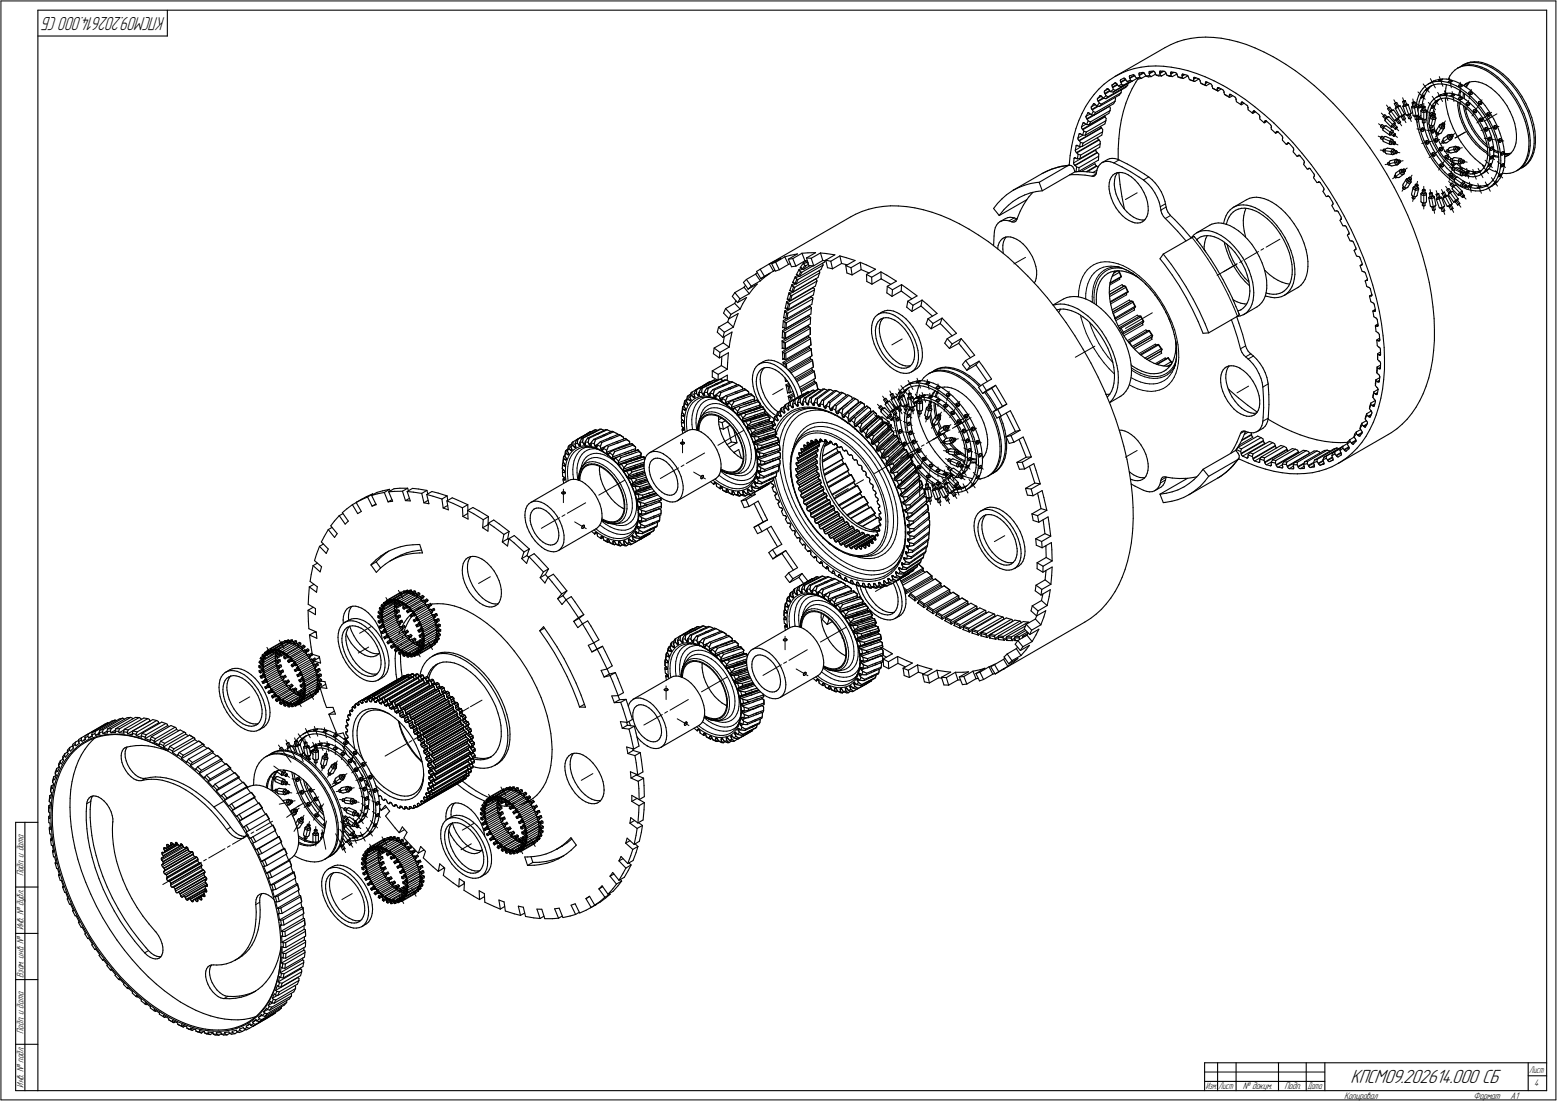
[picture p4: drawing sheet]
<svg xmlns="http://www.w3.org/2000/svg" width="842mm" height="595mm" viewBox="0 0 842 595" stroke-linecap="round" stroke-linejoin="round" font-family="sans-serif">
<defs><g id="words">
<text font-size="10.9" x="730" y="586">КПСМ09.202614.000 СБ</text>
<text font-size="10.7" x="89" y="9" transform="rotate(-180 89 9)">КПСМ09.202614.000 СБ</text>
<g font-size="5.4">
<text x="13" y="474" transform="rotate(-90 13 474)">Подп. и дата</text>
<text x="13" y="503" transform="rotate(-90 13 503)">Инв. № дубл.</text>
<text x="13" y="529" transform="rotate(-90 13 529)">Взам. инв. №</text>
<text x="13" y="559" transform="rotate(-90 13 559)">Подп. и дата</text>
<text x="13" y="588" transform="rotate(-90 13 588)">Инв. № подл.</text>
<text x="830" y="587">4</text>
<text x="672" y="589">№ докум.</text>
<text x="695" y="589">Подп.</text>
<text x="727" y="594">Копировал</text>
<text x="797" y="594">Формат</text>
<text x="817" y="594">A1</text>
</g>
<g font-size="5.3">
<text x="827" y="580">Лист</text>
<text x="652" y="589">Изм.</text>
<text x="659" y="589">Лист</text>
<text x="707" y="589">Дата</text>
</g>
</g></defs>
<g fill="none" stroke="#000" stroke-width=".59">
<path d="M20 6v584zM20 6h817zM20 19h71zM91 6v13zM837 6v584zM606 40l4-2zM610 38l3-1zM613 37l4-1zM616 40h.1M616 39v1zM616 39h.1M616 39h2z"/>
<path d="M617 36h4zM618 39h.1M618 39l1 1zM619 40h.1M621 36h4zM621 39l1 1zM622 40h.1M621 39h.1M622 39h.1M622 40v1zM622 40l2-1zM622 39l2-1z"/>
<path d="M624 38v1zM624 39h1zM625 39h.1M625 40v1zM625 36h4zM627 39h.1M627 40h.1M627 38h.1M627 40l2-1zM627 40v1zM628 38l2 1zM629 36h4z"/>
<path d="M630 39h.1M630 26l3-2zM631 39h.1M631 40v1zM633 39v1zM633 40h.1M633 39h.1M633 24l4-1zM633 36l5 1zM634 39h2zM636 39h.1M636 39l1 1z"/>
<path d="M637 40h.1M637 23l3-1zM638 37l4 1zM640 22l4-1zM642 38l5 2zM644 21l4-1zM647 40l5 1zM648 20h4zM652 20h4zM656 20l4 1zM660 21l5 1zM665 22l4 1z"/>
<path d="M669 23l5 1zM674 24l5 2zM679 26l5 2zM684 28l5 3zM689 31l1 1zM690 32l5 3zM695 35l6 3zM701 38l5 4zM785 39l-1 2zM785 39l2-1zM787 38l1-1zM788 37l1-1z"/>
<path d="M788 37l2-1zM789 36h2zM790 36h2zM790 36l1-1zM791 36l2-1zM791 35h1zM791 35l2-1zM792 35l2-1zM792 36l2-1zM793 35h2zM793 34h2zM794 34h1z"/>
<path d="M794 35h2zM795 35h2zM795 34h2zM795 34l2-1zM796 35l2 1zM797 35l2 1zM797 34h2zM797 33h3zM798 36l3 1zM799 34h2zM799 36h2zM800 33l2 1z"/>
<path d="M801 37l2 1zM801 34l3 1zM801 36l3 1zM802 34l2 1zM803 38h1zM804 35l2 1zM804 37l1 1zM804 35l3 1zM804 38l3 2zM805 38l3 2zM806 36l1 1zM807 36h1z"/>
<path d="M807 37l3 1zM808 40l2 2zM808 36l2 2zM810 38l2 2zM810 38l3 2zM587 58l-2 3zM589 54l-2 4zM590 59h1zM590 58v1zM590 58h.1M591 59h.1M591 59v1z"/>
<path d="M591 59l3-2zM591 56l-1 2zM591 56h.1M592 51l-3 3zM592 56h.1M593 57h.1M593 57h2zM594 54v1zM594 53v1zM594 53h.1M594 55h.1M594 55l3-2z"/>
<path d="M594 55l1 1zM594 48l-2 3zM594 48l3-2zM595 56l-2 1zM595 56h1zM595 57l10-6zM595 52l-1 1zM595 52h.1M595 52h1zM596 56l-1 1zM596 56l10-6zM596 52h.1"/>
<path d="M596 52l1 1zM597 53h1zM597 53l1-1zM597 46l3-3zM597 50h.1M597 49l2-1zM597 49v1zM597 49h.1M597 50l1 1zM598 51v1zM598 51l2-2zM598 53l11-6z"/>
<path d="M598 52h1zM598 53l1-1zM599 48h.1M599 48h1zM599 52l11-6zM600 48h.1M600 49h.1M600 43l3-2zM600 57h.1M600 49l1 1zM600 57l1 1zM600 60v1z"/>
<path d="M601 58l-1 2zM601 50h1zM601 50l1-2zM601 46l1 1zM601 46h.1M602 46l1-1zM602 47h.1M602 47v1zM602 47l2-1zM602 50l10-6zM602 50l1-1zM602 48l1 1z"/>
<path d="M603 53h.1M603 41l27-15zM603 41l3-1zM603 45h.1M603 55l-1 1zM603 49l8-5zM603 53v2zM603 45h1zM604 45h.1M604 46h1zM605 46h2zM605 46l1 1z"/>
<path d="M606 44h.1M606 43v1zM606 43h.1M606 43l2-1zM606 45h.1M606 45l3-2zM606 50l-1 1zM606 45l1 1zM606 47l1-1zM606 47l2-1zM606 49h.1M607 49l-1 1z"/>
<path d="M607 46h1zM608 46l3-2zM608 42h.1M608 42l1 1zM609 43h.1M609 56l-1 4zM609 43l1 1zM610 44h1zM610 44l1-1zM610 46l-1 1zM610 45v1zM611 52l-2 4z"/>
<path d="M611 41v1zM611 41h.1M611 42h.1M611 44h1zM611 41l2-1zM611 42v1zM611 42l3-1zM611 43l1 1zM612 48l-1 4zM612 44l3-2zM613 40h.1M613 40l1 1z"/>
<path d="M614 41h.1M614 41l1 1zM614 44l-2 4zM615 42l1 1zM615 42h1zM616 43l-2 1zM616 43l1-1zM616 41h.1M616 41v1zM616 41l3-2zM616 42h1zM617 42l3-1z"/>
<path d="M619 40l1 1zM620 41l1 1zM620 41h2zM621 42l2-1zM622 41h1zM623 41l2-1zM625 41h2zM627 41h1zM628 41l3-1zM631 41h2zM631 41h1zM632 41h2z"/>
<path d="M633 40v1zM633 40l2-1zM633 41h1zM634 41l3-1zM637 41v1zM637 42h1zM637 42h2zM638 42h2zM639 42h1zM639 40v1zM639 41h.1M639 41l2-1z"/>
<path d="M639 41v1zM639 40h.1M640 40l2 1zM640 42l2-1zM642 41h.1M642 41h1zM643 41h.1M643 42h.1M643 42v1zM643 43l1 1zM643 43l2 1zM644 44h2z"/>
<path d="M645 44h1zM646 43l-1 1zM646 42v1zM646 42h.1M646 43l1-1zM646 43h.1M646 42l2 1zM646 44l2-1zM648 43h1zM649 43v1zM649 44h.1M649 44l1 1z"/>
<path d="M650 45l1 1zM650 45l2 1zM651 46h1zM652 41l5 3zM652 46h.1M652 45h.1M652 45h1zM652 45v1zM652 44v1zM652 44h.1M652 44h1zM652 46l2-1z"/>
<path d="M653 44l2 1zM655 45v1zM655 46h1zM656 46h.1M656 47v1zM656 48l2 1zM656 48h1zM657 44l5 2zM657 48l2 1zM658 49h1zM658 48h1zM658 48h.1"/>
<path d="M658 48v1zM659 47l-1 1zM659 47h.1M659 49l1-1zM659 47l2 2zM661 49h1zM662 46l1 1zM662 49v1zM662 50h.1M662 50v1zM662 51l1 1zM663 52h1z"/>
<path d="M663 47l5 3zM663 52h2zM665 52v1zM665 52h.1M665 52l1-1zM665 51h.1M665 53l2-1zM666 51l2 1zM668 52v1zM668 53l1 1zM668 50l6 4zM669 54h.1"/>
<path d="M669 54v1zM669 55l2 1zM671 56v1zM671 56h.1M671 56l1-1zM671 57l2-1zM671 55h.1M672 55h.1M672 55l2 2zM674 54l5 4zM674 57h1zM675 57v1z"/>
<path d="M675 58h.1M675 58v1zM675 59l2 2zM678 60h.1M679 58l5 4zM706 42l5 4zM711 46l5 5zM716 51l5 5zM721 56l5 5zM750 59l2 1zM750 59h.1M751 59v-1z"/>
<path d="M751 58h.1M752 58l1 2zM752 60h1zM752 60h.1M753 60h.1M753 60h1zM754 60h.1M754 60l3 3zM754 56h.1M754 56l1 2zM754 56h1zM755 59h.1"/>
<path d="M755 59l2 4zM755 56h.1M755 56v-1zM755 58v1zM755 59l1-1zM755 58h.1M755 58h1zM755 55h.1M755 55l1 2zM756 58v-1zM756 58h1zM756 57h.1"/>
<path d="M756 57h1zM757 58v-1zM757 57h.1M757 57l3 5zM759 55h.1M759 55v2zM759 58h.1M759 57h.1M759 57l1 5zM759 58l1-1zM759 55h1zM759 55l1-1z"/>
<path d="M759 57h1zM760 55h.1M760 54h.1M760 57h.1M760 54l1 2zM760 57h1zM761 56h.1M761 57h.1M762 56h.1M762 56l1 5zM764 58h.1M763 58l1 4z"/>
<path d="M763 58h.1M764 57h.1M764 56h.1M764 56v1zM764 55h1zM764 55h.1M764 58h1zM764 57l1 1zM764 56h1zM765 55h.1M765 58v-1zM765 56h.1"/>
<path d="M765 58h1zM765 55l1 2zM765 57h.1M766 57h.1M766 58h.1M766 56v1zM766 57l1 5zM767 54l-1 2zM767 57v3zM767 51v3zM767 58h1zM768 58h.1"/>
<path d="M768 55l-1 2zM768 57l-1 1zM768 57h.1M768 57h1zM768 50l-1 1zM768 53v2zM769 60h.1M769 60v4zM769 57h.1M769 53h.1M769 60v-1zM769 57l-1 1z"/>
<path d="M769 53h1zM769 52h.1M769 52h1zM769 58v1zM769 59h.1M769 58h.1M770 60h.1M769 58v2zM769 51l-1 2zM769 55v3zM769 58h1zM770 57h.1"/>
<path d="M770 57l-1 1zM770 48l-2 2zM770 52h.1M770 58h.1M770 53l-1 2zM770 51h.1M770 57l1 1zM770 60h1zM770 52v1zM770 49l-1 2zM771 58h.1M771 60h.1"/>
<path d="M771 59v1zM771 58v2zM771 51l-1 2zM771 46l1-1zM771 46l-1 2zM771 49h.1M771 49l1-1zM771 60v4zM772 48h.1M772 49l-1 2zM772 48l1-1zM772 48l-2 1z"/>
<path d="M772 48h1zM772 58v2zM772 45h2zM772 45l3-1zM773 48h.1M773 47l1-1zM773 47l-1 2zM773 56l-1 2zM774 60l-1 2zM774 45h.1M774 45l1-1zM774 45v-1z"/>
<path d="M774 46h2zM774 55l-1 1zM774 58v2zM775 59h.1M774 59h.1M774 45l2-1zM774 44h1zM775 59v-1zM775 44h.1M775 58h-1zM775 58v-1zM775 44l1-1z"/>
<path d="M775 56l-1 2zM775 57h1zM775 60v1zM775 54l2-1zM775 54l-1 1zM776 58h-1zM776 57h.1M776 58l-1 2zM776 56h.1M776 46l2-1zM776 55h.1M776 44h2z"/>
<path d="M776 56l1-1zM776 55l1-1zM776 55l-1 1zM776 43h2zM776 55h1zM776 56v2zM777 53h.1M777 53l2-2zM777 55h.1M777 53l2-1zM777 55v-1zM777 54h.1"/>
<path d="M777 55l-1 1zM777 54h1zM778 52h.1M778 45h2zM778 43h2zM778 44h2zM778 44h.1M778 54l2-1zM778 52l1-1zM778 43h1zM778 43h.1M779 52h1z"/>
<path d="M779 44h.1M779 54l-2 1zM779 51h.1M779 44l1-1zM779 51h2zM779 43h1zM780 43h.1M780 45l2 1zM780 53h2zM780 52h2zM780 43h2zM780 44h3z"/>
<path d="M781 51l1-1zM781 51h.1M781 51h1zM782 53h2zM782 51h.1M782 53v2zM782 55v3zM782 48v2zM782 52h2zM782 46h2zM782 50h2zM782 58l1 4z"/>
<path d="M782 46v2zM783 51h.1M782 51h1zM782 43h3zM783 44l2 1zM783 44h.1M784 53l1 1zM784 44h.1M784 52l2 1zM784 44h1zM784 50l2 1zM784 41l-1 2z"/>
<path d="M784 46l3 1zM785 52h.1M785 43l2 1zM785 44h.1M785 51h.1M785 45l3 1zM785 52h1zM785 54l3 1zM785 51h1zM786 52h.1M786 53l2 1zM786 51h2z"/>
<path d="M786 51h.1M786 52l1-1zM787 51h.1M787 47l2 2zM787 44l3 1zM788 55l2 1zM788 46l2 2zM788 51l3 1zM788 54l3 1zM788 57l1 3zM788 55v2zM789 53h.1"/>
<path d="M789 60l1 3zM789 46h.1M789 47h.1M789 53h1zM789 46h1zM789 54h1zM789 56v3zM789 55v1zM789 47h1zM789 59l1 2zM789 50v2zM789 49l3 2z"/>
<path d="M790 53h.1M790 54h.1M790 46h.1M790 47h.1M790 49l-1 1zM790 56l2 1zM790 45l2 2zM790 50l-1 2zM790 49v1zM790 54h1zM790 48l3 2zM791 46h.1"/>
<path d="M790 47h1zM791 53h.1M791 52l2 2zM791 55l2 2zM791 54h.1M791 47h.1M791 57l1 3zM791 51v2zM791 51h.1M792 46l1-1zM792 57l2 3zM792 51v2z"/>
<path d="M792 51l3 2zM792 51h.1M792 58h.1M792 47l3 2zM792 58l1 3zM793 54l2 2zM793 45h.1M793 56h.1M793 57l2 2zM793 50l3 2zM793 56l1 1zM793 45l2-1z"/>
<path d="M793 56l1-1zM794 57h.1M794 45l-1 2zM794 45l1-1zM794 55v1zM794 46l-1 1zM794 57h1zM794 60l3 2zM795 56h.1M794 50h.1M794 50v1zM794 51h1z"/>
<path d="M795 44h1zM795 50h.1M795 50h-1zM795 51h.1M795 53l2 2zM795 57h.1M795 44l-1 2zM795 56l2 2zM795 49l3 2zM795 50h1zM795 59l3 3zM795 51h1z"/>
<path d="M796 51h.1M796 52l2 3zM796 50h.1M796 44h2zM797 60h.1M797 59h1zM797 59h.1M797 55l3 3zM797 58l3 3zM798 59h.1M798 51l3 3zM798 44h2z"/>
<path d="M798 60h.1M799 60h.1M798 55l3 3zM800 56h.1M800 55h.1M800 55v1zM800 44l2 1zM800 58l2 4zM800 55h1zM801 56h.1M800 56h1zM801 54l2 3z"/>
<path d="M801 55h.1M801 58l3 4zM802 45l2 1zM803 57l3 4zM804 46h.1M804 46l2 2zM806 48l3 1zM807 40l2 2zM809 49l2 3zM809 42l3 3zM810 42l3 2zM811 52l2 2z"/>
<path d="M812 45l3 2zM812 40l3 3zM813 44l2 3zM813 54l2 3zM813 40l3 3zM815 47l2 4zM815 43l3 3zM815 57l2 3zM815 47l3 3zM816 43l2 2zM817 51l3 3zM818 46l2 3z"/>
<path d="M818 50l2 4zM818 45l3 4zM820 54l2 4zM820 49l2 3zM820 54l2 3zM821 49l2 3zM822 58l1 4zM822 57l2 4zM822 52l2 4zM823 52l2 4zM824 56l2 4zM825 56l2 4z"/>
<path d="M827 60l1 4zM580 79l-1 5zM581 74l-1 5zM582 70l-1 4zM582 79v2zM582 79h.1M582 79h1zM583 79h.1M583 75h.1M583 75l1 1zM583 79h1zM583 65l-1 5z"/>
<path d="M584 76h.1M584 72l-1 3zM584 72h.1M584 76l12-7zM584 76v1zM584 79h1zM584 72h1zM584 77v2zM584 77h2zM585 72h.1M585 73h.1M585 69h.1"/>
<path d="M585 69v1zM585 61l-2 4zM585 79l11-6zM586 70h.1M585 73h2zM586 70l12-7zM586 70v1zM586 67l-1 1zM586 77l-1 2zM586 77l10-6zM586 67h.1M586 66h.1"/>
<path d="M586 71l-1 2zM586 66l1 1zM586 71h2zM587 67h.1M587 67h1zM587 73l11-6zM587 63v1zM587 63h.1M587 64h1zM588 71l-1 2zM588 71l10-6zM588 67h1z"/>
<path d="M588 64h.1M588 64l12-7zM588 64l1 1zM588 61l-1 2zM588 61h.1M589 65l1 1zM589 65l-1 2zM589 61h.1M589 67l11-6zM590 62h.1M590 66l-1 1zM590 66l10-6z"/>
<path d="M590 62h2zM591 60l1 1zM591 60l-1 2zM592 62l10-6zM592 61v1zM592 61l11-6zM594 74v1zM594 75v1zM594 76h.1M594 76h1zM595 78v2zM595 76v2z"/>
<path d="M595 68l1 1zM596 69h.1M596 69v1zM596 71v2zM596 70v1zM597 63h.1M598 63h.1M598 63v1zM598 65v2zM598 64v1zM605 75v6zM606 70l-1 5z"/>
<path d="M606 65v5zM608 60l-2 5zM677 61h.1M678 61l1-1zM678 61h.1M678 61h-1zM679 60l2 2zM681 62h.1M681 62v1zM681 63h.1M681 63v1zM681 64l3 2z"/>
<path d="M684 66h.1M684 62l5 4zM684 66h1zM684 66l1-1zM684 65h.1M685 65h.1M685 65l2 2zM687 67v1zM687 68l1 1zM687 69l1 1zM688 69h.1M688 70l2 2z"/>
<path d="M689 66l5 6zM690 72h.1M690 72l1-1zM690 71h.1M691 71h.1M691 71l2 2zM693 73l1 1zM694 76l2 2zM694 75v1zM694 74v1zM694 75h.1M694 72l5 5z"/>
<path d="M696 78h.1M696 78l1-1zM696 77h.1M696 77h1zM697 77v1zM697 78l2 2zM699 77l5 6zM699 80l1 1zM726 61l5 6zM731 67l5 6zM736 73l5 7zM741 80l5 7z"/>
<path d="M747 69h.1M747 75h.1M747 74v1zM747 69l1 1zM747 68h.1M747 75l1 1zM747 74h.1M747 67v1zM747 67h1zM748 74h.1M748 67l1 1zM748 70v1z"/>
<path d="M748 75v1zM748 76h.1M748 70h.1M748 63h.1M748 63l1 1zM748 69v1zM748 71l4 2zM748 69h.1M748 69l1-1zM748 74h1zM748 74v1zM748 62v1z"/>
<path d="M748 62h1zM748 77l4 1zM749 68h.1M749 68l-1 1zM749 62h.1M749 74h.1M749 74h1zM749 65h.1M749 62l1 1zM749 65l3 4zM749 64v1zM749 64h.1"/>
<path d="M750 68h.1M750 74l3 1zM750 64v-1zM750 64h-1zM750 68l3 3zM750 64l1-1zM750 64l-1 1zM750 63h.1M750 63h1zM751 63h.1M751 63l4 4zM751 61h.1"/>
<path d="M751 61l3 4zM751 73h.1M751 77l1 1zM752 72l-1 1zM752 77h-1zM752 61v-1zM752 61h-1zM752 73h.1M752 60l-1 1zM752 78h.1M752 76v-1zM752 76v1z"/>
<path d="M752 71h1zM752 71v1zM752 72h.1M752 77h.1M752 73l2 1zM752 78h1zM753 75h.1M752 68h.1M752 69h.1M753 72h-1zM753 78h1zM753 68h-1z"/>
<path d="M753 71h.1M753 69h.1M753 76h.1M753 76l-1 1zM753 69v-1zM753 71v1zM753 78h.1M753 75v1zM753 76l2 1zM753 67h1zM753 67v1zM753 71l2 1z"/>
<path d="M753 68l2 2zM753 68h.1M754 71h.1M753 76h1zM754 71l-1 1zM754 68v-1zM754 68h-1zM754 74h.1M754 78h.1M754 77v1zM754 73h.1M754 67v-1z"/>
<path d="M754 77h.1M754 67h.1M754 65h.1M754 73l1-1zM754 65h1zM755 67h.1M754 67l2 2zM755 65v-1zM755 65h-1zM755 73l-1 1zM755 77h.1M755 67h-1z"/>
<path d="M755 72h.1M755 78h-1zM755 70h.1M755 73h.1M755 77v1zM755 69v1zM755 69h.1M755 65l1 2zM755 65h.1M755 64h1zM756 65v-1zM756 65h-1z"/>
<path d="M756 69h-1zM756 69h.1M756 64v-1zM756 64h.1M756 64l2 2zM757 67h.1M756 67h.1M756 67l1-1zM757 63h.1M757 64h.1M757 64h-1zM757 67v-1z"/>
<path d="M757 66h.1M757 63h1zM757 63l1-1zM758 66h.1M758 63l1 2zM758 63h.1M758 62h1zM758 63h1zM759 65h.1M759 63h.1M759 62h.1M759 62l1 2z"/>
<path d="M759 65l1-1zM760 62h.1M760 62h-1zM760 64h.1M761 62h.1M761 62h1zM761 62l1 2zM762 64h.1M762 62h.1M762 62h1zM762 64h1zM763 62h.1"/>
<path d="M763 64h.1M763 62v2zM763 61h.1M763 61v1zM764 63h.1M764 63h1zM765 63h.1M765 63h1zM765 63v2zM765 65h.1M766 65h.1M766 63h.1"/>
<path d="M766 63l1-1zM766 65l1 3zM766 65h1zM767 63v1zM767 68l1 4zM767 62h.1M767 65h.1M767 64h.1M767 62v3zM767 65l1 4zM768 64h.1M768 63h.1"/>
<path d="M768 72l1 3zM768 63h-1zM768 69l1 3zM769 64v1zM769 64h.1M769 70v1zM769 65h1zM769 60l1 1zM769 72l1 4zM769 71h.1M769 70h.1M769 70v-1z"/>
<path d="M769 75l2 4zM769 69h.1M769 65v1zM769 66h.1M770 71h.1M769 66h1zM770 65h.1M770 61h.1M770 69h.1M770 66l1 4zM770 66h.1M770 70h.1"/>
<path d="M770 76l2 4zM770 70v1zM770 65h1zM770 61h1zM771 79l2 4zM771 70l1 3zM771 65v1zM771 66h.1M771 77h.1M771 77v1zM771 76h.1M771 76v1z"/>
<path d="M771 76h1zM771 64h.1M771 78h1zM772 77h.1M772 76h.1M772 63v2zM772 65v3zM772 73l1 4zM772 80l2 3zM772 78h.1M772 60v3zM772 68l1 3z"/>
<path d="M773 77l-1 1zM773 71l1 3zM773 77h.1M773 67h.1M773 67v1zM773 64v2zM773 62v2zM773 69h.1M773 68h1zM773 69h1zM773 68v1zM773 69l1 3z"/>
<path d="M773 62h.1M773 77l2 4zM773 62h1zM774 61l-1 1zM774 63v1zM774 63l-1 4zM774 69h.1M774 64h.1M774 74l1 3zM774 68h1zM774 62h.1M774 63h.1"/>
<path d="M774 63l1-1zM774 61h.1M774 64l1 1zM774 72l1 3zM774 69h1zM774 71h.1M774 71l1 1zM774 70v1zM774 63h1zM775 62h.1M775 69h.1M775 71h.1"/>
<path d="M775 70h.1M775 68h.1M775 61h.1M775 65h.1M775 63v1zM775 72h.1M775 70h-1zM775 61l-1 1zM775 62l-1 1zM775 68v1zM775 61h1zM775 61v1z"/>
<path d="M775 77l2 4zM775 75l2 3zM775 64h1zM775 62h1zM775 68l1 3zM775 65l1-1zM776 61h.1M776 71l-1 1zM776 70h.1M776 67l-1 1zM776 71h.1M776 62h.1"/>
<path d="M776 63h.1M776 76h.1M776 76v1zM776 75h.1M776 71l1 3zM776 75v1zM776 64h.1M776 62v1zM776 77h1zM776 77h.1M776 63l1 1zM777 64h.1"/>
<path d="M777 64h-1zM777 64l-1 3zM777 78l1 3zM777 76h.1M777 75h.1M777 72h.1M777 72v1zM777 77h.1M777 71h.1M777 71v1zM777 73h.1M777 74l2 3z"/>
<path d="M777 72h1zM777 76v1zM777 73h1zM778 72h1zM778 73h.1M778 72v1zM779 72h.1M779 68v1zM779 68h.1M779 77l1 3zM779 80h-1zM779 68v-1z"/>
<path d="M779 68l-2 2zM779 80h.1M779 69v1zM779 67h1zM779 80h1zM779 68h1zM779 70h1zM780 72h-1zM780 68v1zM780 80h.1M780 67h.1M780 76v1z"/>
<path d="M780 66h.1M780 69h1zM780 67l-1 1zM780 77h.1M780 76h.1M780 70h1zM780 66h1zM780 67l1 1zM780 77h1zM780 76l1 1zM780 75v1zM781 68h.1"/>
<path d="M781 77h.1M781 70v-1zM781 66v1zM781 75h-1zM781 75h.1M781 75l2-2zM781 68v1zM781 69l-1 3zM781 67h.1M781 69h.1M781 67v1zM781 77h1z"/>
<path d="M782 77h.1M783 77h.1M783 77l2-2zM783 74v1zM783 73v1zM783 75h1zM783 73h.1M783 73h1zM783 62l1 3zM784 75v1zM784 74h.1M784 73h.1"/>
<path d="M784 73v1zM784 74v1zM784 73h1zM784 80h.1M784 76l1-1zM784 75h1zM784 80l3-1zM784 65l2 4zM785 73v1zM785 74h.1M785 75h.1M785 73h.1"/>
<path d="M785 75l1-1zM785 74h1zM785 74v1zM785 73h1zM786 74h.1M786 73v1zM786 73h.1M786 69l2 4zM786 80h.1M786 80l1-1zM787 79h.1M787 79h1z"/>
<path d="M787 80h.1M788 80h1zM788 79v1zM788 73l2 4zM788 80h.1M789 80h.1M790 80h.1M790 63l1 3zM790 61l1 4zM790 77l3 3zM791 66l1 3zM791 65l1 3z"/>
<path d="M792 60l1 3zM792 69l2 4zM792 68l2 3zM793 63l1 3zM793 61l1 4zM794 71l2 3zM794 73l2 2zM794 66l2 4zM794 65l2 3zM796 75l2 3zM796 70l2 3zM796 74l2 3z"/>
<path d="M796 68l2 3zM797 62l2 3zM797 60v1zM797 61h1zM798 61h.1M798 62l2 3zM798 71l2 3zM798 73l2 2zM798 61h1zM798 77l2 2zM798 78l2 2zM799 65l2 3z"/>
<path d="M799 61h.1M800 65l2 3zM800 61l2 3zM800 74l2 2zM800 75l2 3zM800 65h.1M801 64h.1M800 79l2 2zM800 64v1zM800 65h1zM801 68l1 3zM801 65h.1"/>
<path d="M801 65v1zM801 64h1zM801 66h.1M801 66h1zM802 64h.1M802 68l1 4zM802 66h.1M802 65h.1M802 64l2 3zM802 76l2 2zM802 71l1 3zM802 78l2 2z"/>
<path d="M802 62l3 3zM803 69h.1M803 69v1zM803 70v1zM803 72l1 3zM803 74l1 3zM803 71h1zM803 70h.1M804 69h.1M804 70h.1M804 62l2 4zM804 71h.1"/>
<path d="M804 70v1zM804 67l1 3zM804 77l1 3zM804 71l1-1zM804 62h.1M805 62h.1M804 62l1 1zM805 69h.1M804 61v1zM804 75l1 3zM805 61h.1M804 61h.1"/>
<path d="M805 69v1zM805 70h.1M805 65l2 4zM805 63h.1M805 75h.1M805 75v1zM805 61h1zM805 78l1 3zM805 63h1zM805 76h1zM805 76h.1M805 70l2 4z"/>
<path d="M805 74h1zM805 74v1zM806 61h.1M806 76h.1M806 63h.1M806 61l2 3zM806 74h.1M806 66l2 3zM806 62h.1M806 75h.1M806 80v1zM806 80h.1"/>
<path d="M806 75v1zM807 74v3zM807 80v-1zM807 80h-1zM807 69l1 4zM807 79h.1M807 80h.1M807 77l1 3zM808 69l1 4zM808 80v2zM808 64l2 4zM808 69h.1"/>
<path d="M808 73l1 4zM808 68v1zM808 69v1zM808 68h.1M809 68h.1M808 70h1zM809 69h.1M808 70h.1M809 70h.1M809 73l1 4zM809 77l1 3zM809 69v1z"/>
<path d="M809 68v1zM810 68l1 4zM810 80v3zM810 77l1 3zM811 76h.1M811 76v1zM811 77h.1M811 75h.1M811 75v1zM811 72l1 4zM811 77h1zM812 75h.1"/>
<path d="M812 76h.1M812 76v1zM812 76l1 3zM813 79l1 4zM817 60l1 3zM818 63l1 4zM819 67l1 3zM819 79v2zM820 70v3zM820 77l-1 2zM820 73v2zM820 75v2z"/>
<path d="M823 62l2 4zM824 61l2 4zM825 66l1 3zM826 65l1 4zM826 69l1 4zM826 60l2 4zM827 69v3zM827 73v3zM827 79v3zM827 76v3zM827 72l1 4zM828 76v3z"/>
<path d="M828 79l-1 3zM828 64l1 4zM828 64l1 3zM829 68v3zM829 71l1 4zM829 67l1 4zM830 75v3zM830 78l-1 2zM830 71v3zM830 80v2zM830 74v3zM830 77v3z"/>
<path d="M557 99h4zM561 99h1zM562 99l16-9zM562 99l2 4zM564 94l2-1zM566 93l3-2zM569 91l3-1zM572 90h2zM574 90h.1M574 90h2zM576 90l1-1zM577 89h1z"/>
<path d="M578 90v-1zM578 89h.1M579 89h.1M579 94h1zM579 94l2-1zM579 89l1 1zM579 84l-1 5zM580 94h3zM580 90h.1M580 90l1 1zM581 88v1zM581 88h.1"/>
<path d="M581 91v2zM581 86v2zM581 89h.1M581 86h.1M581 85h.1M581 93h1zM581 89l1 1zM581 89l13-6zM582 81v1zM582 81h.1M582 82h.1M582 85h.1"/>
<path d="M582 86h1zM582 93h4zM582 83h.1M582 93h1zM582 90v3zM582 90l2 1zM582 83l12-7zM582 83h1zM583 86h1zM583 83v3zM583 83l1 1zM583 94l4 1z"/>
<path d="M583 93l11-6zM584 91l-1 2zM584 91l10-7zM584 86l11-6zM584 84l11-6zM584 84v2zM586 93h3zM587 95h4zM588 93l5-3zM589 93l4 1zM591 95h.1M591 93l2-1z"/>
<path d="M591 95h1zM592 95h.1M592 88v1zM592 89l1 1zM593 81v1zM593 94l-1 1zM593 82h.1M593 90h.1M593 93v1zM593 90h1zM593 92v1zM594 83h.1"/>
<path d="M594 91l-1 1zM594 84v3zM594 90v1zM594 83v1zM595 89l1-1zM595 89l-1 1zM596 88l3-2zM596 88h.1M596 88l2-1zM598 87h1zM599 86h1zM599 87h2z"/>
<path d="M600 99v2zM600 86h1zM600 97v2zM601 87l1 1zM601 96l-1 1zM601 86h2zM602 95l-1 1zM602 95l1-1zM602 88l5 2zM603 100v2zM603 99v1zM603 97v2z"/>
<path d="M603 94l1-1zM603 86h2zM603 96v1zM604 94l-1 2zM604 93h1zM604 93v1zM605 86h.1M605 81v5zM605 93l1 7zM605 93h.1M605 86l5 3zM605 93h2z"/>
<path d="M606 100l1 6zM607 90l4 3zM607 93l2 1zM609 94l1 1zM610 89l4 2zM610 95l2 1zM611 93l5 3zM612 96l2 1zM614 97l2 2zM614 91l5 3zM616 99l1 2zM616 96l2 1z"/>
<path d="M618 97l1 1zM619 94l2 2zM619 98l2 2zM621 100l2 2zM621 96l2 1zM623 97l2 2zM625 99l2 2zM699 82l3 3zM700 81l-1 1zM700 81h.1M702 85v-1zM702 84h1z"/>
<path d="M702 84h.1M703 84h.1M703 84l2 3zM704 83l5 6zM705 89l2 2zM705 87h.1M705 88v1zM705 88h.1M705 87v1zM707 91h1zM708 91h.1M708 91h1z"/>
<path d="M709 91h.1M709 91l2 3zM709 89l5 7zM710 96l2 3zM711 94v1zM711 95l-1 1zM711 95h.1M712 99h1zM713 99h.1M713 99v-1zM713 98h.1M713 98h1z"/>
<path d="M714 98v1zM714 96l5 6zM714 99h.1M714 99l2 3zM746 87l4 7zM748 81v1zM748 82h.1M748 81h.1M748 82h1zM749 81h.1M749 81v1zM749 82v1z"/>
<path d="M749 81l1-1zM749 83h1zM750 80h.1M750 83h.1M750 94l4 7zM750 83l3 1zM750 80l4 1zM750 88l1 1zM751 89h.1M751 88h-1zM751 88h.1M751 89h1z"/>
<path d="M751 88v1zM752 87h.1M752 87l-1 1zM752 89v1zM752 87l3-1zM752 82v1zM752 90h1zM752 83h1zM753 81l-1 1zM753 83v1zM753 90l3-1zM753 81h.1"/>
<path d="M753 81h1zM753 84h.1M753 84l1-1zM753 82h.1M753 83h.1M754 81h.1M754 81l-1 1zM754 83h1zM754 81l1 1zM754 95v1zM754 87v1zM754 95h.1"/>
<path d="M754 81h1zM754 95h1zM754 83h.1M754 88l1 1zM754 96h1zM754 87h.1M755 82v1zM755 95h.1M755 89h.1M755 94v1zM755 83h.1M755 82h.1"/>
<path d="M755 96h.1M755 86l-1 1zM755 86h.1M755 95v1zM755 93v1zM755 93l2-1zM755 87v1zM755 88h.1M755 86h1zM756 96h.1M755 82h1zM755 89h1z"/>
<path d="M755 96h1zM756 87h.1M755 87h.1M755 88h1zM756 87h1zM756 82h.1M756 82v1zM756 83h-1zM756 89h.1M756 86v1zM756 88h1zM756 96h1z"/>
<path d="M756 87l1 1zM757 87h-1zM757 87h.1M757 88l-1 1zM757 88h.1M757 96h.1M757 96l2-2zM757 92v1zM757 93v1zM757 94h1zM757 87h1zM757 92h.1"/>
<path d="M758 87l-1 1zM758 92h.1M758 94h.1M758 92v1zM758 93h.1M758 92h1zM758 92l1-1zM758 94h1zM758 93h1zM759 92h.1M759 93h.1M759 100h.1"/>
<path d="M759 93h1zM759 94h.1M759 92v1zM759 91h.1M759 91l1 1zM760 94h-1zM760 93h.1M760 93v1zM760 92h.1M760 92v1zM760 98h1zM761 97l-1 1z"/>
<path d="M761 98v1zM761 97l-2 3zM761 97h.1M761 97l1-1zM761 99h1zM761 97l1 1zM762 98h.1M762 99h1zM762 96v1zM762 96l-1 1zM762 97h.1M762 96h.1"/>
<path d="M762 98h1zM762 96h1zM762 97h1zM763 99h.1M763 98h.1M763 96h.1M763 97h.1M763 97v1zM763 98l-2 3zM763 96v1zM765 100v1zM766 100h.1"/>
<path d="M765 100h.1M766 100v-1zM766 99l1 1zM767 100h.1M773 83l2 4zM774 83l2 4zM774 83l1 1zM774 83h.1M775 84h.1M775 83h-1zM775 83h.1M775 87l2 3z"/>
<path d="M775 81l2 4zM775 83h1zM775 84h1zM776 83h.1M776 84h.1M776 83v1zM776 87l3 3zM777 81l2 3zM777 90l3 3zM777 85l3 3zM778 81l2 3zM778 80h.1"/>
<path d="M778 80l1 1zM779 81h.1M779 90l2 3zM779 89v1zM779 89h.1M779 84l2 3zM779 81v1zM779 90h.1M779 89l1 1zM779 82l1-1zM779 89h1zM779 90h1z"/>
<path d="M780 90h.1M780 81h.1M780 89h.1M780 88l3 3zM780 93l3 3zM780 84l3 3zM780 80l2 3zM781 89h.1M781 90h.1M781 87l2 2zM781 93l3 3zM781 85h1z"/>
<path d="M781 85h.1M782 84l-1 1zM782 84h.1M782 85h.1M782 85v1zM782 84h1zM782 86h1zM782 83l3 3zM782 82h1zM783 85h.1M783 81h.1M783 81l-1 1z"/>
<path d="M783 91l2 2zM783 87l2 2zM783 84h.1M783 86h.1M783 82h.1M783 96l3 2zM783 82h1zM783 81v1zM783 89l2 2zM784 80l-1 1zM784 94v1zM784 94h.1"/>
<path d="M784 95h.1M784 82v1zM784 96l3 1zM784 95h1zM784 94h1zM784 83h1zM784 86v1zM784 87h1zM784 100l2 1zM784 100h.1M785 94h.1M785 86h.1"/>
<path d="M785 86h-1zM785 87h.1M785 95h.1M785 99h.1M785 99l-1 1zM785 83l3-1zM785 89l2 2zM785 88v1zM785 88h.1M785 86h1zM785 89h.1M785 92h.1"/>
<path d="M785 96h.1M785 93l3 3zM785 96l2 1zM785 89h1zM785 87l1 1zM785 99l2 1zM785 91v1zM786 92h.1M786 95h.1M786 95l-1 1zM786 94h.1M786 95h-1z"/>
<path d="M786 88h.1M786 89h.1M786 86l-1 1zM786 86v-1zM786 98l2 2zM786 91h.1M786 91h-1zM786 89h1zM786 85h1zM786 91h1zM786 95l1 1zM786 88l4 1z"/>
<path d="M786 81l1 1zM786 80v1zM786 93h1zM786 98h1zM787 97l-1 1zM787 97h.1M787 89h.1M787 85h.1M787 93h.1M787 92l-1 1zM787 82h.1M787 88h.1"/>
<path d="M787 85l3 1zM787 98l3 3zM787 93l3 2zM787 96v1zM787 96h.1M787 91v1zM787 91h1zM787 91l2 1zM787 82h1zM787 80v1zM787 81h.1M787 88l3 2z"/>
<path d="M787 81h1zM787 96h1zM788 91h.1M788 82h.1M788 81h1zM788 96h.1M788 91l4 1zM788 100l3 1zM788 80l1 1zM788 96l4 2zM789 81h.1M789 81l-1 1z"/>
<path d="M789 88h.1M789 87v1zM789 91h.1M789 86v1zM789 86h.1M789 91h1zM789 88l1 1zM789 92l3 1zM789 86h1zM790 80l-1 1zM790 91h.1M790 89h.1"/>
<path d="M790 87v1zM790 89v-1zM790 90l2 1zM790 88h.1M790 87h.1M790 87v-1zM790 86h.1M790 86h1zM790 94v1zM790 88h1zM790 95h.1M790 93v1z"/>
<path d="M790 100h.1M790 86l2 1zM791 95h.1M790 99v1zM790 99l1-1zM791 91h.1M791 92h.1M791 86v1zM791 93h-1zM791 93v-1zM791 94h.1M791 87v1z"/>
<path d="M791 88h.1M791 100h.1M791 100v-1zM791 94l2 1zM791 98h1zM791 87h1zM791 87h.1M791 92h1zM791 93v1zM791 93h1zM791 98l3 1zM791 88h1z"/>
<path d="M791 99h.1M792 93l1 1zM792 95h-1zM792 87h.1M792 92v1zM792 93h.1M792 98h.1M792 99h.1M792 99l1 1zM792 91l2 1zM792 88h.1M792 87v1z"/>
<path d="M792 95h.1M792 94v1zM793 95h.1M793 93h.1M793 80l2 3zM793 95h2zM793 94h.1M793 94h-1zM793 93h1zM793 94v1zM793 94h2zM794 99l2 1z"/>
<path d="M794 93h.1M794 92l2 1zM795 93h.1M795 95l2 1zM795 83l3 3zM795 94h2zM795 100h.1M796 93h2zM796 100h2zM796 94h1zM796 94h.1M796 94l1-1z"/>
<path d="M797 96l1-1zM797 94h.1M797 93h1zM797 94h2zM797 94l1-1zM798 93h.1M798 86l2 2zM798 93h2zM798 95h2zM799 94l1-1zM800 93h.1M800 93l1-1z"/>
<path d="M800 95l1-1zM800 93h1zM800 80l2 2zM800 88l3 2zM801 94l1-1zM801 94l2-1zM801 93h.1M802 91l-1 1zM802 81l3 1zM802 82l3 1zM803 93l1-1zM803 93h.1"/>
<path d="M803 92l-1 1zM803 89l-1 2zM804 92h.1M804 88l-1 1zM804 91l-1 1zM804 92l1-1zM805 92h.1M804 86v2zM805 80v3zM805 100h.1M805 83l-1 3zM805 83h.1"/>
<path d="M805 89l-1 2zM805 90h.1M805 89v1zM805 91l2 1zM805 90l1-1zM806 87l-1 2zM806 81v2zM806 89v-1zM806 89h-1zM806 99l1-1zM806 84v3zM806 83v1z"/>
<path d="M806 81h.1M806 86h.1M806 85v1zM806 88h.1M806 86h1zM806 89h.1M806 89l-1 2zM806 81h1zM806 85l1-1zM806 85h.1M807 86h.1M807 84h.1"/>
<path d="M807 88l-1 1zM807 81h.1M807 92l3 1zM807 85h.1M807 85v1zM807 80v1zM808 86l-1 2zM808 84h1zM808 84l1 1zM808 83v3zM808 82v1zM808 82h.1"/>
<path d="M808 81h.1M808 99h.1M808 100h.1M808 99h1zM808 81l2 1zM808 96l-1 2zM808 82l2 1zM809 84l2 1zM809 99h.1M809 85h2zM809 99v-1zM809 98l-1 1z"/>
<path d="M809 94l-1 2zM809 98h.1M810 92l-1 2zM810 98l-1 1zM810 96l-1 2zM810 90v2zM810 83l1 3zM811 95h.1M811 87l-1 3zM811 86v1zM811 96h.1M811 93l-1 3z"/>
<path d="M811 80l1 4zM811 94h1zM811 94v1zM811 96l-1 2zM811 91v2zM812 84v3zM812 94h.1M812 88l-1 3zM812 87v1zM812 95h-1zM812 89v1zM812 90h.1"/>
<path d="M812 83v1zM812 83h.1M812 95h.1M812 84h.1M812 82v1zM812 94l-1 2zM812 84h1zM812 89h.1M812 90h1zM812 82h1zM812 82h.1M813 94h2z"/>
<path d="M813 89v-1zM813 89h-1zM813 82h.1M813 92l-1 2zM813 88h.1M813 83v1zM813 89h.1M813 89v1zM813 83h.1M814 90l-1 2zM814 83h2zM814 83v3z"/>
<path d="M814 83h1zM814 85v-1zM814 85h.1M814 87v3zM814 86v1zM814 85l2-1zM814 84h2zM815 94h2zM815 83h2zM816 83h1zM816 84h.1M817 94l2-1z"/>
<path d="M818 82l-2 2zM819 93l1-1zM819 81l-1 1zM820 92h1zM820 92l2-1zM821 92l1-1zM822 91h1zM822 91l2-1zM823 90l-1 1zM823 91l1-1zM824 90l1-1zM824 88l-1 2z"/>
<path d="M824 90l2-2zM825 88l-1 2zM825 87l-1 1zM826 86l-1 2zM826 84l-1 3zM827 88l-2 1zM827 82l-1 2zM827 84l-1 2zM827 87l-1 1zM827 82v2zM828 86l-1 2zM828 85l-1 2z"/>
<path d="M829 84l-1 2zM829 83l-1 2zM829 80v3zM830 82l-1 2zM460 117l3-1zM463 116l3-2zM466 114l4-1zM470 113l4-1zM474 112h4zM478 112l4-1zM482 111h4zM486 111l4 1z"/>
<path d="M490 112h5zM495 112l4 1zM499 113l5 2zM504 115l5 1zM509 116l5 3zM514 119l5 2zM537 113l3 4zM539 110l-2 3zM540 117l15-9zM541 120l3-2zM541 120h.1M541 116l-1 1z"/>
<path d="M541 120l2-1zM542 108l-3 2zM542 108l2-3zM543 119h1zM543 113l2-2zM543 113l-2 3zM544 118h1zM544 119h2zM544 105l3-2zM545 118l1-1zM545 111l3-2zM546 119l1 1z"/>
<path d="M546 117l2 1zM547 103h1zM548 120h.1M548 118h1zM548 109l3-2zM548 103l3-2zM548 103l16-9zM549 118h1zM549 120v-1zM550 119h-1zM550 118h.1M550 118v1z"/>
<path d="M551 107h.1M551 101l3-1zM551 107l3-2zM552 114l-2 4zM553 111l-1 3zM554 100l3-1zM554 105l3-1zM555 108l-2 3zM556 106l-1 2zM557 104h3zM559 104l-3 2zM560 104l4-1z"/>
<path d="M564 103l15-9zM600 101v1zM600 102v3zM600 105l1 2zM601 107l1 3zM602 110l2 2zM603 102l1 3zM604 105l1 2zM604 112l1 3zM605 107l1 3zM605 115l2 2zM606 110l2 2z"/>
<path d="M607 106l1 7zM607 117l2 1zM608 112l1 2zM609 118l2 1zM609 114l2 2zM611 119l1 1zM611 116l2 1zM612 120h2zM613 117l2 1zM615 118l1 1zM616 119h2zM617 101l2 3z"/>
<path d="M618 119h1zM618 120l1-1zM619 104l1 3zM620 118l-1 1zM620 107l1 2zM620 117v1zM621 109v3zM621 116l-1 1zM621 112v2zM621 114v2zM623 102l2 2zM625 104l1 3z"/>
<path d="M626 107l1 2zM627 101l1 3zM627 109l1 3zM628 112v2zM628 114v1zM628 114h.1M628 104l1 2zM628 115l1 2zM629 106l1 3zM629 117l1 1zM630 109v1zM630 118l2 2z"/>
<path d="M630 110l1 2zM631 112v1zM631 113l1 2zM632 115l1 1zM633 116v1zM633 117l2 2zM635 119l5 4zM662 119v2zM663 117l-1 2zM664 119l-1 2zM664 115l-1 2zM665 117l-1 2z"/>
<path d="M665 113l-1 2zM665 113l2-1zM666 116l-1 1zM666 116l1-1zM667 112h.1M667 115l1-1zM667 112l7-4zM667 112l2-1zM668 114l2-1zM669 111h2zM670 113h1zM671 111h1z"/>
<path d="M671 113h2zM672 119l1 3zM672 111h2zM673 117l-1 2zM673 114v3zM673 113h2zM674 113l-1 1zM674 108l2-1zM674 111h3zM675 113h2zM676 107h2zM677 111l2 1z"/>
<path d="M677 113l2 1zM678 107h2zM679 112l2 1zM679 114l2 1zM680 107h2zM681 113l2 2zM681 115l2 2zM682 107h2zM683 117l3 1zM683 115l3 2zM684 107l2 1zM686 118l2 3z"/>
<path d="M686 117l2 2zM686 108l2 1zM688 109l2 2zM688 119l3 3zM690 111l3 2zM693 113l2 2zM695 115l3 3zM698 118l2 3zM716 103l1 3zM716 103h.1M716 102h.1M716 102v1z"/>
<path d="M717 106h1zM718 106h.1M718 106h1zM719 102l4 8zM719 106h.1M719 107l2 2zM720 111l2 3zM721 111h-1zM721 110h.1M721 109v1zM722 114h1zM723 114h.1"/>
<path d="M723 110l4 7zM723 114h1zM724 114v1zM724 115l1 2zM725 119l1 3zM725 118h.1M725 119h.1M725 117l1 1zM726 118h-1zM727 117l4 7zM754 101l4 8zM758 109l3 7z"/>
<path d="M759 102h.1M759 100v1zM759 101h.1M759 102h1zM759 101l1 1zM760 102h.1M760 102h1zM761 102v-1zM761 101h.1M761 116l3 8zM763 105h1zM764 105v1z"/>
<path d="M764 107h.1M764 106h1zM764 107v1zM764 106v1zM764 101v1zM764 101l-1 4zM764 101h.1M764 102h1zM764 108l1-1zM765 106h.1M765 101h-1zM765 101h.1"/>
<path d="M765 102v1zM765 107h.1M765 102h1zM765 106h1zM765 103h1zM765 106v1zM766 100v1zM766 102h.1M766 101l1-1zM766 102h1zM766 103h1zM766 106h.1"/>
<path d="M767 102h.1M767 101v1zM767 100v2zM767 102v1zM767 102l-1 4zM769 105v-1zM769 105h.1M769 109h.1M769 105v4zM769 109v1zM769 104h.1M769 105l1 1z"/>
<path d="M769 110h1zM769 111h1zM769 111h.1M769 110v1zM769 103v1zM769 103h1zM769 103h.1M769 102h1zM769 105h1zM770 111h.1M770 103h.1M770 102h.1"/>
<path d="M770 105h.1M770 106l1-1zM770 110h1zM770 111h1zM770 103h1zM771 102h.1M771 104h.1M771 111h.1M771 110v1zM771 103v1zM771 103h.1M771 105h.1"/>
<path d="M771 110v-1zM771 104v1zM771 109h.1M771 105v4zM773 107h.1M773 107l1 4zM773 107h1zM773 106v1zM773 106h.1M773 105v1zM773 105h.1M773 104h1z"/>
<path d="M773 105h1zM774 107h.1M774 111h.1M774 104h.1M774 112h.1M774 105v-1zM774 112h1zM774 107l1-1zM774 107h1zM774 112l1 1zM775 104v2zM775 104h.1"/>
<path d="M775 106h.1M775 112h.1M775 114h.1M775 112h1zM775 114h1zM775 107h1zM776 106h.1M776 107h.1M776 106l1 5zM776 112v-1zM776 114v-1zM776 112v1z"/>
<path d="M776 111h1zM776 113h.1M777 111h.1M777 105v2zM777 105h.1M777 108h.1M777 108l1 4zM777 108h1zM777 105h1zM777 107v1zM777 107h.1M778 108h.1"/>
<path d="M778 105h.1M778 107h.1M778 107h1zM778 105l1 2zM778 108l1-1zM778 112h.1M779 107h.1M779 112v1zM779 112h.1M779 106l1 1zM779 112h1zM779 113l1 1z"/>
<path d="M779 113h.1M780 107h.1M780 107h-1zM780 107l1 4zM780 113v-1zM780 112h1zM780 105l1 1zM780 105h.1M780 114h.1M780 104h.1M780 104h1zM780 114h1z"/>
<path d="M780 107l3 5zM781 107h.1M781 112v2zM781 112h.1M781 104h.1M781 106l-1 1zM781 106h.1M781 112v-1zM781 114h.1M781 107l1-1zM781 111v1zM781 104l1 2z"/>
<path d="M781 111h.1M781 106h1zM782 106h1zM782 106h.1M782 103l2 1zM783 103v-1zM783 103h.1M783 106h.1M783 112h1zM783 112h.1M783 112l1-1zM783 106l2 4z"/>
<path d="M783 102h1zM783 105l3 4zM784 102h.1M784 111h.1M784 105h-1zM784 104l-1 1zM784 102l1 2zM784 112h.1M784 112l1 1zM784 104h.1M784 112v-1zM784 104v1z"/>
<path d="M784 104h1zM784 111h1zM784 111l1-1zM785 113h.1M785 104h.1M785 111h.1M785 104l1-1zM785 111l1 2zM785 110h.1M785 110v1zM785 113h1zM785 102h.1"/>
<path d="M785 102l4 4zM786 103h.1M786 101l-1 1zM786 103l3 5zM786 101h.1M786 101v-1zM786 113h.1M786 109h.1M786 109h1zM786 101l1-1zM786 100h.1M787 100h.1"/>
<path d="M787 109v-1zM787 109l1 2zM787 109h.1M787 109h1zM787 108h1zM788 109v-1zM788 100l3 3zM788 108h.1M788 108l1-1zM788 111h.1M788 108l2 2zM789 111v-1z"/>
<path d="M789 111h.1M789 107h.1M789 108h-1zM789 106h.1M789 110h.1M789 105h.1M789 106l1-1zM790 110h.1M790 104l-1 1zM790 104h.1M790 105l1 2zM790 105h.1"/>
<path d="M790 105v-1zM790 101h.1M790 104l1-1zM790 101h1zM791 104l1 2zM791 103h.1M791 101l2 1zM791 104h.1M791 107h.1M791 100l1 1zM791 106h.1M791 107l1-1z"/>
<path d="M791 106h1zM792 106h.1M792 101h.1M793 100h.1M793 100l-1 1zM793 101h.1M793 101h3zM793 102l3 1zM794 101h.1M794 101h1zM794 100h1zM795 101h.1"/>
<path d="M795 101h1zM796 101l2 1zM796 103h2zM796 100h.1M798 102h2zM798 103h2zM798 100l3 1zM799 102h.1M799 102h1zM799 101h.1M799 101h1zM800 102v-1z"/>
<path d="M800 101h.1M800 102l2-1zM800 103h2zM800 101h1zM801 101l2-1zM801 101h.1M802 101h2zM802 103l2-1zM803 100h2zM804 101h.1M803 101h.1M804 101v-1z"/>
<path d="M804 100h.1M804 102h1zM804 100h1zM804 100l2-1zM805 102l2-1zM805 102l2-2zM807 101l1-2zM807 100l2-1zM424 139l2 4zM424 139l3-1zM427 138l4-1zM429 140l5-3z"/>
<path d="M429 140l1 4zM434 137l1 4zM434 137h3zM436 139l3 1zM436 139l5-2zM436 139l1 5zM437 137h4zM439 140l1 4zM439 140l5-3zM444 137l1 4zM444 137h3zM447 137l5 1z"/>
<path d="M454 138l1 4zM454 138l4 1zM458 139l4 2zM519 121l5 3zM524 124l5 3zM529 127l6 4zM535 131l5 4zM538 128l-1 5zM538 125v3zM538 125h.1M538 123v2zM539 122l-1 1z"/>
<path d="M540 135l5 4zM540 133v1zM540 121l1-1zM540 121l-1 1zM540 131v2zM541 130l-1 1zM541 130l1-1zM542 129h1zM542 135l1 2zM542 133v2zM543 129l1-1zM543 131l-1 2z"/>
<path d="M543 129v2zM544 128h1zM544 128l-1 1zM544 128h.1M545 128h2zM545 139l6 5zM547 128l1 1zM548 129h2zM548 120h1zM550 129l2 1zM552 130l1 2zM553 132l2 2z"/>
<path d="M555 134l2 2zM557 136l1 3zM558 139l1 2zM614 120l1 1zM615 121l2-1zM617 120h1zM627 140l3 3zM629 137l16-9zM629 137l4 6zM629 137l-2 3zM632 120l5 5zM637 125l4 5z"/>
<path d="M640 123l4 6zM645 128l-1 1zM645 128h.1M645 128h1zM646 127l1-1zM646 127l-1 1zM646 128h.1M646 128l1 2zM647 126l7-4zM647 126l1-1zM647 130h.1M648 129l1-1z"/>
<path d="M648 129h.1M648 130h.1M648 130v1zM648 131h1zM648 125h2zM649 131h.1M649 128h1zM649 132l1 2zM650 128h1zM650 125h2zM650 134l1 1zM651 128l2-1z"/>
<path d="M651 133v2zM651 135h.1M652 135h.1M652 131l-1 2zM652 125h2zM652 136h.1M652 129v2zM652 136l1 2zM653 127l2 1zM653 127l-1 2zM653 138l2 2zM654 125h2z"/>
<path d="M654 122l1-1zM655 128h2zM655 121h2zM656 125l2 1zM657 128l2 1zM657 121l2-1zM658 126l2 1zM659 129l2 1zM659 120l2 1zM660 127l3 2zM661 121h2zM661 130l2 2z"/>
<path d="M662 131v1zM662 132l2 4zM663 129l2 2zM663 121l2 1zM663 132l3 2zM664 136l1 3zM664 132v2zM664 134l1 3zM665 139l2 4zM665 122l2 1zM665 131l3 2zM665 137l2 4z"/>
<path d="M666 134l2 2zM667 123l3 2zM668 133l2 3zM668 136l2 3zM670 125l2 2zM670 139l2 3zM670 136l2 3zM672 139l2 4zM672 127l3 2zM673 122v3zM673 125l1 3zM675 129l2 3z"/>
<path d="M677 132l2 3zM679 135l2 4zM681 139l2 3zM688 121l2 2zM690 123l2 3zM691 122l2 3zM692 126l2 4zM693 125l2 3zM694 130l2 3zM695 128l2 4zM696 133l1 4zM697 132l1 3z"/>
<path d="M697 137l1 3zM698 135l1 4zM698 140l1 3zM699 139l1 3zM700 121l2 3zM702 124l2 4zM704 128l1 3zM705 131l1 4zM706 135l1 3zM707 138v3zM726 122h1zM727 122h.1"/>
<path d="M727 122h1zM728 122h.1M728 123l2 3zM729 127l1 3zM729 127h.1M729 127l1-1zM730 126h.1M730 130h1zM731 124l3 8zM731 130h.1M731 130l1 1zM732 131h.1"/>
<path d="M732 131l1 3zM732 135l2 3zM732 135h1zM733 135h.1M733 134v1zM734 138v1zM734 132l3 7zM734 139h.1M735 139h.1M736 139l1 3zM737 139l3 8zM764 124l3 7z"/>
<path d="M767 131l2 8zM769 139l2 7zM397 158l-1 2zM397 158l3 4zM397 158l5-3zM402 153l3 3zM402 155l3 4zM403 154l-1 1zM404 151l-2 2zM404 151l5-3zM404 151l2 4zM405 156l1-1z"/>
<path d="M405 156l5-2zM406 155l5-3zM407 156l-2 3zM409 148l1-1zM409 148l2 4zM409 147l2-1zM409 147l2 4zM410 154l-3 2zM411 146l2 3zM411 146l5-3zM411 152l2-2zM411 151l2-2z"/>
<path d="M411 151l5-3zM413 150l3-2zM413 149l5-2zM416 142h.1M416 143l2 4zM416 142l44-25zM416 142l3-1zM417 142h3zM417 142l5-2zM417 142l2 5zM419 146h.1M419 141l3-1z"/>
<path d="M419 147l2-1zM420 142l4-3zM420 142l1 4zM421 146l5-3zM426 140h3zM426 140l5-3zM426 140l2 4zM426 143h1zM427 159h.1M427 158l-1 4zM427 159l1 1zM427 157h.1"/>
<path d="M428 157v1zM428 160l-1 2zM428 160h.1M428 144h2zM428 158h1zM428 160v2zM428 155h.1M428 154h.1M428 160l14-8zM428 154l-1 3zM428 155h1zM429 153h.1"/>
<path d="M429 158l13-8zM429 155l-1 3zM429 155h1zM429 153h1zM430 155l-1 3zM430 155l13-8zM430 153l1 1zM430 150h.1M430 150l-1 3zM430 150l1 1zM430 144l5-3zM431 154l13-8z"/>
<path d="M431 149h.1M431 148h.1M431 151h1zM431 151l-1 2zM431 149h1zM432 151l-1 3zM432 151l13-8zM432 149h.1M432 146l-1 3zM432 146h.1M432 146l1 1zM432 149l14-7z"/>
<path d="M433 145h.1M433 147h1zM433 147l-1 2zM433 145h1zM434 147l6-3zM434 147l-2 2zM434 145l1 1zM435 143h.1M435 142h.1M435 142l-2 3zM435 146l3-2zM435 143l1 1z"/>
<path d="M435 143l-1 2zM435 141h2zM435 141h1zM436 141v1zM436 144l-1 2zM436 144l1-1zM436 142h1zM437 141l-1 1zM437 142h.1M437 144h3zM440 155h.1M440 156h1z"/>
<path d="M440 144l5-3zM441 157l-1 2zM441 156v1zM441 151h1zM442 151v1zM442 152l-1 3zM443 146v1zM443 147h.1M443 147l-1 3zM445 142v1zM445 141h2zM445 143h.1"/>
<path d="M445 143l-1 3zM446 141v1zM447 141h2zM447 141l1 4zM447 141l5-3zM448 145h2zM449 141l1 4zM449 141l5-3zM450 145l5-3zM455 142l3 1zM457 144l3 1zM457 144l1 4z"/>
<path d="M457 144l5-3zM458 148l3 1zM460 145l1 4zM460 145l5-3zM461 149l5-3zM465 142l1 4zM465 142l4 1zM466 146l4 2zM469 143l5 3zM469 148l2 2zM469 148l5-2zM469 148v4z"/>
<path d="M469 152l3 2zM471 150l5-3zM471 150l1 4zM472 154l5-3zM476 147l4 2zM476 147l1 4zM477 151h.1M477 151l5 3zM480 158l2 2zM480 149l5 3zM480 155l3 2zM480 155v3z"/>
<path d="M480 155l5-3zM483 157l5-3zM483 157l-1 3zM487 157l1 1zM488 154l-1 3zM488 154l3 2zM488 158l5 4zM491 156l5 4zM551 144l5 5zM556 149l5 6zM559 141l1 3zM560 152l-1 1z"/>
<path d="M560 144l1 2zM560 150v2zM561 146v3zM561 149l-1 1zM561 155l6 6zM593 159v3zM593 156v3zM594 154l-1 2zM595 152l-1 2zM596 150l-1 2zM597 149l-1 1zM597 149l2-1z"/>
<path d="M599 148h.1M599 148l2-1zM600 158v3zM600 159l8-4zM600 155v3zM600 153l6-3zM600 153v2zM601 147h2zM601 151l-1 2zM601 149l4-2zM602 149l-1 2zM602 148l2-2z"/>
<path d="M603 147l2-1zM603 147l-1 2zM603 147h.1M603 144h1zM604 144h.1M605 144h.1M605 146h2zM605 146v1zM605 147l2 3zM605 147h.1M605 147l1 3zM605 145h.1"/>
<path d="M606 150v1zM606 151h.1M606 145h.1M606 150h1zM607 150h.1M606 145h1zM607 146l2 1zM607 154h.1M607 145h.1M607 154l1 1zM608 145h.1M608 155h.1"/>
<path d="M608 155h1zM608 145l1 1zM609 146h.1M609 155l1 3zM609 155h.1M609 147l2 1zM609 158v1zM609 159h.1M609 146h1zM610 146v1zM610 158h.1M610 147h.1"/>
<path d="M611 147h.1M611 147h1zM611 148l3 1zM612 147h.1M612 148h.1M613 148h.1M613 148l1 1zM614 149h.1M614 149l2 1zM615 149v1zM615 150h1zM616 150h.1"/>
<path d="M616 150v1zM616 151h1zM617 151h.1M617 151v1zM617 152h1zM618 152l1 1zM619 153h.1M620 153h.1M620 154h.1M620 154l1 1zM621 155l1 1zM622 156h.1"/>
<path d="M622 157h1zM623 157l1 1zM624 158l1 1zM625 159h.1M625 160h.1M630 143l4 6zM633 143l5 6zM634 149l4 6zM638 149l4 6zM638 155l4 6zM642 155l3 7zM655 140l3 5z"/>
<path d="M658 145l3 6zM661 151l4 7zM665 158l1 3zM667 143l2 3zM667 141l2 3zM669 146l2 3zM669 144l2 3zM671 149l2 3zM671 147l2 3zM672 142l1 4zM673 150l3 3zM673 146l2 3z"/>
<path d="M673 152l3 3zM674 143l2 3zM675 149v3zM675 152l1 3zM676 146l1 3zM676 160l-1 2zM676 155v2zM676 158v2zM676 157v1zM677 149l1 4zM678 153v3zM678 156v2z"/>
<path d="M678 160v2zM678 158v2zM683 142l1 3zM684 145l1 4zM684 146h.1M684 146l3 2zM684 160h1zM685 149v2zM685 158l-1 2zM685 158l2 1zM685 151v3zM685 156v2z"/>
<path d="M685 154v2zM687 148l2 2zM687 159h2zM689 159h1zM689 150l2 2zM690 159h2zM691 152l2 1zM692 159l2-1zM693 153h3zM694 158l1-1zM695 157l1-1zM695 160v-1z"/>
<path d="M695 160l7-4zM695 159l2-1zM696 153l1 1zM697 155l-1 1zM698 157l-1 1zM698 153l-1 2zM698 151v2zM699 155l-1 2zM699 143v3zM699 148l-1 3zM699 146v2zM700 153l-1 2z"/>
<path d="M700 142v3zM700 151v2zM700 145v3zM700 148v3zM702 156v-1zM702 155l2-1zM705 153l-1 1zM706 151l-1 2zM707 149l-1 2zM707 147v2zM707 141v3zM707 144v3z"/>
<path d="M736 144l1 3zM736 144v-1zM736 143h.1M736 143h1zM737 143h.1M737 142v1zM737 147h.1M738 147h.1M738 147v1zM738 152h1zM738 152l1 3zM738 152h.1"/>
<path d="M738 148h.1M739 148l1 3zM739 152l1-1zM739 152h.1M739 155h1zM740 151h.1M740 155h.1M740 147l2 7zM740 155h1zM741 155v1zM741 160l1-1zM741 156h.1"/>
<path d="M741 156l1 3zM742 160h.1M741 160h1zM742 159v1zM742 154l2 7zM771 146l2 7zM773 153l1 6zM774 159l1 7zM388 180l3 2zM389 177l-1 3zM389 177l3 3zM389 177l5-3z"/>
<path d="M391 169l3 3zM392 180l-1 2zM392 180l5-3zM392 167l-1 2zM392 167l3 3zM392 167l5-3zM394 174l3 3zM394 172v2zM394 172l5-2zM395 170l-1 2zM395 170l5-3zM396 179l-1 5z"/>
<path d="M396 160l3 4zM397 164l3 3zM398 174l-1 3zM398 163l-1 1zM399 164l5-3zM399 170l-1 4zM400 162l-1 2zM400 162l5-3zM402 164l-2 3zM404 161l-2 3zM423 179h.1M423 179v4z"/>
<path d="M424 179h.1M423 177h.1M424 179v1zM424 173l-1 4zM424 174h.1M424 177h.1M424 172h.1M424 174h1zM424 172h1zM424 180v3zM424 180h1zM425 168h.1"/>
<path d="M424 177h1zM424 168v4zM425 169h.1M425 174h.1M425 174l-1 3zM425 167h.1M425 166h.1M425 172h1zM425 180v3zM425 180l13-8zM425 167h1zM425 177l14-7z"/>
<path d="M425 174l14-7zM425 174v3zM425 169v3zM425 169h1zM425 163v4zM426 163h.1M426 164h.1M426 172l13-7zM426 162h.1M426 167h.1M426 169l14-7zM426 169v3z"/>
<path d="M426 162h1zM426 164v3zM426 164h1zM426 167l14-8zM427 162h1zM427 164l14-7zM427 164l-1 3zM428 162l13-7zM437 176h.1M437 176l1 1zM437 170v1zM437 171h.1"/>
<path d="M438 177h.1M438 171v1zM438 165v1zM438 166h.1M438 166h1zM438 177v1zM438 178v3zM438 178v2zM438 172v3zM438 172h.1M439 160h.1M439 161h1z"/>
<path d="M439 167v3zM439 166v1zM440 161v1zM440 162l-1 3zM471 178v2zM472 176l-1 2zM472 174v2zM473 172l-1 2zM473 171v1zM473 171l2-1zM473 179l1 2zM474 177l-1 2z"/>
<path d="M474 175v2zM475 170h.1M475 174l-1 1zM475 170l1-1zM475 170l2-1zM476 177v3zM476 180v2zM476 173l-1 1zM476 173l1-1zM476 176v1zM476 174v2zM476 169h2z"/>
<path d="M477 172h1zM477 173l-1 1zM477 169l1-1zM478 172l-1 1zM478 172h1zM478 169h1zM478 168h2zM479 172h2zM479 169h2zM480 168h1zM481 172h1zM481 169l2 1z"/>
<path d="M481 168h2zM482 172l2 1zM482 160l5-3zM483 170l1 1zM483 168l2 1zM484 173h.1M484 171l2 1zM484 173l2 1zM485 169l1 1zM486 174l2 2zM486 172l2 2zM486 170l2 1z"/>
<path d="M488 176l1 2zM488 174l2 2zM488 171l2 1zM489 178l2 2zM490 176l2 2zM490 172l2 2zM490 166l3 2zM491 163l3 2zM491 163l5-3zM491 163l-1 3zM492 178l1 3zM492 174l2 3z"/>
<path d="M493 168l5-3zM494 165l-1 3zM494 165l5-3zM494 177l2 3zM496 180l1 3zM498 165l1 1zM499 162l-1 3zM499 162l2 3zM499 166l5 5zM501 175l3 3zM501 165l6 4zM502 172l3 3z"/>
<path d="M502 172l-1 3zM502 172l5-3zM504 178l5-3zM505 175l5-3zM505 175l-1 3zM509 175l1 1zM510 172l-1 3zM510 172l2 2zM510 176l5 6zM512 174l5 6zM567 161l5 7zM570 165l5-3z"/>
<path d="M570 165h1zM571 165l2-1zM572 168l5 6zM572 167h1zM573 167h2zM573 164h3zM574 167l-1 2zM575 162l2-1zM575 167h2zM576 164l2 1zM577 174l4 7zM577 161l2-1z"/>
<path d="M577 167l3 1zM578 165l2 1zM579 160h2zM580 168l2 1zM580 166l3 1zM581 160h2zM582 169l1 1zM583 167h.1M583 160l2 1zM583 167l3 2zM583 170l3 1zM585 161l2 1z"/>
<path d="M586 171l2 2zM586 169l2 2zM587 162l3 1zM588 173l3 3zM588 171l3 2zM590 163h.1M590 163l3 2zM591 176l2 2zM591 173l3 3zM593 162v3zM593 165l2 2zM593 178l2 3z"/>
<path d="M594 176l2 3zM595 167l3 2zM596 179l2 4zM598 169l3 3zM600 160l9-5zM600 161l1 4zM600 163l10-5zM601 172l2 3zM601 165l1 3zM602 169l10-6zM602 168l1 4zM602 170l1 2z"/>
<path d="M602 170l11-7zM603 172h.1M603 172l2 4zM603 175l2 4zM603 172l11-6zM605 176l2 4zM605 177l11-6zM605 179l2 3zM606 178v-1zM606 177l2 3zM606 177l11-6zM607 180l2 3z"/>
<path d="M608 180l10-7zM608 180h-1zM611 162v1zM611 163h1zM612 163h.1M612 163h1zM613 163l1 3zM613 163h.1M613 167h1zM613 167h.1M614 167h.1M614 166h.1"/>
<path d="M615 170l1 1zM616 171h.1M616 171h1zM617 171h.1M617 171l2 3zM617 171l1 2zM618 175h.1M618 175v1zM618 174h.1M619 174h.1M619 174h-1zM620 178v1z"/>
<path d="M620 179h.1M621 179h1zM622 179l1 2zM622 179h.1M625 160l1 1zM626 161h.1M626 161v1zM626 162l1 1zM627 163l1 2zM628 165h.1M629 165v1zM629 166l1 1z"/>
<path d="M630 167v1zM630 168h.1M631 169h.1M631 169v1zM631 170l1 1zM632 171v1zM632 172h.1M632 173h1zM633 173h.1M633 173v1zM633 174v1zM633 175l1 1z"/>
<path d="M634 176v1zM634 177h.1M634 178h.1M634 178l1 1zM635 179v2zM642 161l3 6zM645 167l3 7zM645 162l4 6zM648 174l3 6zM649 168l3 7zM652 175l2 5zM654 180l15-9z"/>
<path d="M666 173l1 3zM666 161l1 1zM667 162h.1M667 162l2 1zM667 162v1zM667 176l2 7zM667 163l1 1zM668 164v2zM668 166l2 2zM669 171l1 4zM669 171h2zM669 163l2 1z"/>
<path d="M669 171h1zM670 168h1zM670 168v1zM670 169h.1M670 175l2 6zM670 170h.1M670 170v1zM671 171l1-1zM671 168h.1M671 164h2zM671 167l2-1zM672 170h1z"/>
<path d="M673 170l1-1zM673 170l7-4zM673 164h1zM674 165l-1 1zM675 164l-1 1zM675 162v2zM675 168l-1 1zM676 166l-1 2zM677 164l-1 2zM678 162l-1 2zM680 166l1-1zM682 164l-1 1z"/>
<path d="M683 162l-1 2zM684 160l-1 2zM685 160l2 1zM687 161h2zM689 161h2zM691 161l2-1zM693 160h2zM741 160h.1M741 160v3zM741 163h1zM742 163h.1M742 164h1z"/>
<path d="M743 168v3zM743 168h.1M743 168l1-1zM743 164h.1M743 171l1 1zM743 168h1zM743 165l1 2zM744 168h.1M744 172h.1M744 176v3zM744 176h.1M744 176l1-1z"/>
<path d="M744 167v1zM744 179l1 1zM744 161l2 7zM744 172l1 1zM744 176h1zM745 176h.1M745 173h.1M745 173v3zM745 180h.1M745 180h1zM746 168l1 7zM747 175l1 7z"/>
<path d="M775 166l1 6zM776 172v6zM776 178v6zM386 191l3 2zM386 188v3zM386 188l3 2zM386 188l5-3zM389 193l5-2zM389 190v3zM389 190l5-2zM390 198l3 2zM390 193v5z"/>
<path d="M391 182l5-3zM391 185l3 3zM392 182l-1 3zM394 196l-1 4zM394 191v5zM395 184l-1 4zM408 199v2zM409 198l-1 1zM409 198l1-1zM410 197h1zM411 197l1-1zM411 197l2-2z"/>
<path d="M412 196h1zM412 199h1zM412 200v1zM413 195h1zM413 199l-1 1zM413 199h2zM413 196h2zM414 195h2zM415 199h1zM415 196h2zM416 195h1zM416 199h2z"/>
<path d="M417 196l2 1zM417 195h2zM418 199l2 1zM419 197l1 1zM419 195l2 1zM420 200l1 1zM420 198l2 2zM421 196l2 1zM422 200l2 1zM423 197l2 1zM423 184v4zM423 185h.1"/>
<path d="M423 188h.1M423 190h.1M423 183h.1M423 182h.1M423 190v4zM424 191h.1M423 194h.1M423 185h1zM423 188l1 1zM423 182l1 1zM424 196h.1M424 194h.1"/>
<path d="M424 196v2zM424 196l1 1zM424 185h1zM424 189h1zM424 183h1zM424 185v4zM424 191h1zM424 191v3zM424 194h1zM425 198l1 2zM425 197h.1M425 197v2z"/>
<path d="M425 185l13-8zM425 185v4zM425 183l13-8zM425 189l13-8zM425 191v3zM425 191l13-8zM425 194l14-7zM425 197l1 2zM425 197l14-8zM426 200l13-8zM437 181v1zM437 182h.1"/>
<path d="M438 187v1zM438 182v1zM438 188h.1M438 188l1 1zM438 193v1zM438 180v1zM438 183l1 4zM438 183l1 3zM438 183h.1M438 194h.1M439 186v1zM439 194v1z"/>
<path d="M439 189v3zM439 189h.1M439 199v1zM439 192h.1M439 200h.1M439 195h.1M439 195l1 3zM440 198h.1M471 180l1 3zM472 183l1 3zM473 186l1 3zM474 181v2z"/>
<path d="M474 183l1 3zM474 189l2 3zM475 186l1 2zM476 192l1 2zM476 188l1 3zM476 182l1 3zM477 185l1 2zM477 191l2 2zM477 194l2 2zM478 187l1 3zM479 193l2 2zM479 196l2 2z"/>
<path d="M479 190l2 2zM481 195l1 2zM481 192l2 2zM481 198l2 2zM482 197l2 1zM483 194l2 1zM483 200l2 1zM484 198l2 1zM485 195l1 2zM486 199h2zM486 197h2zM488 199h1z"/>
<path d="M488 197l2 1zM489 199h1zM490 198h1zM490 199l2-1zM491 180l1 3zM491 198h2zM492 198h.1M492 183l2 2zM493 197l-1 1zM493 181l2 3zM494 185v3zM494 196l-1 1z"/>
<path d="M494 188l1 2zM494 194v2zM495 190v2zM495 192l-1 2zM495 184l1 3zM495 199l-1 1zM495 200l1-1zM496 187v2zM496 198l-1 1zM496 196v2zM496 189l1 3zM497 192v2z"/>
<path d="M497 194l-1 2zM497 183l1 2zM497 198l-1 1zM498 185l1 3zM498 197l-1 1zM499 195l-1 2zM499 188v3zM499 191v2zM499 193v2zM506 200l2-1zM507 200l2-1zM508 199h1z"/>
<path d="M509 199h2zM509 199l2-1zM511 199h2zM511 186l3 2zM511 198l3 1zM512 183l3 3zM512 183l-1 3zM512 183l5-3zM513 199h2zM514 188l4-2zM514 199h2zM515 186l-1 2z"/>
<path d="M515 186l5-3zM515 199l3 1zM516 199l2 1zM518 200l3 1zM518 186l2 1zM520 187l5 6zM520 183l2 3zM520 183l-2 3zM521 197l2 3zM522 186l5 6zM522 195l3 3zM522 195l-1 2z"/>
<path d="M522 195l5-3zM525 198l5-3zM525 198l-2 2zM528 197l1 2zM529 199l5 7zM530 195l1 3zM530 195l-2 2zM531 198l5 7zM581 181l5 8zM586 189l4 7zM590 196l4 8zM595 181l2 4z"/>
<path d="M597 185l2 3zM598 183l2 3zM599 188l2 4zM600 186l2 4zM601 192l1 3zM602 195v4zM602 190l1 4zM602 199l1 3zM603 194l1 4zM604 198l1 3zM607 181l11-7zM607 182l2 4z"/>
<path d="M609 183l2 3zM609 186l1 4zM610 185l11-6zM610 190l1 3zM611 185h.1M611 185l11-6zM611 185l1 2zM611 193l1 4zM611 186l3 3zM612 197v3zM612 197l1 1zM612 200v3z"/>
<path d="M612 187l11-6zM613 198l2 1zM613 188l10-6zM614 189l3 3zM615 199l2 2zM617 192l2 1zM617 192l9-6zM617 192l10-6zM619 193l3 2zM619 194l9-5zM620 194l8-4zM622 195l2 1z"/>
<path d="M623 183h.1M623 181h.1M623 182h.1M623 181v1zM624 196l2 1zM625 186v1zM625 187h.1M626 197l5-3zM626 197l6-3zM626 186h1zM626 197l3 1zM627 186l1 3z"/>
<path d="M627 186h.1M628 190v1zM628 189h.1M628 191h.1M628 190h.1M628 189v1zM629 198h2zM629 198l4-2zM630 193l1 1zM631 200l1-1zM631 194h.1M631 198h2z"/>
<path d="M631 194l1-1zM632 198l2-1zM632 194l1 2zM632 193h.1M632 193l2 3zM633 196h1zM633 197l-1 2zM634 196v1zM634 195l-1 2zM635 199h.1M635 181h.1M635 193l-1 2z"/>
<path d="M635 198h.1M635 181v1zM635 182l1 1zM636 198h.1M636 197h.1M636 183v1zM636 191l-1 2zM636 196h.1M636 184h.1M636 185h.1M636 195h.1M636 188v3z"/>
<path d="M636 186h.1M636 185v3zM636 186v1zM636 194h.1M636 187h.1M636 188h.1M636 188v1zM636 193h.1M636 189h.1M636 189v2zM636 191h.1M636 191v1z"/>
<path d="M636 192h.1M636 192v1zM651 180h3zM662 200l-1 1zM662 200l1-1zM663 199v-1zM663 198h1zM664 199l-1 2zM664 198h2zM665 198l-1 1zM665 198h.1M666 198h1z"/>
<path d="M667 198h2zM669 198l2 1zM669 183l2 6zM671 199h.1M671 199l2 1zM671 189h.1M671 189l1 2zM672 191l1 1zM672 181l2 6zM673 192l1 1zM674 193l1 1zM674 187v1z"/>
<path d="M674 188l1 2zM675 194l1 1zM675 190l1 1zM676 195l2 2zM676 191h.1M676 191l2 1zM678 197l2 2zM678 192l2 2zM680 199l1 3zM680 194l1 2zM681 196l2 3zM683 199l1 2z"/>
<path d="M745 184h.1M745 184v3zM745 184l1-1zM745 198v2zM745 198v1zM745 198l2-1zM745 199h1zM745 187l1 1zM745 199v3zM745 191v1zM745 191l2-1zM745 194l1 1z"/>
<path d="M745 193v1zM745 192h1zM745 193h.1M745 192v1zM745 184h1zM746 184h.1M746 199h1zM746 180v1zM746 199h.1M746 188h.1M746 195h.1M746 192l1-1z"/>
<path d="M746 192h.1M746 181v3zM746 181h.1M746 195v1zM747 192h.1M746 188l1 1zM746 196h1zM747 189v3zM747 199h-1zM747 189h.1M747 196v3zM747 196h.1"/>
<path d="M748 182l1 6zM749 188v6zM749 194v6zM749 200l-1 5zM774 200l-1 4zM775 195l-1 5zM775 189v6zM776 184l-1 5zM369 220v1zM369 220l1-1zM369 220h.1M370 220h.1"/>
<path d="M370 219v1zM370 218v1zM370 217v1zM370 217h.1M370 217l1-1zM370 217h1zM371 218l-1 2zM371 218h.1M371 217v1zM371 216h.1M371 219h.1M371 217h.1"/>
<path d="M372 219h.1M371 216v1zM371 217l1 1zM372 215l-1 1zM372 218h.1M372 214v1zM372 216l-1 1zM372 214h.1M372 216h.1M372 215v1zM372 214h1zM373 216h.1"/>
<path d="M373 214v-1zM373 217h.1M373 215l1-1zM373 215h.1M373 213h1zM373 214v1zM374 217h.1M373 213v1zM374 216h.1M374 212h.1M374 212l-1 1zM374 214h.1"/>
<path d="M374 213v1zM374 213h.1M374 212v1zM374 212l3-2zM374 214h1zM375 215h.1M375 214h.1M375 213h2zM375 213h.1M376 215h.1M375 213l1 1zM376 214h.1"/>
<path d="M376 212l-1 1zM376 212h.1M376 211h1zM376 211v1zM376 211l3-2zM377 213h.1M377 212v1zM377 211v1zM377 211l3-2zM377 211h.1M377 210h1zM377 213v1z"/>
<path d="M378 214h.1M377 214h.1M378 213h.1M378 212h1zM378 212h.1M378 210h.1M378 211v1zM378 209h.1M379 211h-1zM379 209h.1M379 210h1zM379 210v1z"/>
<path d="M379 210l3-2zM379 209l2-1zM380 212h.1M380 211l-1 1zM380 213h.1M380 211h.1M380 210l3-2zM380 210v1zM380 209l2-1zM380 214h.1M381 214h.1M381 213h.1"/>
<path d="M381 208l1-1zM381 215h1zM381 212h2zM381 212h.1M381 208h.1M381 211v1zM381 208h1zM382 208h.1M382 211h-1zM382 208l1-1zM382 207h1zM382 215h.1"/>
<path d="M382 210h1zM382 210v1zM382 210l3-2zM382 208h2zM383 213h.1M383 207l1-1zM383 207h.1M383 215h.1M383 211v1zM383 211h.1M383 210v1zM383 214h.1"/>
<path d="M383 210l3-2zM383 208l2-1zM383 207l2-1zM384 214h.1M384 206h.1M384 215h.1M384 213h.1M384 208h.1M384 212l2 1zM384 207h.1M384 212h.1M384 206h2z"/>
<path d="M384 207h1zM384 215h1zM385 212h-1zM385 207h.1M385 206l1-1zM385 211v1zM385 215h.1M385 200v4zM385 200l3 2zM385 200l5-2zM385 204l3 1zM385 207h1z"/>
<path d="M385 207l2-1zM385 208h2zM386 211h.1M386 211h-1zM386 211l3-2zM386 215h.1M386 206v-1zM386 213h.1M386 214h.1M386 212v1zM386 214h1zM386 211v1z"/>
<path d="M386 207l2-1zM386 208h2zM386 211l4-2zM387 215h.1M386 205h.1M387 214h.1M387 205v1zM387 216h.1M387 214l1-1zM387 206l2-1zM387 208h.1M387 206h.1"/>
<path d="M387 216h1zM387 214h2zM387 207h1zM388 216h1zM388 213v-1zM388 213l-1 1zM388 206l1-1zM388 207h1zM388 208h.1M388 208l1-1zM388 202v3zM388 202l5-2z"/>
<path d="M389 216h.1M389 207h.1M389 205h.1M389 207l1-1zM389 209l2-1zM389 212h1zM389 215h.1M389 212h-1zM389 212l3-2zM389 217h1zM389 215h1zM389 214h.1"/>
<path d="M389 205l4-2zM389 205h1zM390 216h.1M389 207l2-1zM390 209h1zM390 213l-1 1zM390 217h.1M390 212l3-1zM390 212v1zM390 205h1zM390 215h1zM390 205h.1"/>
<path d="M390 206l2-1zM391 205v1zM391 208h.1M391 216h.1M391 217h.1M391 215l1 1zM391 215h.1M391 218h.1M391 215l1-1zM391 206l2-1zM391 208h1zM391 209h.1"/>
<path d="M392 208h.1M392 218h.1M392 214h1zM392 218v1zM392 205h1zM392 208h1zM392 208l2-1zM392 219h.1M392 210h2zM393 217h.1M393 218h.1M393 214h.1"/>
<path d="M393 218l4-2zM393 214l3-1zM393 219h.1M393 216h-1zM393 205v1zM393 208l2-1zM393 219l1 1zM393 215v1zM393 211l2-1zM394 219h.1M393 203v3zM393 214l4-1z"/>
<path d="M393 214v1zM393 206h1zM394 218h.1M394 207l1-1zM394 220h.1M394 218l2 1zM394 218l1-1zM394 210h.1M394 206h1zM394 210h1zM395 207h1zM395 217h.1"/>
<path d="M395 210l1-1zM395 210h.1M395 210h1zM395 206l1 1zM395 217l1-1zM396 210h.1M396 209h1zM396 220h.1M396 219h.1M396 213l2-1zM396 216l1 1zM396 216l3-1z"/>
<path d="M396 207h1zM396 210l2-1zM397 218l-1 1zM397 213h1zM397 216l2-1zM397 217l3-1zM397 217v1zM397 207h1zM397 209l2-1zM398 207v1zM398 212h.1M398 209l2-1z"/>
<path d="M398 208h.1M398 212l1-1zM398 213h.1M399 213h.1M399 212h.1M399 220h.1M399 215h.1M399 208h.1M399 212h1zM399 211h2zM399 215h1zM399 215h2z"/>
<path d="M399 220h1zM400 208h.1M399 208l2 1zM399 220l3-1zM400 215l1-1zM400 208v1zM400 219l2-1zM400 212l2-1zM400 216l2-1zM400 209h1zM401 209h1zM401 214h2z"/>
<path d="M401 211l2-1zM401 215h.1M401 215l1-1zM402 210h.1M402 211h1zM402 214h1zM402 215h.1M402 218h.1M402 215h1zM402 219l2-1zM402 218h1zM403 210v1z"/>
<path d="M403 210h.1M403 215h.1M403 214h1zM403 214l2-1zM403 218l1-1zM403 210l2 2zM403 211h1zM403 215l2-1zM404 219h1zM404 218h.1M404 211h.1M404 217l2-1z"/>
<path d="M404 214l2-1zM404 218h1zM404 211l1 1zM405 212h.1M405 213h.1M405 218l1-1zM405 214h2zM405 219h.1M405 219h1zM406 219l1-1zM406 213l1 1zM406 213h.1"/>
<path d="M406 216h2zM406 213l2 2zM406 217h2zM407 218h1zM407 214h.1M407 205v1zM407 206v3zM407 203v2zM407 214h1zM407 209l1 3zM408 201l-1 2zM408 214v1z"/>
<path d="M408 217h.1M408 217l1-1zM408 212l1 3zM408 216h.1M408 215h.1M408 218l2-1zM409 216h.1M409 220l2-1zM409 206v2zM409 215l2 2zM409 208l1 2zM409 204v2z"/>
<path d="M409 216l1 1zM410 216h.1M410 210v3zM410 216l1 2zM410 203l-1 1zM410 217v1zM410 201v2zM410 218h1zM410 213l2 3zM411 218h.1M411 220h.1M411 219h.1"/>
<path d="M411 218l1 2zM411 200l-1 1zM411 200l1-1zM411 205v2zM411 203v2zM411 207l1 3zM412 216l1 2zM412 201l-1 2zM412 210l1 2zM413 220h.1M412 220h.1M413 220l1 2z"/>
<path d="M413 212l1 3zM413 218l2 2zM414 215l2 2zM416 217l1 3zM417 220l2 1zM421 201l2 2zM423 203l2 2zM424 220v1zM424 219h1zM424 219v1zM424 201l2 3zM425 204v2z"/>
<path d="M425 205l1 2zM425 219h.1M425 219v-1zM425 206h.1M425 220h.1M425 219v1zM425 208l1 4zM425 208h.1M425 206h1zM426 209h.1M425 218h1zM426 206h.1"/>
<path d="M426 212h.1M426 218h1zM426 220l1-1zM426 220h.1M426 209h1zM426 209l1 3zM426 212h1zM426 219v1zM426 215h.1M426 214l1 3zM426 204l2 2zM426 218v1z"/>
<path d="M427 215h.1M426 207l2 2zM426 200l2 2zM427 218v-1zM427 218h-1zM427 212h1zM427 209v-1zM427 209l1 3zM427 218h.1M427 217v1zM427 217l2-1zM427 217h1z"/>
<path d="M427 219h1zM427 218v1zM427 215h1zM427 215l1 2zM428 212l1-1zM428 219v1zM428 202l11-7zM428 217l1-1zM428 209l1 3zM428 220h.1M428 206l2 3zM428 215l2-1z"/>
<path d="M428 215v1zM428 202l2 3zM429 216l4-2zM429 219l1-1zM429 219h.1M429 220h.1M429 218v1zM429 219v1zM429 217v1zM429 212l1 3zM429 216h1zM429 216v1z"/>
<path d="M429 216l2-1zM429 216l3-1zM430 209l1 3zM430 204l10-6zM430 215v1zM430 216l2-1zM430 217h.1M430 216v1zM430 218h.1M430 217v1zM430 205l2 3zM430 218l1 1z"/>
<path d="M431 219h.1M431 212l1 3zM431 206l9-5zM431 215l2-1zM431 218l2-1zM431 218h.1M431 218l1 1zM432 219h.1M432 217l-1 1zM432 215l2-2zM432 216v1zM432 208l1 3z"/>
<path d="M432 216l1-1zM432 216h.1M432 216l2-2zM432 215l3-2zM432 209l9-5zM433 215l2-1zM433 215v1zM433 217v1zM433 217h.1M433 216v1zM433 211l1 2zM433 218h.1"/>
<path d="M433 218v1zM433 214h1zM433 212l9-5zM433 219h.1M434 219h.1M434 218h.1M434 214v-1zM434 213l2-1zM434 217h2zM434 217v1zM434 213h1zM434 217h.1"/>
<path d="M434 214l3-1zM435 213h.1M435 213l2-1zM435 216l-1 1zM435 215h1zM435 215l2-1zM435 215v1zM435 214l2-2zM436 217v1zM436 215l2-1zM436 216v1zM436 216h.1"/>
<path d="M436 215v1zM436 218h.1M437 219h.1M436 212h1zM437 218h.1M437 213l2-2zM437 212h1zM437 217h2zM437 217h.1M437 214l3-2zM437 212l3-1zM437 216v1z"/>
<path d="M438 216h-1zM438 215h1zM438 215l2-1zM438 214l2-2zM438 215v1zM439 217h.1M439 216v1zM439 218h.1M439 215l2-1zM439 215v1zM439 211h1zM439 218v1z"/>
<path d="M439 219h.1M440 219h.1M440 218h.1M440 212l2-2zM440 200v1zM440 211h.1M440 205v1zM440 218h2zM440 201h.1M440 201l1 3zM440 214l3-2zM440 212l3-2z"/>
<path d="M440 206h.1M441 211h.1M441 217l-1 1zM441 206h.1M441 207h.1M441 216v1zM441 207h1zM441 204h.1M441 214l2-2zM441 215l1 1zM441 215v1zM441 215l3-1z"/>
<path d="M442 207h.1M442 207v3zM442 218h.1M442 210h1zM442 217v1zM442 216v1zM442 216l2-2zM442 219h.1M442 216h.1M442 210h.1M442 219h1zM443 219h.1"/>
<path d="M443 220h.1M443 212l2-2zM443 210v1zM443 211h1zM443 219l1-1zM443 212l3-2zM444 218l1 1zM444 218h.1M444 211h.1M444 214l2-2zM444 217v1zM444 214l3-2z"/>
<path d="M445 216h.1M445 216l-1 1zM445 216l2-2zM445 210h1zM445 219h.1M445 218v1zM445 216l3-1zM445 219l1 1zM445 217v1zM445 216v1zM446 220h.1M446 210h.1"/>
<path d="M446 212l2-2zM446 220l1-1zM446 210l1 1zM447 219h.1M447 212l2-1zM447 220h.1M447 219l2 1zM447 211h.1M447 214l2-1zM448 218l-1 1zM448 215l2-2zM448 217l1 1z"/>
<path d="M448 217v1zM448 217l2-1zM448 210l1 1zM449 219v1zM449 218v1zM449 218l2-2zM449 218h.1M449 211h1zM449 213l3-2zM450 211h.1M450 213l2-2zM450 211h1z"/>
<path d="M450 216l3-2zM451 211h.1M451 219v1zM451 216l2-2zM452 211h.1M452 219h.1M452 219l2-2zM452 219h-1zM452 219l3-2zM452 211h1zM452 219v1zM453 214l2-2z"/>
<path d="M453 211v1zM453 214l3-2zM453 212h1zM454 217l2-2zM454 212h.1M454 213h.1M455 217l2-1zM455 212h1zM456 212v1zM456 215l2-2zM456 213h1zM457 219l2-1z"/>
<path d="M457 213h.1M457 216l2-2zM457 219l2-2zM458 214h.1M458 219l2-2zM458 213l1 1zM459 214h1zM459 217l3-2zM460 214h.1M460 214l1 1zM460 217l3-1zM461 215h.1"/>
<path d="M461 215v1zM461 220l2-1zM462 215l1 1zM463 216h.1M463 219l1-1zM463 219l2-2zM463 216h1zM464 216h.1M464 220l2-2zM464 216v1zM464 217h.1M464 218h.1"/>
<path d="M465 217l1 1zM465 217h.1M466 217l1 1zM466 218h1zM467 218h.1M467 218l1 1zM468 219v1zM468 219h.1M468 220h.1M469 220h1zM469 220h.1M469 220l2 1z"/>
<path d="M476 220h-1zM476 220v-1zM476 219h.1M477 219l1 2zM478 216l1 2zM478 216h.1M478 216l1-1zM479 219l3 4zM479 215h.1M479 218v1zM479 218h1zM479 215l1 2z"/>
<path d="M479 218l1-1zM479 218h.1M480 217h.1M480 218l1-1zM480 217h1zM481 217h.1M481 217l3 4zM482 213h.1M481 213h.1M481 213l1 2zM482 216h.1M482 216l2 4z"/>
<path d="M482 213h1zM482 215v1zM482 216l1-1zM483 215h.1M483 213h.1M483 213l1 2zM483 215h1zM484 219l-1 1zM484 215h.1M484 215h1zM485 215h.1M485 215l2 4z"/>
<path d="M485 214v1zM485 201h2zM486 220v-1zM486 212l-1 2zM486 212h.1M486 212l1 2zM486 215h.1M486 215l2 4zM486 216h.1M486 215v1zM486 215h1zM486 212h1z"/>
<path d="M487 220h.1M486 220h.1M487 216h.1M486 219h1zM487 220l1 2zM487 214l-1 1zM487 215h1zM487 212h.1M487 214h.1M487 219h.1M487 201l2 1zM487 219v1z"/>
<path d="M487 211l-1 1zM487 218v1zM487 214h1zM487 212l1 2zM488 220h.1M488 215l1-1zM488 214h.1M488 212l1-1zM488 212h.1M488 220h1zM488 214h1zM488 220l1-1z"/>
<path d="M488 210l2-1zM488 210l-1 1zM489 212h.1M489 214h.1M489 212v-1zM489 202h1zM489 220v1zM489 220h.1M489 214l2 4zM489 211h1zM489 212l-1 2zM489 211l2-1z"/>
<path d="M489 220l1-1zM489 219h1zM490 211h.1M490 209l2-1zM490 209l2-2zM490 219l1 2zM490 219h.1M490 219h1zM490 202h2zM490 211l2-2zM490 211l-1 1zM491 220h.1"/>
<path d="M491 219h-1zM491 218h.1M491 210l1-1zM491 216h.1M491 215l1 5zM491 215h.1M491 216h1zM491 213h.1M491 213v2zM491 208h.1M491 208l1-1zM491 213h1z"/>
<path d="M491 208h1zM491 218v2zM492 215h.1M492 209h1zM492 208l2-1zM492 216h1zM492 202l1-1zM492 220h.1M492 213h.1M492 208l1-1zM492 207h1zM492 207h2z"/>
<path d="M492 215h1zM493 213h.1M493 207h.1M493 216v-1zM493 213v1zM493 215h.1M493 201l1-1zM493 201l2-1zM493 214h.1M493 209h2zM493 214l1 1zM494 207h2z"/>
<path d="M494 215h-1zM494 207l2-1zM494 215h.1M494 215l1 4zM494 216h.1M494 220v2zM494 216l2-1zM494 220h.1M494 218l1-1zM494 218h.1M495 218h.1M495 220h.1"/>
<path d="M495 219h.1M495 217h.1M495 215h.1M495 217l2-1zM495 209l2-1zM495 215h1zM496 207h2zM496 218v3zM496 217v1zM496 206h2zM496 207h.1M496 207l1-1z"/>
<path d="M496 217h.1M496 217v4zM496 215h1zM496 212v3zM496 215l1-1zM496 207h1zM496 217h1zM496 215h2zM496 217l-1 1zM496 218h1zM497 214h.1M497 206h.1"/>
<path d="M497 207v-1zM497 217h.1M497 210l-1 2zM497 214h1zM497 215h.1M497 215v2zM497 215v1zM497 218h1zM497 208v2zM497 206h1zM498 206h.1M497 216h1z"/>
<path d="M497 208l3 1zM497 215h1zM497 217h1zM498 206h2zM498 215h2zM498 207l2 1zM498 218h1zM498 216v-1zM498 215h.1M498 217h.1M498 216l1 1zM498 215v2z"/>
<path d="M498 214l2-1zM498 216h1zM498 214h.1M499 218h.1M499 214h.1M499 217h.1M499 217v1zM499 217v4zM499 216h2zM499 214h1zM500 209h2zM500 204l-2 2z"/>
<path d="M500 204l1-1zM500 215h2zM500 213h2zM500 206h2zM500 214h.1M500 208h3zM501 207h.1M501 207h1zM501 203l1-1zM501 216l2 1zM501 208h1zM502 207h.1"/>
<path d="M502 215l2 1zM502 208v-1zM502 213l2 1zM502 209l2 1zM502 219h.1M502 219v1zM502 202h1zM502 202l2-1zM502 215h.1M502 206l3 1zM502 219l1 1zM502 215l1-1z"/>
<path d="M503 207h.1M502 219h1zM503 208l2 2zM503 215h.1M503 220h.1M503 217l-1 2zM503 219h.1M503 202l2-1zM503 217l2 1zM503 214h1zM503 220l1-1zM503 215h1z"/>
<path d="M503 217v2zM504 219h.1M504 219l-1 2zM504 216l2 1zM504 214h2zM504 214h.1M504 215h.1M504 201h2zM504 201l1-1zM504 210l3 2zM505 207l2 1zM505 201l2-1z"/>
<path d="M505 212l-1 2zM505 210l3 1zM505 200h1zM505 200h2zM505 218l2 1zM505 219v3zM505 218v1zM506 211l-1 1zM506 214l2 2zM506 201l2-1zM506 219v3zM506 218v1z"/>
<path d="M506 217l2 1zM506 209h.1M506 210h.1M506 216h.1M506 213v1zM507 209h.1M507 209h-1zM507 210h.1M507 200h2zM507 216h.1M507 216h-1zM507 217h.1"/>
<path d="M507 212l-1 1zM507 213l-1 2zM507 212l3 2zM507 210h1zM507 217h1zM507 209h1zM507 212v1zM507 216h1zM507 208l3 2zM507 219l3 2zM508 209h.1M508 210h.1"/>
<path d="M508 217h.1M508 211l3 2zM508 216h.1M508 200l2 1zM508 216l2 1zM508 218l3 2zM509 200h2zM509 209h2zM510 214l2 2zM510 210l3 2zM510 201h2zM510 217l3 2z"/>
<path d="M510 219h.1M510 219l1 1zM511 213l2 2zM511 220h.1M511 219h.1M511 219h-1zM511 200l2 1zM511 209h2zM511 220h1zM511 219h1zM512 220h.1M512 213h.1"/>
<path d="M512 213v1zM512 219h.1M512 214h.1M512 213h1zM512 214h1zM512 216l3 2zM512 201l3 1zM513 214h.1M513 212l2 2zM513 213h.1M513 209l2 1zM513 219l2 2z"/>
<path d="M513 214h1zM513 201h2zM513 215l3 3zM514 213h.1M514 214h.1M515 210h2zM515 202l2 1zM515 218l2 3zM515 214l3 3zM515 201l3 2zM516 218l3 3zM517 210l1 1z"/>
<path d="M517 219h.1M517 218v1zM517 219h1zM517 218h.1M517 203l1 1zM517 218h1zM517 219l1 1zM518 219h.1M518 200l2 1zM518 218h.1M518 220h.1M518 203h1z"/>
<path d="M518 217l3 3zM518 204l3 1zM518 211l2 2zM519 218h.1M518 220l1-1zM519 219h.1M519 203l3 2zM520 201l1 1zM520 213l3 2zM521 201l1 1zM521 205l2 2zM521 202l3 2z"/>
<path d="M522 205l2 2zM522 202l2 1zM523 215l2 2zM523 200l5-3zM523 207l3 3zM524 204l2 2zM524 207l3 2zM524 203l3 2zM525 217l2 2zM526 210l3 3zM526 206l3 2zM527 209l2 3z"/>
<path d="M527 205l3 3zM527 219l2 3zM529 213l2 3zM529 208l1 1zM529 209l2 4zM529 209l2-1zM529 212l3 3zM530 208h.1M531 216l3 3zM531 208l2 3zM531 208l5-3zM531 213l2-2z"/>
<path d="M531 213l5-3zM532 215l2 4zM533 212l2 3zM533 212l3 3zM533 211l5-3zM534 219l2 4zM535 215l2 4zM536 215l2 4zM536 210l2 2zM536 210l2-2zM537 219l2 3zM538 212l4 8z"/>
<path d="M538 219l1 2zM538 208l2 3zM540 211l4 7zM542 220l2-2zM594 204l3 7zM597 211l4 8zM598 213h2zM598 213h.1M599 215h.1M600 218l1-1zM600 218l6-4zM600 213l-1 2z"/>
<path d="M601 219l2 8zM601 211l-1 2zM602 216l-1 1zM602 209l-1 2zM602 207v2zM603 202v3zM603 205l-1 2zM603 214l-1 2zM604 212l-1 2zM604 210v2zM605 201v3zM605 207l-1 3z"/>
<path d="M605 204v3zM606 214h.1M606 214l2-1zM609 211l-1 2zM610 210l-1 1zM611 208l-1 2zM611 205v3zM612 203l-1 2zM617 201h3zM620 201l2 1zM622 202h2zM624 202h2z"/>
<path d="M626 202l2-1zM628 201h2zM630 201l1-1zM660 205v2zM660 207l1 2zM660 203v2zM661 209v3zM661 201l-1 2zM661 212l2 2zM663 214l1 3zM663 204v3zM663 202v2z"/>
<path d="M663 207l1 2zM663 201v1zM664 217l2 2zM664 209l1 3zM664 210l1 1zM665 211l5 4zM665 212l1 3zM666 219l1 2zM666 215l2 2zM668 217l2 2zM670 219l1 2zM670 215l5 4z"/>
<path d="M673 200l1 2zM674 202l2 2zM675 219l5 4zM676 204l2 2zM678 206l1 3zM679 209l1 2zM680 211l1 3zM681 202l1 2zM681 214v2zM681 216v2zM681 218v2zM682 204l1 3z"/>
<path d="M683 207v2zM683 209v6zM683 215v5zM684 201l1 3zM685 204l1 3zM686 207v1zM686 208v5zM686 213v6zM686 219v5zM741 220v1zM741 218l3-2zM741 218v1z"/>
<path d="M741 218v2zM741 219h1zM741 219v2zM742 219l2-1zM742 219h.1M742 219l1 1zM743 215v1zM743 214v1zM743 220h.1M743 212v1zM743 212v2zM743 213v2z"/>
<path d="M743 212l2-2zM743 213h1zM743 216h.1M743 219h.1M743 216h1zM744 213l1-1zM744 213h.1M744 216v1zM744 217l-1 2zM744 208v1zM744 207v1zM744 217h.1"/>
<path d="M744 205v2zM744 205v1zM744 205l2-1zM744 206h1zM744 206v2zM744 213h1zM744 209h.1M745 202h.1M745 209v1zM745 200v2zM745 213h.1M745 206h1z"/>
<path d="M745 206h.1M745 210v1zM745 207h.1M745 211v2zM745 211h.1M745 207h1zM746 220l-2 4zM746 202v1zM746 203v1zM746 206h.1M746 204v2zM746 204h.1"/>
<path d="M747 215l-1 5zM748 210l-1 5zM748 205v5zM768 217l-2 3zM770 213l-2 4zM771 209l-1 4zM773 204l-2 5zM309 239h1zM309 239v1zM310 239v1zM310 239h.1M310 239l2-2z"/>
<path d="M311 239v1zM311 239h.1M312 238l1-1zM312 238l-1 1zM312 238l3-2zM313 240h.1M312 239v1zM312 237h2zM312 238v1zM313 237l-1 1zM313 237l3-1zM314 239h1z"/>
<path d="M314 239v1zM314 240h.1M314 237h.1M314 236h.1M314 238v1zM314 238h.1M314 236h1zM315 237h.1M315 237l-1 1zM315 237l3-2zM315 236l1-1zM315 239h.1"/>
<path d="M315 236l2-1zM315 238v1zM315 240h.1M315 238h.1M315 237l4-2zM315 237v1zM316 240h.1M316 236l1-1zM316 235l2-1zM316 239h2zM316 239h.1M317 239h.1"/>
<path d="M317 240h.1M317 235h.1M317 238l-1 1zM317 237v1zM317 235l1-1zM318 234l1-1zM318 234h.1M318 235v-1zM318 237h1zM318 237l3-2zM318 237h-1zM318 235l2-1z"/>
<path d="M318 234h1zM318 239h.1M318 234l2-1zM318 240h.1M318 238v1zM319 240h.1M318 238h.1M319 235l1-1zM319 237l3-2zM319 237l-1 1zM319 234v-1zM319 234l1-1z"/>
<path d="M319 233h.1M320 234h.1M320 233h.1M320 240h.1M320 239l1 1zM320 239h.1M320 233l1-1zM320 234h1zM320 233l2-1zM321 234h.1M321 238l-1 1zM321 234h1z"/>
<path d="M321 235l2-1zM321 234l2-1zM321 237l1 1zM321 237l3-1zM321 237v1zM321 232h1zM321 240h.1M322 239l-1 1zM322 234l1-1zM322 238v1zM322 235h2zM322 238l3-2z"/>
<path d="M322 238h.1M322 232h.1M323 234h.1M323 232h.1M323 233l1-1zM323 234h1zM323 233l2-1zM324 240v-1zM324 240h-1zM324 234h.1M324 235h.1M324 234l2-1z"/>
<path d="M324 234h1zM324 232h1zM324 236l2-1zM325 239h.1M325 239h-1zM325 239l3-2zM325 234l2-1zM325 232h1zM325 236h2zM325 240v1zM325 239l4-1zM325 239v1z"/>
<path d="M326 232h.1M326 233l2-1zM326 235h.1M326 232l1 1zM326 235h1zM327 233l1-1zM327 235h1zM327 236h.1M327 235h.1M328 232h.1M328 235h1zM328 235l1-1z"/>
<path d="M328 237h2zM328 232l1 1zM329 235l1-1zM329 238l1-1zM329 233h1zM329 234l2-1zM330 237h.1M330 233h1zM330 237v-1zM330 234l2-1zM330 236h1zM331 233h.1"/>
<path d="M331 237h.1M331 233h1zM331 237h1zM331 236l2-1zM331 240l2-1zM332 233v1zM332 237l2-1zM332 234h1zM333 235h2zM333 234h1zM333 239h.1M334 239h.1"/>
<path d="M334 236l1-1zM334 235h.1M334 239l1-1zM334 239h1zM335 235h.1M335 239h1zM335 238h1zM335 235l1 1zM336 239l1-1zM336 236h1zM336 238l2-1zM337 236h.1"/>
<path d="M337 237h.1M337 238h2zM338 237l1 1zM338 237h.1M339 237h.1M339 237l2 2zM339 238h.1M339 238h1zM340 238l1 1zM341 240h.1M341 239h.1M342 240v1z"/>
<path d="M342 240h.1M368 240h.1M368 239h.1M368 239h1zM369 240h.1M369 228v2zM369 228h.1M369 226h.1M369 224v1zM369 225v1zM369 223v1zM369 223h.1"/>
<path d="M369 224h.1M369 225h.1M369 230h.1M369 227h.1M369 232v2zM369 222v1zM369 231h.1M369 232h.1M369 239h1zM369 221h.1M369 221v1zM369 229h.1"/>
<path d="M369 221v2zM370 221h.1M369 229l1-1zM370 232h.1M369 225l1-1zM370 225h.1M370 229h.1M370 227h.1M370 224h.1M370 239h.1M370 231h.1M370 228h.1"/>
<path d="M370 222h.1M370 240h.1M370 220l1 1zM371 222h.1M371 221h.1M372 233l1-1zM373 232h1zM374 232h2zM376 232l2 1zM377 231h.1M377 232h.1M377 230h.1"/>
<path d="M378 230h.1M378 233l1 1zM378 229h.1M378 228h.1M378 232v1zM378 227h.1M378 230v2zM379 226h.1M379 228l-1 2zM379 225v1zM379 234h.1M379 234l2 1z"/>
<path d="M379 227v1zM380 226l2-1zM380 226l-1 1zM381 223l-2 2zM381 235l2 1zM382 225l1-1zM383 224h1zM383 236l2 2zM384 224h2zM385 238l1 3zM386 224l1 1zM387 225h2z"/>
<path d="M389 225v2zM389 227v3zM389 227l1-1zM389 228h2zM389 230v2zM389 225l2 2zM389 231l2 1zM389 232l1 3zM390 235l1 2zM391 228v4zM391 228l1-1zM391 227l2 1z"/>
<path d="M391 232l4-2zM391 237l2 3zM393 228l2 2zM394 231l1 7zM395 220v1zM395 221h1zM395 230l2 2zM395 238l1 1zM396 221v1zM396 239h3zM396 220l4-1zM396 221h.1"/>
<path d="M396 222h.1M397 221h.1M397 222v1zM397 232l2 7zM397 232l2 3zM397 223h1zM397 221l2 1zM397 221l1-1zM398 223v1zM398 220h1zM398 224h.1M399 224h.1"/>
<path d="M399 239h.1M399 224v1zM399 235l1 3zM399 223l4-1zM399 223h.1M399 225h1zM400 224h.1M399 222h.1M400 225v1zM400 221l-1 1zM400 238l1 3zM400 220l4-1z"/>
<path d="M400 220v1zM400 224l2 2zM401 224h.1M400 226h.1M400 227h.1M401 227h.1M401 227l1 1zM401 224h1zM401 224l11-4zM402 227h.1M402 227l4-2zM402 228v1z"/>
<path d="M402 224v-1zM402 228h.1M402 226h.1M402 226v-1zM402 223h1zM402 229h.1M403 228h.1M402 225h1zM403 229v1zM403 223v1zM403 223l3-1zM403 228l5-2z"/>
<path d="M403 230v1zM403 222l2-1zM403 228l2 2zM403 228h1zM403 231h1zM403 224l4-1zM403 224v1zM404 231h.1M404 232h.1M404 228l1-1zM404 230h.1M404 230l4-1z"/>
<path d="M404 233h.1M405 232h.1M405 230v-1zM405 233h.1M405 233v1zM405 227h1zM405 221h.1M405 232l4-1zM405 229h1zM405 234l1 1zM405 221h1zM406 232h.1"/>
<path d="M406 227v1zM406 227l3-1zM406 232l1 2zM406 229v-1zM406 225h2zM406 227l1-1zM406 235h.1M406 222h2zM406 221l1-1zM406 236h.1M406 236v1zM406 228l3-1z"/>
<path d="M406 235l4-2zM406 237h1zM407 236h.1M406 232h1zM406 234h.1M407 223h1zM407 234h.1M407 237v2zM407 226h1zM407 220h2zM407 236l4-1zM407 239h.1"/>
<path d="M408 236h.1M407 232h1zM407 234l1-1zM408 226h.1M408 240h.1M408 222h.1M408 236l1 2zM408 236h1zM408 225h.1M408 222v-1zM408 226h1zM408 239h.1"/>
<path d="M408 233h1zM408 232l1 1zM408 224h1zM408 229l2-1zM408 239l2-1zM408 232l3-1zM408 223h.1M408 221h1zM409 240h.1M409 223v-1zM409 238h.1M409 226h.1"/>
<path d="M409 236h.1M409 224h1zM409 233l3-1zM409 226h1zM409 231l2-1zM409 222h1zM409 226l2-1zM409 221h2zM409 227h2zM409 238h1zM409 236h1zM410 224l2-1z"/>
<path d="M410 222h1zM410 238l2-1zM410 238l1-1zM410 228h.1M410 236l1 1zM410 233h2zM410 236l3-1zM410 226h.1M411 228h.1M411 237l3-1zM411 221l1-1zM411 226h.1"/>
<path d="M411 235l2-1zM411 230h.1M411 225h2zM411 227h.1M411 228h1zM411 226l1-1zM411 231l2-1zM411 227h1zM411 230h1zM411 222l2-1zM412 223h2zM412 237h1z"/>
<path d="M412 227v-1zM412 232l1-1zM412 230l1-1zM412 225h2zM412 228l2-1zM412 233h.1M412 220l1 1zM412 232h.1M412 239l2-1zM412 226h2zM413 232h.1M413 225l2-1z"/>
<path d="M413 229h2zM413 234h.1M413 230h.1M413 221h.1M413 232h1zM413 234h1zM413 235h2zM413 231h.1M413 221l1 1zM413 237h1zM414 225l1-1zM414 230h.1"/>
<path d="M414 223h.1M414 236h1zM414 234l1-1zM414 231h.1M414 222h.1M414 224h.1M414 237h.1M414 222l1 1zM414 231h1zM414 227h2zM414 226l2-1zM414 232l2-1z"/>
<path d="M415 224h.1M414 238h.1M414 237l1-1zM414 230l2-1zM415 238h.1M415 233h2zM415 223l2 2zM415 220l1 2zM415 236l5-1zM415 229l2-1zM415 240l1-1zM415 231l1-1z"/>
<path d="M415 235h.1M415 224l1 1zM415 235h1zM415 224l1 2zM415 238h1zM415 236h.1M416 236h.1M416 235v-1zM416 225h.1M416 227h.1M416 229h1zM416 236l1-1z"/>
<path d="M416 226h.1M416 228h.1M416 231h2zM416 238l2-1zM416 234h2zM416 239h.1M416 230h2zM417 228h.1M416 222l2 2zM417 239h.1M417 233l2-1zM417 225l2 1z"/>
<path d="M417 235h1zM417 239h1zM417 229l1 1zM417 229h.1M417 228l2 2zM418 228h.1M418 231h.1M418 239l1-1zM418 234l1-1zM418 230h.1M418 232h.1M418 237l2-1z"/>
<path d="M418 240l2-1zM418 235l2-1zM418 224l2 1zM419 232h.1M419 230h.1M418 228h1zM419 227l-1 1zM419 227h.1M419 228v1zM419 226v1zM419 229h.1M419 225v1z"/>
<path d="M419 225h.1M419 221l2 2zM419 226h.1M419 227h1zM419 235h.1M419 236h.1M419 233l1 1zM419 232l1 3zM419 238h2zM419 233h.1M420 236h.1M420 227h.1"/>
<path d="M420 239h1zM420 235h.1M420 225h.1M420 234h.1M420 225v1zM420 227h1zM420 237h.1M420 224v1zM420 226h.1M420 240h.1M420 239h.1M420 223v1z"/>
<path d="M421 240h.1M420 226h1zM421 237h.1M421 227h.1M421 226h.1M421 223h-1zM421 223h.1M421 237v2zM421 238v1zM421 237v1zM421 223v1zM421 224l-1 1z"/>
<path d="M421 224h.1M421 239h.1M421 223l1-1zM421 225h.1M421 225h1zM422 222h.1M422 225h.1M422 223h.1M422 222v1zM422 224h.1M422 221h1zM422 221v1z"/>
<path d="M423 221h.1M423 221v-1zM423 221v1zM423 222l-1 1zM423 222h.1M423 223h.1M423 220h1zM423 223h1zM424 220h.1M424 223h.1M424 221l1-1zM424 221v1z"/>
<path d="M424 222h.1M424 221h.1M425 220v1zM425 221h1zM426 221h.1M426 222h.1M426 220l1 1zM427 222h.1M427 221h.1M431 239l-1 1zM432 237l-1 2zM437 240h.1"/>
<path d="M437 239v1zM437 239h.1M437 221h.1M438 221h.1M438 240h.1M438 240h1zM438 221h1zM439 239h.1M439 238v1zM439 238h.1M439 240l1-1zM439 221h.1"/>
<path d="M439 239h1zM439 240h.1M439 221h1zM440 239h.1M440 221h.1M440 239h1zM441 221h.1M441 239h.1M441 238h.1M441 239l1-1zM441 237h.1M441 221h1z"/>
<path d="M441 237l1 1zM442 238h.1M442 239h.1M442 221h.1M443 239h.1M443 221h.1M443 240h.1M443 239l1-1zM443 238h1zM443 238h.1M443 221h1zM444 237h.1"/>
<path d="M444 237v1zM444 238h.1M444 238v1zM444 221l1 1zM444 238h1zM445 238h.1M445 239h.1M445 239h1zM445 222h.1M446 222h.1M446 239h.1M446 239l1-1z"/>
<path d="M446 238h.1M446 221h.1M446 239l-1 2zM447 221h.1M447 222h.1M447 238h.1M447 239l-1 2zM447 238l-1 1zM447 222l1 1zM447 239h.1M448 239h.1M448 223h.1"/>
<path d="M448 239h2zM449 220h.1M449 223h.1M449 239h1zM449 239h.1M449 220v1zM449 221h.1M449 221h1zM449 222h.1M449 223l1 1zM450 222h.1M450 221v-1z"/>
<path d="M450 239h.1M450 221h.1M450 224h1zM450 240h.1M450 221l2 1zM450 220h1zM451 220l-1 1zM451 224h.1M452 224h.1M451 240h.1M452 240h.1M452 222h.1"/>
<path d="M452 225h1zM452 221v1zM452 222v1zM452 223h.1M452 223l2-2zM452 220v1zM452 240l1 2zM453 224h.1M453 225h1zM453 223h.1M454 223l1 1zM454 223h.1"/>
<path d="M454 225l1 1zM454 222v1zM454 221l3-2zM454 221v1zM455 226h.1M455 221h1zM455 221h-1zM455 221l2-2zM455 224h.1M456 224h.1M455 227h1zM456 225h.1"/>
<path d="M456 224v1zM456 223l-1 1zM456 225l2-3zM456 222v1zM456 221l2-2zM456 221v1zM456 226h.1M456 227h1zM457 225h.1M457 227v1zM457 225l2 1zM457 228h.1"/>
<path d="M457 224v1zM458 228h.1M458 224h-1zM458 229h.1M458 223l1 1zM458 223l3-2zM458 223v1zM458 222l2-1zM459 229h.1M459 226h.1M459 227h.1M459 227l3-2z"/>
<path d="M459 228h.1M459 225v1zM459 224v1zM459 224h.1M459 224l3-2zM460 228h.1M459 229l1 1zM460 221h.1M460 227h.1M460 227l2 2zM460 221h1zM460 230h1z"/>
<path d="M461 221l2-2zM461 221v-1zM461 227h-1zM461 230h.1M461 231h.1M461 231h1zM461 226v1zM462 222l2-2zM462 231h.1M462 225l1-2zM462 225l1 1zM462 225l-1 1z"/>
<path d="M462 225l2-1zM462 230h.1M462 229h.1M462 230l3-3zM462 228v1zM462 232h.1M463 230h.1M462 227v1zM463 231h.1M463 232h.1M463 226l2-2zM463 226l-1 1z"/>
<path d="M463 223h.1M463 233h.1M464 230l1 1zM464 223h.1M464 230h.1M464 233h.1M464 223l1-1zM464 224l2-3zM464 229h1zM464 229v1zM464 234h.1M465 234h.1"/>
<path d="M465 222l1-1zM465 229l5-4zM465 229h.1M465 227l3-2zM465 224l2-2zM465 234v1zM465 228l1 1zM465 233h.1M465 228l2-1zM465 232h.1M465 232l3-2zM465 228h.1"/>
<path d="M466 233h.1M465 231h.1M465 235h1zM466 234h.1M466 230l-1 1zM466 229l2-2zM466 229v1zM466 235h.1M466 221l2-1zM466 221l3-1zM467 233l9-8zM467 233h.1"/>
<path d="M467 236h.1M467 227l1-1zM467 233l1 2zM467 233v-1zM467 236l1 1zM467 222l3-2zM467 232h1zM468 237l1 2zM468 232l1-1zM468 225l3-3zM468 226l2-1zM468 230l3-3z"/>
<path d="M468 236h.1M468 236l3-3zM468 227l3-2zM468 235h.1M469 236h.1M469 231v1zM469 231l2-2zM469 237h.1M469 234l-1 1zM469 233v1zM469 237l2-2zM469 232l3-2z"/>
<path d="M469 232v1zM469 239h1zM470 236h.1M470 225v-1zM470 220h.1M470 236l1 2zM470 239h.1M470 220v1zM470 240h.1M470 224l1-1zM470 221h1zM470 240l1 1z"/>
<path d="M470 236l1-1zM471 225l2-2zM471 221h.1M471 222h.1M471 229l2-2zM471 223h.1M471 235h1zM471 227l3-2zM471 239h.1M471 223l1-1zM471 239l3-3zM472 240h.1"/>
<path d="M471 233l3-3zM471 235l3-2zM471 238h.1M472 230l2-2zM472 235l1 1zM472 235l2-2zM472 237l-1 1zM472 222l1 1zM472 222h.1M472 237h.1M472 222l2 2zM473 240h.1"/>
<path d="M473 236l2-2zM473 236l-1 1zM473 240l1 2zM473 240l1-1zM473 223h.1M473 227l2-2zM473 223h1zM474 239h.1M474 233l2-2zM474 223v1zM474 228l2-2zM474 224h.1"/>
<path d="M474 225h.1M474 239h1zM474 225h1zM474 236l3-2zM474 230l3-2zM475 226h.1M475 225h.1M475 239l1 1zM475 239l2-3zM475 234l2-2zM475 225h1zM475 237l3-2z"/>
<path d="M475 220h.1M475 220l2 2zM475 225l1 1zM476 240h-1zM476 240l2-3zM476 225l1 2zM476 225h.1M476 231h.1M476 231l1-1zM476 226h.1M476 226h1zM477 226h.1"/>
<path d="M476 231l3-2zM477 225h.1M477 222h.1M477 223l3 3zM477 230h.1M477 221h.1M477 221v1zM477 230l1-1zM477 232l2-3zM477 236l3-2zM477 240l3-3zM477 234l3-3z"/>
<path d="M477 228h.1M477 227h.1M477 225l4 3zM477 229h1zM477 229v1zM478 229h.1M477 221h1zM478 221h.1M478 237l2-2zM478 235l3-3zM479 221h.1M479 228h.1"/>
<path d="M479 221l3 3zM479 229h.1M479 228l1 2zM480 234l2-2zM480 230h.1M480 226h.1M480 229h.1M480 225v1zM480 228l-1 1zM480 228h.1M480 237l3-3zM480 226h1z"/>
<path d="M480 235l3-2zM480 231h.1M480 230l1 1zM480 232h.1M481 228h.1M481 229h.1M481 232h.1M481 229l1 1zM481 225v-1zM481 225h-1zM481 226l1 1zM481 226h.1"/>
<path d="M481 228v1zM481 225h.1M481 225v1zM481 238l3-2zM481 231h.1M482 231h.1M481 230v1zM481 230h1zM481 224h1zM482 232h.1M482 225h.1M482 223h.1"/>
<path d="M482 230h.1M482 224h.1M482 223h1zM482 225l1 1zM482 232l1 2zM482 232l1 1zM482 222h1zM482 222v1zM482 224v1zM482 227h.1M482 230v1zM482 227l1-1z"/>
<path d="M482 227h1zM482 238l3-2zM483 223l1 1zM483 223v-1zM483 223h.1M483 233h.1M483 226h.1M483 222v-1zM483 222h.1M483 226v1zM483 239l3-2zM483 235h.1"/>
<path d="M483 224v3zM483 234h.1M484 235h.1M483 227l1 3zM483 221h1zM484 222h.1M484 236h.1M484 224h.1M484 222l1 1zM484 221h.1M484 230l1 4zM484 224h1z"/>
<path d="M484 221v1zM484 224l1-1zM485 235h.1M484 224l1 3zM484 220h1zM485 227v3zM485 220l-1 3zM485 223h.1M485 234l1 2zM485 220h1zM485 236l1 1zM485 235l1 2z"/>
<path d="M485 236h.1M485 221h.1M485 223v1zM485 230l1 3zM485 227h.1M485 226h.1M485 227h1zM485 226v1zM485 226h1zM485 220l1 2zM485 220h.1M486 221h.1"/>
<path d="M486 237h.1M486 227h.1M486 226h.1M486 233l1 4zM486 239h.1M486 238h.1M486 238l1 1zM486 233v1zM486 234h1zM486 222h.1M486 233h.1M486 226v1z"/>
<path d="M486 234h.1M486 222h1zM487 239h.1M486 232h.1M487 222v3zM487 225v3zM487 234h.1M487 233h.1M487 233h-1zM487 232l-1 1zM487 232h.1M487 237l1 2z"/>
<path d="M487 222h.1M487 228l1 4zM488 239h.1M488 234h-1zM488 233h.1M488 239l1 2zM488 240h.1M488 232l1 3zM488 233v1zM488 240v1zM489 240h.1M489 239h.1"/>
<path d="M489 239v1zM489 235l1 4zM489 226v2zM489 228l1 3zM489 221h.1M489 224v2zM490 222v-1zM490 239h.1M490 231v3zM490 221l-1 3zM490 221h.1M490 240h.1"/>
<path d="M490 239l2 4zM490 234l1 3zM490 226v2zM490 228l1 3zM491 231v3zM491 224l-1 2zM491 229h.1M491 230h.1M491 225h.1M491 229v1zM491 226h.1M491 234l1 3z"/>
<path d="M491 229l1-1zM491 237l2 4zM491 222v2zM491 226l1-1zM491 230h1zM491 224v1zM491 224h1zM492 228h.1M492 234v1zM492 222h.1M492 235h.1M492 233v1z"/>
<path d="M492 233h.1M492 224h.1M492 221h.1M492 220l-1 2zM492 237l1 3zM492 221l1-1zM492 234h.1M492 225h.1M492 229h.1M492 229v1zM493 220h.1M492 220h1z"/>
<path d="M493 235h.1M492 221h1zM493 226v3zM493 220h1zM493 224v2zM493 233h.1M493 220v2zM493 229v3zM493 222h.1M493 222v2zM493 232l1 3zM493 222h1z"/>
<path d="M493 234h.1M493 234v1zM493 240l2 3zM493 239h1zM494 239v1zM494 222h.1M494 238h.1M494 238l-1 1zM494 239h.1M494 240h.1M494 235l1 3zM495 240h.1"/>
<path d="M494 238h1zM495 238h.1M495 239h.1M495 239v1zM495 238l2 3zM496 221v1zM496 221h.1M496 222l1 3zM496 222h.1M496 222h1zM497 222v1zM497 223h.1"/>
<path d="M497 225l1 4zM497 224h.1M497 222h1zM497 224h1zM498 222h1zM498 224v-1zM498 229l1 4zM498 222v1zM498 223h.1M499 222h.1M499 221v1zM499 233l2 4z"/>
<path d="M500 225h1zM500 224v1zM500 226h.1M501 225h.1M501 226v1zM501 225l-1 1zM501 221v1zM501 221h.1M501 221l-1 3zM501 227h1zM501 237l2 4zM501 225h1z"/>
<path d="M501 220v1zM501 220h1zM501 222h1zM502 227v-1zM502 221h.1M502 226h.1M502 225h1zM502 221h1zM502 222h1zM502 225v1zM503 221h.1M503 225h.1"/>
<path d="M503 222h1zM503 225l1 3zM503 224l1 1zM503 220l1 1zM504 222h.1M504 225v3zM504 228l1 3zM504 221h.1M504 221v1zM504 221l-1 4zM504 230h.1M504 229v1z"/>
<path d="M504 229h1zM504 228v1zM504 228h.1M504 229h.1M504 230h1zM505 229v1zM505 231l1 4zM505 230h.1M505 230l1 1zM505 230h1zM505 222l1 3zM506 231l1 4z"/>
<path d="M506 230h-1zM506 226h.1M506 225v1zM506 230h1zM506 225h.1M506 225l-2 3zM506 235l2 3zM506 222l1 3zM506 226l1 1zM506 225h1zM507 225v1zM507 225h.1"/>
<path d="M507 229v1zM507 227h1zM507 226h.1M507 229l1 3zM507 235l2 3zM507 234h.1M507 234l1 1zM507 224l1 1zM507 234l1-1zM508 224h.1M507 224h.1M507 226h1z"/>
<path d="M507 224v1zM508 227h.1M508 228h.1M508 235h.1M508 228l1 3zM508 225h.1M508 233v1zM508 233h.1M508 238l2 3zM508 226h.1M508 234h1zM508 232v1z"/>
<path d="M508 232h.1M508 224h1zM508 225h1zM508 232l3-2zM508 235l1-1zM508 225l1 1zM509 226h.1M509 227h-1zM509 227l-2 2zM509 225h.1M509 224h.1M509 234v1z"/>
<path d="M509 224v1zM509 225l-1 1zM509 238l2 3zM509 235h1zM510 221l2 2zM510 235l1 2zM510 239h.1M510 234h.1M510 234l2-1zM510 238h.1M510 238v1zM510 239v1z"/>
<path d="M510 232h.1M510 231v1zM510 238h1zM510 232l1 1zM510 240h.1M511 230l-1 1zM511 230h.1M511 234l1 3zM511 220l2 2zM511 240h.1M511 239v1zM511 238v1z"/>
<path d="M511 233h1zM511 231v1zM511 238h.1M511 238v-1zM511 240h1zM511 230h1zM511 231h.1M511 232h1zM511 231l1-1zM511 237h.1M512 233h.1M512 232h.1"/>
<path d="M512 237l3-1zM512 240h.1M512 230h.1M512 223l2 2zM512 230v1zM512 231h.1M512 232l1-1zM512 230h1zM512 231h1zM513 232l-1 1zM513 232h.1M513 230h.1"/>
<path d="M513 231h.1M513 222l2 3zM513 230v1zM513 240l1 1zM514 238h.1M514 238v1zM514 237v1zM514 237v-1zM514 239h1zM514 225l2 3zM514 240h.1M514 223h1z"/>
<path d="M514 223h.1M515 223h.1M514 223l1 1zM514 236h.1M514 240l3 2zM515 236v1zM515 239h.1M515 238v1zM515 238h.1M515 223v-1zM515 224h.1M515 237v1z"/>
<path d="M515 237h.1M515 237h1zM515 221l2 3zM515 222l1 1zM515 224h1zM515 225l2 3zM515 239l1-1zM515 239h1zM516 224h.1M516 237h.1M516 238h.1M516 223h.1"/>
<path d="M516 237v1zM516 238v1zM517 237h.1M516 228l2 3zM516 238h1zM517 238h.1M517 228l2 3zM517 224l2 3zM517 221l3 4zM518 227h.1M518 228h.1M518 228v1z"/>
<path d="M518 227v1zM518 231l2 3zM518 227h1zM518 229h1zM519 228h.1M519 221l2 4zM519 227h.1M519 229h.1M519 231l2 4zM519 227l2 3zM519 228h1zM520 234l1 3z"/>
<path d="M520 225l2 4zM521 233v1zM521 232v1zM521 220l2 4zM521 235l1 3zM521 232h.1M521 237l1 3zM521 234h.1M521 233h.1M521 225l2 4zM521 232h1zM521 230l2 3z"/>
<path d="M522 232h.1M522 234h.1M522 225h.1M522 225v1zM522 232v1zM522 224v1zM522 238l1 3zM522 224h.1M522 233h.1M522 229l2 3zM522 224h1zM522 226h1z"/>
<path d="M522 233v1zM523 225h.1M523 224h.1M523 238v1zM523 239h.1M523 226h.1M523 237h.1M523 237v1zM523 238h.1M523 233l1 4zM523 224l2 3zM523 229l2 4z"/>
<path d="M523 225v1zM524 237h.1M524 238h.1M524 239h.1M524 237l1 3zM524 238v1zM524 232l2 4zM525 240v3zM525 233l2 3zM525 227l2 4zM525 232h1zM526 231h.1"/>
<path d="M526 231l-1 1zM526 236l1 4zM526 232v1zM526 232h.1M526 233h.1M526 231h1zM527 233v-1zM527 236l1 4zM527 240v3zM527 231h.1M527 231v1zM527 232h.1"/>
<path d="M527 231l2 4zM528 239v1zM528 239h.1M528 240h.1M528 238h1zM528 238v1zM528 238h.1M529 235l1 4zM529 238h.1M529 222l2 3zM530 239h.1M530 239l-1 1z"/>
<path d="M530 239l1 3zM531 225l1 4zM532 229l1 3zM533 232l1 3zM534 235v3zM534 238v2zM536 223l1 4zM536 223l2 3zM537 223l2 3zM537 223l3-2zM537 223l5-3zM537 227l2 4z"/>
<path d="M538 226l2 4zM539 231l1 4zM539 226l2-1zM540 230l1 4zM540 221l1 4zM540 221l4-3zM540 235l1 3zM540 225l2 4zM541 234v4zM541 238v3zM541 225l1 4zM541 238l1 3z"/>
<path d="M541 225l5-3zM542 229l1 4zM543 233v3zM543 236l1 4zM543 233l1 3zM544 240v3zM544 236v3zM544 236l2 4zM544 236l5-3zM544 236l3-1zM544 223l1 3zM544 239v3z"/>
<path d="M545 226l4 7zM546 240l2-1zM546 222l2 3zM547 235l1 4zM547 235l5-2zM548 225l4 8zM548 239l5-3zM549 233h3zM551 237l1 3zM552 240l3 7zM553 236l2 3zM555 239l3 8z"/>
<path d="M603 227l3 7zM605 232l2 1zM606 234l2 7zM607 233h1zM608 233l2 1zM610 234l2 1zM612 235l2 1zM614 236l1 2zM615 238l2 2zM667 221l2 2zM669 239l-2 3zM669 223l2 1z"/>
<path d="M670 235l-1 4zM671 224h2zM671 234l-1 1zM671 234h.1M671 234l1-1zM671 221l2 1zM672 238l5-3zM672 233h1zM672 237l-2 4zM673 233h.1M673 224l1 1zM673 235l2-1z"/>
<path d="M673 222l2 1zM673 234l-1 3zM674 233l-1 1zM674 233l1 1zM674 225h2zM675 223h2zM675 234h2zM676 225h1zM677 223h1zM677 234v1zM677 234h1zM677 235h.1"/>
<path d="M677 235v1zM677 225l1-1zM677 236h1zM678 236h.1M678 223h2zM678 234h1zM678 224h1zM679 234l1-1zM680 223l-1 1zM680 233l3-1zM680 233l1-1zM680 236l2 1z"/>
<path d="M681 222l-1 1zM681 220v2zM682 231l-1 1zM682 237h1zM682 230v1zM683 232v-1zM683 228l-1 2zM683 237v1zM683 228h.1M683 225v3zM683 231l1-1zM683 238l1 1z"/>
<path d="M683 238h.1M683 220v5zM684 239v1zM684 240h.1M685 229l-1 1zM686 228l-1 1zM686 227l3 1zM686 226v2zM686 224v2zM687 239h1zM688 239l1 1zM689 228l5 3z"/>
<path d="M689 240l1 1zM694 231l4 2zM698 233l5 2zM703 235l5 2zM708 237l4 1zM712 238l5 1zM717 239h4zM721 239h4zM725 239h4zM729 239v1zM730 238v1zM730 238l-1 1z"/>
<path d="M730 238l2-2zM730 239h1zM731 239l2-1zM731 240h.1M731 240h1zM732 236l1 1zM733 235l-1 1zM733 237h.1M733 237v1zM733 239l-1 1zM733 238v1zM733 239h.1"/>
<path d="M734 234l-1 1zM734 234v1zM734 234l2-2zM734 235l-2 1zM734 235h.1M734 235l3-1zM735 235h.1M735 235v1zM735 236h.1M736 236h.1M736 232h.1M736 230v2z"/>
<path d="M736 233h1zM737 239l-3 3zM737 229l-1 1zM737 229v1zM737 229l2-2zM737 234l-1 2zM737 230h.1M737 230l-1 2zM737 233v1zM737 234h.1M737 230l2-1zM738 231h.1"/>
<path d="M738 226l1 1zM739 231h.1M739 225l-1 1zM739 236l-2 3zM739 227h.1M739 228h1zM739 224h.1M739 224l3-2zM739 224v1zM739 224l1 1zM739 224l-1 2zM740 229l-1 2z"/>
<path d="M740 228v1zM740 229h.1M740 225h.1M740 225l2-1zM740 225h1zM741 225h.1M741 221v1zM741 232l-2 4zM741 222h.1M742 222v1zM742 223h.1M742 223l-1 2z"/>
<path d="M743 228l-2 4zM744 224l-1 4zM751 235l2-1zM753 234l3-2zM756 232l2-3zM761 227l-3 2zM764 224l-3 3zM766 220l-2 4zM304 253h.1M304 255v2zM304 251v1zM304 252v1z"/>
<path d="M304 255h.1M304 250v1zM304 251v2zM304 257h.1M304 250h1zM304 251h.1M305 252h.1M304 254h1zM305 255h.1M305 259v2zM305 258h.1M305 249v1z"/>
<path d="M305 259h.1M305 250h.1M305 248v1zM305 254h-1zM305 247v1zM305 254h.1M305 247h.1M305 247v-1zM305 248h.1M305 248v2zM305 252l1-1zM305 259h1z"/>
<path d="M305 251h.1M306 259h.1M306 248h.1M306 252h.1M306 258h.1M306 246l-1 1zM306 247h.1M306 245v1zM306 251h.1M306 249h.1M306 244v1zM306 244h.1"/>
<path d="M306 245l-1 2zM306 245h.1M306 244v-1zM306 245h1zM306 243h.1M307 246h.1M307 243h.1M307 244h.1M307 243v1zM307 242v1zM307 244v1zM307 241v1z"/>
<path d="M307 245h.1M308 260l1-1zM308 246h.1M308 245h.1M308 243l-1 1zM308 241h-1zM308 241h.1M308 243h.1M308 242v1zM308 241v1zM308 241l1-1zM309 243h.1"/>
<path d="M309 244h.1M309 259h1zM309 242l1-1zM309 242h.1M309 240h.1M309 241v1zM309 240v1zM310 241h.1M310 240v1zM310 259h2zM311 242h.1M311 241h.1"/>
<path d="M311 240h1zM311 240h.1M312 259l1 1zM313 241h.1M313 259h.1M313 257h.1M313 258h.1M313 260h2zM313 256h.1M314 241h.1M313 255h.1M314 255h.1"/>
<path d="M314 259v1zM314 254h.1M314 257v2zM314 253h.1M314 255v2zM315 253h.1M315 252v1zM315 254l-1 1zM316 253l1-1zM316 253l-1 1zM316 241h.1M316 250l-1 2z"/>
<path d="M317 242h.1M317 252l1-1zM318 242h.1M318 251h2zM319 242h.1M319 241h.1M319 242h1zM320 241h.1M320 251h1zM320 242h.1M320 242h1zM321 242h.1"/>
<path d="M321 251h2zM321 242h1zM322 241h.1M322 242h.1M322 241h1zM323 243h.1M323 242h.1M323 241v-1zM323 251l2 1zM323 241h.1M323 240l2 1zM323 240h.1"/>
<path d="M323 243h1zM324 243h.1M324 254v2zM324 252v2zM325 243h.1M324 256l1 3zM325 252l1 1zM325 244h.1M325 242h.1M325 244h1zM325 241h.1M325 242h1z"/>
<path d="M325 259l1 3zM326 243h.1M326 244h.1M326 242h1zM326 242h.1M327 245h.1M326 242l2 1zM327 253h.1M327 242v-1zM327 253l2 2zM327 245h1zM327 242l1-1z"/>
<path d="M328 241h.1M328 245v1zM328 244h.1M328 245h.1M328 244l4-1zM328 241h1zM328 241l3-1zM328 246h1zM329 245h.1M328 243h.1M329 255l2 2zM329 246h.1"/>
<path d="M329 242l-1 1zM329 246l1 1zM329 241l3-1zM329 241v1zM330 245h.1M330 247h.1M330 245l1 1zM330 245v-1zM330 247l1 1zM330 244h1zM331 257l1 2zM331 248h.1"/>
<path d="M331 248l1 1zM331 244l1-1zM331 247l4-1zM331 247h.1M331 246h.1M332 248h.1M332 243v1zM332 243l3-1zM332 249h.1M332 245l-1 1zM332 245h.1M332 240l2-1z"/>
<path d="M332 243l2-1zM332 249l1 1zM332 244v1zM332 244l4-1zM332 259l2 3zM333 248h.1M333 250h.1M333 248l2 1zM333 248l1-1zM333 250l1 1zM334 247h.1M334 251l1 1z"/>
<path d="M334 247h1zM335 251h.1M334 251h.1M334 250h.1M334 242h.1M334 250l4-1zM335 250h.1M335 242h.1M335 252h.1M335 242h2zM335 249h.1M335 247h1z"/>
<path d="M335 247l3-1zM335 252l1 1zM335 242l1-1zM335 248v1zM335 246l3-1zM336 251h.1M336 253h.1M336 243l1-1zM336 247l-1 1zM336 247l3-1zM336 251l1 2zM336 253l1 2z"/>
<path d="M336 241l2-1zM337 251h.1M337 242h.1M337 251l11-4zM337 255h.1M337 241h.1M337 254h.1M337 254l4-2zM337 251l1-1zM337 241h1zM337 253h.1M338 255h.1"/>
<path d="M338 245h.1M338 242h.1M338 256h.1M338 250h.1M338 246l1-1zM338 245v-1zM338 252l-1 1zM338 252h.1M338 257h.1M338 241l2-1zM338 255l5-2zM338 242h1z"/>
<path d="M338 250l1 1zM338 250l4-1zM339 255h.1M339 257h.1M338 244h2zM338 240h3zM338 249l3-1zM339 258h.1M339 255l1 2zM339 255h1zM339 251l3-1zM339 251l-1 1z"/>
<path d="M339 246h2zM339 242l2-1zM339 258l1 1zM339 245h.1M340 244l2-1zM340 245h.1M340 255v-1zM340 258h.1M340 257l3-1zM340 259h.1M340 240h2zM340 257h.1"/>
<path d="M340 259v1zM340 245h1zM340 257l1-1zM341 259h.1M340 254h1zM341 259l2-1zM341 248h.1M341 256h.1M341 245l1-1zM341 241h1zM341 246h.1M341 252h2z"/>
<path d="M341 246l1-1zM341 254l1 1zM341 254l3-1zM341 259l1 2zM341 259h1zM341 254l1-1zM341 248l1-1zM342 245h.1M342 249h1zM342 243h2zM342 255l-1 1zM342 255h2z"/>
<path d="M342 240l2 2zM342 259h1zM342 244h1zM342 250h2zM342 241h1zM342 245h2zM342 253h2zM342 247h3zM343 256h1zM343 241h.1M343 252h.1M343 259h1z"/>
<path d="M343 253h1zM343 249h.1M343 252l1-1zM343 241l1 1zM343 258l2-1zM343 244l2-1zM343 244h1zM343 248h1zM344 253h.1M344 253h1zM344 253h2zM344 243h.1"/>
<path d="M344 259v1zM344 251h1zM344 259l2-1zM344 242h.1M344 250h.1M344 244v-1zM344 248h1zM344 245l2-1zM344 244h.1M344 255l2-1zM344 249h1zM344 260l6-2z"/>
<path d="M344 256h.1M344 243h1zM345 256h.1M345 249h.1M345 247l2-1zM345 253l1-1zM345 251l2-1zM345 248h1zM345 257h.1M345 243l1 1zM345 256l1-1zM345 243h.1"/>
<path d="M345 243l2 2zM345 249l2-1zM345 257h1zM346 258l1-1zM346 255h1zM346 244h.1M346 252h1zM346 253l2-1zM346 244v1zM346 257l2-1zM346 254l2-1zM346 248l2-1z"/>
<path d="M346 245h1zM347 250h1zM347 260h.1M347 246h.1M347 247h.1M347 245h.1M347 252l1-1zM347 248h2zM347 255h2zM347 260l2-1zM347 257h2zM348 256h1z"/>
<path d="M348 247l1 1zM348 247h.1M348 253l1 2zM348 251v2zM349 249l-1 2zM349 259h1zM349 248h.1M349 255l1 3zM349 247v2zM350 258l1 3zM350 246l-1 1zM350 246l1-1z"/>
<path d="M351 245h.1M351 253v2zM351 255l1 2zM351 245l2-1zM351 251v2zM351 245l21-12zM352 257v2zM352 250l-1 1zM352 259l2 2zM353 244h1zM353 249l-1 1zM353 249v-1z"/>
<path d="M353 248h1zM354 244h1zM354 248h2zM355 244l2 1zM356 248h1zM357 248h1zM357 245h2zM358 248l1 1zM359 245h.1M359 245l2 2zM359 249l1 1zM360 250l2 1z"/>
<path d="M361 247l1 1zM362 251l1 2zM362 248l2 2zM363 253l2 2zM364 250l2 2zM365 255l1 2zM366 257v3zM366 252l1 3zM366 260l1 2zM367 255l1 3zM368 258l1 2zM369 240h1z"/>
<path d="M379 258v1zM379 259h.1M379 258h.1M380 259h.1M380 257l-1 1zM380 257h.1M380 259v-1zM380 258h.1M386 241l2 2zM387 259l1-1zM388 243l1 3zM388 257v1z"/>
<path d="M389 246l1 2zM389 256l-1 1zM390 248v3zM390 255l-1 1zM390 254h.1M390 253l2 1zM390 251v2zM390 253v2zM390 254l1 1zM391 255h.1M391 255h1zM392 254l2 1z"/>
<path d="M392 255h.1M393 256h.1M393 240l2 3zM393 240l3-1zM394 255h1zM394 256h.1M394 242l5-3zM395 256h.1M395 243l2 2zM395 255h2zM396 256h.1M396 256h1z"/>
<path d="M397 255h1zM397 245l3-2zM397 256h.1M397 245l2 1zM397 256h3zM397 244v1zM398 255l1-1zM399 254h1zM399 246l2 2zM400 243l1 5zM401 252l-1 2zM401 248h1z"/>
<path d="M401 241l1 2zM401 251v1zM402 243v3zM402 249l-1 2zM402 246v2zM402 248v1zM407 260h.1M408 260h.1M408 259h.1M408 240v2zM408 258h.1M408 242h.1"/>
<path d="M408 243h1zM409 240l3-1zM409 243v1zM409 257h.1M409 244v1zM409 256v1zM409 256h.1M409 245h.1M409 245v1zM409 246v1zM409 255v1zM409 243h.1"/>
<path d="M409 244h.1M409 258h.1M409 259h.1M409 255h.1M409 247v1zM409 254h.1M410 244h.1M410 259h.1M409 248h.1M409 240l1 3zM409 240h1zM409 248l1 1z"/>
<path d="M409 253v1zM410 258h.1M410 249v1zM410 250h.1M410 252h.1M410 253h.1M410 243h.1M410 251v1zM410 260h.1M410 244l4-1zM410 255h.1M410 248h.1"/>
<path d="M410 243l11-4zM410 259v-1zM410 247h.1M410 245h.1M410 256h.1M410 243l1-1zM410 260v1zM410 251h.1M410 260h1zM410 254h.1M410 240l1 1zM411 256h.1"/>
<path d="M411 245h.1M410 258h1zM410 256l1-1zM411 248h.1M410 248l4-1zM411 252h.1M411 255h.1M411 247h.1M411 251h.1M411 245v2zM411 252l3-1zM411 258h.1"/>
<path d="M411 249h.1M411 257h.1M411 242h.1M411 253h.1M411 257v1zM411 257h1zM411 241h1zM411 247h1zM411 255h1zM411 249v2zM411 249h1zM411 245h1z"/>
<path d="M411 253v2zM411 258h1zM411 253h1zM411 242h1zM411 251h1zM412 247h.1M412 257h.1M412 255h1zM412 241v1zM412 241l3-1zM412 249h1zM412 258h1z"/>
<path d="M412 253h1zM412 242l3-1zM412 251h1zM412 245h1zM412 247l1-1zM412 257l1 1zM413 249l1 1zM413 255h1zM413 253l1 1zM413 251h1zM413 245v1zM413 245l3-1z"/>
<path d="M413 258l3-1zM413 246h1zM413 246h.1M413 258h.1M413 258l3-2zM414 243l1-1zM414 250v1zM414 250l2-1zM414 255l2-1zM414 246h.1M414 254v1zM414 251l2-1z"/>
<path d="M414 254l2-1zM414 247l2-1zM414 246l3-1zM415 260l1-1zM415 241l2-1zM415 242h.1M416 242h.1M416 257h1zM416 260h.1M416 256h1zM416 244h1zM416 250h.1"/>
<path d="M416 246h.1M416 259h.1M416 259h1zM416 242h1zM416 254l2-1zM416 250h1zM416 246h1zM416 253l2-1zM416 250l2-1zM416 249l2-1zM417 259v-1zM417 240h.1"/>
<path d="M417 250l1-1zM417 246h1zM417 245h1zM417 259h1zM417 257h.1M417 242l2-1zM417 256h.1M417 258h2zM417 240h1zM417 244h.1M418 256h.1M418 244h.1"/>
<path d="M418 249h1zM418 246l1-1zM418 253h.1M418 256v-1zM418 252h.1M418 249h.1M418 248h.1M418 260h.1M418 244l1-1zM418 245h.1M418 259v1zM418 259l1-1z"/>
<path d="M418 259h.1M418 256h2zM418 253h1zM418 258v1zM418 255h2zM418 252h1zM419 248h.1M419 249h.1M419 258l1-1zM419 244h.1M419 243h1zM419 253l1-1z"/>
<path d="M419 241l2-1zM419 252l2-1zM419 249l2-1zM419 248l2-1zM419 244h2zM419 245l2-1zM420 256l1-1zM420 255l1-1zM420 257l-1 1zM420 257h.1M420 256v1zM420 255v1z"/>
<path d="M420 243l2-1zM420 252l2-1zM421 251h1zM421 244l1-1zM421 248h1zM421 247h1zM421 244h.1M421 241h.1M421 252h.1M421 248h.1M421 254v1zM421 254h.1"/>
<path d="M421 253v1zM421 252v1zM422 245h.1M422 241h.1M422 249h.1M422 241v2zM422 241v1zM422 242v1zM422 242h.1M422 243h.1M422 251h.1M422 250v1z"/>
<path d="M422 249v1zM422 245v1zM422 246v1zM422 248h.1M422 247h.1M422 245v2zM427 250h.1M427 251h.1M427 252h.1M427 253h.1M427 254h.1M428 249h.1"/>
<path d="M428 250h.1M428 254h.1M428 255h.1M428 256h.1M428 248v1zM428 256v1zM428 247h.1M428 247v1zM428 257h.1M428 246v1zM428 258h.1M428 246h.1"/>
<path d="M428 259h.1M428 245v1zM428 260h.1M428 245h.1M428 244h.1M429 243l-1 1zM429 243h.1M429 242h.1M429 241h.1M430 241h.1M430 240h.1M430 254h1z"/>
<path d="M430 253v1zM430 253h.1M431 251h.1M431 257v1zM431 257h.1M431 250v1zM431 250h.1M431 253h.1M431 255h.1M431 258h.1M431 252h.1M431 248h.1"/>
<path d="M431 255l11-6zM431 247h.1M431 252l11-6zM431 256l11-6zM431 259h.1M432 249h.1M431 253l11-6zM431 256h.1M431 255v1zM431 252v1zM432 259h.1M431 259l11-7z"/>
<path d="M432 250h.1M431 260h.1M432 260h.1M432 259v1zM432 259l10-6zM432 250l10-6zM432 247h.1M432 249l10-6zM432 260l10-6zM432 249v1zM432 245h.1M432 246h.1"/>
<path d="M432 247l11-6zM433 247h.1M432 246l11-6zM433 247h-1zM433 247l10-6zM433 245h.1M433 243h.1M433 244h.1M433 245l11-6zM433 242h.1M434 244h.1M434 244l9-5z"/>
<path d="M434 244l-1 1zM434 244l10-6zM434 242h.1M434 243h.1M435 243l7-4zM435 243v-1zM435 241h.1M435 242h.1M435 242l5-3zM435 242l7-4zM436 241h.1M436 241l4-2z"/>
<path d="M436 241h1zM437 241h.1M437 241l1-1zM437 241l3-2zM441 248h.1M441 251v1zM441 251h.1M441 245h.1M442 245h.1M441 248l1 1zM442 252h.1M442 246h.1"/>
<path d="M442 249h.1M442 254v1zM442 255h.1M442 254h.1M442 242h.1M442 250h.1M442 249v1zM442 243h.1M442 256h.1M442 246v1zM442 253h.1M442 253v1z"/>
<path d="M442 243v1zM442 258h1zM443 256h.1M443 258v1zM442 258h.1M443 258h.1M443 256v1zM443 259h.1M443 257h.1M443 241h.1M444 260h.1M444 251v3z"/>
<path d="M444 248v3zM444 245v3zM444 260v1zM444 254l1 3zM444 243v2zM445 257l1 4zM445 250l9-6zM445 249v3zM445 247l8-5zM445 246v3zM445 252v3zM445 241l-1 2z"/>
<path d="M445 254l11-6zM445 244v2zM445 255l1 4zM446 241l4-2zM446 241l-1 3zM446 257l11-6zM446 259l2 3zM450 240h1zM451 240h1zM452 242l1 2zM452 242h.1M453 240h.1"/>
<path d="M453 241h.1M453 241l1 1zM453 242h.1M453 244h.1M454 244h.1M454 242h.1M454 242l1-1zM454 244l2 4zM454 241h.1M455 241h.1M455 241v1zM455 242h.1"/>
<path d="M455 248h.1M455 248l1 2zM456 242h.1M456 243h.1M456 243l1 1zM456 248h.1M456 250h.1M456 251h.1M457 244h.1M457 251v-1zM457 244l1-1zM457 251h.1"/>
<path d="M457 251l2 3zM457 250l2 4zM457 243h.1M458 243v1zM458 244h.1M458 245h.1M458 254h.1M458 255l1 1zM459 245h.1M459 245v1zM459 254h.1M459 246h.1"/>
<path d="M459 256h.1M460 246h.1M460 257h.1M460 257l2 3zM461 246h.1M461 246v1zM461 247h.1M461 248h.1M461 248l1 1zM462 249h.1M463 249h.1M463 248h.1"/>
<path d="M463 249h1zM464 249v1zM464 250h.1M464 251h1zM465 251h.1M465 252h.1M466 252h.1M466 252v1zM466 253h.1M466 254l1 1zM467 255h.1M468 255h.1"/>
<path d="M468 255v1zM468 257h.1M468 256h.1M468 257l1 1zM469 258h.1M470 258h.1M470 258v1zM470 259h.1M470 260h.1M471 241l1 1zM472 240l3-3zM472 242l2 2z"/>
<path d="M474 244h.1M474 244v1zM474 245h1zM474 243l3-3zM474 243h.1M474 242h.1M475 244h.1M475 245l1 2zM475 241l-1 1zM475 244l3-3zM475 240v1zM476 244h.1"/>
<path d="M476 244l1 2zM476 244v-1zM476 247l1 2zM476 243h1zM477 247h.1M477 246l3-2zM477 246h.1M477 249h.1M477 243l1-1zM477 249v1zM477 248h.1M478 248h.1"/>
<path d="M477 250h1zM478 247h.1M478 248l3-3zM478 245l-1 1zM478 242v1zM478 242l2-2zM478 244v1zM478 241l3-3zM478 250l1 2zM478 247l2 3zM478 243l3-2zM478 247h1z"/>
<path d="M478 243v1zM479 252l1 2zM479 247h1zM479 251h.1M479 250h.1M479 250l3-3zM480 251h.1M480 250h.1M480 247h.1M480 252h.1M480 244l3-3zM480 252l3-3z"/>
<path d="M480 240l2-2zM480 254h.1M480 249v1zM481 251h.1M480 255h1zM480 247l1 1zM480 247l3-3zM481 255v1zM481 248l-1 1zM481 252h.1M481 245l3-3zM481 241l2-2z"/>
<path d="M481 252l1 2zM481 252l1-1zM481 256l1 1zM481 248h.1M481 248l3-3zM482 251h.1M482 255h.1M482 254l3-2zM482 254h.1M482 257v1zM482 256h.1M482 258h.1"/>
<path d="M482 251h1zM482 256l3-3zM483 256h.1M482 247l3-2zM482 259h1zM483 253l-1 1zM483 259v2zM483 244l2-2zM483 241l3-3zM483 251l1 1zM483 251l2-3zM483 252v1z"/>
<path d="M483 256l1 2zM483 256l1-1zM483 249l3-3zM484 245l2-2zM484 252l2-2zM484 252h-1zM484 259h.1M484 258h.1M484 258l3-2zM484 242l3-3zM484 260h.1M484 255h1z"/>
<path d="M484 258l1-1zM485 260h.1M484 260l4-3zM485 255h.1M485 252l3-3zM485 242l3-2zM485 255l1 1zM485 257h.1M485 257l1-1zM485 255l3-2zM485 253l4-3zM485 245l4-3z"/>
<path d="M485 248l3-2zM486 256l2-2zM486 243l2-2zM486 260h1zM486 250l2-3zM486 246l3-3zM487 260v-1zM487 256l3-3zM487 259l1 2zM487 259l3-2zM488 257l3-3zM488 253l2-2z"/>
<path d="M488 249l3-3zM488 246l2-2zM488 254l3-2zM488 241h.1M488 247l3-2zM489 241h.1M489 243h.1M489 242h.1M489 250l3-3zM489 242v1zM489 240v1zM490 243h.1"/>
<path d="M490 241h.1M490 257l2-2zM490 240v1zM490 253l3-3zM490 243l1 2zM490 244h.1M490 251l3-3zM490 244l1 1zM490 258l3-2zM491 254l3-3zM491 252l2-3zM491 245h.1"/>
<path d="M491 247h.1M491 246h.1M491 246l1 1zM492 247h.1M492 246v1zM492 243l2 3zM492 246h.1M493 247h.1M492 246h1zM492 255l3-2zM493 247l1 2zM493 248h.1"/>
<path d="M493 258l3-2zM493 248v1zM493 241l1 3zM493 246h.1M493 256l2-2zM493 251h.1M493 250h.1M493 246h1zM493 249h.1M493 250l3 3zM494 251h.1M494 246h.1"/>
<path d="M494 247h.1M494 250h.1M494 249h.1M494 246v1zM494 246l2 4zM494 259l3-2zM494 244l2 3zM495 251h.1M495 251l1 3zM495 251v1zM495 252v1zM495 252h.1"/>
<path d="M495 253v1zM495 243l2 3zM495 255h.1M495 254h.1M496 255h.1M496 254l2 3zM496 254h.1M496 256h.1M496 243h.1M496 243v1zM496 253l3 3zM496 244h.1"/>
<path d="M496 252v1zM496 253h.1M496 252h.1M497 256h.1M496 243h1zM496 252h1zM496 253h1zM496 247l3 3zM496 244l1 1zM496 250l3 3zM497 256l1 2zM497 244h.1"/>
<path d="M497 257h.1M497 256v1zM497 259h.1M497 241l2 3zM497 243h.1M497 253h.1M497 257v1zM497 245h.1M497 252h.1M497 260h.1M497 246l2 3zM497 253h1z"/>
<path d="M497 243h1zM497 260h1zM497 258h.1M498 244h.1M497 252h1zM498 260h.1M498 253h.1M498 258h.1M498 243h.1M498 252h.1M498 257l3 2zM499 256l2 2z"/>
<path d="M499 244l2 3zM499 250l2 2zM499 248h.1M499 253l3 3zM499 249l2 2zM499 247h.1M499 248l1 1zM499 247h1zM500 248h.1M500 247h.1M500 249h.1M500 247l1 1z"/>
<path d="M500 249h1zM501 248h.1M501 247l2 3zM501 249h.1M501 259l3 3zM501 252l2 2zM501 258h.1M501 257h.1M501 258l3 2zM501 251l3 2zM501 258h1zM501 257h1z"/>
<path d="M502 256l2 2zM502 258h.1M502 257h1zM502 258h1zM503 252h.1M503 251h.1M503 258h.1M503 257h.1M503 250l2 2zM503 252h1zM503 241l3 3zM503 254l3 2z"/>
<path d="M503 251h1zM504 252h.1M504 253l2 2zM504 251h.1M504 258l3 2zM505 252h.1M505 252l2 1zM506 244l2 3zM506 256l2 1zM506 255l2 1zM506 255h.1M506 254h.1"/>
<path d="M506 255h1zM507 254h-1zM507 254h.1M507 255h1zM507 260l3 1zM507 254h1zM507 253l3 2zM508 255h.1M508 254h.1M508 257l2 1zM508 256l2 1zM508 247l3 3z"/>
<path d="M510 255h2zM510 241l2 2zM510 258h2zM510 257h2zM510 256h.1M510 260h1zM510 260h.1M510 256l1 1zM510 256h1zM511 260v-1zM511 250l2 2zM511 257v-1z"/>
<path d="M511 256h1zM511 259h.1M511 241l2 2zM511 259l1 2zM512 256h.1M512 257l1 2zM512 244h.1M512 257h.1M512 244v1zM512 255l2 1zM512 243h.1M512 243v1z"/>
<path d="M512 245h.1M512 258l1 1zM512 257l1-1zM512 245h1zM512 240l3-1zM512 243h1zM513 256h.1M513 249h.1M513 254l1 1zM513 253v1zM513 254h.1M513 248v1z"/>
<path d="M513 260h.1M513 259h.1M513 256l1 2zM513 244v1zM513 249l1 1zM513 260l3 3zM513 245h.1M513 253h.1M513 243v1zM514 248h.1M513 248h.1M513 245l1 1z"/>
<path d="M513 258v1zM513 258h1zM514 252h.1M513 252v1zM514 248h1zM514 243h-1zM514 243h.1M514 252l1 1zM514 257h1zM514 258l-1 1zM514 258l1-1zM514 258h.1"/>
<path d="M514 246h3zM514 256h1zM514 257h.1M514 250h.1M514 256h.1M514 250v1zM514 249v1zM514 255h.1M514 257v-1zM514 254v1zM514 256l4 2zM514 241l2 2z"/>
<path d="M514 243h3zM514 251l4 1zM514 254l1-1zM514 254h.1M515 248l-1 1zM515 248h.1M515 257h.1M515 254h.1M515 246h.1M515 253h.1M515 257l3 4zM515 248h1z"/>
<path d="M515 257h1zM515 246l3 2zM515 253h1zM516 248l3 2zM516 253l3 3zM516 258h1zM516 244v1zM516 245l1 1zM516 246l2 1zM516 244h.1M517 246h.1M517 242l2 2z"/>
<path d="M517 243l-1 1zM517 243h.1M517 246h1zM517 245h.1M517 244v1zM517 244h1zM517 251l1 1zM518 258h.1M517 257v1zM517 243h1zM517 245l2 1zM518 252h.1"/>
<path d="M518 251h-1zM518 244h.1M518 248l2 1zM518 244h1zM518 247l2 1zM518 256l-1 1zM518 256h.1M518 250v1zM518 250h1zM518 243v1zM518 252h1zM518 245v1z"/>
<path d="M518 251v1zM519 258h.1M518 257h.1M518 257h1zM518 258l2 1zM518 245h.1M518 245h1zM518 252h2zM518 256h1zM519 250h.1M519 252h.1M519 244h.1"/>
<path d="M519 244l-1 1zM519 251h-1zM519 251h.1M519 245h.1M519 257h.1M519 246h.1M519 250l2 1zM519 256h.1M519 245l1 1zM519 257l2 1zM519 250l1 1zM519 244l1 1z"/>
<path d="M519 244v1zM520 251h.1M520 256v1zM520 257h.1M520 257v-1zM520 252h.1M520 257h1zM520 249l2 1zM520 258h.1M520 259h.1M520 251v1zM520 248l2 1z"/>
<path d="M520 254l-1 1zM520 246l2 1zM520 245l2 1zM520 259v-1zM521 251h.1M520 252h1zM521 258h.1M520 256l2-1zM521 256h.1M521 258h-1zM521 255l-1 2zM521 252h.1"/>
<path d="M521 253l-1 1zM521 256v-1zM521 256l1-1zM521 257l3 1zM521 255h1zM521 251v2zM522 240v3zM522 254l-1 1zM522 255h.1M522 249l-1 2zM522 243v3zM522 246v3z"/>
<path d="M522 246h.1M522 252v2zM522 253h.1M523 253h.1M523 252h.1M523 241v3zM523 254l-1 1zM523 250l-1 2zM523 244v2zM523 252h1zM523 248v2zM523 246v2z"/>
<path d="M523 253l1-1zM523 244h1zM524 248v1zM524 249h.1M524 251h.1M524 244h.1M524 243h.1M524 258l2 1zM524 243l-1 1zM524 253l-1 1zM524 248v-1zM524 248h.1"/>
<path d="M524 252h.1M524 243l1-1zM524 249h1zM524 244h1zM524 247h1zM525 242h.1M525 251l-1 2zM525 243h.1M525 250h1zM525 247h.1M525 248v1zM525 243v1z"/>
<path d="M525 248h.1M525 249v2zM525 248h1zM525 243v2zM525 246v3zM525 245v1zM526 259l-1 2zM526 248h2zM526 248l2 1zM526 250h2zM527 257l-1 2zM527 255v2z"/>
<path d="M527 243l1 3zM528 259l-1 2zM528 240l1 4zM528 253l-1 2zM528 246v3zM528 250v3zM528 258h.1M528 259h.1M528 249v1zM528 257v2zM528 259l1-1zM529 244v3z"/>
<path d="M529 240h.1M529 259l-1 2zM529 257h.1M529 257l-1 1zM529 254l-1 3zM529 258h.1M529 247v3zM529 259h2zM529 251v3zM530 257h.1M529 250v1zM529 246h.1"/>
<path d="M529 253h.1M529 246l1 1zM530 253h-1zM530 253h.1M530 247h.1M530 246h-1zM530 246h.1M530 257l-1 2zM530 252h.1M530 252v1zM530 245h.1M530 245v1z"/>
<path d="M531 252h.1M531 245h.1M531 255l-1 2zM531 246l-1 1zM531 259l2-1zM531 242v4zM531 252l-1 1zM531 246h.1M531 253v2zM531 246v3zM531 250v3zM531 249v1z"/>
<path d="M532 248h.1M533 258l1-1zM533 246l-1 2zM533 244v2zM534 242l-1 2zM534 240v2zM534 257h1zM534 257h2zM535 257l1-1zM536 257l1-2zM536 256h1zM536 256l2-1z"/>
<path d="M537 256l1-1zM538 255h1zM538 254l-1 1zM538 255l2-1zM539 253l-1 2zM539 252l-1 2zM540 251l-1 2zM540 250l-1 2zM540 253l-1 2zM541 247l-1 3zM541 249l-1 2zM541 241v3z"/>
<path d="M541 244v3zM541 252l-1 2zM541 247v2zM542 241v3zM542 244l-1 3zM542 252l-2 1zM542 250l-1 2zM543 250l-1 2zM543 248l-1 2zM543 245v3zM544 248l-1 2zM544 243l-1 2z"/>
<path d="M544 245v3zM544 242v3zM550 250l1 4zM550 250h3zM550 250l5-3zM551 254l3-1zM553 250l1 3zM553 250l5-3zM554 253l5-2zM555 247h3zM557 252v2zM557 254l3 7z"/>
<path d="M559 251l1 3zM560 254l3 8zM608 241l2 7zM610 248l1 7zM611 255l1 7zM611 255h.1M611 255l2 2zM611 259h1zM612 259l2 1zM613 257h2zM614 260h1zM615 257l1 1z"/>
<path d="M615 260h2zM616 258h2zM617 260l1-1zM617 240l2 3zM618 258h1zM618 259l1-1zM619 243l1 3zM620 246l1 2zM620 257l-1 1zM620 256v1zM621 248v3zM621 254l-1 2z"/>
<path d="M621 251v1zM621 252v2zM628 260v1zM628 259v1zM629 258l-1 1zM629 258h.1M629 258h1zM630 258h.1M630 258h4zM630 259v2zM631 258h.1M631 258l-1 1z"/>
<path d="M634 258l4 1zM638 259h3zM641 259h1zM642 259l4-1zM646 258h1zM648 257l-2 2zM650 254l-2 3zM651 254l3 3zM651 254h-1zM651 254l15-9zM654 257l15-9zM654 257l-2 3z"/>
<path d="M659 258l2-1zM661 257l2-2zM663 255l3-2zM666 245l2-2zM667 252l-1 1zM667 242l-1 3zM667 251v1zM668 243l2 2zM669 243v1zM669 243l2 1zM669 250l-2 1zM669 248h1z"/>
<path d="M669 249v1zM670 245h.1M670 242l10-6zM670 242l-1 1zM670 242l1 1zM670 248l-1 1zM670 248h.1M670 245v1zM670 241l-2 2zM670 247v1zM670 246v1zM670 248l5 2z"/>
<path d="M671 244v1zM671 246h.1M671 245l12-7zM671 245h.1M671 243l11-6zM671 246h1zM671 243v1zM672 246v1zM672 247l2 1zM674 248h1zM675 247h.1M675 246l2 1z"/>
<path d="M675 246v1zM675 250l5 2zM676 245l11-6zM676 245l-1 1zM676 245h2zM677 247l1 1zM678 245l10-6zM678 245l-1 2zM678 248l12-7zM678 248h.1M678 248v1zM678 249h1z"/>
<path d="M679 249l2 1zM680 252l4 2zM681 250h.1M681 249v1zM681 249h.1M681 248l3 1zM681 248v1zM682 247l11-6zM682 247l-1 1zM682 247h2zM684 249v1zM684 247l11-6z"/>
<path d="M684 247v2zM684 250h.1M684 250l12-7zM684 250l1 1zM684 254l5 1zM685 251h.1M685 251l2 1zM687 252h.1M688 252h.1M687 251h.1M688 250h2zM688 250l-1 1z"/>
<path d="M688 251v1zM688 249v1zM688 249h2zM688 249l11-7zM689 255l4 1zM690 241h.1M690 250v1zM690 241v1zM690 249l11-6zM690 242h.1M690 249v1zM690 252h.1"/>
<path d="M690 251l12-7zM690 252h1zM691 252v1zM691 253h2zM693 241h2zM694 253h.1M693 256h5zM694 251h2zM694 251v1zM694 252h.1M694 252v1zM694 250h2z"/>
<path d="M694 250l11-7zM694 250v1zM695 241l1 1zM696 242v1zM696 251v1zM696 250v1zM696 250l11-6zM696 243h.1M696 243v1zM696 252l12-7zM696 252h.1M696 253h.1"/>
<path d="M696 244h.1M696 253h1zM697 253h.1M697 253h2zM698 256h4zM699 242l2 1zM700 253h.1M699 251l1 1zM699 251h3zM700 252h.1M700 252v1zM700 250l-1 1z"/>
<path d="M700 250h2zM700 250l11-6zM701 243h1zM702 251v1zM702 250v1zM702 250l10-6zM702 256h4zM702 243v1zM702 252l3-2zM702 252h.1M702 253h.1M702 245h.1"/>
<path d="M702 253h1zM703 253h.1M703 253h2zM705 243l2 1zM705 251h2zM705 251v1zM705 253h.1M705 252h.1M705 252v1zM706 250l-1 1zM706 250l1-1zM706 250l10-6z"/>
<path d="M706 256h4zM707 244h1zM707 251l1 1zM707 249v2zM707 249l11-6zM708 252h.1M708 252l3-2zM708 244v1zM708 252v1zM708 245h.1M709 253h.1M709 253l2-1z"/>
<path d="M710 256l3-1zM710 250h2zM710 250l1 1zM711 252h.1M711 251h.1M711 244h1zM711 251v1zM711 249l1-1zM711 249l-1 1zM711 249l11-6zM712 250h1zM712 244h2z"/>
<path d="M712 248v2zM712 248l11-6zM713 251h.1M713 250l3-1zM713 251h1zM713 255l4-1zM714 244v1zM714 251h.1M714 251h2zM716 248v1zM716 248h1zM716 249h.1"/>
<path d="M716 251h.1M716 250h.1M716 247l10-6zM716 247h1zM716 247v1zM716 244l2-1zM717 254l4-2zM717 248l1 1zM717 247v1zM717 247l8-5zM718 243l1 1zM718 249l3-2z"/>
<path d="M718 249h.1M718 249l1 1zM719 250h.1M719 244h.1M719 250l2-1zM720 246l1 1zM720 246l2-1zM721 252l3-2zM721 247v1zM721 245l1-1zM721 245h.1M721 245l-1 1z"/>
<path d="M721 249h.1M721 248h.1M721 248v1zM722 243l1-1zM722 245l1 1zM722 244v1zM722 244l3-2zM723 246l2-1zM723 246h.1M723 246v1zM723 247h.1M723 242h1z"/>
<path d="M724 247h.1M724 250l2-1zM724 247l1-1zM724 250l27-15zM725 244l1-2zM725 244h.1M725 242l1-1zM725 242v2zM725 245h1zM725 246h.1M726 249l3-2zM726 245l-1 1z"/>
<path d="M726 241l3-1zM726 241v1zM726 242l1 1zM727 243h.1M727 243l2-1zM727 244h.1M727 244h1zM728 244h.1M728 244l2-1zM729 247l2-2zM729 240v1zM729 240l1-1z"/>
<path d="M729 241h.1M729 241l1 1zM730 242h.1M731 245l3-3zM732 240h.1M183 279l-2 3zM183 279l4 4zM183 279l3-1zM185 277l3-2zM185 277l3 5zM188 275l3-2zM191 273l2 5z"/>
<path d="M191 273l2-1zM193 271h.1M193 272l2 4zM193 271l2-1zM193 271l3-1zM193 278l2-2zM195 270l4-1zM196 270l2-2zM198 268l4-1zM199 269l3-2zM199 269l2 5zM201 268l3-1z"/>
<path d="M201 268l3-2zM201 268l2 5zM201 274l2-2zM201 274l2-1zM202 267h.1M204 266l3-1zM204 267l4-1zM207 265l4-1zM208 266l3-2zM208 266l2 5zM210 271l2-1zM210 271h2z"/>
<path d="M210 266h3zM210 266l2 5zM210 266l3-2zM211 264v1zM213 264h3zM213 266h5zM216 264h4zM218 266l1 5zM218 266l2-2zM219 271h3zM219 271l2-2zM220 266h4z"/>
<path d="M220 266l2 5zM220 266l3-2zM220 264l1 1zM223 264h3zM224 266l4 1zM226 264l5 1zM228 267l3-2zM228 267l1 5zM229 272h3zM229 272l3-2zM231 267l3 1zM231 267l3-1z"/>
<path d="M231 267l1 5zM231 265v2zM234 266l3 1zM234 268l5 2zM237 267l5 1zM239 270l1 5zM239 270l3-2zM240 275l2-2zM240 275l2 1zM242 271l3 1zM242 271l3-2zM242 271v5z"/>
<path d="M242 268v3zM245 269l3 2zM245 272l5 2zM248 271l5 2zM250 274v5zM250 274l3-1zM250 279l3-1zM250 279l3 2zM253 276l3 2zM253 276v5zM253 276l3-2zM253 273v3z"/>
<path d="M256 274l3 2zM256 278l5 3zM259 276l5 3zM264 279v5zM284 278v2zM284 280v2zM284 277v1zM284 275v2zM285 273l-1 2zM286 272l-1 1zM286 272h1zM287 278v2z"/>
<path d="M287 272l1-1zM287 272l21-12zM287 277v1zM288 276l-1 1zM288 276l1-1zM288 271h2zM289 275h.1M289 275h1zM290 271h1zM290 275h1zM291 271h2zM291 275h2z"/>
<path d="M293 275h1zM293 271l1 1zM294 275l1 1zM294 272l2 1zM295 276l2 1zM296 273l2 2zM297 277l1 2zM298 275l2 2zM298 279l2 2zM300 277l1 2zM301 279l2 3zM304 267h.1"/>
<path d="M304 266h.1M304 266h1zM304 267h1zM305 266h.1M305 267h.1M306 266h.1M306 267h-1zM315 260l2 2zM317 262l1 1zM318 263l2 2zM320 265l2 2zM322 267l1 3z"/>
<path d="M323 270l1 2zM324 272l1 3zM325 275l1 2zM326 277v3zM326 280l-1 1zM326 262l1 2zM327 264l2 3zM329 267l2 3zM331 270l2 2zM333 272l2 1zM334 262l2 3zM335 273l2 2z"/>
<path d="M336 265l1 2zM336 279l-1 2zM337 275h1zM337 267v3zM337 278l-1 1zM337 270l1 2zM337 276v2zM338 272v2zM338 274l-1 2zM341 260h.1M341 261h.1M341 261v1z"/>
<path d="M341 262h.1M341 262l1 1zM342 262h.1M342 263v1zM342 261h3zM342 263h.1M342 261h.1M342 264v1zM343 263h.1M342 261h1zM343 265h.1M343 263l2-1z"/>
<path d="M343 265v1zM343 261l1-1zM343 266v1zM343 263l1 2zM343 263h1zM343 267l1 1zM344 266h.1M343 266h.1M344 267h.1M344 268h.1M344 260h.1M344 268v1z"/>
<path d="M344 266l2-1zM344 265h.1M344 269v1zM344 270v1zM345 267h.1M344 263h1zM344 267l3-1zM344 265h1zM344 271h.1M344 271l1 1zM345 261l1-1zM345 272v1z"/>
<path d="M345 270h.1M345 273h.1M345 271h.1M345 274v1zM345 274h.1M345 265l1-1zM345 263h1zM345 275h.1M345 267l1 3zM345 267h1zM345 276h.1M345 279v1z"/>
<path d="M345 277v2zM345 277h.1M345 276v1zM345 262h2zM346 271h.1M345 271l4-1zM346 265l1-1zM346 274h.1M346 270l9-3zM346 270h.1M346 264h.1M346 275h.1"/>
<path d="M346 270v-1zM346 272h.1M346 263v1zM346 263h2zM346 278h.1M346 267l1 1zM346 279h.1M346 260h.1M346 275l4-1zM346 272l1 2zM346 264h2zM346 272h1z"/>
<path d="M347 279h.1M346 279l4-1zM347 276h.1M346 269h1zM347 280h.1M347 278h.1M347 262h.1M347 274h.1M347 268h.1M347 261h.1M347 276v2zM347 276h1z"/>
<path d="M347 280v2zM347 272h1zM347 280h1zM347 278h1zM347 269h1zM347 266h2zM347 264h2zM347 261h1zM347 274l1-1zM347 268l1 1zM347 268l3-1zM348 263l1-1z"/>
<path d="M348 276h.1M348 269l2-1zM348 278h1zM348 261h1zM348 272h1zM348 273h1zM348 264l2-1zM348 276l1 1zM349 266h.1M349 278h.1M349 272v1zM349 273h1z"/>
<path d="M349 273h.1M349 272l3-1zM349 265h.1M349 270l2-1zM349 264h1zM349 265h1zM349 277v1zM349 261l1-1zM349 277l3-1zM349 278l3-1zM349 262l2-1zM350 264v-1z"/>
<path d="M350 267h1zM350 273h.1M350 274l2-1zM350 263l2-1zM350 278l2-1zM350 263h.1M350 265h1zM350 273l3-1zM350 268h1zM350 263h2zM351 261l1 2zM351 269h.1"/>
<path d="M351 267h.1M351 266h1zM351 268h.1M351 265l2-1zM351 269h1zM352 268h.1M352 273h.1M352 271h1zM352 277h.1M352 266h1zM352 267h.1M352 280l1-1z"/>
<path d="M352 276l2-1zM352 263l2 2zM352 277l2-1zM352 269l2-1zM352 267h2zM352 273h1zM352 277l1-1zM353 272h1zM353 266h1zM353 271h.1M353 273l2-1zM353 276h2z"/>
<path d="M353 280h.1M353 279h.1M354 261l1 2zM354 276h.1M354 267h1zM354 279h.1M354 275h.1M354 280h.1M354 271v-1zM354 265l2 2zM354 272h.1M354 280l1-1z"/>
<path d="M354 271h.1M354 279h1zM354 268h2zM354 276h1zM354 275h1zM354 271h1zM354 270h2zM355 279h1zM355 279l1-1zM355 275l1-1zM355 263l1 2zM355 276l1-1z"/>
<path d="M355 271h1zM355 276l2-1zM355 272l2-1zM356 267l1 2zM356 270l1-1zM356 279l1-1zM356 278h1zM356 275l2-1zM356 274h2zM356 271l1-1zM356 265l2 1zM357 271h.1"/>
<path d="M357 279h.1M357 275h.1M357 272h.1M357 280v1zM357 279v1zM357 276h.1M357 269l2 1zM357 269v1zM358 276h.1M357 269h.1M357 272h1zM357 278h.1"/>
<path d="M357 269l1 1zM357 270h.1M358 270h.1M358 277l-1 1zM358 276v1zM358 274h.1M358 272v1zM358 273v1zM358 272v2zM358 266l1 1zM359 270l2 1zM359 267h2z"/>
<path d="M361 271h1zM361 267l1 1zM362 268h1zM362 271h2zM363 268l1-1zM364 271h1zM364 267h1zM365 271h1zM366 266l-1 1zM366 265v1zM366 271l1-1zM366 271l21-12z"/>
<path d="M367 262v1zM367 263l-1 2zM367 270l1-1zM369 268l-1 1zM369 260v3zM369 267v1zM369 263v2zM369 265v2zM384 260l2 2zM386 262h.1M386 262l1-1zM386 261h.1"/>
<path d="M387 261h.1M387 262h.1M388 263l1 1zM388 263h.1M389 264h.1M390 264h.1M390 263h.1M391 264h.1M391 265h.1M391 265l2 1zM391 265l1 1zM392 266h.1"/>
<path d="M392 266h1zM393 266h.1M393 265h.1M394 265h.1M394 266h.1M394 266l2 1zM394 266l1 1zM395 267h.1M395 267h1zM396 267l1 1zM396 266h.1M396 267h.1"/>
<path d="M397 268h.1M397 266h.1M397 267h.1M397 267h1zM398 267h1zM398 267v1zM398 268h1zM399 268h.1M399 267h.1M399 266h.1M399 267v1zM399 268h1z"/>
<path d="M400 266h.1M400 268h.1M400 267h.1M401 267h1zM401 267v1zM401 268h.1M401 271l2 3zM401 271l3-1zM401 271l5-3zM401 268h1zM402 266h.1M402 268h1z"/>
<path d="M402 265h.1M402 267h.1M402 266v1zM402 267l1 1zM403 268h.1M403 266h.1M403 274h2zM403 267h.1M403 268h1zM403 267l2-1zM403 267h1zM404 270l1 4z"/>
<path d="M404 270l4-3zM404 268h.1M404 268l1-1zM404 267h1zM404 265h.1M404 264h.1M404 265v1zM405 266h.1M405 265h.1M405 266v1zM405 264h.1M405 267v1z"/>
<path d="M405 267h1zM405 274l5-3zM405 265h1zM405 268l1-1zM406 265h.1M406 267h.1M406 267v1zM406 266l1-1zM406 266h.1M406 268l2-1zM406 267h1zM406 264h.1"/>
<path d="M406 263h.1M406 266h1zM407 264h.1M407 267h.1M407 263h.1M407 264v1zM407 265h1zM407 266h1zM407 267l1-1zM408 265h.1M408 263v1zM408 272l4 8z"/>
<path d="M408 264h1zM408 266v1zM408 266h1zM408 261h.1M408 265l1 1zM408 262h.1M408 266l2-1zM409 262h.1M409 261h.1M409 266l2-2zM409 263h.1M409 264h.1"/>
<path d="M409 263l-1 1zM409 264h1zM409 263h1zM410 261h.1M410 263l1 1zM410 265l1-1zM410 271l4 7zM410 264l3-1zM410 261h1zM411 264h-1zM411 264l2-2zM411 260h.1"/>
<path d="M411 264h.1M411 264h1zM411 261l1 1zM411 260l1 1zM412 280l1 2zM412 262l2-2zM412 264l1-1zM412 261v1zM412 261l3-1zM412 264h.1M413 263l1-1zM413 263h.1"/>
<path d="M413 263h1zM413 262h1zM413 263l2-1zM414 278l1 3zM414 263l1-1zM414 262h.1M414 260h2zM414 262h1zM415 262h.1M415 262h1zM415 261h1zM415 262l1-1z"/>
<path d="M416 261l1-1zM416 262h.1M416 261h.1M416 261l2-1zM417 260h1zM417 261h.1M418 263v3zM418 263h.1M418 262h.1M418 266h.1M419 263h.1M419 266h.1"/>
<path d="M419 268l1 2zM419 268h.1M420 267h.1M419 267h.1M420 266h.1M420 270h.1M421 272l1 2zM421 270h.1M421 272h.1M421 271h.1M422 274h.1M423 274h.1"/>
<path d="M423 276l1 3zM423 275h.1M423 276h.1M424 279h.1M425 279h.1M425 280h.1M428 261h.1M428 261h1zM429 261v1zM429 262h.1M429 262v1zM429 263v1z"/>
<path d="M429 264l1 2zM430 266h.1M430 266v1zM430 267l1 1zM431 268v1zM431 269h.1M431 269v1zM431 261h.1M431 260v1zM431 270l1 1zM432 262h.1M432 271l1 2z"/>
<path d="M432 264v1zM432 265h.1M432 264h.1M432 262l11-6zM433 265h.1M432 262l1 1zM432 263l11-6zM433 273h.1M433 263l10-6zM432 263h.1M433 273v1zM433 266h.1"/>
<path d="M433 274l1 1zM433 268h.1M433 266l11-6zM433 268l1 1zM433 266l1 1zM433 267h.1M433 267l11-6zM434 267l10-6zM434 269h.1M434 275l1 2zM434 269l11-6zM435 269h.1"/>
<path d="M435 277h.1M435 269v1zM435 269l10-6zM435 272h.1M435 271h.1M435 277v1zM435 271l11-7zM435 270l11-6zM435 278l1 1zM435 273h.1M436 273h.1M436 273l11-6z"/>
<path d="M436 279l1 2zM436 273l1 1zM436 275l1 1zM436 275h.1M437 274l10-6zM437 274h.1M437 276h.1M438 276h.1M438 276l10-6zM438 276l1 1zM438 276l11-6zM438 278v1z"/>
<path d="M438 279h1zM438 278h.1M439 277l10-6zM439 278l10-6zM439 278h.1M439 279h.1M439 280h.1M440 280h.1M440 280l10-7zM440 280l11-6zM440 280l1 1zM444 262h.1"/>
<path d="M444 261h.1M444 262v1zM444 263h.1M445 263h.1M445 263l1 1zM445 265h.1M445 265v1zM445 266h1zM446 264h.1M446 261l1 4zM446 266h.1M446 267h.1"/>
<path d="M447 267h.1M447 267v1zM447 269v1zM447 269h.1M447 261l12-7zM447 265l2 3zM447 268h.1M447 270h1zM448 262l1 4zM448 270h.1M448 264l12-7zM449 270h.1"/>
<path d="M449 270v1zM449 268l2 4zM449 273h.1M449 272h.1M449 266l2 4zM449 273h1zM450 273h.1M450 267l12-7zM451 274h.1M451 272l2 3zM451 270l3 3zM451 276h.1"/>
<path d="M451 275h.1M451 270l13-7zM451 276l1 1zM452 277h.1M453 277h.1M453 277l1 1zM453 275l3 3zM454 273l12-7zM454 273l2 3zM454 278h.1M454 279h.1M454 279v1z"/>
<path d="M455 280h.1M455 275l12-7zM455 280h1zM456 278l2 3zM456 276l2 3zM458 278l11-6zM458 279l3 2zM462 260h.1M462 261l1 2zM462 261h.1M463 263h.1M464 263h.1"/>
<path d="M464 263l2 3zM464 262l2 4zM465 266v1zM465 267l1 1zM465 266h.1M465 266h1zM466 266h.1M466 268h.1M467 268h.1M467 268l2 4zM469 272h.1M469 273l1 1z"/>
<path d="M470 274h.1M470 260l1 1zM471 261h.1M471 274l2 3zM471 274h.1M471 262h.1M472 262h.1M472 264h.1M472 264v1zM472 262v1zM472 263h.1M472 265h.1"/>
<path d="M473 265h.1M473 278h.1M473 278l1 2zM473 277h.1M473 266h1zM473 267l1 1zM473 267h.1M473 277v1zM474 268h.1M474 266h.1M474 267h.1M474 269h.1"/>
<path d="M474 280h.1M474 271l1 1zM475 271h.1M474 271h.1M475 269v1zM475 272h.1M475 280l1 1zM475 280h.1M475 270h.1M475 274v2zM475 274h.1M475 274h1z"/>
<path d="M475 276h.1M475 273h.1M476 274h.1M475 273h1zM475 278v1zM475 279h.1M476 278h.1M476 278v-1zM476 276h.1M476 279h.1M476 273v1zM476 277h.1"/>
<path d="M476 280h.1M476 280l1 1zM476 277v1zM483 261l1 1zM484 262h.1M484 262v1zM484 263l1 2zM485 265l1 2zM485 260l1 2zM485 260h1zM485 263h.1M486 263h.1"/>
<path d="M486 264h.1M486 262h.1M486 267h.1M486 264l3-3zM486 262l9-8zM486 268h.1M486 262h1zM486 268v1zM487 264h.1M486 269l1 2zM487 262v-1zM487 264l1 3z"/>
<path d="M487 264h1zM487 268h.1M487 267h.1M487 271l1 2zM487 261h1zM488 268h.1M488 267h.1M488 273h.1M488 268l3-3zM488 273v1zM488 264h1zM488 267v-1z"/>
<path d="M488 274h.1M488 269h.1M488 261l2-3zM488 275h.1M489 269h.1M488 276h.1M488 272h.1M488 271h.1M488 266h1zM489 272h.1M488 277h1zM489 269v2z"/>
<path d="M489 264h.1M489 271h.1M489 277h.1M489 273h.1M489 278h.1M489 279h.1M489 273l3-3zM489 266v-1zM489 279v1zM489 280h.1M490 273h.1M489 264l1 1z"/>
<path d="M489 269l1-1zM489 271h1zM489 264l3-2zM489 276h.1M489 261l4-3zM489 265h.1M489 265l9-7zM490 276h.1M490 277h.1M490 275h.1M490 265l2-2zM490 273v2z"/>
<path d="M490 273h1zM490 271l1-1zM490 277l3-3zM490 268h1zM490 280h.1M491 277h.1M490 275h1zM491 270v-1zM491 273h.1M491 280h.1M491 268v1zM491 277v2z"/>
<path d="M491 277h1zM491 268l2-2zM491 265l3-2zM491 275l1-1zM491 269l3-2zM491 279h1zM491 273h1zM492 277h.1M492 274h.1M492 262l2-3zM492 279h1zM492 273v1z"/>
<path d="M492 273l3-2zM492 270l4-3zM492 263l3-2zM492 277h1zM492 274l3-2zM493 279v-1zM493 277v1zM493 277l3-2zM493 274l4-3zM493 278l3-2zM493 266l3-2zM494 267l2-2z"/>
<path d="M494 278l4-3zM494 263l3-3zM495 271l2-3zM495 261l2-3zM495 272l3-3zM496 267l3-3zM496 275l2-2zM496 264l3-2zM496 276l3-2zM496 265l3-2zM497 279l2-2zM497 271l3-3z"/>
<path d="M497 268l3-2zM498 275l3-3zM498 269l2-2zM498 263h.1M498 260l1 2zM498 260v1zM498 264h.1M498 261l1 1zM498 261h.1M499 264h.1M498 273l3-2zM499 262v1z"/>
<path d="M499 274l2-2zM499 263v1zM499 263h.1M499 279l1-1zM499 277l3-2zM499 278l3-2zM500 264h.1M500 268h.1M500 264v3zM500 264v1zM500 278l1-1zM500 266h.1"/>
<path d="M500 265v1zM500 266v1zM500 264l1 5zM500 267h.1M501 269h.1M500 265h1zM500 262l1 2zM501 262h.1M501 264h-1zM501 272h.1M501 277h.1M500 262h.1"/>
<path d="M501 264h.1M501 272v1zM501 265h1zM501 269v2zM501 269v1zM501 271v1zM501 270v1zM501 262l1-1zM501 273h.1M501 271h.1M501 262h1zM501 273h1z"/>
<path d="M502 277h.1M501 264h1zM502 269h.1M502 261h.1M502 265l1-1zM502 273v2zM502 274h.1M502 273v1zM502 275v1zM502 274v1zM502 269v2zM502 262v1z"/>
<path d="M502 262h.1M502 269h1zM502 264h.1M502 276h.1M502 271h.1M502 263h.1M502 277l1 2zM502 278v1zM502 277v1zM502 279l1 1zM502 279h.1M502 271h1z"/>
<path d="M503 280h.1M503 263h.1M503 269h.1M503 264h.1M503 264l1 4zM503 271h1zM503 269h1zM503 269l1 2zM504 262h1zM504 271h.1M504 260l3 2zM504 268v1z"/>
<path d="M504 268h.1M504 263l1 1zM504 263h.1M504 265h.1M504 265l2 5zM504 265h1zM504 263l1-1zM505 262h.1M505 264l-1 1zM505 264h.1M505 265h1zM505 264h1z"/>
<path d="M506 262v2zM506 262h.1M506 265l1-1zM506 263l2 1zM506 270h.1M506 264h.1M506 270h1zM506 264h1zM506 261h.1M506 262h1zM507 262l1 1zM507 261h-1z"/>
<path d="M507 261h.1M507 264h.1M507 270v2zM507 270h.1M507 262h.1M507 261h1zM507 264l2 5zM507 270h1zM507 270l1-1zM507 262l1 2zM508 262h.1M507 262h1z"/>
<path d="M508 272h.1M508 261h.1M508 270h.1M508 264h.1M508 264l2 5zM508 262v-1zM508 262l1-1zM508 269h.1M508 269l1 2zM508 269h1zM508 272l1-1zM508 264h1z"/>
<path d="M508 264l1-1zM509 261h.1M509 261l1 2zM509 269h-1zM509 269h.1M509 263h.1M509 271h.1M509 264l1-1zM510 261l1 1zM510 263h.1M510 260l1 2zM510 269h1z"/>
<path d="M510 269h.1M510 263l3 5zM511 263h.1M511 263l3 4zM511 269l1-1zM511 264h1zM511 262h.1M511 269h.1M511 269l1 2zM511 262v1zM511 269h1zM511 262l1-1z"/>
<path d="M512 264h.1M512 268h1zM512 269v-1zM512 261h.1M512 266h1zM512 271h.1M512 268h.1M512 271l1-1zM512 261h1zM512 268l1 2zM513 268h.1M513 270h.1"/>
<path d="M513 268h-1zM513 261h.1M513 261l3 4zM514 267h.1M514 267h1zM514 266h.1M514 266h1zM515 267l1 1zM515 267h.1M515 266h.1M515 266l1-1zM515 263l2 1z"/>
<path d="M516 265h.1M516 268h.1M516 266l1 1zM516 265h2zM516 263h.1M516 265v1zM516 266h2zM517 263h.1M516 268h1zM516 262v1zM516 268l1-1zM517 265h.1"/>
<path d="M517 264h.1M517 268h.1M517 267h.1M517 262h-1zM517 262l1-1zM517 265l1-1zM517 263l1 1zM517 264h1zM517 262v1zM517 262h1zM518 264h.1M518 261h.1"/>
<path d="M518 262h.1M518 265l2-1zM518 262l1 1zM518 266h2zM518 261v1zM518 264l1-1zM519 264h.1M519 263h.1M519 264l2-1zM519 263v1zM520 264l2-1zM520 266l2-1z"/>
<path d="M521 264h.1M521 264l1-1zM521 263h2zM522 263h.1M522 263l1-1zM522 265h.1M522 265l2-1zM522 265l3-1zM525 264l1-2zM525 261l-2 1zM525 262l-1 2zM525 263h.1"/>
<path d="M526 262h.1M526 263v-1zM526 262l2-1zM526 262h1zM527 261l-2 1zM527 261h.1M527 262h.1M528 279l-1 1zM529 278l-1 1zM529 278l1-1zM530 277l1-1zM531 276h1z"/>
<path d="M531 276l2-1zM531 279h1zM532 276l1-1zM532 279l1-1zM532 279v1zM533 275l1-1zM533 278l-1 1zM533 278h2zM533 275h2zM534 274h1zM535 278h1zM535 275l2 1z"/>
<path d="M535 274h2zM536 278l2 1zM537 276l1 1zM537 274l2 1zM538 279h1zM538 277l2 1zM539 275h2zM539 279l2 2zM540 278l2 1zM541 275l1 1zM542 279l2 2zM542 276l2 2z"/>
<path d="M544 278l2 2zM546 280l2 2zM555 264l1 4zM555 264l5-3zM555 264h3zM556 268h3zM558 264l1 4zM558 264l5-2zM558 278l1 3zM558 278l3 1zM558 278l5-3zM559 268l5-3z"/>
<path d="M560 261l3 1zM561 279l1 3zM561 279l5-3zM561 267l1 1zM562 268l1 7zM563 275l3 1zM564 265l1 4zM565 269l1 7zM567 279v4zM612 262v6zM612 262l2 1zM612 268l1 6z"/>
<path d="M613 274v6zM614 263l4 2zM618 265l2 1zM620 266h2zM622 266h1zM623 266l1-1zM624 265h1zM625 265l1-1zM625 265l3-2zM627 263l-1 1zM627 262v1zM627 267l2 5z"/>
<path d="M627 267h4zM627 267l15-8zM628 261l-1 1zM628 263h.1M629 262l-1 1zM629 272h1zM630 261l-1 1zM630 272l4-1zM631 267l3-1zM634 271l3-1zM634 266l3-1zM637 270l3-1z"/>
<path d="M637 265l3-2zM640 263h1zM640 269l3-2zM641 263l2-2zM643 267h1zM643 267l16-9zM643 261l3-2zM644 267l3-2zM647 265l2-2zM652 260l-3 3zM171 300l-1 3zM173 295l-2 5z"/>
<path d="M173 295l3 4zM173 295l2-1zM174 293l4 4zM175 290l-1 3zM178 286l-3 4zM178 286l2-1zM178 286l3 4zM178 297l-2 2zM179 284l3 4zM181 282l-2 2zM182 288l-1 2zM187 283l1-1z"/>
<path d="M207 300l3-2zM209 299l1-1zM210 298l3-1zM213 297l3-1zM216 296l4-1zM220 299l3-1zM220 295l3-1zM220 300l3-1zM223 298h3zM223 294h4zM223 299h4zM226 298l2-1z"/>
<path d="M227 299h2zM227 294l2 5zM261 285l3-1zM261 285l3 2zM261 281v4zM261 281l3-2zM264 284h.1M264 283l3 2zM264 283l3-2zM264 283v4zM267 281l3 2zM267 285l6 4z"/>
<path d="M270 283l5 4zM272 293l3-2zM272 293l2 2zM273 289l-1 4zM273 289l2-2zM275 291v1zM275 291l3 2zM275 291l-1 4zM275 291l3-2zM275 287v4zM278 293l5 5zM278 289l3 3z"/>
<path d="M281 292l5 5zM283 298l3-1zM283 298l-1 4zM284 282l1 3zM285 285l1 3zM286 288l2 2zM286 297l-1 3zM287 281v2zM287 280v1zM287 283l1 3zM288 290l1 2zM288 286l1 2z"/>
<path d="M289 299l2 3zM289 288l2 2zM289 292l2 2zM291 290l1 2zM291 294l2 2zM292 292l2 1zM293 296l2 1zM294 293l1 1zM295 297l1 1zM295 294h2zM296 298h2zM297 294l1 1z"/>
<path d="M298 295l1-1zM298 298h1zM299 294h1zM299 298h2zM300 281l1 2zM300 294l1-1zM301 298h1zM301 283l1 3zM302 292l-1 1zM302 286v2zM302 298l1-1zM302 291v1z"/>
<path d="M302 298l20-12zM302 288v2zM302 290v1zM303 282l1 2zM304 296l-1 1zM304 284l1 3zM304 295v1zM305 287v2zM305 293l-1 2zM305 289v2zM305 291v2zM315 285v1z"/>
<path d="M315 286h.1M315 285h.1M315 284v1zM315 284h1zM315 286l1-1zM316 284h.1M316 285h.1M320 287l2 2zM322 289h.1M322 288h.1M322 289v-1zM322 286l1-1z"/>
<path d="M323 288h.1M323 289h.1M323 290l2 1zM324 284l-1 1zM325 283l-1 1zM325 291h.1M325 290h.1M325 290h1zM325 281v2zM325 281h1zM326 291h.1M326 290h.1"/>
<path d="M326 280l1 1zM326 290v1zM326 281h.1M326 282h.1M326 291v1zM326 292h.1M327 292l1 1zM327 292h.1M327 282h.1M327 282h1zM327 281l2 1zM328 282h.1"/>
<path d="M328 293h1zM329 293h.1M328 283h.1M328 293h.1M328 292h.1M328 292h1zM329 292h.1M329 283h.1M329 282h2zM330 292v1zM330 293h.1M330 283h.1"/>
<path d="M330 293l2 1zM330 293v1zM330 294h1zM331 283h.1M331 282h1zM331 294h1zM332 294h.1M332 293h.1M332 292h.1M332 283h.1M332 282h2zM333 294h.1"/>
<path d="M333 283h2zM333 293h.1M333 294h2zM333 294h1zM334 294v1zM334 282v-1zM334 281h1zM334 295h1zM335 294h.1M335 293h.1M335 294v1zM335 295h1z"/>
<path d="M335 295h.1M336 293h.1M336 295h.1M336 294h.1M336 294h2zM336 294l1 1zM337 295h.1M337 293h.1M337 295h1zM338 294h.1M337 292h.1M338 293h.1"/>
<path d="M338 292h.1M338 295h1zM338 294v1zM338 293h1zM339 293h.1M339 295h.1M339 294l1-1zM339 294h1zM339 295l1-1zM340 294h.1M340 292h.1M340 291h.1"/>
<path d="M340 292v1zM340 293h.1M340 293l1 1zM340 294h1zM341 292h.1M341 294h.1M341 294h1zM341 293l2-1zM341 293h1zM342 294h.1M342 290h.1M342 291h.1"/>
<path d="M342 293h1zM342 294l1-1zM343 292h.1M343 290h.1M343 293h.1M343 293h1zM343 292h1zM343 286v1zM343 286h.1M343 291h1zM344 293h.1M344 288h.1"/>
<path d="M344 293l2-1zM344 286h.1M344 285h.1M344 292v1zM344 289h.1M344 287h.1M344 284h.1M344 293l3-2zM344 291h1zM344 289l-1 2zM344 289l1 1zM345 288h.1"/>
<path d="M345 283l-1 1zM345 283h.1M345 282v1zM345 285h.1M345 286h.1M345 281v1zM345 281h.1M345 291h1zM345 290h1zM345 286h1zM345 280v1zM345 288h1z"/>
<path d="M346 286v-1zM346 282h.1M346 287h.1M346 290h.1M346 292l1-1zM346 281h.1M346 287l-1 1zM346 285h.1M346 291l2-1zM346 283h.1M346 288h1zM346 283l1-1z"/>
<path d="M346 290v1zM346 290l3-1zM346 285h1zM347 283h.1M346 287h1zM347 291h1zM347 288h.1M347 291h.1M347 283l-1 2zM347 283v1zM347 282h.1M347 282h1z"/>
<path d="M347 285h1zM347 287l1 1zM347 288l3-1zM347 284h1zM348 291l1-1zM348 288h-1zM348 282h.1M348 288l2-1zM348 285h1zM348 280h1zM348 291h.1M348 290h.1"/>
<path d="M348 284h1zM348 290l2-1zM348 290h1zM348 282h1zM349 285l2-1zM349 280v1zM349 290h1zM349 289h1zM349 284v1zM349 284l2-1zM349 290l1-1zM349 282l3-1z"/>
<path d="M349 281v1zM349 281l3-1zM350 290l1-1zM350 289h.1M350 287h1zM350 289h1zM350 288h.1M350 287l2-1zM351 288h.1M351 289l1-1zM351 289h.1M351 288l1-1z"/>
<path d="M351 287h.1M351 284h2zM351 283h2zM352 287h.1M352 288h.1M352 286h.1M352 286h1zM352 281l1-1zM352 288l1-1zM352 286l1-1zM352 287h2zM353 286l1-1z"/>
<path d="M353 284h.1M353 283h.1M353 285h1zM353 283h1zM353 283l1-1zM354 287h-1zM354 286v1zM354 285h1zM354 283l1-1zM354 286h.1M354 285v1zM354 282h1z"/>
<path d="M354 285l1-1zM355 282h2zM355 284v1zM355 282l2-1zM356 284h-1zM356 283v1zM356 282v1zM357 281v1zM357 281h.1M408 285l2 3zM408 285l2-1zM408 285l5-3z"/>
<path d="M410 288l2-1zM410 284l2 3zM410 284l5-3zM412 287l5-3zM413 282l2-1zM415 286l4 7zM416 299l2 3zM416 299l2-2zM417 284l4 8zM418 297l2 3zM418 297l5-3zM419 293l2 3z"/>
<path d="M421 292l2 2zM423 299l5 7zM423 299l2-1zM425 281l1 2zM425 298l5 6zM426 283h.1M427 283h.1M427 285l1 2zM427 285h.1M427 284h.1M428 284h.1M428 287h.1"/>
<path d="M429 287h.1M430 287h.1M430 289l1 2zM430 289h.1M430 288h.1M431 291h.1M432 291h.1M432 293l2 2zM433 292h.1M433 291h.1M434 295h.1M434 295l1-1z"/>
<path d="M434 294h.1M435 294h.1M435 295h.1M435 296l2 2zM435 296h.1M436 296h.1M436 295h.1M437 281h.1M437 298h.1M437 281l1 1zM437 298h1zM438 298h.1"/>
<path d="M438 282l1 1zM438 300l2 1zM438 299h.1M439 298h.1M439 299h.1M439 283l1 1zM440 284h.1M440 285h.1M440 285l1 1zM441 286h.1M441 281l10-7zM441 281l10-6z"/>
<path d="M441 282h.1M441 281h.1M441 282v1zM441 283h.1M441 286l1 1zM442 283h.1M442 287h.1M442 288h.1M442 283l11-6zM442 283l1 1zM443 288v1zM443 284h.1"/>
<path d="M443 284l11-6zM443 285h.1M443 289l1 1zM443 285l1 1zM444 286h.1M444 290l1 1zM445 286h.1M445 286l10-6zM445 286l1 1zM445 291h.1M446 291h.1M446 287h.1"/>
<path d="M446 287l10-7zM446 287l10-6zM446 288h.1M446 291v1zM446 292h1zM447 289h.1M447 292h.1M447 288h.1M447 292v1zM447 293h1zM447 288l11-6zM447 288l1 1z"/>
<path d="M448 293h.1M448 289h.1M448 289l11-6zM448 294h.1M448 290h.1M449 290h.1M449 294h.1M449 290v1zM449 291h.1M450 291h.1M450 295h.1M450 291l11-7z"/>
<path d="M450 290h.1M450 290l1 1zM450 290l11-6zM450 295h1zM451 295h.1M451 296h.1M451 291l11-6zM451 291h.1M451 292h.1M452 293h.1M452 296h.1M453 293h.1"/>
<path d="M452 297h.1M453 297h.1M453 292h.1M453 292l10-6zM453 292l11-6zM453 292l1 1zM454 297h.1M454 293h.1M454 293l10-6zM454 294h.1M454 298h1zM454 294l1 1z"/>
<path d="M455 298h1zM455 295h.1M455 294h.1M456 294h.1M456 298v1zM456 294l10-6zM456 294h1zM456 299h.1M456 281h.1M456 282h.1M456 282h1zM457 299h.1"/>
<path d="M457 294l10-6zM457 294h.1M457 282h.1M457 295h.1M457 299h1zM457 295l1 1zM458 282h.1M458 296h.1M458 299l1 1zM458 282l1 1zM458 295h.1M458 281l3 2z"/>
<path d="M458 295l11-6zM458 295h1zM459 300h.1M459 283h.1M459 284h.1M459 284l1 1zM459 295h.1M459 295l11-6zM460 296h.1M460 285h.1M460 300h.1M460 296v1z"/>
<path d="M460 280l11-6zM461 297h.1M461 284h.1M461 284l1 1zM461 283l2 1zM461 296h.1M461 281l2 2zM461 295l1 1zM461 295l11-6zM461 295h.1M462 285h.1M462 286h.1"/>
<path d="M462 296l10-7zM462 296h.1M462 296l11-6zM462 286l1 1zM463 297h.1M463 284l3 2zM463 283l3 1zM464 286h.1M464 283l9-6zM464 296h.1M464 286v1zM464 296l9-6z"/>
<path d="M465 296h.1M464 287h.1M465 287h.1M465 296l8-5zM465 288h.1M465 297h.1M466 297h.1M466 286l2 1zM466 284l2 1zM466 296h.1M466 295h1zM466 295l6-3z"/>
<path d="M466 295h.1M466 288h1zM466 285l9-5zM467 295l5-3zM467 295h.1M467 296h.1M467 295l3-2zM467 288h.1M467 289h.1M468 296h.1M468 289h.1M468 287h2z"/>
<path d="M468 295h.1M468 285l2 1zM468 295l2-1zM468 295l1-1zM469 294h.1M469 294h1zM469 295h.1M469 289h1zM470 295h.1M470 289h.1M470 294h.1M470 290h.1"/>
<path d="M470 294l1-1zM470 287h2zM470 286l3 1zM471 293l1-1zM471 293h.1M471 293h1zM471 294h.1M471 286l5-3zM472 294h.1M472 289h.1M472 292h.1M472 293h.1"/>
<path d="M472 293v1zM472 291h1zM472 291v1zM472 291h.1M472 287h2zM473 290h.1M472 291h2zM473 292h.1M473 287h2zM474 292h.1M474 289h1zM474 289h.1"/>
<path d="M474 291h.1M474 289l-1 1zM474 291v1zM474 290h.1M474 288h.1M475 290h.1M475 287h.1M475 287l-1 1zM475 287l1-1zM475 288h.1M475 289h.1M475 285h.1"/>
<path d="M475 284v1zM475 284h.1M475 284l1-1zM476 284h.1M475 284h1zM476 287h.1M475 282h.1M476 281h.1M475 286h.1M475 281h2zM475 281v1zM476 282h.1"/>
<path d="M476 281h1zM476 286v1zM476 283h.1M476 283v1zM477 281h.1M488 299v1zM488 298v1zM488 298h.1M489 297h.1M489 298h.1M489 296h.1M489 295h.1"/>
<path d="M489 295v1zM489 281h.1M489 282h.1M489 294v1zM489 283h.1M489 293v1zM489 283l1 1zM489 292v1zM490 284v1zM490 291h.1M490 292h.1M490 285v2z"/>
<path d="M490 287h.1M490 288h.1M490 288v1zM490 289v1zM490 290v1zM490 299h.1M490 298h.1M490 299v1zM490 300h1zM490 281h.1M490 296h.1M490 295h.1"/>
<path d="M491 296h.1M491 281h.1M491 295h.1M491 299h.1M491 284h.1M491 281l3-3zM491 285h.1M491 292h.1M491 289h.1M491 288h.1M491 291h.1M491 296v1z"/>
<path d="M491 293h.1M491 285l1-1zM491 293l1-1zM491 299h1zM492 282h.1M491 289h1zM491 289l1-1zM491 297h.1M491 296l1-1zM491 285h1zM492 293h.1M491 297v2z"/>
<path d="M491 297h1zM492 282v2zM492 288h.1M492 289h.1M492 284h.1M492 292h.1M492 286h.1M492 289v1zM492 284l1-1zM492 295h1zM492 288h1zM492 286v2z"/>
<path d="M492 293v2zM492 293l1 1zM492 292h1zM492 286h1zM492 284h1zM492 299h1zM492 292l1-1zM492 288l1-1zM492 290v2zM492 290h1zM492 297h1zM492 282h1z"/>
<path d="M493 288v-1zM493 283h.1M493 295h.1M493 294h.1M493 286h1zM493 299l1-1zM493 291h1zM493 284l1-1zM493 287h1zM493 290h1zM493 297l1 1zM493 282h1z"/>
<path d="M493 283h1zM493 295h1zM493 294h1zM494 298l2-2zM494 286h.1M494 291h.1M494 287h.1M494 298h.1M494 290h.1M494 298l3-3zM494 282v1zM494 282l3-3z"/>
<path d="M494 283l3-2zM494 295l3-2zM494 294v1zM494 294l3-2zM494 286v1zM494 286l3-2zM494 290v1zM494 287l3-2zM494 291l3-2zM494 290l3-2zM496 300l3-2zM496 299l3-2z"/>
<path d="M496 296l3-2zM497 295l2-2zM497 281l2-3zM497 293l3-3zM497 284l3-3zM497 285l3-3zM497 292l3-2zM497 289l3-2zM497 288l3-2zM499 298l2-2zM499 297l3-2zM499 294l3-2z"/>
<path d="M499 293l3-2zM500 300h.1M500 290l3-2zM500 299v1zM500 281l2-2zM500 282l3-2zM500 290l3-3zM500 287l3-3zM500 286l3-3zM501 298l-1 1zM501 297v1zM501 297h.1"/>
<path d="M501 296v1zM502 295l-1 1zM502 292h.1M502 294v1zM502 293v1zM502 292v1zM502 281h.1M502 289h.1M502 285h.1M502 291v1zM502 290v1zM503 285h.1"/>
<path d="M502 290h.1M502 289v1zM503 281h.1M503 287v1zM503 287h.1M503 286v1zM503 281v2zM503 283v1zM503 285v1zM503 283h.1M503 282v1zM503 281v1z"/>
<path d="M503 284h.1M527 284v3zM527 287v2zM527 282v2zM527 280v2zM527 289l1 3zM528 292l2 3zM529 285v2zM529 287v2zM529 283v2zM529 289l1 3zM530 295l1 3z"/>
<path d="M530 282l-1 1zM530 292l1 3zM530 280v2zM530 280l1-1zM531 284v2zM531 298l2 2zM531 286l1 2zM531 295l2 2zM531 282v2zM532 288v3zM532 280l-1 2zM532 291l1 3z"/>
<path d="M533 297l1 3zM533 294l2 2zM534 300l2 1zM535 296l2 2zM537 298l1 2zM541 281l2 1zM543 282l2 2zM544 281l2 2zM545 284l1 2zM546 283l2 3zM546 286l2 3zM548 289l1 3z"/>
<path d="M548 286l2 2zM548 282l2 2zM549 292l1 2zM550 288l1 3zM550 294v3zM550 300v1zM550 297v1zM550 284l2 3zM550 298v2zM551 291l1 3zM552 294v3zM552 287l1 3z"/>
<path d="M552 297v2zM552 299v2zM553 290l1 3zM554 293v3zM554 296v2zM554 298v2zM559 281l3 1zM560 291v4zM560 291l5-3zM560 291l3 2zM560 295l4 1zM562 282l5-3z"/>
<path d="M563 293l1 3zM563 293l5-3zM564 296l5-3zM564 281v1zM564 282l1 6zM565 288l3 2zM566 295v6zM566 295h.1M567 283l1 7zM569 293v4zM569 297v6zM611 299l-1 4z"/>
<path d="M612 293l-1 6zM612 288v5zM613 286l-1 2zM613 280v6zM167 317v6zM167 317l4 3zM167 317l3-1zM168 314l4 3zM168 311v3zM169 306l-1 5zM169 306l4 3zM169 306l3-2z"/>
<path d="M170 303l4 3zM172 317l-1 3zM174 306l-1 3zM201 305l2-1zM201 305l3 4zM201 305l2-2zM201 305h.1M203 303l3-2zM203 304l3 3zM203 304l2-2zM205 302l2-2zM206 307l-2 2z"/>
<path d="M206 307l2-2zM206 301l3-2zM208 305l3-2zM211 303h.1M211 303l3-1zM211 303l3-2zM214 301l3-1zM214 302l3-2zM217 300l3-1zM217 300h3zM218 320h.1M219 320h.1"/>
<path d="M219 320l1-1zM220 319h.1M220 319h1zM221 319h.1M220 319l1 1zM221 319v1zM221 320h.1M221 320l1-1zM221 320l2-1zM222 319h1zM222 320h.1M223 319v1z"/>
<path d="M223 320h.1M223 320l1-1zM224 319l1 1zM225 320h.1M250 308v2zM250 310l1 3zM250 306v2zM251 305l-1 1zM251 313v2zM251 303v2zM251 315l1 3zM252 302l1-1z"/>
<path d="M252 302l-1 1zM252 318l2 2zM253 307v2zM253 305v2zM253 309v2zM253 301h1zM253 303v2zM253 311l1 3zM254 302l-1 1zM254 301h2zM254 314l2 3zM255 301l-1 1z"/>
<path d="M256 317l1 2zM256 301h1zM257 319l2 2zM257 301h2zM259 301l2 1zM261 302l1 1zM262 303l2 1zM264 304l2 2zM266 306l1 3zM267 309l2 2zM269 311l1 3zM270 314l1 2z"/>
<path d="M271 316v3zM271 319v2zM282 302l3 3zM282 302l3-2zM285 300l1 1zM286 301l3 2zM286 301l3-2zM286 301l-1 4zM289 303l5 6zM291 302l6 6zM292 312l3 3zM292 312l3-1z"/>
<path d="M294 309l-2 3zM294 309l3-1zM295 311l1 1zM296 312l3 3zM296 312l3-2zM296 312l-1 3zM297 308l-2 3zM299 315l5 6zM299 310l2 3zM301 313l6 6zM307 319l-3 3zM418 302l2-2z"/>
<path d="M418 302l5-3zM420 300l5-2zM425 312l2 3zM426 310l3 3zM426 310l5-3zM426 310l-1 2zM427 315l5-3zM428 306l1 2zM429 320v-1zM429 313l-2 2zM429 313l5-3zM429 320h.1"/>
<path d="M429 319l1-1zM429 319v1zM430 304l1 3zM430 320h.1M430 319v1zM430 318v1zM430 318l2-1zM431 320l1-1zM431 320h.1M431 319v1zM431 318v1zM432 317h.1"/>
<path d="M432 317l-1 1zM432 317l3-2zM432 312l3 3zM432 319h.1M432 318v1zM432 317l4-2zM432 318h.1M432 317v1zM432 317l2-1zM433 320h.1M433 319l2-1zM433 319h.1"/>
<path d="M434 319h.1M434 316h.1M434 310l-2 2zM434 310l3 4zM434 320h.1M434 318l-1 1zM434 317v1zM434 316l1-1zM435 316h.1M435 316l3-1zM435 316l-1 1zM435 315h2z"/>
<path d="M435 315h1zM435 318v1zM435 318h.1M435 319h.1M435 317v1zM435 316v1zM436 319h.1M436 315l1-1zM436 320h.1M436 318l2 1zM436 318h.1M437 320h.1"/>
<path d="M437 315h.1M437 319h.1M437 314h.1M437 318h-1zM437 317v1zM437 314h1zM437 314l2-1zM438 316h.1M438 316l-1 1zM438 316l3-1zM438 315l1-1zM438 314h1z"/>
<path d="M438 319h.1M438 314l2-1zM438 314l1-1zM438 318v1zM438 317v1zM438 320h.1M438 316l4-1zM439 320h.1M438 315l2-1zM438 316v1zM439 313h.1M439 314l1-1z"/>
<path d="M439 319h.1M439 314h.1M440 314h.1M440 319h.1M440 320h.1M440 319h1zM440 313l1-1zM440 318v1zM440 301h.1M440 314l1-1zM440 313l2-1zM441 301h.1"/>
<path d="M441 317l-1 1zM441 313h1zM441 313l2-1zM441 315l2-1zM441 317h1zM441 317l3-2zM441 317h.1M441 320h.1M441 312h1zM442 320h.1M441 319h.1M442 301h.1"/>
<path d="M442 303l1 1zM442 302h.1M442 303h.1M442 315l1-1zM442 313l1-1zM442 318l-1 1zM442 317l3-1zM442 317v1zM442 312h.1M443 320h.1M443 312l1-1zM443 312h.1"/>
<path d="M443 314h.1M443 320l2 1zM443 305h.1M443 312l2-1zM443 314l1-1zM443 319v1zM444 305h.1M443 304h.1M444 304h.1M444 314h.1M444 305l1-1zM444 319l1-1z"/>
<path d="M444 319h-1zM444 314l1-1zM444 313l2-1zM444 311h1zM444 315h2zM445 318v1zM445 318l3-1zM445 304h.1M445 305h.1M445 305v1zM445 306l2 1zM445 313h2z"/>
<path d="M445 311l1 1zM445 319v1zM445 316l2-1zM445 319h.1M445 319l4-2zM446 312h.1M446 312h1zM446 315h.1M446 315l1-1zM447 307h.1M447 313l1-1zM447 314h1z"/>
<path d="M447 315h.1M447 306h.1M447 308h.1M447 315h1zM447 308l1-1zM447 312h1zM448 306h.1M448 314l1-1zM448 315v-1zM448 307h.1M448 317l2-1zM448 307v1z"/>
<path d="M448 308h.1M448 308l2 2zM448 312h1zM448 314h2zM449 317h1zM449 312h1zM449 313h2zM450 316h.1M450 312v1zM450 310h.1M450 314l2-1zM450 309h.1"/>
<path d="M450 316h1zM450 317h.1M450 313h.1M451 310h.1M451 317h.1M451 309h.1M451 316h.1M451 313h1zM451 316h1zM451 316l2-1zM451 319l2-1zM452 310v1z"/>
<path d="M452 311l1 1zM452 313h.1M452 316l2-1zM452 320l2-1zM452 313l1 1zM453 315l1-1zM453 318h.1M453 314h1zM454 312h.1M453 312h.1M453 318h1zM453 311h.1"/>
<path d="M454 311h.1M454 315h1zM454 314h.1M454 318h1zM454 319h.1M454 312h1zM454 319h1zM454 314l1 1zM455 311h.1M455 311v1zM455 319l1-1zM455 318l1-1z"/>
<path d="M455 312h.1M455 312v1zM455 313l2 1zM455 313h1zM455 315h.1M455 315h1zM456 318h1zM456 313h.1M456 315h.1M456 315l1 1zM456 313l1 1zM456 317l2-1z"/>
<path d="M457 314h.1M457 314h1zM457 313h.1M457 313v-1zM457 312h.1M457 316h.1M457 318l2-1zM457 317h.1M458 314h.1M458 313h.1M458 313v1zM458 316l1 1z"/>
<path d="M458 316h.1M458 317h.1M458 314l2 1zM458 314l1 1zM458 320l2-1zM459 317l1 1zM459 317h.1M459 315h1zM460 315h.1M460 320l1-1zM460 318h.1M460 314h1z"/>
<path d="M460 314h.1M460 315l1 1zM460 315h1zM461 319h.1M460 319h.1M461 314h.1M461 320h.1M461 300h.1M461 316h.1M461 316l1-1zM461 314v1zM461 315h.1"/>
<path d="M461 319l1 1zM462 315v1zM462 316h1zM462 316h.1M462 300v1zM462 319h.1M462 320l2 1zM462 301h1zM463 316l1 1zM463 316l1 2zM463 301h.1M463 316h1z"/>
<path d="M463 316h.1M463 315h.1M463 315h1zM464 315h.1M464 318l1 3zM464 317h.1M464 316v1zM464 301h.1M464 317h1zM464 301h1zM465 316h.1M465 316l2 1z"/>
<path d="M465 316l1 1zM465 317l1 2zM465 301h.1M466 317h.1M466 301h.1M466 319l1 2zM466 317h1zM467 316v-1zM467 316h.1M467 301h2zM467 317h.1M467 315h.1"/>
<path d="M467 317h1zM468 316h.1M468 317l1 3zM468 317h.1M468 317h1zM468 317h2zM469 317l1 1zM469 301h.1M470 316h.1M470 318h.1M470 317h.1M470 316v1z"/>
<path d="M470 315h.1M470 317l1 1zM470 318h1zM470 316h1zM471 318h.1M471 316h.1M471 317h.1M471 317h2zM471 317h1zM472 318h.1M472 317l1 1zM473 316h.1"/>
<path d="M472 316h.1M473 315h.1M473 316v1zM473 318h.1M473 317h.1M473 317l1 1zM473 318h1zM473 316h1zM474 316h.1M474 318h.1M474 316v1zM474 317h2z"/>
<path d="M474 317h1zM474 318h1zM475 318h.1M475 317h1zM475 317h.1M475 315h.1M475 315v1zM475 315h1zM475 316h.1M476 317h.1M476 317v1zM476 315h.1"/>
<path d="M476 315v1zM476 317h1zM476 316h1zM476 318l1-1zM477 316h.1M477 317h.1M477 316h1zM477 317h1zM478 317h.1M478 316v1zM478 315l1-1zM478 315h.1"/>
<path d="M478 314h.1M478 317h1zM478 315v1zM478 316h1zM479 314v1zM479 316h.1M479 315h.1M479 317h1zM479 316l1 1zM479 315h2zM479 315h1zM480 317v-1z"/>
<path d="M480 313h.1M480 315l1 1zM480 313h1zM480 314h.1M480 316h1zM480 314h1zM481 314v1zM481 313h.1M481 315h.1M481 316h.1M481 316h1zM481 313l1 1z"/>
<path d="M481 315h1zM482 314h.1M482 316v-1zM482 314l1-1zM482 314h1zM482 315h.1M482 315h1zM483 312h.1M482 312h.1M482 311h.1M483 311h.1M483 312v-1z"/>
<path d="M483 312v1zM483 314h.1M483 313h.1M483 313h1zM483 315l1 3zM483 311v1zM483 315h1zM483 314h1zM484 313v1zM484 312h.1M484 312l1-1zM484 315l1-1z"/>
<path d="M484 312h1zM484 314h1zM484 314l3-2zM484 318l1 2zM485 310h.1M484 310h.1M484 309h.1M485 309h.1M485 314l1 3zM485 310v1zM485 314l3-2zM485 314l5-3z"/>
<path d="M485 311h.1M485 314l2-1zM485 312h1zM485 309v1zM485 311h1zM485 305h.1M486 305h.1M486 310h.1M486 312v1zM486 311v1zM486 304h.1M486 310h1z"/>
<path d="M486 317l1 3zM486 308h.1M486 307h.1M486 308l1-1zM486 303h.1M486 312h1zM486 313l1-1zM487 309h.1M486 313l4-2zM487 303h.1M487 307h.1M487 313l1 3z"/>
<path d="M487 310h1zM487 309l-1 1zM487 309h1zM487 302v1zM487 312l3-2zM487 313l3-2zM487 301v1zM487 314l12-7zM487 312l3-1zM487 308h1zM487 301h.1M488 301h.1"/>
<path d="M488 305h.1M488 309h.1M488 310h.1M488 300h.1M488 308h1zM488 305v1zM488 304h.1M488 312l3-2zM488 306h.1M488 316l1 3zM488 309l1 1zM488 316l13-7z"/>
<path d="M488 306v2zM488 310l3-2zM488 306l1 1zM489 308h.1M489 305h.1M489 317l1 2zM489 302h.1M489 310h-1zM489 310l3-2zM489 301h.1M489 302v1zM489 305h1z"/>
<path d="M489 307h1zM489 319l1 3zM489 319l1 1zM489 308h1zM489 303h1zM489 301l1 1zM490 311l2-1zM490 303v1zM490 311l3-2zM490 311h.1M490 302h.1M490 304l-1 1z"/>
<path d="M490 304h.1M490 307h.1M490 305h1zM490 320h.1M490 310l3-2zM490 311h1zM490 308l3-2zM490 302h1zM490 319l14-8zM490 319v1zM490 307v1zM490 311l4-2z"/>
<path d="M490 304h1zM490 307l4-2zM491 300h.1M491 311v-1zM491 305h1zM491 300l-1 2zM491 300v1zM491 302h1zM491 310l3-2zM491 304h1zM491 310h1zM491 308l4-2z"/>
<path d="M491 301h1zM492 305l3-2zM492 304v1zM492 304l3-2zM492 302h1zM492 308l3-2zM492 310h.1M492 301h1zM493 309l3-2zM493 302l3-2zM493 301v1zM493 301l3-2z"/>
<path d="M493 308l3-2zM493 306l3-2zM494 305l2-2zM494 309v-1zM494 308h.1M495 303l3-2zM495 306l3-2zM495 302l3-2zM496 306v1zM496 304l3-2zM496 306h.1M496 305h.1"/>
<path d="M496 303l3-2zM497 305l2 2zM498 301l2-2zM498 300l3-2zM498 304h.1M498 303v1zM498 303h.1M498 302v1zM499 308h.1M499 307h.1M499 301v1zM499 309h1z"/>
<path d="M499 309h.1M499 307v1zM500 300l-1 1zM501 309l3 2zM501 309h.1M504 311h.1M504 312h.1M504 311v1zM504 313h1zM506 313h.1M506 313l3 2zM509 315h.1"/>
<path d="M509 316h.1M509 315v1zM509 317h1zM511 317h.1M511 317l2 2zM511 317l3 2zM514 319h.1M514 320h.1M514 319v1zM533 300l2 3zM535 303l2 2zM536 301l2 2z"/>
<path d="M537 305l2 1zM538 303l2 1zM538 300l2 2zM539 306l2 1zM540 304l1 1zM540 302l2 1zM541 307l1 1zM541 305h2zM542 303l2 1zM542 308h2zM543 305h1zM544 304h1z"/>
<path d="M544 308h2zM544 305h2zM545 304h2zM546 308h1zM546 305h1zM547 304h1zM547 305l1-1zM547 308l2-1zM549 307h.1M549 307l2-1zM549 303l-1 1zM550 301l-1 2z"/>
<path d="M550 306l-1 1zM551 306h.1M551 305l-1 1zM551 306l1-1zM552 303l-1 2zM552 301v2zM553 303l-1 2zM554 302l-1 1zM554 300v2zM560 319l3 3zM560 316v3zM560 316l5-3z"/>
<path d="M560 316l3 3zM561 304v3zM561 307l3 2zM561 304l5-3zM561 304l3 2zM563 319v3zM563 319l5-3zM564 309l5-3zM564 306v3zM564 306l5-3zM565 313l3 3zM566 309l-1 4z"/>
<path d="M566 308v1zM566 301l3 2zM568 319l-1 3zM569 311l-1 5zM569 306v5zM603 320l-2 3zM605 316l-2 4zM607 312l-2 4zM608 308l-1 4zM610 303l-2 5zM167 330v6zM167 330l2-2z"/>
<path d="M167 330l4 2zM167 327l4 2zM167 336v4zM167 323v4zM167 340l4 2zM171 329v3zM184 339l-1 2zM185 338l-1 1zM185 338l1-1zM186 335v2zM186 335h.1M186 333v2z"/>
<path d="M186 337l1-1zM186 332v1zM187 336h1zM187 336l2-1zM187 330l-1 2zM187 339l-1 1zM187 339h1zM188 329l1-1zM188 329l-1 1zM188 336h1zM188 339l1-1zM188 334l1 1z"/>
<path d="M188 339v2zM189 332l-1 2zM189 335h1zM189 328h1zM189 330v2zM189 338l1 3zM189 338l-1 1zM189 338h2zM189 336h2zM189 329v1zM190 328h1zM190 335l1-1z"/>
<path d="M190 328l-1 1zM191 338h1zM191 328h1zM191 336h2zM191 334h2zM192 338l2 1zM192 328h2zM193 336l1 1zM193 334l2 1zM194 339l1 1zM194 328l2 1zM194 337h2z"/>
<path d="M195 335h2zM195 340h.1M196 337l1 2zM196 340l1 1zM196 329l1 1zM197 335l1 1zM197 330l2 1zM197 339l2 1zM198 336l2 1zM199 331l2 2zM200 337l2 2zM201 333l2 3z"/>
<path d="M202 339l1 2zM203 336l1 2zM204 338l2 3zM204 333l2-1zM204 334h1zM204 333h1zM204 333v1zM205 336l1-1zM205 336h.1M205 336v1zM205 331v1zM205 337h.1"/>
<path d="M205 331l1-1zM205 331h.1M205 334l1-1zM205 333v1zM205 333h1zM205 339l1-1zM205 339h1zM205 339v1zM205 329l1 1zM205 336l2-1zM205 332l2-1zM205 337l2-1z"/>
<path d="M205 340h1zM205 331l2-1zM205 328h2zM205 328l1 1zM205 328v1zM206 332h.1M206 330h.1M206 335h.1M206 332l1-1zM206 339v1zM206 339l1-1zM206 330l1-1z"/>
<path d="M206 335l8-5zM206 332v1zM206 340l1-1zM206 329v1zM206 329l1-1zM206 332h1zM206 327l1 1zM207 334h.1M206 335h1zM206 333h.1M206 329l1 1zM207 336h.1"/>
<path d="M206 338h.1M207 331h.1M206 328h.1M207 335v1zM207 337h.1M207 337l-1 1zM207 327l1-1zM207 327v1zM207 327h-1zM207 332v1zM207 337l7-4zM207 330v1z"/>
<path d="M207 335h.1M207 334l7-5zM207 338h.1M207 330h.1M207 328l1-1zM207 328h.1M207 333h.1M207 336l8-4zM207 337v1zM207 339h.1M207 331l8-4zM207 329h.1"/>
<path d="M207 328v1zM207 338h1zM208 339h.1M207 328h1zM208 329h.1M208 326v1zM208 326h.1M208 326h-1zM208 339l7-4zM208 329l5-3zM208 326l1-1zM208 338v1z"/>
<path d="M208 328v1zM208 327h1zM208 326l1 1zM208 327h.1M209 327h.1M209 327l1-1zM209 327l2-1zM209 326v1zM209 325h.1M209 325l8-5zM209 325l1 1zM209 325h2z"/>
<path d="M209 325h1zM209 326h1zM210 326h.1M210 325h.1M210 325l1-1zM210 325v1zM210 326h1zM210 326l1-1zM211 324h.1M211 324v1zM211 324l7-4zM211 326h.1"/>
<path d="M211 325v1zM211 325l2-1zM211 325h1zM211 324h1zM211 325h.1M211 326h1zM212 324h.1M212 325l1-1zM212 325v1zM212 326l1-1zM213 324h.1M213 324l7-5z"/>
<path d="M213 326h.1M213 324v1zM213 325h.1M213 327h.1M213 324h1zM213 325l1 1zM213 325h2zM214 330h.1M214 326v1zM214 328h.1M214 327v1zM214 324v1z"/>
<path d="M214 327h1zM214 325h.1M214 330l1 1zM214 330h1zM214 326l1-1zM214 333h.1M214 327l2-1zM215 328h.1M214 328v1zM214 328l2-1zM215 333h.1M214 333h1z"/>
<path d="M214 329h.1M215 331h.1M215 331v1zM215 331l1-1zM215 328l-1 1zM215 329l1-1zM215 332h.1M215 327h.1M215 331h1zM215 324h.1M215 325h.1M215 333l1-1z"/>
<path d="M215 326h.1M215 333v1zM215 324l7-4zM215 327h1zM215 333h1zM215 330h1zM215 336h.1M215 324l1 1zM215 334h.1M216 326h.1M215 335h.1M215 325v1z"/>
<path d="M215 334v1zM215 334l2-1zM216 336h.1M215 336h1zM216 325h.1M216 326v1zM216 327v1zM216 326h1zM216 332v1zM216 330v1zM216 336v1zM216 336l1-1z"/>
<path d="M216 326l1-1zM216 325v1zM216 337h.1M216 327l2-1zM216 328l2-1zM216 333h1zM216 337l2-1zM217 320h.1M217 339h.1M217 335h.1M217 325h.1M217 326h.1"/>
<path d="M217 325l8-4zM217 339h1zM217 326h1zM217 339l2-1zM217 335l1 1zM218 325v1zM218 327h.1M218 339v1zM218 326v1zM218 329h1zM218 340h.1M218 340l1-1z"/>
<path d="M218 326h.1M218 328v1zM218 328l1-1zM218 328l1 1zM218 327l8-4zM219 329h1zM219 337l-2 2zM219 329l1-1zM219 329h.1M219 338v1zM219 327h.1M219 327l8-5z"/>
<path d="M220 327h.1M220 339l-1 2zM220 327v1zM220 329h.1M220 328h.1M220 331h1zM220 330v1zM220 330l1-1zM220 330l1 1zM220 334l-1 3zM220 329l8-5zM221 331l1-1z"/>
<path d="M221 331h.1M221 336l-1 3zM221 329h.1M221 329l8-5zM221 329l1 1zM222 329h.1M222 330h.1M222 331h.1M222 333v1zM222 332l2-1zM222 332l-2 2zM222 329l1 1z"/>
<path d="M222 332v1zM222 332h2zM222 332l1 1zM222 331l8-5zM222 334l-1 2zM222 334l1-1zM222 334l2-1zM223 330h.1M223 333l1-1zM223 320l1 1zM223 331v1zM223 331h.1"/>
<path d="M223 331h1zM223 331l8-4zM223 320h2zM224 332h.1M224 335h.1M224 335v1zM224 321h.1M224 321l1-1zM224 333h.1M224 331h.1M224 331l2-2zM224 336h1z"/>
<path d="M224 335l1-1zM224 335l1 1zM224 332v1zM224 332h1zM225 333h.1M224 333l8-4zM225 332v1zM225 336l1-1zM225 321h.1M225 338h1zM225 338l1-1zM225 338v1z"/>
<path d="M225 334h.1M225 321h1zM225 321l1-1zM225 334l8-5zM225 339h1zM225 335l1 1zM225 334l1 1zM225 334h1zM226 338l1-1zM226 338v1zM226 321v1zM226 335h.1"/>
<path d="M226 322h.1M226 321h1zM226 322h1zM226 330l2-2zM226 334h.1M226 339l1-1zM226 334v1zM226 335l8-4zM226 329h1zM226 337h.1M226 320l1 1zM226 337l8-5z"/>
<path d="M227 337h.1M227 338h.1M227 337v1zM227 322h.1M227 321v1zM227 322l1 1zM227 322v1zM227 337h1zM227 340h.1M227 329l3-2zM227 322h2zM227 323h1z"/>
<path d="M227 338l8-4zM228 337v1zM228 339h.1M228 339l7-4zM228 323h.1M228 338h.1M228 323v1zM228 339v1zM228 324h.1M228 323l1-1zM228 324l1-1zM228 340h1z"/>
<path d="M229 322h.1M229 324h.1M229 324l1 1zM229 322v1zM230 325l1-1zM230 325h.1M230 325v1zM230 326h.1M230 326l1-1zM231 324h.1M231 327h.1M231 327h1z"/>
<path d="M231 324v1zM232 327h.1M232 327l1-1zM232 327v1zM232 328h.1M232 328l1-1zM233 329h.1M233 326v1zM233 329v1zM233 327l1-1zM233 330h1zM233 330l2-1z"/>
<path d="M233 327h.1M234 330v1zM234 326h3zM234 331h.1M234 330h1zM234 332h.1M234 332h1zM235 332v1zM235 332h1zM235 329v1zM235 333h.1M235 335h.1"/>
<path d="M235 333v1zM235 334h.1M235 333h2zM235 335h1zM236 332h.1M236 335h1zM236 338h.1M236 335v1zM236 335h.1M236 332l1 1zM236 336h.1M236 338l1-1z"/>
<path d="M236 336v1zM236 337h.1M236 336h2zM236 338l1 1zM237 335h.1M237 326h3zM237 338v1zM237 339h.1M237 338h.1M237 338h1zM237 339l1-1zM237 337l1 1z"/>
<path d="M237 335l1 1zM238 340h.1M238 338h.1M240 326l3 1zM243 327l3 1zM246 328l3 1zM249 329l4 1zM253 330l3 2zM254 320l2 2zM256 322l2 2zM256 332l4 2zM258 324l1 2z"/>
<path d="M259 321l2 2zM259 326l2 1zM260 334l3 3zM261 323l2 2zM261 327l2 1zM263 325l1 1zM263 328h2zM263 337l4 3zM264 326h2zM265 328h1zM266 328h1zM266 326h2z"/>
<path d="M267 328l1-1zM268 326h1zM268 327h1zM269 326h.1M270 326l-1 1zM271 324l-1 2zM271 323v1zM271 321v2zM294 339l3 4zM294 339l-2 2zM302 324l2 3zM302 324l2-2z"/>
<path d="M304 321l3-2zM304 321l-2 3zM304 322l2 2zM306 324l2 3zM306 324l-2 3zM306 324l3-2zM308 327l5 7zM309 322l2 3zM310 336l3 3zM310 336l3-2zM311 325l5 7zM313 339l2-2z"/>
<path d="M313 334l3-2zM313 334l2 3zM315 337l2 3zM315 337l3-1zM318 336l2 2zM320 338l4 8zM375 340h.1M375 340l2-1zM376 340l2-1zM377 339h1zM377 340l2-1zM378 339h.1"/>
<path d="M378 339l2-1zM379 339l2-1zM380 338h1zM381 338v1zM381 339h1zM381 339h2zM382 339h.1M382 340l2-1zM383 339h1zM384 339h1zM385 339h.1M385 339l1 1z"/>
<path d="M386 340h.1M387 340h.1M387 340h1zM424 335v2zM424 333h.1M424 332v1zM424 335h.1M424 334l1-1zM424 331h.1M424 331v1zM424 334h.1M424 331v2z"/>
<path d="M424 330v1zM424 330l1-1zM424 330h.1M424 337h.1M425 335h.1M424 339l1 2zM424 329h.1M425 339h.1M425 331h.1M424 329l1 1zM425 328l-1 1zM424 339h.1"/>
<path d="M425 338h.1M425 333v1zM425 327v1zM425 330h.1M425 326v1zM425 327l-1 2zM425 327h.1M425 328h.1M425 326h.1M425 337h.1M425 334h.1M425 331h1z"/>
<path d="M425 339l1-1zM425 326h1zM426 328h.1M425 325v1zM426 331h.1M426 338h.1M426 326v1zM426 324l-1 1zM426 339h.1M426 324h.1M426 327h.1M426 323v1z"/>
<path d="M426 325l-1 1zM426 323h.1M426 324v1zM426 325h.1M427 325h.1M427 322h.1M427 323h.1M427 324h.1M427 322v1zM427 321v1zM427 339h2zM428 322l-1 1z"/>
<path d="M428 322h.1M428 320l-1 1zM428 321v1zM428 321h.1M428 320v1zM428 320h.1M428 320h1zM428 323h.1M429 323h.1M429 339l1-1zM429 321l1-1zM429 321h.1"/>
<path d="M429 320v1zM429 322h.1M430 338l1 1zM430 321h.1M431 321h.1M431 339h2zM433 338h.1M433 339h.1M433 337h.1M433 337v1zM433 336h.1M433 339l2 1z"/>
<path d="M433 335v1zM433 335h.1M433 334h.1M433 338v1zM434 334h-1zM434 336l-1 2zM434 333h.1M434 334h.1M434 335v1zM434 332h.1M435 340l1 1zM435 332h-1z"/>
<path d="M435 333l-1 2zM436 332l1-1zM436 332l-1 1zM436 330l-1 2zM436 321h.1M437 321h.1M437 331h1zM438 321h.1M438 331h2zM439 321h.1M440 331h1zM440 321h.1"/>
<path d="M440 321h1zM441 321h.1M441 322h.1M441 331h2zM441 322h1zM442 321h.1M442 322h.1M442 320h1zM443 321h.1M443 322h.1M443 331l2 1zM443 322l1 1z"/>
<path d="M444 334v2zM444 323h.1M444 332v2zM444 336l1 2zM445 321h.1M445 332l2 1zM445 323h.1M445 335l2 3zM445 322h.1M445 320v1zM445 322l1-1zM445 338l1 3z"/>
<path d="M445 323l1 1zM446 323h.1M446 332l-1 3zM446 321h1zM446 324h.1M446 322h.1M446 322l2 1zM446 322l1-1zM446 324h1zM447 333l1 2zM447 321h.1M447 333l1 1z"/>
<path d="M447 324l1 1zM447 338l3-2zM447 321l1-1zM448 325h.1M448 324h.1M448 323h.1M448 320l1 1zM448 324l4-2zM448 320l3-1zM448 322v1zM449 335h.1M448 335l-1 3z"/>
<path d="M448 325l1 1zM449 325h.1M448 334l3 2zM449 321l-1 1zM449 321l3-1zM449 321h.1M449 326h1zM449 324h.1M450 324l1 2zM450 324h.1M450 326h.1M450 327h.1"/>
<path d="M450 324l1-1zM450 327l1 1zM451 336l1 3zM451 323h1zM451 328h1zM451 326h.1M451 326l4-1zM451 327h.1M452 327h.1M452 323v1zM452 323l3-1zM452 328h.1"/>
<path d="M452 325l-1 1zM452 324v1zM452 329h.1M452 322l2-1zM452 324l4-2zM452 324h.1M452 339l2 2zM452 329l1 1zM453 327h.1M453 327l1 2zM453 327h1zM453 330h1z"/>
<path d="M454 327v-1zM454 330h.1M454 331h.1M454 326h1zM454 321h.1M454 330l4-2zM454 329h.1M455 331h.1M454 331l1 1zM455 321h.1M455 322l2-1zM455 328l-1 1z"/>
<path d="M455 326l1 1zM455 326l3-1zM455 332l1 1zM455 321h1zM455 325l2-1zM456 331h.1M455 327v1zM456 322h1zM456 330h.1M456 327l3-1zM456 327h-1zM456 330l1 2z"/>
<path d="M456 333h.1M456 333v1zM456 321l2-1zM457 330h.1M456 334h1zM457 321h.1M457 330l11-4zM457 334h.1M457 334l1 1zM457 333h.1M457 330h1zM457 333l4-1z"/>
<path d="M457 321l1-1zM458 334h.1M457 332h1zM457 322h.1M457 324h.1M458 324h.1M458 330h.1M458 322v-1zM458 335h.1M458 325h1zM458 336h.1M458 320h2z"/>
<path d="M458 334l5-1zM458 321h1zM458 330l1 1zM458 330l3-1zM458 336l1 1zM458 324h1zM458 331v1zM458 328l3-1zM459 334h.1M459 334l1 2zM459 337v1zM459 331h-1z"/>
<path d="M459 331l3-1zM459 326l2-1zM459 321h2zM459 338h.1M459 325h.1M459 324l3-1zM459 334h1zM459 338l1 1zM460 338h.1M460 337h.1M460 337l4-1zM460 324h1z"/>
<path d="M460 339h.1M460 336h1zM460 336h.1M460 340h.1M460 334h1zM461 338h.1M460 338l4-1zM461 327h.1M461 336v-1zM461 321l1-1zM461 324h1zM461 325h.1"/>
<path d="M461 334l1 1zM461 334l3-1zM461 338l1 2zM461 333h1zM461 335h1zM461 332l2-1zM461 338h1zM461 327h1zM461 325h1zM461 329l2-1zM462 323l2-1zM462 335l3-1z"/>
<path d="M462 338h1zM462 324l1-1zM462 330l2-1zM462 325l2-1zM462 320h1zM462 333l1-1zM462 327l2-1zM463 320v1zM463 338h1zM463 340h1zM463 333v-1zM463 328h.1"/>
<path d="M463 321h1zM463 331h.1M463 332h2zM463 328h1zM463 323h2zM463 323h1zM463 332h1zM464 323h.1M464 322h.1M464 340v-1zM464 338v1zM464 331h.1"/>
<path d="M464 338l3-1zM464 321h.1M464 336l2-1zM464 329h.1M464 328h1zM464 324h1zM464 332h1zM464 339l3-1zM464 331l1-1zM464 333l2-1zM464 323h1zM464 337l2-1z"/>
<path d="M464 326l3-1zM464 329h1zM465 332h1zM465 328l1-1zM465 321l1 3zM465 323v1zM465 323h.1M465 334l2-1zM465 323l2 2zM465 330h2zM465 329l2-1zM465 324h1z"/>
<path d="M466 335h.1M466 340l2-1zM466 324h.1M466 332h.1M466 335h1zM466 332h1zM466 327h2zM466 332l2-1zM466 324l1 1zM466 336h.1M467 326h.1M467 336h.1"/>
<path d="M467 333h.1M467 335l1-1zM466 326h.1M467 325h.1M467 332h.1M467 325l1 1zM467 321l1 3zM467 337h1zM467 327h.1M467 328l1-1zM467 330l2-1zM467 333h1z"/>
<path d="M467 338h2zM467 336h1zM467 332l2-1zM468 334h2zM468 339h.1M468 327h.1M468 326h.1M468 326l1 2zM468 333l2-1zM468 339h1zM468 324l2 2zM468 331l2-1z"/>
<path d="M468 336l2-1zM468 337h.1M468 327l1 1zM469 339l1-1zM469 336h.1M469 328h.1M469 320l1 3zM469 338h.1M469 330h.1M469 336h1zM469 331h2zM469 337h1z"/>
<path d="M469 329h.1M470 330h.1M469 329l2 1zM470 337h.1M470 338h2zM470 334l2-1zM470 332h1zM470 336h1zM470 326l2 2zM470 340l2-1zM470 335l2-1zM470 323l2 2z"/>
<path d="M470 337h2zM471 330h.1M471 331v1zM471 331h.1M471 330l1 2zM471 332h.1M471 330l2 2zM472 334h.1M471 336l2-1zM471 333h.1M472 333h.1M472 338l1-1z"/>
<path d="M472 328l1 2zM472 332h.1M472 337l1-1zM472 325l2 2zM472 339l2-1zM473 334h.1M473 335v1zM473 335h.1M473 334l1 3zM473 332l2 1zM473 338h.1M473 330l2 1z"/>
<path d="M474 338h.1M473 337h.1M473 336h.1M474 336h.1M474 337h.1M474 327l1 2zM474 339h.1M475 339h.1M475 340h.1M475 339l1 2zM475 340v1zM475 333l1 1z"/>
<path d="M475 331h.1M475 331l2 1zM475 329l2 1zM476 334l2 1zM477 332h2zM478 330h.1M478 330l1 1zM478 335h2zM479 332h1zM479 331h2zM480 335h1zM480 332h1z"/>
<path d="M481 331h1zM481 335h2zM481 332h2zM482 331h2zM483 332l1-1zM483 335l1-1zM484 334h1zM484 334l2-1zM484 330v1zM485 320l1 3zM485 329l-1 1zM486 327l-1 2z"/>
<path d="M486 323v2zM486 325v2zM486 332l-1 2zM486 333l1-1zM487 331l-1 1zM487 320l1 3zM488 329l-1 2zM488 323v2zM488 325v2zM488 327v2zM488 331l-1 1zM489 330l-1 1z"/>
<path d="M490 320v1zM490 328l-1 2zM490 322v2zM490 321h.1M490 324v2zM490 326v2zM491 322h.1M491 322l4 3zM492 322h.1M492 321v1zM492 321l3 2zM492 321l14-8z"/>
<path d="M492 321h.1M495 325h.1M495 323v1zM495 323l14-8zM495 323h.1M496 326h.1M496 326l4 2zM497 326h.1M497 325l3 2zM497 325v1zM497 324l14-7zM497 324l3 2z"/>
<path d="M497 324v1zM499 328h1zM500 328h.1M500 327l-1 1zM500 326v1zM500 326l13-7zM501 329l4 3zM501 329h.1M502 328l2 2zM502 329h.1M502 328v1zM502 328l3 2z"/>
<path d="M502 328h.1M502 328l13-8zM504 331h.1M504 330v1zM505 332h.1M505 330l13-8zM505 330h-1zM506 333h.1M506 333l4 2zM506 332h.1M506 332l3 1zM507 331l13-8z"/>
<path d="M507 331l-1 1zM507 331l3 2zM509 333v1zM509 334h.1M510 335h.1M510 333h-1zM510 333l13-8zM511 335l4 2zM511 336h.1M511 334l3 2zM511 334v1zM511 335h.1"/>
<path d="M512 334l3 1zM512 334l13-8zM512 334h-1zM514 320v1zM514 337h.1M514 336v1zM515 337h.1M515 335l-1 1zM515 335l13-7zM515 320l3 2zM515 320h.1M516 320l3 2z"/>
<path d="M516 338h.1M516 338l3 2zM516 337l3 1zM516 337v1zM516 336l3 2zM516 336v1zM516 336l14-7zM519 322h.1M518 323h.1M519 322l-1 1zM519 323h.1M519 324h.1"/>
<path d="M519 338v1zM519 339h.1M519 340h.1M519 338l14-8zM519 338h.1M520 323l3 2zM520 323h.1M521 323l2 2zM521 339v1zM521 339l3 1zM521 338l3 2zM521 338l14-7z"/>
<path d="M521 338v1zM523 325h.1M523 326h.1M523 325v1zM524 327h.1M524 340h.1M524 340l14-8zM525 326l3 2zM528 328h.1M528 329h.1M528 328v1zM529 329h.1"/>
<path d="M530 329l3 1zM533 330h.1M533 330v1zM533 331h.1M535 331l3 1zM538 332h.1M538 332v1zM538 333h.1M539 333l3 1zM542 334h1zM543 334v1zM543 335h.1"/>
<path d="M544 334l3 1zM547 335h.1M547 335l1 1zM548 336h.1M549 335l3 1zM552 336h.1M552 336v1zM553 336h3zM554 340l3 3zM555 337l-1 3zM555 337l5-2zM555 337l3 4z"/>
<path d="M556 336l1 1zM558 330l3 3zM558 327v3zM558 327l3 3zM558 327l5-2zM560 335l3 3zM561 333l5-3zM561 333l-1 2zM561 330v3zM561 330l5-3zM563 322l5-3zM563 325l3 2z"/>
<path d="M564 321l-1 4zM565 334l-2 4zM566 330l-1 4zM567 322l-1 5zM587 336l3-2zM590 334l3-2zM593 332l3-3zM598 326l-2 3zM601 323l-3 3zM140 360l1-1zM140 360h1zM140 360v1z"/>
<path d="M140 358l1 1zM140 357h2zM140 357l1 1zM140 357v1zM141 356v1zM141 359l1-1zM141 358v1zM141 358l1-1zM141 355h1zM141 355l1 1zM141 355v1zM141 359h.1"/>
<path d="M141 359h1zM141 357l2-1zM141 359l2-1zM141 357h.1M142 357h.1M142 356l-1 1zM142 356l1-1zM142 359h.1M142 354v1zM142 360h.1M142 356v1zM142 355h.1"/>
<path d="M142 358h.1M142 354l1-1zM142 354h1zM142 354h.1M142 359l1 1zM142 355l2-1zM142 357v1zM142 357h1zM143 358h.1M142 355h1zM143 360h.1M143 358l7-4z"/>
<path d="M143 356h.1M143 354l-1 1zM143 354h1zM143 357v1zM143 355h.1M143 355v1zM143 353h.1M143 353l1 1zM143 353h1zM143 356l6-3zM143 353l1-1zM144 354h.1"/>
<path d="M144 353l1-1zM144 354v-1zM144 353h.1M144 353h1zM144 354l3-1zM144 353l1 1zM145 354h-1zM145 352h.1M145 352h-1zM145 351h.1M145 351l7-4zM145 352v1z"/>
<path d="M145 352l1-1zM145 353h.1M145 351l1 1zM145 353h1zM145 352l2-1zM145 352l1 1zM146 353h.1M146 352h.1M146 353l1-1zM146 351h.1M146 351h1zM146 351l8-5z"/>
<path d="M147 351h.1M147 353h.1M147 351v1zM147 352h.1M147 352v1zM147 352l1-1zM147 353h1zM147 351l1 1zM147 352l2-1zM147 352l1 1zM148 353l1-1zM148 351h.1"/>
<path d="M148 351l8-5zM148 351h1zM149 351h.1M149 352h.1M149 351v1zM149 354h.1M149 352v1zM149 352h1zM149 352l1 1zM149 357h.1M150 354h.1M149 354l1 1z"/>
<path d="M149 353h1zM150 357h.1M149 357h1zM149 354h2zM149 351l1 1zM150 354v1zM150 355h.1M150 357h1zM150 360h.1M150 353l1-1zM150 353h.1M150 357v1z"/>
<path d="M150 353h1zM150 355v1zM150 356h.1M150 355l1-1zM150 356l1-1zM150 358h.1M150 360h1zM150 359h.1M150 351h.1M150 352h.1M151 352h.1M150 358v1z"/>
<path d="M150 358h2zM151 351h.1M151 351l7-4zM151 354h.1M151 357h.1M151 353h.1M151 353v1zM151 354l1 1zM151 353h2zM151 353l1 1zM151 354v1zM151 351l1 1z"/>
<path d="M151 359h1zM152 353h.1M151 353l2-1zM151 357l1 1zM152 352v1zM152 359v1zM152 354l1-1zM152 354v1zM152 355l1-1zM152 347h.1M153 347h.1M153 352h.1"/>
<path d="M153 353h.1M153 352l7-4zM154 354h.1M153 352l1 1zM153 354h.1M153 353v1zM154 356h.1M154 355v1zM154 355l1-1zM154 355h.1M154 353h.1M154 354l7-4z"/>
<path d="M154 346h.1M154 353v1zM154 356l1-1zM155 347h.1M154 346l1 1zM154 355h2zM155 347l1-1zM155 354h.1M155 354l7-5zM155 354l1 1zM156 356h.1M155 355h.1"/>
<path d="M156 354h.1M156 346h.1M156 357v1zM156 355h-1zM156 357h.1M156 357l1-1zM156 354v1zM156 355h.1M156 356l7-5zM156 346l1 1zM156 358l1-1zM156 358l2-1z"/>
<path d="M156 358h.1M156 346h1zM157 347h.1M157 347l1-1zM157 356h.1M157 356l8-5zM157 356l1 1zM157 356h1zM158 357h.1M157 357h.1M157 346h1zM157 360h1z"/>
<path d="M158 357h-1zM158 356v1zM158 359l-1 1zM158 359l1-1zM158 359v1zM158 347h.1M158 357l8-4zM158 346v1zM158 347h1zM159 347l1-1zM159 347v1zM159 358h.1"/>
<path d="M159 358v1zM159 347h1zM159 347h.1M159 358l8-4zM159 348h.1M159 348l1-1zM159 358h1zM159 360h1zM159 360l1-1zM159 360h.1M159 359h1zM160 346v1z"/>
<path d="M160 360h.1M160 358h.1M160 358v1zM160 360l7-5zM160 348h.1M160 359v1zM160 347h.1M160 348h1zM161 348h.1M161 348l1-1zM161 348v1zM161 348h2z"/>
<path d="M161 349h.1M161 349l2-1zM162 347l1 1zM162 349h.1M163 349v1zM163 348h.1M163 349h1zM163 350h.1M163 350h1zM163 350l1 1zM164 350v1zM164 351h.1"/>
<path d="M164 350l1-1zM164 350h.1M164 351l1-1zM164 349h1zM165 351h.1M165 351v1zM165 349v1zM165 352h.1M165 351h1zM165 352h1zM166 352h.1M166 352v1z"/>
<path d="M166 353h.1M166 352l1-1zM166 353l1-1zM166 351h1zM167 354h.1M167 351v1zM167 354l1-1zM167 343l1 7zM167 343l3-1zM167 343l4 2zM167 354l1 1zM168 355h.1"/>
<path d="M168 354v1zM168 355l1-1zM168 350l1 4zM168 356h.1M168 353l1 1zM168 356l1 1zM168 356h1zM169 354l4 1zM169 356v1zM169 357h.1M169 356h1zM169 354h.1"/>
<path d="M169 357v1zM169 357h1zM169 358h.1M170 357l-1 1zM170 357h1zM170 357v2zM170 357l3 1zM170 359h.1M170 359l1 1zM170 359h1zM170 342h1zM170 356l1 1z"/>
<path d="M170 359h2zM171 360v1zM171 360h.1M171 357l1-1zM171 342v3zM171 359h1zM172 359h.1M172 356h1zM173 355v3zM183 345v2zM183 347v3zM183 342v3z"/>
<path d="M183 341v1zM183 350l1 2zM184 352l2 3zM185 345v2zM185 347v3zM185 343v2zM185 350l1 2zM186 355l1 3zM186 342l-1 1zM186 352l1 3zM186 340v2zM187 344v2z"/>
<path d="M187 358l2 3zM187 346l1 3zM187 343l1 2zM187 355l2 2zM187 342v2zM188 349v2zM188 341l-1 1zM188 351l1 3zM188 345l2 3zM189 357l1 3zM189 354l2 2zM190 348l2 2z"/>
<path d="M190 341l1 3zM190 360l2 2zM191 356l2 3zM191 344l2 2zM192 350l2 2zM193 359l1 2zM193 346l2 2zM194 352l2 1zM195 348l2 2zM196 353l1 1zM197 350l1 2zM197 341l2 1z"/>
<path d="M197 354l2 1zM198 352l2 1zM199 355h2zM199 342l2 2zM199 340l2 2zM200 353h2zM201 355h1zM201 344l2 3zM201 342l2 3zM202 353h1zM202 355l1-1zM203 347l1 2z"/>
<path d="M203 345l2 2zM203 354h1zM203 353h2zM203 341l2 2zM204 354l1-1zM204 349l1 3zM205 353h.1M205 347l1 3zM205 352l1 3zM205 343l2 3zM206 341v2zM206 355v2z"/>
<path d="M206 357v2zM206 359v2zM206 342l1-1zM206 342h1zM206 343l1 3zM206 350l1 3zM207 342h.1M207 341v1zM207 341h1zM207 346l1 3zM207 342h1zM207 353l1 3z"/>
<path d="M207 341h.1M208 344h.1M208 344v1zM208 340l-1 1zM208 340h.1M208 340l7-4zM208 341h.1M208 356v2zM208 345h1zM208 344l1 1zM208 344l1-1zM208 342h.1"/>
<path d="M208 341v1zM208 358v3zM208 340l1 1zM209 342h.1M208 349l1 3zM209 345l1-1zM209 342l7-4zM209 341v1zM209 343v1zM209 343h.1M209 343l8-4zM209 347l1 1z"/>
<path d="M209 345h1zM209 343l1 1zM209 343h1zM209 352l1 3zM210 344h.1M210 347v1zM210 347h-1zM210 347l1-1zM210 348l1-1zM210 343v1zM210 345h.1M210 345l8-5z"/>
<path d="M210 355v2zM210 348h.1M210 348l2-1zM210 344v1zM210 359v2zM210 357v2zM211 346h.1M211 346l7-5zM211 346v1zM211 346h1zM211 347h1zM211 347h.1"/>
<path d="M211 350h1zM211 349l1 1zM211 349v1zM211 349l2-1zM212 346h.1M212 347h.1M212 347l7-4zM212 346v1zM212 350h1zM212 350h.1M212 350l1-1zM213 348h.1"/>
<path d="M213 348l7-4zM213 348v1zM213 348h1zM213 349h.1M214 350h.1M213 350h.1M213 352h1zM213 349v1zM214 351v1zM214 351l-1 1zM214 351l1-1zM214 348v1z"/>
<path d="M214 356v4zM214 350l7-5zM214 349h.1M214 352v4zM214 352h1zM214 349v2zM214 352h.1M214 352l2-1zM215 350h.1M215 350l7-4zM215 350v1zM215 346v1z"/>
<path d="M215 350h1zM215 351h.1M216 352h.1M216 351h-1zM216 350v1zM216 353h.1M216 353l1-1zM216 353v1zM216 352l7-5zM216 351h.1M216 341v2zM216 353l2-1z"/>
<path d="M216 354l2-1zM217 354v4zM217 351v1zM217 358v4zM217 352h.1M217 351h.1M217 351l8-4zM217 348v1zM217 351l1 1zM218 353h.1M218 352v1zM218 344v1z"/>
<path d="M218 352h.1M218 354h1zM218 354h.1M218 354l1-1zM218 354l1 1zM218 353l1-1zM218 341h.1M219 341h.1M219 354v1zM219 354l1-1zM219 355l1-1zM219 341v1z"/>
<path d="M219 341h1zM219 353h.1M219 342h1zM219 352h.1M219 352l8-4zM219 342l1 1zM219 343h.1M219 353h1zM220 342l-1 1zM220 343h.1M220 342l1-1zM220 342h.1"/>
<path d="M220 352v1zM220 354h.1M220 353v1zM220 354h1zM220 354v1zM220 354l1-1zM220 353h.1M220 355h1zM220 341h1zM220 344h.1M221 344h.1M220 344h1z"/>
<path d="M221 354v1zM221 354l1-1zM221 355l1-1zM221 341l-1 1zM221 344l1-1zM221 353h.1M221 344v1zM221 345h.1M221 353l6-3zM221 344h2zM221 345l2-1zM222 353h.1"/>
<path d="M222 354h.1M222 354v1zM222 354l1-1zM222 355h.1M222 353v1zM222 343l1 1zM222 355h1zM222 353l1 1zM222 346h.1M222 354l1 1zM222 354l2-1zM223 346h.1"/>
<path d="M223 344h.1M223 355l1-1zM223 346l1-1zM223 346h1zM223 353h.1M223 353h1zM223 353l3-2zM223 346l1 1zM224 354v-1zM224 354v1zM224 347h.1M224 346h.1"/>
<path d="M224 346l1-1zM224 347l1-1zM224 353h.1M224 353l1 1zM224 353h1zM224 355l1-1zM224 355h.1M224 345h1zM224 355l2-1zM225 354l1-1zM225 347h.1M225 354l-1 1z"/>
<path d="M225 345v1zM225 352h.1M225 352v1zM225 353h1zM225 352h1zM225 347l1-1zM225 347l1 1zM225 354h1zM225 352l1 1zM226 353h1zM226 348h.1M226 353h.1"/>
<path d="M226 349h.1M226 348l1-1zM226 348v1zM226 348h1zM226 354h.1M226 353l1-1zM226 354l8-4zM226 341h1zM226 341l1-1zM226 341v1zM226 351l1 1zM226 353v1z"/>
<path d="M226 352h.1M226 342h1zM226 346l1 1zM226 351h1zM226 351l2-1zM226 351h.1M227 341l1-1zM227 341v1zM227 352l1-1zM227 352h.1M227 349v1zM227 343v1z"/>
<path d="M227 343h1zM227 353h.1M227 348h.1M227 348l1 1zM227 348h1zM227 348v1zM227 344l1 1zM227 342l1-1zM227 347v1zM227 351l1-1zM227 351v1zM227 346h1z"/>
<path d="M227 346l1-1zM227 346v1zM227 347h1zM227 352v1zM227 351l1 1zM227 350h.1M227 350l2-1zM227 344l2-1zM227 353l8-5zM228 353h.1M228 349l1-1zM228 349l-1 1z"/>
<path d="M228 345l1-1zM228 340h.1M228 350h.1M228 352v1zM228 347h1zM228 346h1zM228 346v1zM228 341h.1M228 351h.1M228 347h.1M228 348h.1M228 342h.1"/>
<path d="M228 343h.1M228 340v1zM228 349v1zM228 348h1zM228 342l8-4zM228 350v1zM228 345h.1M228 343h1zM229 341h.1M229 351h.1M228 345l1 1zM228 350h1z"/>
<path d="M228 345l8-4zM229 347v1zM229 348h.1M229 342h.1M229 341l7-4zM229 351l7-4zM229 346h.1M229 349h.1M229 344h.1M229 343v1zM229 340v1zM229 340h.1"/>
<path d="M229 350v1zM229 343h.1M229 345h.1M229 348v1zM229 347h.1M229 342v1zM229 349l8-4zM229 344l8-4zM229 345l1 1zM229 347l8-5zM230 346h.1M230 359l-1 2z"/>
<path d="M231 357l-1 2zM231 357l1-1zM232 356l2-1zM234 355l1-1zM234 349h.1M235 354l2-1zM235 348h.1M235 347v1zM235 348l1-1zM235 348l2-1zM236 359h.1M236 360l-1 1z"/>
<path d="M236 360l1-1zM236 343h.1M236 345h.1M236 345v1zM236 341h.1M236 359l2-1zM236 346h.1M236 341h1zM236 343l1-1zM236 347h.1M236 346l1 1zM236 346v1z"/>
<path d="M236 346h1zM236 346l2-1zM236 343l1 1zM236 341l2-1zM237 347h-1zM237 341h.1M237 353h2zM237 345h.1M237 344h.1M237 344l1-1zM237 344l1 1zM237 344h1z"/>
<path d="M237 341v1zM237 341l1-1zM237 342h.1M237 342l1-1zM237 342l1 1zM238 345l-1 1zM238 358h2zM238 343v1zM238 340v1zM239 353h2zM239 353h3zM240 358h2z"/>
<path d="M241 353h2zM242 358h2zM242 353l2 1zM243 353h2zM244 358h2zM244 354h2zM245 353l3 1zM246 358l2 1zM246 354l3 2zM248 354l2 1zM248 359l2 1zM249 356l3 1z"/>
<path d="M250 355l3 1zM252 357v1zM252 358l3 1zM253 356l1 1zM254 357l2 2zM255 359l3 3zM256 359l3 2zM267 340l4 4zM271 344l3 3zM274 347l4 5zM278 352l4 4zM282 356l3 5z"/>
<path d="M292 341l2-1zM292 341l4 6zM296 347l4 6zM297 343l4 7zM300 353l3 6zM301 350l4 6zM303 359l4 7zM305 356l3 7zM317 340l4 7zM318 349l2 3zM318 349l3-2zM320 352l3-1z"/>
<path d="M321 347l3-1zM321 347l2 4zM323 351l3-2zM323 351l2 3zM325 354l3 8zM326 349l1 3zM327 352l4 8zM360 360h.1M360 358h.1M360 358v1zM360 359v1zM360 357v1z"/>
<path d="M360 358v2zM360 357v-1zM360 357h.1M360 356h.1M360 355v1zM360 354v1zM360 355h.1M361 358h.1M360 354v2zM360 353v1zM360 354h.1M360 353h.1"/>
<path d="M361 355h.1M360 353h1zM361 357h.1M361 353h.1M361 352v1zM361 351v1zM361 351h.1M361 354h.1M362 355h.1M362 351l-1 2zM362 350l-1 1zM362 351h.1"/>
<path d="M362 350v1zM362 350h.1M362 352h.1M362 354h.1M362 350v-1zM362 349h.1M362 350l1 1zM363 352h.1M362 349v1zM363 351h.1M363 349h-1zM363 348v1z"/>
<path d="M363 349l-1 1zM363 347v1zM363 347h1zM363 349h.1M363 348h.1M364 349h.1M364 347h.1M364 350h.1M364 348l1-1zM364 347l1-1zM364 348h.1M364 347v1z"/>
<path d="M365 350h.1M365 349h.1M365 346l-1 1zM365 346v-1zM365 346h.1M365 346v1zM366 347h.1M365 345v1zM365 345l3-1zM366 348h.1M367 348h.1M366 346h2z"/>
<path d="M366 346h.1M367 347h.1M367 346h-1zM367 345v1zM367 344h1zM367 344v1zM367 344l4-2zM368 346h.1M368 345v1zM368 345h.1M368 344l3-2zM368 344v1z"/>
<path d="M368 344l1-1zM368 346v1zM369 347h.1M368 347h.1M369 346l2-1zM369 346h.1M369 343h.1M369 345v1zM370 360h.1M370 344l-1 1zM370 343l1-1zM370 359h.1"/>
<path d="M370 343h1zM370 343l3-1zM370 343v1zM371 342l1-1zM371 346h.1M371 345h.1M371 344v1zM371 343v1zM371 343l3-1zM371 347h.1M371 342l2-1zM372 347h.1"/>
<path d="M372 359l1-1zM372 359l-1 1zM372 346h.1M372 341h1zM372 357l-2 2zM372 348h.1M372 345h2zM372 345h.1M372 341h.1M373 348h.1M373 358h1zM373 341h.1"/>
<path d="M373 341h1zM373 344l-1 1zM373 341l2-1zM373 341l1-1zM373 343h1zM373 343l4-1zM373 343v1zM373 342l2-1zM374 348h.1M374 341l1-1zM374 346h.1M374 340h.1"/>
<path d="M374 358l1-1zM374 345h.1M374 344v1zM374 343v1zM374 343l3-1zM374 342l2-1zM374 347h.1M374 348h1zM374 340h1zM374 340h2zM375 347h.1M375 346h.1"/>
<path d="M375 348h.1M375 341h.1M375 346h2zM375 357l2 1zM375 341l1-1zM376 348h.1M376 345l-1 1zM376 340h1zM376 341h.1M376 341l1-1zM376 344v1zM377 348h.1"/>
<path d="M377 340h.1M377 340l1-1zM377 342l1-1zM377 344h.1M377 344h-1zM377 344l3-2zM377 358h1zM377 348v1zM377 346v1zM377 347h.1M377 346h.1M377 347h1z"/>
<path d="M377 345v1zM377 349h1zM377 342l2-1zM378 348h.1M377 344v1zM377 344l4-1zM378 347h.1M378 349h.1M378 347h1zM378 341h.1M378 358l2 1zM378 347l2 1z"/>
<path d="M378 349h1zM379 341h.1M379 341l1-1zM379 346l-1 1zM379 341h1zM379 349l1 1zM380 346v-1zM380 346h-1zM380 341l1-1zM380 359v2zM380 340l1-1zM380 358v1z"/>
<path d="M380 350h.1M380 342h2zM380 345l1 1zM380 345l3-1zM380 348h.1M380 359l2 1zM380 350h1zM380 349h.1M380 349l1-1zM381 349h.1M380 347v1zM381 340h1z"/>
<path d="M381 350h.1M381 343l1-1zM381 346l-1 1zM381 346l3-2zM381 346h.1M381 351h.1M381 348h1zM382 351h.1M382 350h.1M382 351h1zM382 349h.1M382 342h.1"/>
<path d="M382 349l2 1zM382 349v-1zM382 341h.1M382 348h1zM382 360l2 1zM382 341h1zM383 342h.1M383 352h.1M383 352h1zM383 348l1-1zM383 342l1-1zM383 341l2-1z"/>
<path d="M383 344l2-1zM384 350h.1M384 352h.1M384 347l1 1zM384 351h.1M384 347l3-1zM384 351l4-2zM384 349v1zM384 341h2zM384 348v1zM384 352l1 1zM384 344h2z"/>
<path d="M385 352h.1M385 348l3-2zM385 348h-1zM385 353h.1M385 351h.1M385 340h2zM385 351l2 1zM385 351h1zM385 343h.1M386 353h.1M385 343h1zM386 354h.1"/>
<path d="M386 341l1-1zM386 351l1-1zM386 343l1-1zM386 344h.1M386 343h.1M386 343h1zM386 354l1 1zM387 350h.1M387 343h1zM387 342h1zM387 354h.1M387 353l4-1z"/>
<path d="M387 353h.1M387 346l2-1zM387 355h.1M387 350h1zM387 352h.1M387 350l3-1zM388 354h.1M388 355h.1M388 343l1-1zM388 356h.1M388 351l-1 1zM388 346h2z"/>
<path d="M388 349l2-1zM388 340l1 1zM388 350v1zM388 350l3-1zM388 356h1zM388 342l2-1zM388 354l2 2zM388 354h1zM389 356v1zM389 341h.1M389 345h.1M389 354l1-1z"/>
<path d="M389 342h2zM389 345h1zM389 357l1 1zM390 346h.1M390 358h.1M390 356l4-1zM390 353h1zM390 357h.1M390 348h.1M390 356h.1M390 341h1zM390 346l1-1z"/>
<path d="M390 345l2-1zM390 348h1zM390 355v1zM391 358h.1M390 349l2-1zM391 359h.1M391 342h.1M391 341l1 1zM391 353v1zM391 353l2-1zM391 359v1zM391 354l-1 1z"/>
<path d="M391 348h1zM391 352l2-1zM391 345h2zM391 357h.1M391 349h2zM391 354l4-1zM391 354h.1M391 360h1zM391 357l2 2zM391 342h1zM392 357h.1M392 342l1 1z"/>
<path d="M392 344l2-1zM392 348l2-1zM392 348h.1M392 357h1zM392 357l12-4zM393 348h.1M393 343h.1M393 345l1-1zM393 360l3-1zM393 344h.1M393 360h.1M393 357h.1"/>
<path d="M393 348l1-1zM393 359h.1M393 359h1zM393 349h.1M393 351h.1M393 349l1-1zM393 357h1zM393 352l2-1zM394 351h.1M394 343v1zM394 343h.1M394 348h1z"/>
<path d="M394 357h.1M394 347h1zM394 357l3-1zM394 355l2-1zM394 347l2-1zM394 358v1zM394 344h.1M394 351l1-1zM394 344l2 1zM394 344h1zM394 357v1zM394 357l4-1z"/>
<path d="M395 348h1zM395 353l1-1zM395 351h.1M395 344v1zM395 350h2zM395 347l2-1zM395 351h1zM395 345h1zM396 345h.1M396 354h.1M396 346h.1M396 347h.1"/>
<path d="M396 351h2zM396 348l2-1zM396 352h.1M396 359l2-1zM396 354h1zM397 352h.1M397 352h1zM397 354h1zM397 356l2-1zM397 346l1 1zM397 350l2-1zM397 346h.1"/>
<path d="M398 346l1 2zM398 351l1-1zM398 356h1zM398 352l2-1zM398 347h.1M398 360l1-1zM398 354l2-1zM398 358h.1M398 347l1 1zM399 358h.1M399 360v-1zM399 355h.1"/>
<path d="M399 348h.1M399 359h1zM399 350h1zM399 350h.1M399 360l2-1zM399 358l1-1zM399 349h.1M399 356h.1M399 355l1-1zM400 350h.1M400 351h1zM400 356h.1"/>
<path d="M400 359h.1M400 353l2-1zM400 356l1-1zM400 357h2zM400 359h1zM400 354h2zM400 350l1 1zM401 350h.1M401 350l1 1zM401 355h2zM401 351h.1M401 359l2-1z"/>
<path d="M401 359l3-1zM401 351h1zM402 354l1-1zM402 351h.1M402 357l2-1zM402 353h.1M402 352h.1M403 353h.1M403 355l1-1zM403 358h1zM403 353l1 1zM404 353h.1"/>
<path d="M404 353v1zM404 357v2zM404 359v3zM404 355v2zM404 354h.1M405 354l-1 1zM405 353v1zM406 352l-1 1zM406 352l1-1zM407 359v2zM407 357v2zM407 351h1z"/>
<path d="M407 351l20-12zM407 356v1zM408 355l-1 1zM408 355l1-1zM408 351l1-1zM409 354h1zM409 350h2zM410 354h1zM411 350l1 1zM411 354h1zM412 354l2 1zM412 351l2 1z"/>
<path d="M414 355l1 1zM414 352l2 1zM415 356l2 1zM416 353l2 1zM417 357l1 2zM418 354l2 2zM418 359l2 2zM420 356l1 3zM421 359l2 2zM424 346h.1M424 346v-1zM424 345h1z"/>
<path d="M424 346h1zM425 345h.1M425 346h1zM425 346h.1M426 346h.1M436 341l2 2zM438 343l2 1zM440 344l2 3zM442 347l1 2zM443 349l1 3zM444 352l1 2zM445 354v3z"/>
<path d="M445 357l1 1zM445 360l2 1zM446 358l-1 2zM446 341l1 3zM447 344l2 3zM449 347l2 2zM451 349l1 2zM452 351l2 2zM454 341l2 3zM454 353h1zM455 353l2 1zM456 345h.1"/>
<path d="M456 344l1 3zM456 359l-1 1zM457 347v2zM457 357l-1 2zM457 349v3zM457 354h.1M457 356v1zM457 354v2zM457 352v2zM461 340h.1M461 341h.1M461 341v1z"/>
<path d="M461 342h.1M462 342h.1M462 342v1zM462 341h.1M462 343h.1M462 341l4-1zM462 344h.1M462 340h1zM463 342h.1M462 345h.1M463 342l3-1zM463 345h.1"/>
<path d="M463 346h.1M463 346v1zM463 342l1 3zM463 342h1zM463 347l1 1zM464 346h.1M464 345l1-1zM464 345h.1M464 348v1zM464 349h.1M464 342h1zM464 349v1z"/>
<path d="M464 346l4-1zM464 347h.1M464 350v1zM465 347h.1M464 351h.1M464 352h.1M465 352h.1M465 350h.1M465 352v1zM465 349h.1M465 351h.1M465 353v1z"/>
<path d="M465 347l1 2zM465 347h1zM465 342l1 1zM465 344h.1M465 354h.1M465 354v1zM465 355v1zM465 359h.1M465 359v1zM465 356h.1M465 357h.1M465 357v1z"/>
<path d="M465 358v1zM465 351l4-2zM466 351h.1M465 344h2zM465 349l12-4zM465 353h.1M466 354h.1M465 344h1zM466 353h.1M466 349h.1M466 343v1zM466 358h.1"/>
<path d="M466 347h1zM466 355h.1M466 343l3-1zM466 357h.1M466 359h.1M466 355l4-2zM466 351l1 2zM466 351h1zM466 359l4-2zM466 344l3-1zM467 355h.1M466 341l2-1z"/>
<path d="M466 349l1-1zM467 359h.1M467 353h.1M467 347h.1M467 357h.1M467 355v2zM467 355l1 1zM467 359v2zM467 359l1 1zM467 351h1zM467 357h1zM467 348h1z"/>
<path d="M467 344l2-1zM467 353h1zM467 347l1 1zM467 347l3-1zM468 356h.1M468 360h.1M468 351l1 1zM468 357h.1M468 348l3-1zM468 353h1zM468 345h2zM468 340h.1"/>
<path d="M468 356h1zM468 360h1zM468 357h1zM469 352v1zM469 353h.1M469 352l2-1zM469 353l1-1zM469 340h.1M469 342l1-1zM469 343h.1M469 349h2zM469 356v1z"/>
<path d="M469 356l3-1zM469 340h1zM469 357l3-1zM469 343l2-1zM469 343h1zM469 352h1zM470 353h1zM470 357l2-1zM470 343h.1M470 352l2-1zM470 345h.1M470 344h1z"/>
<path d="M470 343l5-2zM470 341h.1M470 346h2zM471 344h1zM471 341h.1M471 347h1zM471 342h.1M471 349h.1M471 341h1zM471 349l1-1zM471 351l2-1zM471 342h1z"/>
<path d="M471 353h.1M472 356h.1M472 353h.1M472 348h1zM472 344l2-1zM472 353v-1zM472 341l1-1zM472 355l1-1zM472 359h1zM472 356h1zM472 346h.1M472 342l2-1z"/>
<path d="M472 347h.1M472 352h1zM472 351h2zM472 347h1zM473 345h.1M473 348l1-1zM473 347l1-1zM473 350h.1M473 356l2-1zM473 352l2-1zM473 359h.1M473 345h2z"/>
<path d="M473 340h2zM473 354h.1M473 356h.1M473 359h1zM474 355h.1M474 343h1zM474 350h.1M474 358h.1M474 346h1zM474 351h.1M474 354h.1M474 341h1z"/>
<path d="M474 359h1zM474 358h1zM474 355h1zM474 354h1zM474 351h1zM474 350l2-1zM474 347h2zM475 359l1-1zM475 358h1zM475 355l1-1zM475 342h.1M475 354h1z"/>
<path d="M475 341h.1M475 345l1-1zM475 351l1-1zM475 355l2-1zM475 343h.1M475 351h2zM475 346l2-1zM476 343h.1M476 346h.1M476 349h1zM476 347h.1M476 358h1z"/>
<path d="M476 358l1-1zM476 354h2zM476 350h1zM476 354l2-1zM476 343l1 2zM476 344h.1M476 344l1 1zM477 347h.1M476 350h.1M477 358h.1M477 351h.1M477 354h.1"/>
<path d="M477 345h.1M477 359h.1M477 355h.1M477 360v1zM477 350l5 3zM477 359v1zM477 347v3zM477 349v1zM477 348v1zM477 348h.1M477 347v1zM478 351h.1"/>
<path d="M477 357v1zM477 350h.1M477 356v1zM477 354l2 1zM477 356h.1M477 355v1zM478 351v1zM478 351v2zM478 354h.1M478 353v1zM478 352v2zM478 356l2 2z"/>
<path d="M478 356v4zM478 356l5-3zM480 358l5-3zM480 358l1 3zM482 353h1zM485 355l5 2zM485 355l1 4zM486 359l4 2zM490 357l3 1zM496 359l5 2zM496 359l1 4zM521 340h.1"/>
<path d="M521 340l3 2zM524 340v1zM524 341h.1M524 342h.1M526 342l3 1zM526 342h.1M526 341v1zM526 341l3 1zM526 340l3 1zM526 340v1zM526 340l13-7zM529 342v1z"/>
<path d="M529 343h.1M529 341l13-7zM529 341v1zM531 344h.1M531 342l2 1zM531 342v1zM531 344l3 1zM531 343h.1M531 342h.1M531 342h3zM531 342l13-8zM533 343v1z"/>
<path d="M534 344h.1M534 342l-1 1zM534 342l13-7zM534 345h.1M535 345h.1M535 344h3zM535 345l4 1zM535 344v1zM536 343h2zM536 343l13-8zM536 343l-1 1zM538 359l5-3z"/>
<path d="M538 359l2 4zM538 344v1zM538 345h.1M538 343v1zM538 343l14-7zM539 346h.1M540 344l2 1zM540 344v1zM540 346h3zM540 346h.1M540 344l13-8zM540 344h3z"/>
<path d="M540 345h.1M540 344h.1M542 345l1 1zM543 346h.1M543 344l13-8zM543 344l-1 1zM543 356h1zM543 356l2 4zM543 355l2-2zM543 355l3 4zM544 345l1 1zM544 345h3z"/>
<path d="M544 346h4zM545 346h.1M544 344v1zM544 344l11-6zM544 344h3zM545 353l2 4zM545 353l5-2zM546 359l1-2zM546 359l5-3zM547 345v1zM547 344l7-4zM547 344v1z"/>
<path d="M547 346h.1M547 357l5-3zM548 346h.1M548 358l3-2zM549 345h2zM549 345v1zM549 344h2zM549 346h2zM549 344v1zM549 344l6-3zM549 346h.1M549 348l3 4z"/>
<path d="M550 351v-1zM550 351l2 3zM551 346l-2 2zM551 346l2 4zM551 346l4-3zM551 345l1 1zM551 344v1zM551 344l5-2zM552 352l5-3zM553 345h.1M553 344h2zM553 344l3-2z"/>
<path d="M553 344v1zM553 350l-1 2zM553 350l5-3zM555 351l-3 3zM555 343l3 4zM556 342l-1 1zM557 349l-2 2zM557 343l5-3zM558 341l-1 2zM558 341l5-3zM560 343l-2 4zM562 340l-2 3z"/>
<path d="M118 372l1 2zM119 369l-1 3zM119 374v2zM119 368v1zM119 376l1 3zM120 366l-1 2zM120 379l1 3zM121 365l-1 1zM121 365l1-1zM121 373v1zM121 374v3zM121 371v2z"/>
<path d="M121 377l1 2zM121 369v2zM122 364v-1zM122 368l-1 1zM122 379l1 3zM122 363h1zM122 363l2-1zM123 367l-1 1zM123 367l1-1zM123 372v1zM123 373v2zM123 370v2z"/>
<path d="M123 375l1 3zM123 368v2zM123 363l2-1zM124 366l1-1zM124 367l-1 1zM124 378l1 3zM124 362h2zM125 366l-1 1zM125 366h.1M125 365h1zM125 362l2 1zM126 362l1-1z"/>
<path d="M126 365h2zM127 363h1zM127 361h2zM128 365l1 1zM128 363l2 1zM129 361l1 1zM129 366l2 1zM130 364l2 1zM130 362h2zM131 367l2 1zM132 365l2 1zM132 362l2 1z"/>
<path d="M133 368l2 1zM134 366l2 2zM134 363l2 2zM135 369l1 2zM136 368l2 2zM136 365l2 2zM136 371l2 2zM138 370l2 3zM138 373l1 3zM138 367l2 2zM139 376l2 3zM140 373l1 3z"/>
<path d="M140 369l2 3zM140 361h1zM140 363l1-1zM140 363h1zM140 363h.1M140 363l1 1zM141 379v2zM141 361l1-1zM141 360v1zM141 360h1zM141 366l1-1zM141 366h.1"/>
<path d="M141 363v1zM141 363l1-1zM141 364l1-1zM141 366l1 1zM141 376l1 2zM141 366l2-1zM141 362h.1M142 367l1-1zM142 361h.1M142 361l7-4zM142 368h1zM142 368h.1"/>
<path d="M142 368v1zM142 372l1 2zM142 362h.1M142 361v1zM142 364h.1M142 364v1zM142 365h.1M142 363h.1M142 369h1zM142 362v1zM142 364h1zM142 364l8-4z"/>
<path d="M142 368l1 1zM142 368h2zM142 365h1zM142 361l8-5zM142 378l1 3zM142 362h1zM143 363h.1M143 363l7-4zM143 364h.1M143 366h.1M143 369h1zM143 365h.1"/>
<path d="M143 365v1zM143 362v1zM143 368h.1M143 364v1zM143 367h.1M143 367v1zM143 371h1zM143 371l1 1zM143 366l8-4zM143 374l2 3zM143 367l8-4zM144 367h.1"/>
<path d="M144 369h.1M144 368h.1M144 372h.1M144 371v1zM144 371l1-1zM144 367v1zM144 372l1-1zM145 369h.1M144 369l8-5zM144 368l1 1zM145 377v3zM145 370h.1"/>
<path d="M145 370l-1 1zM145 370l7-4zM145 374v1zM145 372h.1M145 370v1zM145 370h1zM145 371h.1M145 374h1zM145 374h.1M145 374l2-1zM145 375l2-1zM146 372h.1"/>
<path d="M146 370v1zM146 371h.1M146 372l7-5zM146 374l-1 1zM146 374h1zM146 373h.1M146 373l8-5zM147 373h.1M147 374h.1M147 373v1zM147 377h.1M147 376l1 1z"/>
<path d="M147 376v1zM147 376l1-1zM147 373h1zM147 374l8-4zM147 377h2zM148 373v1zM148 374h.1M148 377h-1zM148 377l1-1zM148 375h.1M148 375l8-4zM148 375l1 1z"/>
<path d="M149 375h.1M149 377h.1M149 376h.1M149 379h1zM149 378h1zM149 378v1zM149 378l1-1zM149 375l1 1zM149 377l8-5zM150 376h.1M150 379l1-1zM150 378v1z"/>
<path d="M150 378h1zM150 360l1-1zM150 377h.1M150 360l1 1zM150 377l1 1zM151 377h.1M151 377l7-5zM151 360h.1M151 360l1-1zM151 363h.1M151 360v1zM151 361h.1"/>
<path d="M151 378h.1M151 379h.1M151 361l1-1zM151 379l1 1zM151 379v1zM151 379h2zM151 363h1zM151 377l1 1zM151 363l1-1zM151 379l8-5zM152 363l1-1zM152 378h.1"/>
<path d="M152 363v1zM152 364h.1M152 380v1zM152 380l1-1zM152 364l1-1zM152 366h.1M152 362h1zM153 366h.1M152 366h1zM153 379h.1M152 379h.1M153 378h.1"/>
<path d="M153 378l7-4zM153 362v1zM153 366l1-1zM153 378l1 1zM153 380h.1M153 366l1 1zM153 366v1zM153 379v1zM153 367h.1M154 379h.1M154 367h-1zM154 367l1-1z"/>
<path d="M154 379v1zM154 380h.1M154 368h.1M154 368h1zM154 365l1 1zM154 368l1 1zM155 368v1zM155 368h1zM155 380h.1M155 369h.1M155 379h.1M155 379l7-4z"/>
<path d="M155 370h.1M155 369v1zM155 369l1-1zM155 369h1zM155 379l1 1zM156 380h.1M156 368h.1M156 371h.1M156 371h1zM156 368v1zM156 371l2-1zM157 371h.1"/>
<path d="M157 371v1zM157 380h.1M157 380l6-3zM157 372h.1M157 371h1zM157 372l1-1zM157 380h1zM158 370v1zM158 372h.1M158 360h1zM158 372l1 1zM158 360l2-1z"/>
<path d="M158 360h.1M158 371h.1M159 373l1-1zM159 373h.1M159 380h.1M159 374h.1M159 380l3-2zM159 373v1zM159 362h1zM159 362l1 1zM159 374l1-1zM159 380h1z"/>
<path d="M160 363h.1M160 362l1-1zM160 362v1zM160 372h.1M160 374h.1M160 363l1-1zM160 374h1zM160 372v1zM161 379h.1M161 379l-1 1zM161 361h.1M161 361h-1z"/>
<path d="M161 380h.1M161 365h.1M161 365l1-1zM161 365v1zM161 379l1-1zM161 361l7-5zM161 374l1-1zM161 374h.1M161 374v1zM161 379l1 1zM161 379v1zM161 366h1z"/>
<path d="M161 362h.1M161 361v1zM161 365l1 1zM161 375h.1M161 375l2-1zM161 376h.1M161 375v1zM161 375h2zM162 362h.1M161 361h1zM162 380l1-1zM162 380h-1z"/>
<path d="M162 366l1-1zM162 378v1zM162 368h.1M162 368l1-1zM162 361v1zM162 362l7-4zM162 380v1zM162 373l1 1zM162 379h.1M162 364h.1M162 377l1 1zM162 377h1z"/>
<path d="M162 377v1zM162 368l1 1zM162 363h.1M162 363l8-4zM162 379l2-1zM162 368l2-1zM162 379h1zM162 370l1 1zM162 370h2zM162 370v1zM162 376l1 1zM162 380h1z"/>
<path d="M162 363l1 1zM162 365h1zM162 364h1zM162 375h.1M162 371h1zM162 375l1 1zM162 375h2zM162 375v1zM163 378l1-1zM163 378l-1 1zM163 379h.1M163 364v1z"/>
<path d="M163 369l1-1zM163 374v1zM163 375h.1M163 373h.1M163 373l1-1zM163 373v1zM163 374h.1M163 380h.1M163 365h.1M163 364h.1M163 377h.1M163 378v1z"/>
<path d="M163 367h.1M163 371l1-1zM163 371h.1M163 377l1-1zM163 380l8-5zM163 365l8-4zM163 366h.1M163 366l8-4zM163 371h2zM163 376l2-1zM163 376v1zM163 377h1z"/>
<path d="M163 379v1zM163 374l2-1zM163 373h2zM163 366l1 1zM164 376v1zM164 378h.1M164 377h.1M164 368h.1M164 367h.1M164 367v1zM164 369h.1M164 370h.1"/>
<path d="M164 374h.1M164 375h.1M164 369l7-4zM164 374h1zM164 377v1zM164 372h.1M164 372v1zM164 372l8-5zM164 378l8-4zM164 368l8-4zM164 369h1zM165 371h.1"/>
<path d="M165 376h.1M164 373h1zM164 376h.1M164 372h1zM165 375l-1 1zM165 374h.1M165 373h.1M165 369v1zM165 374v1zM165 371l7-4zM165 376l7-4zM165 372v1z"/>
<path d="M165 370h.1M165 375v1zM165 370v1zM165 374l8-5zM169 376h.1M170 361l1 1zM171 375h.1M171 361h.1M171 374v1zM171 362h.1M171 375l1-1zM171 360l1-1z"/>
<path d="M171 364v1zM171 362l1-1zM171 372l1 1zM171 362l1 1zM171 365h.1M171 370h.1M172 372h.1M172 372v1zM172 365h.1M172 370h.1M172 367h.1M172 362v1z"/>
<path d="M172 362h1zM172 363h.1M172 373h.1M172 367v1zM172 374h.1M172 373l1-1zM172 373v1zM172 364h.1M172 365l1-1zM172 370l1-1zM172 373h1zM172 363l1-1z"/>
<path d="M172 365v1zM172 370v1zM172 368l1-1zM172 368h1zM172 361l1 1zM172 365l1 1zM172 366h1zM172 365l2-1zM172 371h1zM172 368h.1M172 366h.1M172 371h.1"/>
<path d="M172 371l2-1zM173 371v1zM173 366h-1zM173 366l1-1zM173 371h.1M173 371h1zM173 368v1zM173 368h.1M173 368l1-1zM173 369h.1M173 369l1-1zM173 362h.1"/>
<path d="M173 364h1zM173 372l2 7zM173 372l3-2zM173 372h4zM173 369l1 1zM173 372v1zM173 367h1zM174 364v1zM174 368h2zM174 370v1zM174 367v1zM175 379l2 3z"/>
<path d="M176 368l1 4zM176 370h.1M189 361l2 2zM191 363l2 2zM192 362l2 1zM193 365l2 1zM194 363l2 1zM194 379h.1M194 379l2-1zM194 380h.1M194 361l2 1zM195 379h.1"/>
<path d="M195 379l1-1zM195 366l2 1zM195 379v1zM195 380h1zM196 364l1 1zM196 378h.1M196 362l2 1zM196 379l1-1zM196 379h.1M196 379l2-1zM196 380h.1M196 378h1z"/>
<path d="M197 367l1 1zM197 378l2-1zM197 378h.1M197 378v1zM197 378l18-11zM197 378l1-1zM197 379h1zM197 365l2 1zM198 379h.1M198 377l18-10zM198 378h.1M198 378l18-11z"/>
<path d="M198 379h1zM198 363l2 1zM198 378l1-1zM198 368h2zM199 379h.1M199 377h.1M199 378h.1M199 378l1-1zM199 366h1zM199 377l19-11zM199 377h1zM199 378l2-1z"/>
<path d="M199 378l1 1zM200 364h1zM200 379h.1M200 377l18-11zM200 377h.1M200 368h2zM200 379h1zM200 377h1zM200 366l2-1zM201 379h.1M201 377h.1M201 364h2z"/>
<path d="M201 378h1zM201 378h.1M201 378l2-1zM202 378h.1M202 377v1zM202 377h.1M202 376l18-10zM202 376h.1M202 368h1zM202 365h1zM202 378l2-1zM202 378v1z"/>
<path d="M202 376l19-10zM202 379h1zM203 379h.1M203 377h.1M203 364h1zM203 379h1zM203 380h1zM203 377h1zM203 365h1zM203 368h2zM204 380h.1M204 377h.1"/>
<path d="M204 377v1zM204 379h.1M204 379h1zM204 379l2-1zM204 378h.1M204 376l19-10zM204 376h.1M204 376l1 1zM205 368v-1zM205 364l-1 1zM205 368l2-2zM205 379l1-1z"/>
<path d="M205 379h.1M205 379l2-1zM205 377l18-11zM205 377h.1M205 379v1zM205 380h.1M205 362v2zM205 377l1 1zM206 378h.1M206 361l-1 1zM206 378l1-1zM207 366l-2 1z"/>
<path d="M206 380h.1M207 378h.1M207 366h1zM207 380h.1M207 380l2-1zM207 378v1zM207 377l18-11zM207 377h.1M207 377h1zM207 379h.1M207 364v2zM208 380h.1"/>
<path d="M208 377l18-11zM208 377h.1M208 377l18-10zM208 377v1zM208 363l-1 1zM208 378h.1M208 361v2zM208 378l19-10zM208 379h.1M209 379h.1M209 364l-1 2zM209 379h1z"/>
<path d="M209 363v1zM209 378h.1M210 379v1zM210 378l18-11zM210 378h.1M210 380h.1M210 361l-1 2zM210 378l19-10zM211 378h.1M211 378l18-10zM211 378v1zM211 379h.1"/>
<path d="M211 379v1zM211 380l19-11zM211 380h.1M211 380h1zM212 380h.1M213 379l18-10zM213 379h.1M213 379v1zM213 380l19-11zM213 380h.1M213 380h1zM214 360v4z"/>
<path d="M214 364l1 3zM215 367h1zM216 367h1zM216 367h.1M217 366h1zM217 366h.1M217 367h.1M217 362l1 4zM217 366l2-1zM218 366h.1M218 366l1-1zM219 365h.1"/>
<path d="M219 366h.1M219 366l1-1zM219 366v-1zM219 365l2-1zM220 365h.1M220 365h1zM220 366h.1M220 366h1zM220 365l1-1zM221 366h.1M221 365h.1M221 365l2-1z"/>
<path d="M221 365h1zM222 365l1-1zM222 365h.1M222 366h.1M223 366h.1M223 364h.1M224 364h.1M224 366v1zM224 366h.1M224 365l1-1zM224 365h.1M224 367h.1"/>
<path d="M224 365l2-1zM225 365h.1M225 365l1-1zM225 365v1zM225 366h.1M225 364h1zM225 366h1zM226 366h.1M226 364h.1M226 367h.1M226 365h.1M226 367h1z"/>
<path d="M226 365h1zM227 366l1-1zM227 366h.1M227 367v1zM227 368h.1M227 366l2-1zM227 366h1zM228 366v1zM228 363l-1 2zM228 367h.1M228 365h1zM228 367l1-1z"/>
<path d="M228 367h1zM228 367l1 1zM229 361l-1 2zM229 365h.1M229 365v1zM229 367h.1M229 368h.1M229 366h.1M229 367l2-1zM229 368l1 1zM229 367h1zM230 366h.1"/>
<path d="M230 369h.1M230 367l1-1zM230 367h.1M230 367l2-1zM230 367l1 1zM231 368h.1M231 366h.1M231 368l1-1zM231 368l1 1zM231 369h1zM232 366h.1M232 369h.1"/>
<path d="M232 367h.1M232 368h.1M232 364l-1 2zM232 369v1zM232 370h.1M232 368l2-1zM232 368h1zM232 371h.1M232 364v3zM232 371h1zM233 362l-1 2zM233 368h1z"/>
<path d="M233 368h.1M233 368v1zM233 369h.1M233 363l-1 1zM233 369l1 1zM234 370l1-1zM234 370h.1M234 367v1zM234 370l1 1zM234 361l-1 1zM234 361l2-2zM234 368h.1"/>
<path d="M235 361l-2 2zM235 368h.1M235 370h.1M235 371h.1M235 371v1zM235 368v1zM235 372h.1M235 369h.1M235 369h1zM235 370l1-1zM235 370l2-1zM235 370h1z"/>
<path d="M235 373h1zM236 370l1-1zM236 370h.1M236 370h1zM236 370v1zM236 371h.1M236 371v1zM236 372l2-1zM236 372h.1M236 373h.1M236 372h1zM237 369h.1"/>
<path d="M237 373h.1M237 372h.1M237 370h.1M237 370h1zM238 370v1zM238 373v1zM238 372l1-1zM238 372h.1M238 374h.1M238 371h.1M238 374v1zM238 371l1 1z"/>
<path d="M238 375h.1M238 375h1zM238 372l1 1zM239 375h.1M239 373l1-1zM239 373h.1M239 373v1zM239 374h.1M239 371h.1M239 374l1-1zM239 374l1 1zM239 371l1 1z"/>
<path d="M240 375v1zM240 375h.1M240 375l1-1zM240 372h.1M240 376h.1M240 372v1zM240 376v1zM240 377h.1M240 373h.1M240 377l1 1zM241 373v1zM241 374h1z"/>
<path d="M241 374h.1M241 374v1zM241 378h.1M241 375l2-1zM241 375h.1M241 375h2zM242 374h.1M242 376h.1M242 376v1zM242 377l1-1zM242 377h.1M242 378h.1"/>
<path d="M242 374h1zM242 378l1 1zM242 377h2zM243 377h.1M243 375h.1M243 379h.1M243 379v1zM243 380h.1M243 376h.1M243 375v1zM243 376l1 1zM243 377h2z"/>
<path d="M243 377l1 1zM244 377h.1M244 378l1-1zM244 378h1zM244 378h.1M244 379h.1M244 379h1zM244 380h.1M244 380h1zM245 377h.1M245 379h.1M245 378h.1"/>
<path d="M246 379v1zM246 380h.1M247 380h.1M247 380l1 1zM250 360l2 2zM252 362l3 1zM255 363l2 3zM257 366l3 2zM258 362l3 3zM259 361l3 3zM260 368l2 3zM261 365l2 3z"/>
<path d="M262 364l2 3zM262 371l2 3zM263 368l3 3zM264 374l2 4zM264 367l3 4zM266 371l2 4zM266 378l2 4zM267 371l2 3zM268 375l2 4zM269 374l2 4zM270 379l2 4zM271 378l2 4z"/>
<path d="M285 361l3 6zM288 367l2 5zM290 372l3 5zM293 377l1 5zM307 366l3 6zM308 363l4 6zM310 372l2 7zM312 369l2 7zM312 379l1 3zM314 376l3 6zM325 362h3zM325 362l2 4z"/>
<path d="M327 366l3-2zM327 366l3-1zM328 362l3-2zM328 362l2 2zM330 364h3zM330 365l1 3zM330 365l3-1zM331 376l1 4zM331 376h3zM331 368l3 8zM332 380l3-2zM332 380h4z"/>
<path d="M333 364l1 3zM334 367l3 7zM334 376l1 2zM334 376l3-2zM335 378h4zM336 380l1 3zM336 380l3-2zM339 378l1 4zM341 379l-1 1zM341 379l1-1zM342 378h.1M342 378l2-1z"/>
<path d="M342 378l21-12zM344 377h1zM345 377h2zM347 377l1 1zM348 378l2 1zM350 379l2 1zM352 380l1 1zM359 373h.1M359 373l1-1zM359 373h1zM360 372h.1M360 362v2z"/>
<path d="M360 361v-1zM360 362h.1M360 361h.1M360 373h.1M360 364h.1M360 372h1zM360 366v2zM360 366h.1M360 365h.1M361 366h.1M360 373h1zM361 362h.1"/>
<path d="M360 362l1-1zM361 365h.1M361 364h.1M361 361h.1M361 372h.1M361 366v-1zM361 373h.1M363 366h1zM364 366l2-1zM366 365l1 1zM367 366h2zM368 364h.1"/>
<path d="M368 365h.1M368 366h.1M369 363h.1M369 364h.1M369 364h-1zM369 366l1 1zM369 362h.1M369 361h.1M369 365v1zM369 363v2zM369 360h.1M370 362l-1 1z"/>
<path d="M370 367l2 1zM371 360l-1 2zM372 368l2 1zM374 369l2 2zM376 371l1 3zM377 374l2 2zM379 376l1 3zM380 361v2zM380 379l1 2zM380 363l1 3zM381 366l1 3zM382 369l1 2z"/>
<path d="M383 371l2 3zM384 361l2 2zM385 374l2 3zM386 363l2 3zM387 377l2 1zM388 366l2 2zM389 378l2 2zM390 368l1 3zM391 371l1 3zM392 360v1zM392 374l1 2zM393 361h.1"/>
<path d="M393 362h.1M393 376v3zM393 362l1 1zM393 379v2zM394 361h.1M394 363h.1M394 361l5-1zM394 364h.1M394 361l2 2zM394 361h1zM395 364h.1M395 364v1z"/>
<path d="M395 365h.1M395 361h1zM395 365l1 1zM395 364l3-1zM396 365h.1M396 363h.1M396 366v1zM396 361h1zM396 365l3-1zM396 367h.1M397 365h.1M396 368h.1"/>
<path d="M396 368l1 1zM397 361v1zM397 361l2-1zM397 362l-1 1zM397 362h.1M397 365l1 2zM397 365h1zM397 360h1zM397 369v1zM397 369h.1M397 362l3-1zM397 368h.1"/>
<path d="M397 368l3-1zM398 369h.1M397 370h1zM398 365h.1M398 371h.1M398 368h.1M398 367h.1M398 371v1zM398 367h1zM398 369l3-1zM398 363l2-1zM398 372l1 1z"/>
<path d="M399 369h.1M398 365h1zM399 367v-1zM399 373h.1M399 369l1 3zM399 369h1zM399 364h1zM399 374v1zM399 374h.1M399 372h.1M399 365l1 1zM399 365l2-1z"/>
<path d="M399 366h1zM399 372l2-1zM399 375v1zM400 373h.1M399 376h1zM400 361l2-1zM400 372h.1M400 376h.1M400 362h.1M400 369h1zM400 373l3-1zM400 376v1z"/>
<path d="M400 366l5-2zM400 372v-1zM400 377v1zM400 374h.1M400 367l1-1zM400 378v1zM400 379v1zM400 379h.1M401 374h.1M400 377h.1M400 364h.1M400 362h1z"/>
<path d="M400 371h1zM401 377h.1M401 374v2zM401 369h.1M401 376h.1M401 364h.1M401 378h.1M401 368h1zM401 378l3-2zM401 364l1-1zM401 371h2zM401 364h2z"/>
<path d="M401 376l9-3zM401 371h1zM401 362l2-1zM401 376h1zM401 369l1 2zM401 369h2zM401 374h1zM401 366h.1M402 378h.1M402 366h.1M402 363h1zM402 360h2z"/>
<path d="M402 378v2zM402 371l2-1zM402 378h1zM402 376l1-1zM402 366h1zM402 368h.1M402 374h1zM403 378h.1M403 372h1zM403 368v-1zM403 361h1zM403 375h.1"/>
<path d="M403 366h1zM403 371l2-1zM403 364l2-1zM403 374v1zM403 374l2-1zM403 369l2-1zM403 363l1-1zM403 375l3-1zM403 367h2zM403 378l1 1zM404 380h.1M404 370l1-1z"/>
<path d="M404 372h.1M404 379v1zM404 379l3-1zM404 366l1-1zM404 362l1 2zM404 380l2-1zM404 376h2zM405 370h.1M405 367h1zM405 379h.1M405 372h.1M405 368h2z"/>
<path d="M405 364l1 3zM405 373h1zM405 379h1zM405 369h2zM405 370h1zM405 372l2-1zM406 379l2-1zM406 374h1zM406 370l1-1zM406 367l2 3zM406 376h.1M406 373h.1"/>
<path d="M406 376l1-1zM407 361v2zM407 373h.1M407 374h.1M407 375h1zM407 371h1zM407 363l1 2zM407 378l2-1zM407 380h.1M407 374h1zM407 373l1-1zM407 379h1z"/>
<path d="M408 370l1 2zM408 375h2zM408 379h1zM408 365l1 2zM408 374l1-1zM408 378h1zM408 372h1zM409 377h.1M409 379l2-1zM409 367l1 2zM409 373h1zM409 377h1z"/>
<path d="M409 372l2 2zM409 378h.1M410 375l1-1zM410 378h.1M410 377l1-1zM410 369l2 2zM410 378l2-1zM411 378h1zM411 374l2 1zM411 376h2zM412 377h1zM412 371l1 1z"/>
<path d="M412 377h.1M412 378h.1M413 378h.1M413 375l2 1zM413 376v1zM413 376h.1M413 375h.1M413 375v1zM413 377h.1M413 378v1zM413 380v1zM413 379v2z"/>
<path d="M413 378v2zM413 372l2 1zM415 376l1 1zM415 373l1 1zM416 377l2 1zM416 374h2zM418 374h1zM418 378h1zM419 374h1zM419 378h2zM420 361l1 2zM420 373h.1"/>
<path d="M420 373h1zM421 378l1-1zM421 363l1 2zM422 372l-1 1zM422 365v2zM422 377l1-1zM422 377l20-12zM422 370v2zM422 367v2zM422 369v1zM423 361l1 3zM424 375l-1 1z"/>
<path d="M424 364l1 2zM424 374v1zM425 366v3zM425 372l-1 2zM425 369v1zM425 370v2zM435 365h.1M435 364h.1M435 364v-1zM435 363h.1M436 365h-1zM436 363h.1"/>
<path d="M436 364h.1M436 364v1zM440 367l1 1zM442 368h.1M441 368h.1M442 368v-1zM442 367h.1M442 365l1-1zM443 368h.1M443 369h.1M443 369l2 1zM444 363l-1 1z"/>
<path d="M445 371h.1M445 370h.1M445 362l-1 1zM445 370v-1zM445 369h.1M445 361h1zM445 360v2zM446 369h.1M446 370h.1M446 361h.1M446 371h.1M446 371l2 1z"/>
<path d="M446 371l1 1zM447 361h.1M447 361v1zM447 372h.1M447 362h1zM447 361h2zM447 372h1zM448 362h.1M448 372l1 1zM448 372h.1M448 371h1zM448 371h.1"/>
<path d="M449 373h.1M449 371h.1M449 362h.1M449 372h.1M449 361l2 1zM449 362h1zM450 372v1zM450 373h1zM450 373h.1M450 362h.1M450 363h.1M450 363h1z"/>
<path d="M451 362l1-1zM451 363h.1M451 373v1zM451 374h1zM451 372h.1M451 373h.1M452 374h.1M452 372h.1M452 363h.1M452 361h2zM452 363l3-1zM453 373h.1"/>
<path d="M453 374h.1M453 374h2zM453 374h1zM454 374h.1M454 361h.1M454 361l1-1zM454 374h1zM454 373h.1M455 373h.1M454 372h.1M455 372h.1M455 374h.1"/>
<path d="M455 374l1 1zM455 373h1zM456 375h.1M456 373h.1M456 374h.1M456 374h2zM456 374h1zM457 374h.1M457 373h.1M457 372h.1M457 374l1 1zM458 374h.1"/>
<path d="M458 372h.1M458 375l1-1zM458 374h1zM458 373h.1M459 373h.1M459 374h.1M459 373h1zM459 374h1zM459 373l1 1zM460 374h.1M460 372h.1M460 371h.1"/>
<path d="M460 373h.1M460 373h1zM460 374h1zM461 371h.1M461 373h.1M461 374h1zM461 372h.1M461 373l1 1zM461 372l1-1zM461 372h1zM462 374v-1zM462 370h.1"/>
<path d="M462 369h.1M462 372h1zM462 371h.1M462 373h1zM462 371h1zM463 370h.1M463 369h.1M463 366h.1M463 372v1zM463 373h.1M463 371l1 1zM463 365h.1"/>
<path d="M463 370h1zM463 373l1-1zM463 373l2-2zM464 368h.1M464 367h.1M463 367h.1M464 372h.1M464 365h.1M464 368v1zM464 372l2-1zM464 364v1zM464 364h.1"/>
<path d="M464 370h1zM464 369h.1M464 363h.1M464 369l-1 1zM464 369h1zM464 362h.1M465 362h-1zM465 364h.1M465 367h.1M465 365h.1M465 361h.1M465 361v1z"/>
<path d="M465 370l1 1zM465 369v1zM465 360v1zM465 366h.1M465 368h1zM465 365h1zM465 371h2zM466 366h.1M465 370h1zM466 362h.1M465 362h.1M466 371v-1z"/>
<path d="M466 371l2-2zM466 366l-1 2zM466 364h.1M466 366v1zM466 361h.1M466 368h1zM466 365h.1M466 362h1zM466 370l3-1zM466 363h.1M466 365h1zM466 367h1z"/>
<path d="M466 363h1zM466 371l2-1zM467 371h.1M467 368h.1M467 363l-1 2zM467 363h.1M467 362v-1zM467 361h.1M467 361h1zM467 371v-1zM467 365h1zM467 367h1z"/>
<path d="M467 363l1 1zM467 368l3-1zM467 370h1zM468 367l-1 1zM468 367l2-1zM468 361h.1M468 365h.1M468 370h.1M468 364h1zM468 369h1zM468 370l1-1zM468 361h1z"/>
<path d="M468 365l3-1zM469 369l1-1zM469 364l-1 1zM469 364l2-1zM469 369h1zM469 361l3-1zM469 360v1zM469 360l3-1zM469 369l2-1zM469 369h.1M470 368h.1M470 367l1-1z"/>
<path d="M470 368h1zM470 369l1-1zM470 366l2-1zM470 368l1-1zM471 368l1-1zM471 368h.1M471 364l1-1zM471 367h1zM471 366h.1M471 363l2-1zM472 365h.1M472 366h.1"/>
<path d="M472 367h1zM472 360l1-1zM472 365h1zM472 367l2-1zM472 363h.1M472 366l2-1zM473 363h.1M473 362h.1M473 365l1-1zM473 363l1-1zM473 362h1zM474 366l-1 1z"/>
<path d="M474 366h.1M474 362h1zM474 365v1zM474 365l1-1zM474 365h.1M474 362l1-1zM474 364h1zM475 362l1-1zM475 364h.1M475 361h2zM475 363v1zM475 362v1z"/>
<path d="M476 362h-1zM477 361h-1zM478 360l3 1zM481 361l5-2zM488 361l3 1zM488 361l1 4zM488 361l5-3zM489 365l3 1zM491 362l1 4zM491 362l5-3zM492 366l5-3zM497 363l3 1z"/>
<path d="M499 365h3zM499 365l1 4zM499 365l5-3zM500 369h3zM501 361l3 1zM502 365l5-3zM502 365l1 4zM503 369l5-3zM507 362l4 1zM507 362l1 4zM508 366l1 1zM509 366h3z"/>
<path d="M509 366l2 4zM509 366l5-3zM511 370h2zM511 363h3zM512 366l5-3zM512 366l1 4zM513 370l5-2zM517 363h4zM517 363l1 5zM518 368h2zM519 366h2zM519 366l2 4z"/>
<path d="M519 366l5-3zM521 370h2zM521 363h3zM521 366l5-3zM521 366l2 4zM523 370l5-3zM526 363l2 4zM526 363l4-1zM528 364l2-1zM528 364l5-3zM528 364l2 4zM528 367h1z"/>
<path d="M530 368l2-1zM530 362l3-1zM530 363l5-3zM530 363l2 4zM532 367l5-3zM535 360l2 4zM535 360l3-1zM536 360l2-1zM536 360l2 4zM537 364h1zM538 364l2-1zM538 364l5-3z"/>
<path d="M540 363l5-3zM543 362h.1M543 362l44-26zM545 360l3-2zM43 400l-1 1zM43 400l1-1zM44 400v1zM44 399l2-1zM44 399v1zM46 399v1zM46 399l1-1zM46 398l11-7z"/>
<path d="M46 398v1zM46 398l2-1zM47 398l1 1zM47 400l3-1zM48 397l-1 1zM48 397l10-6zM48 399l2-1zM49 400l3-1zM50 397v1zM50 397h1zM50 396v1zM50 396l11-6z"/>
<path d="M50 396l2-1zM50 400l-2 2zM50 400l1-1zM50 399l4-1zM51 397h1zM52 395l10-6zM52 395l-1 2zM52 397l2-1zM52 397h2zM52 399l3-1zM54 398l3-1zM54 396v1z"/>
<path d="M54 396h1zM54 395l11-6zM54 395v1zM54 395l2-1zM55 398l4-1zM55 396h1zM56 396h2zM56 396l2-1zM56 394l10-6zM56 394l-1 2zM57 391h1zM57 397h3z"/>
<path d="M58 395v1zM58 395h2zM58 394v1zM58 394l11-6zM58 394h2zM59 391h.1M59 397h3zM60 395v1zM60 396l2-1zM60 396h2zM60 394v1zM60 394l11-6z"/>
<path d="M60 397h4zM61 390l1-1zM62 397h3zM62 395v1zM62 389h1zM62 395h2zM63 394l10-6zM63 394l-1 1zM63 394h2zM64 397h3zM64 395v1zM64 396h3z"/>
<path d="M64 396l3-1zM65 389l1-1zM65 394l10-6zM65 394l-1 1zM65 397l4 1zM66 388l1 1zM67 396h.1M67 396h2zM67 394v2zM67 394l11-6zM67 394l2 1zM67 397l4 1z"/>
<path d="M69 388h2zM69 396v1zM69 397h3zM69 397l12-7zM69 398h4zM69 395v1zM69 395l11-7zM71 388h1zM71 398l4 1zM72 396v1zM72 396l2 1zM72 389h.1"/>
<path d="M72 395v1zM72 395l11-6zM72 395l2 1zM73 398l4 1zM73 388h2zM74 397v1zM74 398l2 1zM74 398l12-7zM74 396v1zM74 396l11-7zM75 399l4 1zM75 388h1z"/>
<path d="M76 388v1zM76 398v1zM76 398h2zM77 399l4 2zM77 396l10-6zM77 396l-1 2zM77 396l2 1zM78 388h2zM78 398l1 1zM79 399l2 1zM79 399l12-7zM79 397l-1 1z"/>
<path d="M79 397l11-6zM80 388l1 1zM81 389v1zM81 390h.1M81 400h.1M81 400l2 1zM82 398l10-6zM82 398l-1 2zM82 398l2 1zM83 389h2zM84 399l11-6zM84 399l-1 2z"/>
<path d="M85 389l1 1zM86 390v1zM86 391h.1M87 390l3 1zM90 391h1zM91 391v1zM91 392l1 1zM92 392l3 1zM95 393v1zM95 394h.1M95 394l2 1zM97 395l3 1z"/>
<path d="M100 396h.1M100 397l2 1zM100 396v1zM103 397l2 2zM103 397v1zM103 398l2 1zM105 399h.1M105 400l2 1zM105 399v1zM121 382l2 3zM123 385l2 3zM123 382l1 2z"/>
<path d="M124 384l2 3zM125 388l1 2zM125 381l2 2zM126 387l2 2zM126 390l2 2zM127 383l1 3zM128 389l2 1zM128 386l2 1zM128 392l2 1zM130 390l1 1zM130 387l2 2zM130 393l2 1z"/>
<path d="M131 391l2 1zM132 389l2 1zM132 394l2 1zM133 392h2zM134 390l1 1zM134 395h2zM135 392l1 1zM135 391h2zM136 395h1zM136 393l1-1zM137 391h1zM137 395h2z"/>
<path d="M137 392h2zM138 391h2zM139 392v-1zM139 395l1-1zM140 394h1zM140 394l2-1zM140 390l-1 1zM141 394l1-1zM141 389l-1 1zM141 381l1 3zM141 388v1zM142 384v2z"/>
<path d="M142 386l-1 2zM142 393h1zM143 392l-1 1zM143 381l1 3zM143 390v2zM144 384v2zM144 388l-1 2zM144 386v2zM144 392l-1 1zM145 391l-1 1zM145 380l1 3zM145 389v2z"/>
<path d="M146 383v2zM146 387l-1 2zM146 385v2zM151 380l1 1zM152 381l1-1zM154 381h.1M154 381l1-1zM154 381v1zM154 380l1-1zM154 382l2-1zM155 381h.1M156 381h.1"/>
<path d="M155 380v1zM156 381v1zM156 381l1-1zM156 382h.1M156 380v1zM156 382l2-1zM158 382h.1M157 380l1 1zM157 381h1zM157 381l1 1zM157 381l2-1zM158 381h.1"/>
<path d="M158 380v1zM158 381v1zM158 381l1-1zM158 382l2-1zM159 381l1-1zM159 381l1 1zM160 380v1zM160 380h1zM160 382v-1zM160 382h.1M160 380h.1M160 382l1-1z"/>
<path d="M160 381l1-1zM160 381h.1M161 381h.1M161 399l1-1zM161 399l-1 1zM161 380h1zM162 381h.1M162 381l7-4zM162 398l2-1zM163 400h.1M163 400l1-1zM163 399l2-1z"/>
<path d="M163 399l-1 2zM164 399h.1M164 397l2-1zM164 397l2-2zM165 399l1-1zM165 399l-2 1zM165 398h1zM165 396h.1M165 396h1zM166 398l1-1zM166 396l2-1zM166 396l1-1z"/>
<path d="M166 395h2zM167 395h.1M167 397h2zM168 395h2zM168 395l2-1zM169 397h2zM170 395h2zM170 394h2zM170 395h.1M170 395l1-1zM170 395h1zM171 394h.1"/>
<path d="M171 395h.1M171 397h3zM172 394h.1M172 394h2zM172 395l2 1zM174 397l2 1zM174 394l2 1zM174 396l3 1zM175 395h.1M175 396h.1M175 395h1zM175 396h1z"/>
<path d="M176 395h.1M176 396h.1M176 398l2 1zM176 395h3zM177 395h.1M176 396l1-1zM177 382h3zM177 397l2 1zM178 386l3 8zM178 386l3-2zM178 386h3zM178 399l3 1z"/>
<path d="M179 395l2 1zM179 398l3 1zM180 382l1 4zM180 398h.1M181 397h.1M181 397l-1 1zM181 398h.1M181 384h.1M181 394l1 3zM181 398h1zM181 397h1zM181 396l3 2z"/>
<path d="M182 397h.1M182 398h.1M182 399l2 2zM182 397l4-1zM184 398l3 2zM186 396l1 4zM186 399h1zM187 400h.1M187 396v1zM187 393h.1M187 392v1zM187 396h.1"/>
<path d="M187 396l1-1zM187 392h1zM187 397h.1M187 393v1zM187 392h.1M187 399v1zM187 394h1zM187 390h.1M187 389v1zM188 389h.1M187 399h1zM187 399h.1"/>
<path d="M187 389h2zM187 397h1zM187 390l1 1zM188 396h.1M188 399h.1M188 394h.1M188 389h1zM188 391h.1M188 392h.1M188 397v1zM188 395h.1M188 387v1z"/>
<path d="M188 398h.1M188 387h.1M188 398v1zM188 387l1-1zM188 388h.1M188 387l2-1zM188 388l1 1zM189 389h.1M189 387h.1M189 385h.1M189 386h.1M189 384v1z"/>
<path d="M189 384h.1M189 384l2-1zM189 386h1zM190 386h.1M190 386l-1 1zM190 384h.1M190 385h.1M190 383h.1M190 383h1zM191 383v1zM191 384h.1M191 382l-1 1z"/>
<path d="M191 382h.1M191 382l1-1zM191 384l-1 1zM191 395v3zM191 398v3zM191 393v2zM192 383h.1M192 390l-1 3zM192 383v-1zM192 381l1-1zM192 381h.1M192 381v1z"/>
<path d="M192 382h.1M192 389v1zM193 380h1zM193 380h.1M193 380v1zM193 381h.1M193 395v3zM193 398v2zM193 393v2zM193 387l-1 2zM194 381h.1M194 391l-1 2z"/>
<path d="M195 386l1-2zM195 386l-2 1zM195 389l-1 2zM196 387l-1 2zM196 384h2zM197 386l1-1zM197 386l-1 1zM198 384l1-1zM198 385h1zM199 385l1-1zM199 383h2zM200 384h2z"/>
<path d="M201 383h2zM202 384h2zM203 383l2 1zM204 384h2zM205 384h3zM205 380l2-1zM206 384l2 1zM208 380l1-1zM208 384l2 2zM208 380v1zM208 381h.1M208 381l2-1z"/>
<path d="M208 381l1 1zM208 385l3 1zM209 382h.1M209 381h.1M210 381h.1M210 381l1-1zM210 386h1zM210 382h.1M210 381l2-1zM210 382l2-2zM211 382h.1M211 382v1z"/>
<path d="M211 383h.1M211 383l2-1zM211 383h1zM211 386l3 2zM212 383h.1M212 380v1zM212 381h1zM212 383l2-1zM213 383h.1M213 383l1-1zM213 381v1zM213 382h.1"/>
<path d="M213 383l2-1zM213 383v1zM213 384h1zM214 384v1zM214 388l2 2zM214 380v1zM214 385h.1M214 385l1-1zM214 381h.1M214 381l18-11zM214 381l1 1zM214 382h.1"/>
<path d="M214 382h1zM215 385h.1M215 382h.1M215 385l2-1zM215 382v1zM215 381h.1M215 383h.1M215 385l1 1zM215 383v1zM215 381l19-11zM215 390l1 3zM215 381l1 1z"/>
<path d="M215 384h.1M216 384h.1M216 390l1 3zM216 386h.1M216 386l2-1zM216 382l19-11zM216 390l3 3zM216 382h.1M216 386v1zM216 393l1 3zM216 387h.1M216 387l2-1z"/>
<path d="M216 382v1zM216 387l1 1zM216 383h1zM217 383l18-11zM217 393l1 4zM217 383h.1M217 384h.1M217 383v1zM217 388h.1M217 384l1 1zM217 388l2-1zM217 396l2 4z"/>
<path d="M218 388h.1M218 384h.1M218 385h.1M218 383l18-10zM218 383h.1M218 388l2-1zM218 397l2 3zM218 385v1zM218 388h1zM218 386h.1M218 383l19-10zM218 386l1 1z"/>
<path d="M218 383l1 1zM219 393l2 3zM219 387h.1M219 388h.1M219 388l2-1zM219 388v1zM219 389h.1M219 400l2 3zM219 390h.1M219 390l2-1zM219 389v1zM219 390h1z"/>
<path d="M219 384l18-11zM219 384h.1M219 384l19-11zM219 384v1zM219 385h.1M219 385l19-10zM219 385l1 1zM220 390h.1M220 387h.1M220 391h.1M220 391l2-1zM220 387h1z"/>
<path d="M220 386h.1M220 386l19-11zM221 387h.1M221 390l1-1zM221 390h.1M221 387v1zM221 388h.1M221 390v1zM221 390l2-1zM221 388v1zM221 386h.1M221 389l1 1z"/>
<path d="M221 389h.1M221 386l18-11zM221 396l2 3zM221 386l19-11zM221 386l1 1zM221 391h.1M221 392h.1M221 393l2-2zM221 391l2-1zM221 393h.1M221 393h1zM222 390h.1"/>
<path d="M222 387l18-11zM222 387h.1M222 387v1zM222 389h.1M222 388l18-11zM222 388h.1M222 388l1 1zM222 393h.1M222 394l2-1zM222 394h.1M223 394h.1M223 389v1z"/>
<path d="M223 389h.1M223 389l18-11zM223 394l2-1zM223 394h1zM223 399l2 4zM223 390h.1M223 391h.1M223 391l1 2zM223 392h1zM224 389l18-11zM224 389h.1M224 396h.1"/>
<path d="M224 396l1-1zM224 389v1zM224 394l2-1zM224 395h.1M224 396v1zM224 395l2-1zM224 392h.1M224 393h.1M224 397h.1M224 397l2-1zM224 391l19-11zM224 390l19-11z"/>
<path d="M224 390h.1M224 391h.1M224 391l1 1zM225 393h.1M225 397h.1M225 393h1zM225 392h.1M225 392l19-11zM225 397l2-1zM225 397l1 1zM225 394l1 2zM225 395h.1"/>
<path d="M226 394h.1M226 393h.1M226 395v1zM226 399l1-1zM226 399h.1M226 392h.1M226 399v1zM226 398h.1M226 398l2-1zM226 392l19-11zM226 396h.1M226 392l1 1z"/>
<path d="M226 400h.1M227 394l18-11zM227 394h.1M227 393l18-11zM227 393h.1M227 394v1zM227 396h.1M227 396l1 1zM227 395h.1M227 395l19-11zM227 398h.1M228 398h.1"/>
<path d="M228 398v1zM228 397h.1M228 395h.1M228 399h.1M228 395l19-10zM228 395l1 1zM229 397l18-10zM229 397h.1M229 397v1zM229 399h.1M229 396l18-10zM229 396h.1"/>
<path d="M229 400h1zM229 398h.1M229 398l19-10zM230 399h.1M230 399l19-11zM230 399l1 1zM231 400l18-11zM231 400h.1M243 380l1 1zM244 381h.1M245 381h.1M245 381v1z"/>
<path d="M245 380h.1M245 380h1zM245 383h.1M245 383l1 1zM245 382h.1M246 380h1zM246 381h.1M246 384h.1M246 381l1-1zM246 383l2-1zM246 383h.1M246 381h2z"/>
<path d="M246 382h.1M246 383l1 1zM246 382l2-1zM247 385h.1M247 384h.1M247 385v1zM247 384l1-1zM247 387l1 1zM247 386h.1M247 387h.1M248 388h.1M248 384h.1"/>
<path d="M248 382h.1M248 382v1zM248 381h.1M248 384l1-1zM248 384l2-1zM248 384l1 1zM248 383h.1M248 386l2-1zM248 386l1 1zM248 386h.1M249 385l1-1zM249 385h.1"/>
<path d="M249 383h.1M249 388h.1M249 387h.1M249 388v1zM249 387l1-1zM249 390v1zM249 390h.1M249 390l1 1zM250 383h.1M249 389h.1M249 391h.1M250 383v1z"/>
<path d="M250 391h.1M250 387h.1M250 385h.1M250 385v1zM250 384h.1M250 387h1zM250 388h.1M250 388l1-1zM250 388h1zM250 389h2zM250 392h.1M250 390h1z"/>
<path d="M250 389h.1M250 386h.1M251 388h1zM251 389l1-1zM251 392h.1M251 394h.1M251 394v1zM251 389h.1M251 392v1zM251 390h.1M251 391l1-1zM251 386h.1"/>
<path d="M251 391h.1M251 393h.1M251 395h.1M251 387h.1M251 387l1 1zM252 389v1zM252 389h.1M252 395h.1M252 393l1-1zM252 388h.1M252 391l1-1zM252 391h.1"/>
<path d="M252 393h.1M252 397v1zM252 393v1zM252 391v1zM252 397h.1M252 398h.1M252 390h.1M252 394h.1M252 398v1zM252 396h.1M252 392l2-1zM252 394l2-1z"/>
<path d="M252 392h.1M252 399h1zM252 394l1 1zM253 399h.1M253 390h.1M253 395h.1M253 397h.1M253 397l1-1zM253 397v1zM253 395l2-1zM253 392v1zM253 392h.1"/>
<path d="M253 399v1zM253 398h.1M253 396h.1M253 390l1 1zM253 395l1 1zM253 398l2-1zM253 396l2-1zM253 393h.1M254 391h.1M254 393v1zM254 396l1-1zM254 398h.1"/>
<path d="M254 394h.1M254 400h.1M254 398h2zM254 399h.1M254 396h.1M254 399l2-1zM255 396h.1M254 396l1 1zM254 399l1 1zM255 394h.1M255 400l1-1zM255 400h.1"/>
<path d="M255 397h.1M255 394v1zM255 395h.1M255 399h.1M255 399v1zM256 399h.1M256 398h.1M256 398v1zM268 382l1 3zM269 385l1 4zM270 389l1 3zM271 392v3z"/>
<path d="M271 395v3zM271 398v3zM272 383l1 4zM273 382l1 4zM273 387l1 4zM274 391v3zM274 386l1 4zM274 394l1 4zM275 398v3zM275 390l1 4zM276 394v3zM276 400l-1 3z"/>
<path d="M276 397v3zM294 382l2 5zM296 387l1 5zM297 392l1 5zM298 397v4zM313 382l3-1zM313 382h4zM336 390l1 4zM336 390h3zM337 394h3zM337 394l2-2zM337 383l2 7z"/>
<path d="M339 390v2zM339 390l3-1zM339 392l4 1zM340 382l2 7zM340 390l1 2zM340 394l1 4zM340 394l3-1zM340 380v2zM341 398l2 7zM342 387v2zM342 385v2zM342 389l1 2z"/>
<path d="M343 384l-1 1zM343 393l1 3zM343 391l1 3zM343 383v1zM344 382l-1 1zM344 382l1-1zM344 396l2 7zM344 394l2 2zM345 399h.1M345 381h1zM345 399l1 1zM346 396l1 2z"/>
<path d="M346 381h1zM347 381h1zM347 398l1 1zM348 381l1 1zM348 399l2 1zM349 382l2 1zM350 400h1zM351 383l1 1zM352 384l2 1zM353 381l2 2zM354 385l1 3zM355 383l2 2z"/>
<path d="M355 388l2 2zM357 390v2zM357 385l1 3zM357 399l-1 1zM357 392l1 2zM358 398l-1 1zM358 394v2zM358 396v2zM358 388l1 3zM359 391l1 2zM360 393l1 3zM360 400v1z"/>
<path d="M361 396v2zM361 398l-1 2zM370 391v1zM370 392h.1M370 391h.1M370 392h1zM371 390h.1M371 390l-1 1zM371 392h.1M372 391h.1M372 391l-1 1zM375 394l2 1z"/>
<path d="M377 395h.1M377 395l1-1zM377 394h.1M378 394h.1M378 392h1zM378 395h.1M379 395h.1M379 396h.1M379 396l1 1zM380 391l-1 1zM380 389v2zM381 397h.1"/>
<path d="M380 397h.1M381 398h.1M381 381v3zM381 396h.1M381 397v-1zM381 398v-1zM381 388l-1 1zM381 388h1zM381 387l2 1zM381 384v2zM381 386v2zM382 397h.1"/>
<path d="M382 388h.1M382 398h.1M382 398l2 1zM382 398l1 1zM383 399h.1M383 388v1zM383 388h2zM383 399h1zM383 389h.1M384 399v1zM384 389h.1M384 399h.1"/>
<path d="M384 398h.1M384 400h.1M385 399h.1M385 389h.1M385 398h.1M385 388l1 1zM385 389h1zM385 399v1zM385 400h2zM385 400h1zM386 389h.1M386 389l2-1z"/>
<path d="M387 390h.1M387 399h.1M387 400h.1M388 399h.1M388 390h.1M388 388h1zM388 400h.1M388 390l3-1zM389 388h1zM390 388l1-1zM390 400h.1M390 399h.1"/>
<path d="M391 399h.1M391 380l2 1zM391 400h.1M392 386l-1 1zM392 384v2zM393 381h.1M393 399h.1M393 400h.1M393 383l-1 1zM393 381v2zM394 399h.1M394 399v1z"/>
<path d="M394 400h.1M395 399h.1M395 398h.1M396 399h.1M396 398h.1M396 400h.1M396 400h1zM397 399h.1M397 399l1-1zM397 399h1zM398 397h.1M397 397h.1"/>
<path d="M397 396h.1M398 396h.1M398 399h.1M398 398h.1M398 398h1zM398 399h1zM398 400l1-1zM398 397h1zM399 398v1zM399 397h.1M399 392l-1 1zM399 392h.1"/>
<path d="M399 397h1zM399 399h1zM399 394h.1M399 395h.1M399 399l2-1zM399 395h1zM399 391h.1M400 395h.1M400 394h.1M400 399l2-1zM400 391h.1M400 397h.1"/>
<path d="M400 396h.1M400 390h.1M400 396l-1 1zM400 396h1zM400 389v1zM400 389h.1M400 392h.1M400 388v1zM400 388h.1M400 380v1zM401 392h.1M400 397h1z"/>
<path d="M400 381h1zM401 396h.1M401 391h.1M401 387h-1zM401 382h.1M401 381h.1M401 395h.1M401 386v1zM401 386h.1M401 384h.1M401 382v1zM401 385h.1"/>
<path d="M401 384v1zM401 393h.1M401 388h.1M401 398h1zM401 389h.1M401 380h.1M401 396l1 1zM401 397l3-1zM401 393v2zM401 393h1zM402 382h.1M402 385h.1"/>
<path d="M401 395h1zM402 389h.1M401 389h1zM401 392h1zM402 384h.1M402 382l3-2zM402 397h-1zM402 388h.1M402 380h.1M402 397l2-1zM402 390h.1M402 386h.1"/>
<path d="M402 385l3-1zM402 392h1zM402 393l1 1zM402 398h.1M402 398l1-1zM402 390v2zM402 390h1zM402 395h1zM402 380h1zM402 389l1-1zM403 386h.1M402 382l1 2z"/>
<path d="M402 388h1zM402 382h1zM403 398v-1zM403 386l-1 2zM403 384h.1M403 394h.1M403 386v1zM403 392h.1M403 380h1zM403 390h1zM403 395l2-1zM403 388h1z"/>
<path d="M403 397h1zM403 382l1 1zM403 394v1zM403 394l3-1zM403 384h1zM403 387h1zM403 392h1zM403 397h.1M404 390v1zM404 397h.1M404 396l1-1zM404 397v-1z"/>
<path d="M404 388h1zM404 383h1zM404 384h1zM404 397l1-1zM404 392l3-2zM404 387h1zM404 391v1zM404 391l3-1zM404 396h2zM405 388l2-1zM405 387v1zM405 383v1z"/>
<path d="M405 387l3-1zM405 384l3-1zM405 383l3-1zM405 396l2-1zM405 395h.1M405 380h2zM405 384l2-1zM405 394l2-1zM406 395h.1M406 396l1-1zM406 393l1-1zM406 395l1-1z"/>
<path d="M407 395h.1M407 394h1zM407 390h1zM407 393h.1M407 390l1-1zM407 383h.1M407 392h.1M407 387l2-1zM407 393l1-1zM407 383h1zM407 394h2zM408 386l1-1z"/>
<path d="M408 383l1-1zM408 382l1-1zM408 392h.1M408 383h1zM408 394l1-1zM408 392h1zM408 390h.1M408 389h.1M408 392l2-1zM409 389h.1M409 394v-1zM409 390v-1z"/>
<path d="M409 383l1-1zM409 386h.1M409 389h1zM409 385h.1M409 382h.1M409 381h.1M409 392l2-1zM409 393h.1M409 389h2zM409 392v1zM409 386h1zM409 392h.1"/>
<path d="M410 385h.1M410 389l1-1zM410 381h.1M410 382h.1M410 391h1zM410 386l1-1zM410 385l2-1zM410 382l2-1zM410 381l2-1zM411 389l1-1zM411 388h1zM411 391h.1"/>
<path d="M411 390v1zM411 389v1zM411 389h.1M411 385h2zM412 384h1zM412 381h1zM412 380h1zM412 385h.1M412 388h.1M412 386h.1M412 381h.1M412 382h.1"/>
<path d="M412 387v1zM412 386v1zM413 382h.1M413 384v1zM413 383v1zM413 383h.1M413 382v1zM413 381h.1M29 420l1-1zM29 420v1zM29 420l-1 2zM30 417v1z"/>
<path d="M30 418v1zM30 419v2zM31 415v1zM31 416v1zM31 415h1zM31 415l-1 2zM31 416l-1 2zM32 414v1zM32 413v1zM32 419l-1 4zM32 417l-1 3zM32 415l-1 2z"/>
<path d="M33 412v1zM33 412l-1 2zM33 411l1-1zM33 411v1zM33 411l-1 2zM33 416l-1 3zM34 414l-2 3zM34 410v1zM34 409v1zM34 411l-1 2zM35 409h.1M35 409l-1 1z"/>
<path d="M35 413l-2 3zM35 407v2zM35 407h1zM35 407l-1 2zM36 411l-2 3zM36 407h1zM36 405v2zM37 410l-2 3zM37 407l-2 2zM38 405v1zM38 405l-2 2zM38 408l-2 3z"/>
<path d="M38 404v1zM38 404l1-1zM38 404l-2 1zM38 406l2-2zM39 407l-2 3zM39 407l2-2zM39 404h1zM39 404l2-2zM39 402v2zM39 402l2-1zM40 405l-2 3zM40 405l2-2z"/>
<path d="M40 419l-1 4zM41 402v1zM41 401v1zM41 401l2-1zM41 415l-1 4zM41 403l2-1zM41 405l3-2zM42 403l3-2zM42 411l-1 4zM42 401l1 1zM42 401l2-1zM44 403l2-2z"/>
<path d="M44 408l-2 3zM44 401l1-1zM45 401l2-1zM45 400h1zM46 405l-2 3zM46 401h.1M46 401l3-1zM48 402l-2 3zM66 409v1zM66 410v2zM66 407v2zM66 412l1 2z"/>
<path d="M66 406v1zM67 405l1-1zM67 405l-1 1zM67 414l1 2zM68 404h.1M68 408v1zM68 406v2zM68 409v2zM68 416l1 2zM68 405v1zM68 411l1 2zM68 404l3-1z"/>
<path d="M69 404l-1 1zM69 413l1 2zM69 418l2 2zM70 415l2 2zM71 403h3zM71 420l1 1zM72 417l1 2zM73 419l2 1zM74 403h3zM75 420h1zM77 403h3zM79 400l4 2z"/>
<path d="M80 403l4 1zM81 401l4 2zM83 402l4 2zM83 401l3 2zM83 401l12-7zM83 401h.1M84 404l3 1zM84 420h3zM85 403l4 2zM86 402v1zM86 402l2 1zM87 401l-1 1z"/>
<path d="M87 401l10-6zM87 401l2 1zM87 404l3 1zM87 405l4 1zM88 403v1zM88 404l3 1zM88 404l12-7zM89 402l11-6zM89 402l-1 1zM89 405h1zM90 405l4 3zM91 405h.1"/>
<path d="M91 405l2 1zM92 403l11-6zM92 403l-1 2zM92 403l2 2zM93 407l12-7zM93 407l3 2zM93 406v1zM94 405l-1 1zM94 405l11-6zM94 408l4 3zM96 408v1zM96 408l2 1z"/>
<path d="M97 407l11-6zM97 407l-1 1zM97 407l2 1zM98 410l3 2zM98 410l12-7zM98 409v1zM98 411l5 3zM99 408l-1 1zM99 408l11-6zM101 412h.1M101 412l2 1zM102 410l-1 2z"/>
<path d="M102 410l11-6zM102 410l2 2zM103 414l4 4zM103 414l3 2zM103 414l12-7zM103 413v1zM104 412l11-6zM104 412l-1 1zM106 416h.1M106 416l2 1zM107 415l10-7zM107 415l-1 1z"/>
<path d="M107 415l2 1zM107 418l5 4zM108 401h.1M108 401l2 1zM108 418l2 3zM108 418l12-7zM108 417v1zM108 401l2 2zM109 416l11-6zM109 416l-1 1zM110 402v1zM110 403l2 2z"/>
<path d="M110 403h.1M112 419l-1 1zM112 419l10-6zM112 419l2 2zM113 404v1zM113 404l2 2zM113 405l2 1zM115 406h.1M115 407l2 2zM115 406v1zM117 408l1 1zM117 408l3 2z"/>
<path d="M118 409l2 2zM120 410v1zM120 411l2 2zM120 411h.1M122 413h1zM122 413l2 2zM123 413l2 2zM124 415h1zM125 416l2 2zM125 415v1zM127 418h.1M127 418l2 2z"/>
<path d="M129 420h.1M138 419l-1 2zM138 416v3zM139 414l-1 2zM140 412l-1 2zM141 411l-1 1zM141 411l2-1zM143 410l1-1zM144 409h1zM144 409l2-1zM145 409l1-1zM146 408h1z"/>
<path d="M146 408l1-1zM146 420l-1 2zM146 408l2-1zM147 407h.1M147 407h1zM147 419l-1 1zM147 419l1-2zM147 407l2-1zM147 408h2zM148 407h2zM148 417h1zM148 419v1z"/>
<path d="M148 407l2-1zM148 420h1zM149 417h1zM149 419l-1 2zM149 406h2zM149 417l-1 2zM149 408h3zM150 420h-1zM150 420h.1M150 417l-1 2zM150 417l2 2zM150 417l2-1z"/>
<path d="M150 407h2zM150 406h2zM150 420l4 1zM150 416v1zM151 406l2-1zM151 405l1 1zM151 405h.1M151 405l1-1zM152 408h2zM152 416h1zM152 404h.1M152 419h.1"/>
<path d="M152 418v1zM152 406h2zM152 407l3 1zM152 404l2 1zM153 419h.1M153 417h.1M153 417l-1 1zM153 405l2 1zM153 418h.1M153 419l2 1zM154 416h.1M153 416h2z"/>
<path d="M154 416v1zM154 417l-1 1zM154 417h.1M154 408l2 1zM154 417l1 1zM154 417v1zM154 405h.1M155 420h.1M154 406h3zM155 405h.1M155 408h2zM155 419h-1z"/>
<path d="M155 402h.1M155 402l1 2zM155 419h.1M155 419v-1zM155 402h1zM155 406h2zM155 416l2 1zM155 419v1zM155 418h.1M155 405l1-1zM155 405l1 1zM155 402l1-1z"/>
<path d="M156 402v-1zM156 404l-1 1zM156 404h1zM156 401h.1M156 404h.1M156 401l1 2zM156 409l3 1zM156 404l1-1zM157 406l2 1zM157 404h.1M157 403h.1M157 408l2 2z"/>
<path d="M157 403h1zM157 417l2 1zM157 406l3 1zM157 404l1-1zM158 417v4zM158 403h.1M158 403l2 4zM159 404h-1zM159 410l1 1zM159 418l1 3zM159 407l3 1zM159 418h1z"/>
<path d="M160 401h.1M159 401h.1M159 401l1 2zM159 410h1zM160 404h.1M159 404l2 3zM159 404h.1M160 401l-1 3zM160 401v-1zM160 407l2 1zM160 411l2 1zM160 418l2 2z"/>
<path d="M160 404l-1 2zM160 403h.1M160 404l1-1zM160 401h1zM160 400h1zM160 403h1zM160 410l3 2zM161 401h.1M161 400h.1M161 403h.1M161 400v2zM161 403h1z"/>
<path d="M161 402h.1M161 402h1zM162 408l1 1zM162 420l1 3zM162 403h.1M162 420l2 2zM162 401l-1 1zM162 402h.1M162 412l3 2zM162 408h1zM162 403l2 4zM163 409l2 2z"/>
<path d="M163 408h.1M163 412l3 2zM163 409l3 1zM163 408l1-1zM163 400l-1 2zM163 408l1 1zM164 407h.1M164 404h.1M164 404l1 4zM164 404h1zM165 403h.1M165 401h.1"/>
<path d="M165 402h.1M165 402v1zM165 408l-1 1zM165 404h.1M165 414l3 3zM165 404h1zM165 409h.1M165 409h1zM165 411l3 2zM165 402h1zM165 401h1zM166 409h.1"/>
<path d="M166 404v-1zM166 410h.1M166 414l2 2zM166 402h.1M166 409h1zM166 401h.1M166 409l-1 1zM166 410l2 2zM166 409v1zM166 404h1zM166 401v2zM166 403h.1"/>
<path d="M167 403h.1M167 411h.1M167 409h.1M167 404h.1M167 409l1-1zM167 403l1 5zM167 411l1-1zM167 405l1-1zM167 409l1 1zM168 408l-1 1zM168 417l2 3zM168 408h.1"/>
<path d="M168 410h.1M168 406l1-1zM168 406h.1M168 407h.1M168 413l2 2zM168 407v-1zM168 404h.1M168 407v1zM168 404l2-1zM168 406h1zM168 416l3 3zM168 412l3 3z"/>
<path d="M169 406h.1M169 405h1zM169 403h.1M169 406l-1 1zM169 410h1zM169 410h.1M169 406h1zM169 406v4zM169 403h1zM169 405v1zM170 410v1zM170 406v1z"/>
<path d="M170 403h1zM170 405h.1M170 403h2zM170 404h.1M170 405v1zM170 404v1zM170 411v1zM170 412h.1M170 420l3 3zM170 404h1zM170 412h1zM170 411h1z"/>
<path d="M170 407h1zM170 404l1-1zM170 406h1zM171 403h.1M170 415l3 3zM171 403l1-1zM171 404h.1M171 412h.1M171 403v1zM171 406h.1M171 419l2 3zM171 415l3 2z"/>
<path d="M171 411h1zM171 407l1-1zM171 404h2zM171 405h1zM171 404v1zM171 405h.1M171 411v1zM172 403h2zM172 410h.1M172 406h.1M172 405v1zM172 402h2z"/>
<path d="M172 406v4zM172 403h.1M173 403h.1M173 402h.1M173 418l3 3zM173 404h2zM173 402h1zM173 403l1-1zM173 413h1zM174 403h2zM174 413v1zM174 417l2 4z"/>
<path d="M174 415h.1M174 402h2zM174 414h1zM174 402h.1M174 414v1zM174 409v1zM174 409l-1 4zM174 415h1zM174 410h1zM175 414h.1M175 409h-1zM175 409v-1z"/>
<path d="M175 410h.1M175 415h.1M175 404l2 1zM175 409v1zM175 409h.1M175 414h1zM175 410l1 1zM175 410h1zM176 408h.1M176 408l-1 1zM176 414l-1 1zM176 403l2 1z"/>
<path d="M176 402h2zM176 407h.1M176 410h.1M176 408h1zM176 414h.1M176 411l1-1zM176 403h.1M176 407l1 1zM176 403l1-1zM176 413v1zM177 408h.1M177 409h.1"/>
<path d="M177 403h.1M177 410h.1M177 408v1zM177 405l2 1zM177 402h1zM177 409v1zM177 403h1zM177 410l-1 3zM177 418h.1M177 418l1 1zM178 416v1zM178 417v1z"/>
<path d="M178 416h.1M178 419h.1M178 404l2 1zM178 402l2 1zM178 417l-1 1zM178 402h.1M178 418h1zM178 403h.1M178 419h1zM179 418h.1M179 419h.1M179 418v1z"/>
<path d="M179 406l2 1zM179 418h1zM179 414l1 1zM179 414h.1M179 414l1-1zM179 414l-1 2zM180 415h.1M180 413h.1M180 403l2 1zM180 405l2 1zM180 414v1zM180 414h.1"/>
<path d="M180 415l1 1zM180 418h.1M180 415h1zM180 405h.1M181 404h.1M181 404l-1 1zM181 405h.1M181 413h.1M181 413v1zM181 415h.1M181 413l-1 1zM181 416l1-1z"/>
<path d="M181 400l3 2zM181 412h1zM181 412h.1M181 414h1zM181 405h1zM181 404h1zM181 407l3 2zM182 412v1zM182 414h.1M182 414v1zM182 405h.1M182 415h.1"/>
<path d="M182 415l-2 3zM182 404h.1M182 413h.1M182 413l-1 2zM182 404l2 1zM182 406l3 2zM184 409l2 2zM184 420h-1zM184 402l2 2zM184 419v1zM184 419h.1M184 405l3 2z"/>
<path d="M184 407l1 1zM184 420h1zM184 407h.1M184 419h1zM184 420h.1M184 401l3 3zM185 408l2 3zM185 408h.1M185 419h1zM185 407h.1M185 407h-1zM185 408h1z"/>
<path d="M186 408h.1M185 419h.1M185 407h1zM185 403l3 5zM185 419v1zM185 420h1zM186 419h.1M186 419h-1zM186 420h.1M186 411l2 2zM186 401h.1M186 401v1z"/>
<path d="M186 407h.1M186 402h.1M186 419h1zM186 401h1zM187 402h.1M186 404l3 3zM186 402h1zM187 419v1zM187 420h-1zM187 407l2 2zM187 400l2 2zM187 401h.1"/>
<path d="M187 411l2 2zM187 402h1zM187 404l3 2zM188 401h.1M188 400v1zM188 402h.1M188 413l2 3zM188 411h1zM188 411h.1M188 411l1 1zM189 401h.1M189 401v1z"/>
<path d="M189 411h.1M189 412h.1M189 407l3 3zM189 409l2 3zM189 411h1zM189 412h1zM189 407v1zM189 413l2 3zM189 408h.1M189 402l3 3zM190 412h.1M190 408h.1"/>
<path d="M190 411h.1M190 406l3 4zM190 416l2 3zM190 410l1 1zM190 410h.1M191 409h.1M191 410h.1M191 411h.1M191 407h.1M191 401l1 3zM191 407h1zM191 406h.1"/>
<path d="M192 412h.1M191 416l2 4zM191 412l2 3zM191 406h1zM191 407l1 1zM192 410l2 3zM192 407h.1M192 404v1zM192 416h.1M192 416v1zM192 415v1zM192 406h.1"/>
<path d="M192 408h.1M192 412v1zM192 415h.1M192 419l2 4zM192 405l3 3zM192 415h1zM192 417h1zM192 413h.1M192 416h1zM193 406h.1M192 408h1zM193 416h.1"/>
<path d="M193 410l2 3zM193 417h.1M193 415h.1M193 407h.1M193 408h.1M193 420l2 3zM193 400l1 3zM193 415l2 3zM193 416h1zM194 415h.1M194 413l2 4zM194 403l1 4z"/>
<path d="M195 408l2 4zM195 407l1 3zM195 413l2 4zM195 418l2 4zM196 419h.1M196 413v1zM196 419v1zM196 413h.1M196 412h.1M196 412v1zM196 414h.1M196 417l2 3z"/>
<path d="M196 412h1zM196 414h1zM196 420h.1M196 410l1 1zM197 413h.1M197 412h.1M197 414h.1M197 412l2 4zM197 417l2 4zM197 413v1zM199 416l2 4zM200 420h-1z"/>
<path d="M200 420h.1M200 419h.1M200 419v1zM200 419h1zM201 418l2 3zM201 420h.1M201 420l2 3zM220 400l2 4zM221 403l2 3zM222 404l2 3zM223 406l2 3zM224 407l2 3z"/>
<path d="M225 403l2 3zM225 409l3 2zM226 400l2-1zM226 410l2 2zM227 406l1 4zM227 400h.1M227 400l2-1zM227 401h.1M227 401h1zM227 401l2-1zM228 403v1zM228 403h.1"/>
<path d="M228 403l1-2zM228 402h.1M228 411v1zM228 410l1 3zM228 401l2-1zM228 402l2-1zM228 404h.1M228 404l2-1zM229 413v3zM229 404h.1M229 404l2-1zM229 416v3z"/>
<path d="M229 406v1zM229 406h.1M229 406l2-1zM229 419v2zM229 418v1zM229 420v2zM229 419v1zM229 404l1 1zM229 401h.1M229 401l1 2zM229 402l1 1zM229 407h.1"/>
<path d="M230 405h.1M230 407l1-1zM230 407h.1M230 405l1-1zM230 401h.1M230 400h.1M230 403h.1M230 408h.1M230 410h.1M230 410l1 1zM231 409h.1M230 410l2-1z"/>
<path d="M231 408h.1M230 408l2-1zM231 401l18-11zM231 411h.1M231 401h.1M231 401v1zM231 403h.1M231 408v1zM231 408l1-1zM231 411l1-1zM231 409l2-1zM231 405v1z"/>
<path d="M231 405h.1M231 402h.1M231 403v1zM231 402l19-11zM231 413l2-1zM231 413v1zM231 413h.1M231 406h.1M231 411l1 1zM231 406h1zM231 404h.1M231 414h.1"/>
<path d="M231 414l2-1zM232 413h.1M231 414l1 1zM232 412l1-1zM232 412h.1M232 406h.1M232 412v1zM232 412l2-1zM232 415h.1M232 417v1zM232 402h.1M232 417h.1"/>
<path d="M232 418h.1M232 418l2-1zM232 413l2-1zM232 420h.1M232 407h.1M232 402l19-10zM232 404l19-10zM232 416h.1M232 404v1zM232 409h.1M232 404h.1M232 403h.1"/>
<path d="M232 409v1zM232 408h.1M232 403l19-11zM232 403h1zM233 420h.1M233 416h.1M232 410h.1M232 415l2-1zM232 410h1zM232 407l1 1zM232 405h.1M232 415l1 1z"/>
<path d="M232 404l19-11zM232 405l19-10zM232 418l1 1zM233 408h.1M233 403l18-10zM233 416l1-1zM233 410h.1M233 419h.1M233 420l2-1zM233 419l2-1zM233 406h.1M233 419v1z"/>
<path d="M233 412h.1M233 412v1zM233 410v1zM233 413h.1M233 408l1 1zM233 408l19-11zM233 411h.1M233 406l19-11zM234 406h.1M234 412h.1M234 414h.1M234 416v1z"/>
<path d="M234 409h.1M234 411v1zM234 408h.1M234 406l18-10zM234 409l18-11zM234 406v1zM234 417h.1M234 420h.1M234 419v1zM234 407l18-10zM234 407h.1M234 407l18-11z"/>
<path d="M234 409v1zM234 411l19-10zM234 411h.1M234 417l1 1zM234 410h1zM234 414v1zM234 415h.1M234 413l19-11zM234 413h1zM235 411h.1M235 418h.1M235 410l18-11z"/>
<path d="M235 410h.1M235 419h.1M235 410v1zM235 418v1zM235 413h.1M235 415v1zM235 415h.1M235 411l18-11zM235 416l18-11zM235 416h.1M235 419l18-10zM235 419v1z"/>
<path d="M235 416v1zM235 420h1zM236 415h.1M236 418h.1M235 413l19-10zM235 414h.1M235 414l19-11zM235 417h1zM235 414l1 1zM236 415l18-11zM236 420h.1M236 417l18-11z"/>
<path d="M236 418l18-11zM236 417h.1M236 417v1zM251 420h.1M252 417h.1M252 419h.1M252 418h.1M252 420l2-1zM252 420h.1M252 418v1zM253 418h.1M253 401h.1"/>
<path d="M253 401v1zM253 414v1zM253 402h.1M253 415h.1M253 400h.1M253 415v1zM253 417h.1M253 418l2-1zM253 411h.1M253 402v1zM253 412h.1M253 404v1z"/>
<path d="M253 416h1zM253 405h.1M253 416h.1M254 416h.1M253 405l1 1zM253 408h.1M253 419h.1M253 417h2zM253 403h1zM253 412h1zM253 409h1zM254 418h.1"/>
<path d="M254 419h.1M254 418l1-1zM254 418h-1zM254 419l-1 1zM254 406h.1M254 412v1zM254 409h.1M254 400l1-1zM254 414l1-1zM254 400v1zM254 414h.1M254 403h.1"/>
<path d="M254 403v1zM254 409v1zM254 413h.1M254 401h.1M254 401l2-1zM254 404h.1M254 413v1zM254 414v1zM254 410h.1M254 416l2-1zM254 410v1zM254 407h.1"/>
<path d="M254 415h1zM254 406v1zM254 411l2-1zM254 411h1zM254 401l1 1zM255 403h.1M255 413h.1M254 404h1zM254 411h.1M255 416h.1M255 415l1-1zM255 410l-1 1z"/>
<path d="M255 415h.1M255 404h.1M255 405h.1M255 410h.1M255 405l1-1zM255 415l-1 1zM255 408h.1M255 407v1zM255 408l1-1zM255 411v1zM255 402h.1M255 407h.1"/>
<path d="M255 417h.1M255 412h.1M255 408v1zM255 402l1-1zM255 402l2-1zM255 413l2-1zM255 405v1zM255 402v1zM255 412l2-1zM255 403l2-1zM255 409h.1M255 413h1z"/>
<path d="M255 412v1zM255 407l2-1zM255 406l2-1zM255 409l2-1zM256 409h.1M256 406h.1M256 410l1-1zM256 413v1zM256 400v1zM256 406l1-1zM256 409l1-1zM256 407l1-1z"/>
<path d="M256 406v1zM256 409v1zM256 414h.1M256 410h.1M256 403v1zM256 401h.1M256 410l2 1zM256 404h.1M256 410v1zM256 414l1 1zM256 414v1zM256 407h.1"/>
<path d="M256 411h.1M256 404h1zM256 407l1 1zM256 411h1zM257 401h.1M257 401v1zM257 404v1zM257 409l1 1zM257 411v1zM257 408h.1M257 411h.1M257 402h.1"/>
<path d="M257 405h.1M257 406h.1M257 408v1zM257 405v1zM257 415h3zM258 411h2zM258 410h2zM260 415h2zM260 411h2zM260 410h2zM262 411l1-1zM262 415h2z"/>
<path d="M262 410h2zM263 410l2-1zM264 415h2zM264 410l2-1zM265 409h1zM266 409l1-1zM266 415l2-1zM268 414l1-1zM268 407l-1 1zM269 413l1-1zM269 405l-1 2zM270 403l-1 2z"/>
<path d="M270 412l2-1zM271 401l-1 2zM272 410l-2 2zM273 408l-1 2zM273 409l-1 2zM274 406l-1 2zM274 407l-1 2zM274 403v3zM275 401l-1 2zM275 405l-1 2zM275 403v2zM297 417l-1 3z"/>
<path d="M298 414l-1 3zM298 401l1 4zM298 410v4zM298 409v1zM299 405l-1 4zM305 414l1 3zM306 413l-1 1zM306 417v2zM306 411v2zM306 419l1 2zM307 410l-1 1zM308 409l1-1z"/>
<path d="M308 409l-1 1zM308 413l1 3zM308 411v2zM309 416v2zM309 408h.1M309 410l-1 1zM309 418l1 2zM309 408l2-1zM309 408v2zM310 407l-1 1zM311 407h1zM312 407h2z"/>
<path d="M314 407l1 1zM315 408l2 1zM317 409l2 2zM319 411l2 2zM321 413l2 2zM323 415l1 2zM324 417l1 3zM325 420l1 2zM339 404l1 3zM339 404l4 1zM340 407l3 1zM340 407l2-1z"/>
<path d="M341 417l4 2zM341 417v4zM342 405v1zM342 406l4 1zM343 405l3-2zM343 408l1 4zM343 408l3-1zM344 412l1 7zM344 419h.1M344 419l4 2zM345 419l3-2zM346 407l1 4z"/>
<path d="M346 400l2 2zM347 411l1 6zM348 402l2 1zM350 403h.1M350 403l2 1zM351 400l1 1zM352 404l1 1zM352 401h1zM353 401h1zM353 405h2zM354 401l2-1zM355 405l1-1z"/>
<path d="M356 400h.1M356 404h1zM357 404l1-1zM357 404l21-12zM359 403h-1zM360 401l-1 2zM386 400h.1M386 400l1 1zM387 401h1zM388 401h.1M389 401h1zM389 401h.1"/>
<path d="M390 401h.1M390 401h1zM391 401h.1M392 401l1-1zM392 401h.1M392 401h1zM393 401h1zM393 400l1 1zM394 401h.1M394 401h1zM394 400h2zM394 400h1z"/>
<path d="M395 401h.1M395 400l1 1zM395 401h1zM396 401h.1M396 401h1zM397 400v1zM397 401l1-1zM398 400h.1M26 439h1zM26 438v1zM26 436l1-1zM26 436h.1"/>
<path d="M26 436l1 1zM26 436v3zM26 436v2zM27 432v1zM27 433v1zM27 431h1zM27 430h1zM27 439v3zM27 430v1zM27 431v2zM27 430v2zM27 434v3z"/>
<path d="M27 428h1zM27 427v1zM28 437v5zM28 425l1-1zM28 426h.1M28 425v1zM28 425l-1 2zM28 426l-1 2zM28 428v3zM28 433v4zM28 422v1zM28 423l1 1z"/>
<path d="M28 436v5zM29 428l-1 5zM29 431l-1 5zM29 421h1zM29 421l-1 2zM29 424l-1 2zM30 424l-1 4zM30 427l-1 4zM31 423l-1 4zM31 420l-1 4zM38 436v5zM38 431v5z"/>
<path d="M38 427v4zM39 423l-1 4zM47 439v4zM47 434v5zM47 433v1zM47 432v1zM48 431h1zM48 431l-1 1zM49 437v5zM49 431l1-1zM49 433v4zM49 432v1z"/>
<path d="M50 430h1zM50 431l-1 1zM50 430v1zM51 430h1zM52 430l1 1zM53 431l2 1zM55 432l1 1zM56 433l2 2zM58 435l1 2zM59 437l1 2zM60 439l1 2zM72 421l2 1z"/>
<path d="M74 422h1zM75 422h1zM76 420l1 1zM76 422h1zM77 422l2-1zM77 421h2zM79 421h.1M79 421l2-1zM79 421h3zM81 420h3zM82 421h3zM85 421l3 1z"/>
<path d="M87 420l3 1zM88 422l3 1zM90 421h3zM91 423l3 1zM93 421l3 1zM94 424l3 1zM96 422l3 2zM97 425l3 2zM99 424l4 2zM100 427l4 2zM103 426l3 2zM104 429l3 3z"/>
<path d="M106 428l3 3zM107 432l4 3zM109 431l4 2zM111 420l-1 1zM111 420l2 2zM111 435l3 3zM112 422l4 5zM113 423l12-7zM113 423l2 2zM113 422v1zM113 433l3 4zM114 421l10-6z"/>
<path d="M114 421l-1 1zM114 438l4 4zM115 425h.1M115 425l2 2zM116 436l5-3zM116 427l4 5zM116 424l-1 1zM116 424l11-6zM116 424l2 2zM116 437l4 4zM117 427l3 3zM117 427l12-6z"/>
<path d="M117 427h.1M117 427l1-1zM118 426l11-6zM120 430l1-1zM120 430h.1M120 430l2 2zM120 432l4 5zM121 429l10-6zM121 429l2 2zM121 433l3 3zM121 433l12-7zM122 432l-1 1z"/>
<path d="M122 432l1-1zM123 431l10-6zM124 435v1zM124 435l1-1zM124 435l2 3zM124 437l4 6zM125 434l11-6zM125 434l2 3zM126 438l12-7zM126 438l2 3zM126 438l1-1zM126 438h.1"/>
<path d="M127 437l11-6zM129 421l2 2zM129 420v1zM132 423h.1M131 423l2 2zM132 423l2 2zM134 425h.1M133 426l3 2zM134 426v-1zM134 425l-1 1zM134 425h1zM135 425h2z"/>
<path d="M136 428h.1M136 428l2 3zM137 425l2-1zM137 421v3zM138 431l2 3zM138 431h.1M139 424l1 1zM140 434h.1M140 434l2 3zM140 425h2zM142 437l2 3zM142 437h.1"/>
<path d="M142 425l2 1zM144 440l2 3zM144 423v3zM144 426l3 1zM145 424v2zM145 422l-1 1zM145 422v2zM147 427l2 2zM147 425v2zM147 422v3zM147 425v3zM148 420l-1 2z"/>
<path d="M148 423l-1 2zM148 421l1 1zM148 421v2zM149 427v1zM149 421v1zM149 422h.1M149 428h.1M149 427h.1M149 429l2 2zM149 420v1zM149 423l4 1zM149 428h1z"/>
<path d="M149 427h1zM150 427v1zM150 428v1zM150 427h.1M150 429h1zM151 426l-1 1zM151 426h.1M151 429h.1M151 429l3 1zM151 426l3 1zM151 431l3 2zM152 423v1z"/>
<path d="M152 423h.1M152 424h.1M153 422l-1 1zM153 424h.1M153 433h.1M153 433l3-1zM153 423v1zM153 428v1zM153 421v1zM153 424h1zM153 421h.1M153 429h.1"/>
<path d="M153 423h.1M153 424h2zM153 427h1zM153 427v1zM153 421h1zM153 429l1 1zM154 433l2 3zM154 422h.1M154 422l-1 1zM154 424h.1M154 421v1zM154 427h.1"/>
<path d="M154 422l1 1zM154 430h.1M154 430l1-1zM154 428h.1M154 428v1zM154 429h.1M155 427h.1M154 427v1zM154 427h1zM154 429h2zM155 424h.1M154 423v1z"/>
<path d="M155 429h.1M155 427l1 1zM155 423h-1zM155 423h.1M155 433v1zM155 435h2zM155 434v1zM155 433l1-1zM155 433h.1M155 428v1zM155 435h1zM156 429h.1"/>
<path d="M155 428h.1M155 428h1zM155 423v1zM156 436l1 3zM156 432h.1M156 428h.1M156 433v1zM156 434h.1M156 432h1zM156 435h1zM156 433h.1M156 434h1z"/>
<path d="M156 433l1-1zM156 428v1zM157 435h.1M157 432v1zM157 434h1zM157 438h1zM157 433v1zM157 433h.1M157 434v1zM157 434h.1M157 439l2 4zM157 432l1 1z"/>
<path d="M158 438v1zM158 439v1zM158 433h.1M158 440h.1M158 434h.1M158 438h.1M158 438l1-1zM158 433v1zM158 421l2 3zM159 438v1zM159 439h.1M159 437v1z"/>
<path d="M159 438l1-1zM159 438h.1M159 439h1zM160 438h.1M160 439h.1M160 424l1 4zM160 439h1zM160 421l1 4zM160 438v1zM160 437h.1M160 437l1 1zM160 421v1z"/>
<path d="M160 440h.1M160 422h1zM160 421h.1M160 421l1-1zM160 439v1zM160 422h.1M161 421h.1M161 422h-1zM161 439h.1M161 438h.1M161 422h.1M161 421v1z"/>
<path d="M161 425l1 4zM161 420h.1M161 428l2 4zM162 422h-1zM162 421h.1M162 421v1zM162 429l2 3zM163 428v1zM163 423l1 4zM163 427h.1M163 429h.1M163 428h.1"/>
<path d="M163 428v-1zM163 432l2 4zM164 429h.1M164 427h.1M164 428h.1M164 432l2 4zM164 421l1 4zM164 422l2 2zM164 427l2 4zM164 428v1zM165 425l1 3zM165 436l2 3z"/>
<path d="M165 423l1 3zM166 431l2 3zM166 435h.1M166 434h.1M166 436l3 3zM166 435v1zM166 434v1zM166 428l2 3zM166 424l2 2zM166 426l2 3zM166 434h1zM166 436h1z"/>
<path d="M167 435h.1M167 434h.1M167 436h.1M167 434h1zM167 427h1zM167 439l3 4zM168 427v1zM168 434h.1M168 436h.1M168 426h.1M168 426l-1 1zM168 435h.1"/>
<path d="M168 435v1zM168 429l2 3zM168 427h.1M168 428h.1M168 431l2 3zM168 434l2 4zM168 426l2 3zM169 428h.1M169 439l2 3zM169 427v1zM170 432l2 3zM170 434l2 3z"/>
<path d="M170 432h.1M170 432v1zM170 431v1zM170 431h.1M170 431h1zM170 438l3 3zM170 433h1zM170 429l2 3zM171 432h.1M171 431h.1M171 433h.1M171 440h.1"/>
<path d="M171 431h1zM172 435l2 3zM172 431h.1M172 432h.1M172 432l-1 1zM172 437l2 3zM172 432l2 4zM173 423l2 3zM173 436v1zM173 436h.1M173 437h1zM173 422l3 4z"/>
<path d="M173 435h.1M174 436l1 3zM174 438l1 1zM174 437h.1M174 436h.1M174 440l1 1zM175 439v3zM175 426l2 4zM176 421l2 4zM176 426l2 4zM176 421l3 3zM177 430l2 4z"/>
<path d="M178 430l2 3zM178 425l2 3zM179 424l2 4zM179 434l1 4zM180 433l1 4zM180 428l2 4zM180 438l1 3zM181 422v1zM181 428l1 4zM181 423h.1M181 422h.1M181 437l1 4z"/>
<path d="M181 423h1zM181 421v1zM182 421h-1zM182 421h.1M182 423h.1M182 421l2-2zM182 432l1 4zM182 423h1zM182 432l2 4zM183 423h.1M183 427v1zM183 436l1 4z"/>
<path d="M183 427h1zM183 427h.1M183 423l3-2zM183 428h1zM183 420l1 1zM184 427h.1M184 428h.1M184 421h.1M184 436l1 3zM184 427v1zM184 440l1 3zM184 426v1z"/>
<path d="M184 426h1zM184 421l1 1zM184 428l1 1zM185 420v1zM185 426h.1M185 439l1 4zM185 429h1zM185 426l3-1zM185 422l1-1zM185 421h.1M185 432v1zM185 433h.1"/>
<path d="M185 432h1zM185 432h.1M186 421h.1M186 433h.1M186 421v-1zM186 429l3-1zM186 432h.1M186 437v1zM186 420v1zM186 433l1 1zM186 437h.1M186 438h.1"/>
<path d="M186 438h1zM186 432v1zM187 434h.1M187 437h.1M187 437h-1zM187 431l-1 1zM187 431h.1M187 437h1zM187 427v1zM187 426v1zM187 434l3 1zM187 426h.1"/>
<path d="M187 426l1-1zM187 438v1zM187 428h1zM187 439h1zM187 438h.1M187 431l4 1zM188 425h.1M188 439l3 2zM188 437l-1 1zM188 437h.1M188 428h1zM188 426v1z"/>
<path d="M188 427h.1M188 426h.1M188 427h1zM188 426l1-1zM188 437h1zM188 425l1 1zM189 428h.1M189 427h1zM189 437l3 1zM189 426h.1M189 426v1zM189 426v-1z"/>
<path d="M189 427v1zM190 426h.1M189 434h1zM189 433v1zM190 427h.1M190 432l-1 1zM190 432h.1M190 434v1zM190 432h1zM190 426v1zM190 435h.1M190 433v1z"/>
<path d="M190 435h1zM190 434h1zM190 433h.1M190 433l1-1zM191 432h.1M191 434h1zM191 439v1zM191 435v-1zM191 432l1 1zM191 432h1zM191 439h.1M191 439l1-1z"/>
<path d="M192 432h.1M192 433v1zM192 434h.1M192 440h.1M192 433h.1M192 438h.1M192 439v1zM192 439h.1M192 434h1zM193 433h.1M192 438l1 1zM192 439l2 1z"/>
<path d="M193 439h.1M193 434h.1M193 433v1zM194 440h.1M194 440h-1zM194 423l1 3zM195 421v1zM195 421h.1M195 423l1 3zM195 426l1 3zM195 422h.1M195 420h.1"/>
<path d="M195 420v1zM195 440l-1 1zM195 420h1zM196 429v2zM196 422h.1M196 438l-1 2zM196 420v1zM196 426l1 3zM196 431v3zM196 436v2zM196 421h.1M196 434v2z"/>
<path d="M196 421v1zM197 427h.1M197 426v1zM197 429v3zM197 439l-1 2zM197 422l1 3zM197 426v-1zM197 426h.1M197 422h.1M197 432v3zM197 437v2zM197 425h.1"/>
<path d="M198 422h.1M197 435v2zM197 435h.1M198 426h.1M198 432h.1M198 437h.1M198 440h.1M198 431v1zM198 431h.1M198 433h.1M198 424h1zM198 422v1z"/>
<path d="M198 427h.1M198 433v-1zM198 436h.1M198 436v1zM198 425l1-1zM198 425l1 3zM198 426v1zM198 420l2 4zM198 431h1zM198 437h1zM198 432h1zM199 436h.1"/>
<path d="M199 423h.1M199 431h.1M199 424h.1M199 423v1zM199 439l-1 2zM199 424v1zM199 428v3zM199 436v1zM199 431v1zM199 437v2zM199 421l2 4zM199 425h.1"/>
<path d="M199 431v2zM199 435v2zM199 428l3 3zM199 428l2-1zM200 425h.1M199 433v2zM199 420l1 1zM200 424l1 4zM200 421h.1M201 421h.1M201 425l1 3zM201 428l1 3z"/>
<path d="M201 420v1zM202 431v4zM202 428l1 4zM202 435v2zM202 438v3zM202 437v1zM202 427v1zM202 428h.1M202 427h.1M202 426h1zM202 426v1zM203 427h.1"/>
<path d="M203 427l-1 1zM203 432v3zM203 428h.1M203 423l1 4zM203 426h.1M203 421l2 2zM203 435v3zM203 440v2zM203 438v2zM203 425l3 2zM203 434h.1M204 427h.1"/>
<path d="M203 434l1 1zM204 428h-1zM204 427v1zM204 435h.1M204 434h.1M204 434h-1zM204 427l1 4zM204 433h.1M204 433v1zM205 440h.1M205 433h.1M205 435h-1z"/>
<path d="M205 434h.1M205 430h.1M205 431v3zM205 434v1zM205 434v3zM205 423l3 3zM205 438v3zM205 437l1 1zM205 437v1zM206 430h.1M206 430v1zM206 427l2 2z"/>
<path d="M206 438l3-2zM206 431h.1M206 431l1 1zM207 432h.1M207 432v1zM207 433h.1M208 433v-1zM208 426l2 1zM208 432h.1M208 432h1zM208 429l3 1zM208 435l-2 3z"/>
<path d="M208 435l3 3zM209 433h.1M209 433l1 1zM210 434h.1M210 427l2 2zM210 434h1zM211 434h.1M211 430l2 1zM211 438l-2 3zM211 434h1zM212 434h.1M212 434v1z"/>
<path d="M212 435h.1M212 429l3 1zM213 436h.1M213 431l2 1zM213 436l1-1zM214 435h.1M215 435h.1M215 435v1zM215 430h2zM215 436h.1M215 432h2zM215 437h1z"/>
<path d="M216 437l1-1zM216 437h.1M216 436h.1M216 436h1zM217 430h2zM217 436h.1M217 436h1zM217 432h2zM218 436v1zM218 437h.1M218 437h1zM219 437h.1"/>
<path d="M219 437h1zM219 430h2zM219 436h.1M219 436h1zM219 432h2zM220 436h.1M220 436v1zM220 437h.1M220 437h1zM221 437h.1M221 430h1zM221 432h2z"/>
<path d="M221 437h2zM221 436h.1M221 436v1zM221 436h1zM222 436h.1M222 436h1zM222 430l2-1zM223 436v1zM223 437h.1M223 432l1-1zM223 437h1zM224 436v-1z"/>
<path d="M224 436h.1M224 437l1-1zM224 436v1zM224 437h.1M224 429l1-1zM224 435h.1M224 435l1 1zM224 431l2-1zM225 436h.1M225 428l1-1zM225 436h1zM226 435h.1"/>
<path d="M226 435v-1zM226 435v1zM226 436l1-1zM226 436l2-1zM226 436h.1M226 434h.1M227 435h.1M227 428l-1 2zM227 435h1zM227 435l2-1zM227 425l-1 2zM228 433h.1"/>
<path d="M228 433v1zM228 434h.1M228 426l-1 2zM228 435h.1M228 434v1zM228 435l2-2zM228 435l2-1zM228 424l-1 1zM229 433h.1M228 424v2zM228 435l1-1zM229 421l-1 3z"/>
<path d="M229 434l18-10zM229 422l-1 2zM229 434h.1M229 431h1zM229 431h.1M229 431v1zM229 433l2-1zM229 434h1zM229 432h.1M229 434l1-1zM230 431h.1M229 432l1 1z"/>
<path d="M230 433l1-1zM230 433h.1M230 433h-1zM230 429l1 1zM230 429h.1M230 429h1zM230 433l19-10zM230 433h1zM231 429h.1M231 430h.1M231 429h-1zM231 431l1-1z"/>
<path d="M231 430v1zM231 432h.1M231 433h.1M231 433l18-11zM231 431l2-1zM231 431h.1M231 427h.1M231 427l2-1zM232 429h.1M231 426h.1M231 426v1zM231 431h1z"/>
<path d="M231 427l1 1zM232 426h.1M232 428h.1M232 429l2-1zM232 424h.1M232 432h.1M232 423v1zM232 424l2-1zM232 423h.1M232 428l2-1zM232 428v1zM232 420v1z"/>
<path d="M232 421h.1M232 421l2-1zM232 424v1zM232 432l19-11zM232 432l1-1zM232 421l1 1zM232 425h1zM232 430h.1M232 431h.1M232 431l19-11zM232 426l2-1zM233 423h.1"/>
<path d="M233 431h.1M233 429h.1M233 431l18-10zM233 422h.1M233 425h.1M233 425l1-1zM233 425l-1 1zM233 430h.1M233 430h-1zM233 422l2-1zM233 422v1zM233 423l2-1z"/>
<path d="M233 426h.1M233 426v1zM233 428h.1M233 427h1zM234 423h.1M234 430l18-11zM234 427h.1M234 428h.1M234 427v1zM234 429l18-11zM234 429h.1M234 423v1z"/>
<path d="M234 429v1zM234 420v1zM234 424h.1M234 425l19-11zM234 425v1zM235 427h.1M234 421h1zM234 424v1zM235 424h.1M234 426h.1M235 421h.1M235 426h.1"/>
<path d="M235 427l18-11zM235 421v1zM235 422l18-10zM235 422h.1M235 422v1zM235 426l18-10zM235 426v1zM235 423h.1M235 423l1 1zM235 424l19-10zM236 421h.1M236 424l18-11z"/>
<path d="M236 424h.1M236 424h-1zM236 420l18-10zM236 421l18-10zM236 421l18-11zM241 440v1zM242 438l-1 2zM242 437v1zM243 436l1-1zM243 436l-1 1zM244 438v2zM244 435l1-1z"/>
<path d="M244 437v1zM245 435l-1 2zM245 434h1zM246 434l-1 1zM246 434h2zM247 424l4 3zM247 424h.1M248 434h1zM248 423h.1M248 423h1zM249 423l1-1zM249 423h.1"/>
<path d="M249 423v-1zM249 422h.1M249 434l2 1zM250 422h.1M250 422l4 3zM250 422l1-1zM250 422h1zM250 421h.1M251 421h1zM251 422l1-1zM251 421h.1M251 422h.1"/>
<path d="M251 427l4 2zM251 435l2 1zM252 420h1zM252 421h.1M253 436l2 2zM254 425l3 2zM255 429l3 2zM255 438l2 2zM257 440l1 2zM257 427l4 2zM258 431l4 2zM260 439h1z"/>
<path d="M260 439l1 1zM260 439v1zM260 438h1zM260 437l1-1zM260 437h1zM260 437v1zM261 435v1zM261 440v1zM261 440l1-1zM261 438l1-1zM261 437v1zM261 437h1z"/>
<path d="M261 429l3 2zM261 435l1-1zM261 435l1 1zM261 435h.1M261 438h.1M261 439h.1M261 439h1zM261 436h.1M261 436l2-1zM261 438h1zM261 436l1 1zM262 433h.1"/>
<path d="M262 436h-1zM262 436l1-1zM262 439h.1M262 434h.1M262 438h.1M262 437h.1M262 440h.1M262 436h.1M262 439v1zM262 433h1zM262 433l1 1zM262 433v1z"/>
<path d="M262 438v1zM262 434h2zM262 434h1zM262 436l1 1zM262 440l8-4zM262 434l1 1zM262 438l8-5zM263 436h.1M263 435h.1M263 434l1-1zM263 437h.1M263 434v1z"/>
<path d="M263 432h.1M263 432v1zM263 432l1 1zM263 432h1zM263 435l6-3zM263 432l1-1zM264 434h.1M264 432l1-1zM264 433h.1M264 432v1zM264 433v1zM264 433l1-1z"/>
<path d="M264 434l3-2zM264 431h.1M264 431v1zM265 431h.1M265 431l7-4zM265 432v1zM265 432l1-1zM265 432h.1M265 433l1-1zM266 433h.1M265 432l2-1zM265 432h1z"/>
<path d="M266 433l1-1zM266 432h.1M266 432h1zM266 431h.1M266 430v1zM266 430h.1M266 430l8-4zM266 431h1zM267 432h.1M267 431h.1M267 431v1zM267 431h1z"/>
<path d="M267 430v1zM267 432h1zM267 432l2-1zM268 432h1zM268 431h.1M268 430h.1M268 430l8-4zM268 431h1zM268 430h1zM269 432h.1M269 431h.1M269 430v1z"/>
<path d="M269 432v1zM269 432l1-1zM269 432h1zM269 434h.1M269 437h.1M269 433h1zM269 437h1zM269 431v1zM269 434l2-1zM269 434h1zM269 434l1 1zM270 437l1-1z"/>
<path d="M270 432l1-1zM270 432v1zM270 439h.1M270 437h.1M270 433l1-1zM270 435h.1M270 434h.1M270 439v1zM270 434v1zM270 434h1zM270 435l3 1zM270 435l1-1z"/>
<path d="M270 439l1 1zM270 437v1zM270 433h.1M270 438h.1M270 439h1zM270 438l1-1zM270 431h.1M271 431h.1M270 440h1zM270 431l8-5zM271 433v1zM271 440h.1"/>
<path d="M271 440l1-1zM271 436h.1M271 432h.1M271 431v1zM271 434h1zM271 433l1-1zM271 433h1zM271 431l1 1zM271 434h.1M271 439h1zM271 436v1zM271 432h2z"/>
<path d="M272 432h.1M272 439v1zM272 433l1-1zM272 433v1zM272 434l1-1zM272 427h.1M273 427h.1M272 432h1zM273 434h1zM273 432h.1M273 432l7-5zM273 433h.1"/>
<path d="M273 436h3zM273 432h1zM273 432v1zM273 435l1 1zM274 433h.1M273 434v1zM273 434h2zM273 434l1 1zM274 432v1zM274 433l7-4zM274 426h.1M274 436l1-1z"/>
<path d="M274 435l2-1zM274 435v1zM274 426h1zM275 426l1-1zM275 434h.1M275 433h.1M275 433l7-4zM275 434h1zM276 435h.1M275 435h.1M275 437l1 1zM275 433l1 1z"/>
<path d="M276 434l-1 1zM276 436l-1 1zM276 436h1zM276 436v1zM276 426h.1M276 434v1zM276 435l7-4zM276 425v1zM276 438l1-1zM276 426h1zM276 437l2-1zM276 437v1z"/>
<path d="M276 426l1-1zM276 426l1 1zM277 426h.1M277 426l1-1zM277 436h.1M277 426v1zM277 427h.1M277 435h.1M277 435l7-4zM277 434h2zM277 436h1zM277 435h1z"/>
<path d="M278 437h.1M277 437h.1M277 425h1zM277 439l1 1zM278 436l-1 1zM278 435v1zM278 439h-1zM278 439l1-1zM278 439h.1M278 426h.1M278 437l7-4zM278 440l1-1z"/>
<path d="M278 436v1zM278 425v1zM278 426l1 1zM278 439h2zM278 439v1zM278 426h2zM279 427h.1M279 438h.1M279 427l1-1zM279 438l7-5zM279 427v1zM279 428h.1"/>
<path d="M279 428l1-1zM279 437l1 1zM279 439h1zM279 439h.1M279 438l1 1zM280 426h.1M280 439h.1M280 438h.1M280 439h-1zM280 438v1zM280 439l7-4zM280 427h.1"/>
<path d="M280 426v1zM280 427h1zM281 427v1zM281 427h1zM281 428h.1M281 435l3-1zM281 428l2-1zM281 428v1zM281 429h.1M281 429l2-1zM282 427h1zM282 429h.1"/>
<path d="M283 427v1zM283 429h.1M283 429l1-1zM283 429v1zM283 430h1zM283 430h.1M283 430l2-1zM284 430h.1M284 430h1zM284 434l2-1zM284 433h2zM284 428l1 1z"/>
<path d="M284 431h.1M285 431h.1M285 429v1zM285 431l1-1zM285 431l1 1zM286 432h.1M286 432l1-1zM286 433h.1M286 433l2-1zM286 430l1 1zM287 433h.1M287 431h.1"/>
<path d="M287 433h1zM287 434h1zM288 435h.1M288 434v1zM288 434l1-1zM288 434h1zM288 436h.1M288 432l2-2zM288 436h1zM288 433h1zM289 436h.1M289 436l1-1z"/>
<path d="M289 433v1zM289 436v1zM289 437h.1M289 437l2-1zM289 439h.1M290 439h.1M290 439h1zM290 439l1-1zM290 435l1 1zM290 439l2-1zM291 439v1zM291 439h.1"/>
<path d="M291 440h.1M291 440l1-1zM291 438h1zM292 438v1zM292 428l-2 2zM294 426l-2 2zM295 423l-1 3zM296 420l-1 3zM307 421l1 3zM308 424l1 2zM309 426l2 3zM310 420l1 3z"/>
<path d="M311 423l2 2zM311 429l2 2zM313 425l1 3zM313 431l2 1zM314 428l2 2zM315 432l2 1zM316 430l2 1zM317 433l1 1zM318 431l2 1zM318 434h2zM320 432l2 1zM320 434h1z"/>
<path d="M321 434h2zM322 433h1zM323 434h1zM323 433h2zM324 434l1-1zM325 433h.1M325 432v1zM326 422l1 3zM326 431l-1 1zM327 425v2zM327 429l-1 2zM327 427v2z"/>
<path d="M327 427h.1M341 421l3-2zM341 421l4 1zM342 430l4 2zM342 430v3zM342 433l3-1zM342 433l4 3zM345 422l1 4zM345 422l3-1zM345 439v6zM346 426v6zM346 436l-1 3z"/>
<path d="M346 436l2-2zM346 432l2 2zM346 432l2-1zM348 421v4zM348 438v5zM348 425v6zM348 434v4zM8 444v146zM8 444h12zM13 444v146zM26 442h1zM26 441h1z"/>
<path d="M26 441v1zM26 442v3zM26 445h1zM27 447v1zM27 448h.1M27 447h.1M27 448v3zM27 451h1zM27 445v3zM27 454h1zM27 453h1zM27 453v1z"/>
<path d="M27 454l1 3zM28 451v3zM28 442v5zM28 457h.1M28 447v6zM28 453l1 5zM28 441v5zM28 457l1 4zM28 446l1 5zM28 460h.1M29 451l1 6zM29 458l1 6z"/>
<path d="M30 457l1 5zM38 441l1 6zM39 447v5zM39 452l2 6zM41 458l1 6zM47 443v5zM47 448l1 5zM48 453l1 5zM49 458l1 6zM49 442v5zM49 447l1 5zM50 452l1 5z"/>
<path d="M51 457l1 5zM61 441v2zM61 448v4zM61 452v4zM61 444v4zM61 444h.1M61 443v1zM61 456l1 5zM89 458v1zM89 458h.1M89 459h.1M89 460h.1"/>
<path d="M89 460l7-4zM90 458h.1M90 459h.1M90 459l4-3zM90 457h.1M90 456h.1M90 458l4-2zM90 458v1zM90 458l2-1zM91 456h.1M91 457h.1M92 457h.1"/>
<path d="M92 456h.1M92 457l1-1zM92 457l2-1zM92 455v1zM92 455h.1M93 455h.1M93 456h.1M94 456h.1M94 457h.1M94 457h1zM95 456h.1M95 457l1-1z"/>
<path d="M95 456h1zM95 455h.1M95 455l1 1zM96 456h.1M97 457h.1M97 457l1-1zM98 457h.1M98 456h.1M98 456l1 1zM99 457h.1M99 458h.1M99 458h1z"/>
<path d="M100 458h.1M100 458h1zM101 458h.1M101 458l1 1zM102 459h.1M102 460h.1M102 460l1 1zM118 442l3 4zM120 441l3 4zM121 446l2 2zM123 448l1 2zM123 445l2 2z"/>
<path d="M124 450l2 2zM125 447l1 2zM126 452l1 1zM126 449l2 1zM127 453h2zM128 450l1 1zM128 441h.1M128 441l1-1zM128 441l2 2zM128 443l4 6zM129 453h1zM129 451l2 1z"/>
<path d="M129 440l11-6zM129 440l2 3zM130 444l2 3zM130 444l12-7zM130 453h1zM130 443v1zM130 443h1zM131 452h1zM131 453h1zM131 443l11-6zM132 447h.1M132 453l1-1z"/>
<path d="M132 452h1zM132 447l1-1zM132 447l2 2zM132 449l4 6zM133 446l11-6zM133 450l1-1zM133 450l2 3zM133 446l2 3zM133 451v1zM133 451h.1M134 449h1zM135 449l10-6z"/>
<path d="M135 453h1zM136 453l1-1zM136 453l1 3zM136 455l3 7zM137 456h.1M137 456l1 3zM137 452l10-6zM137 452l1 3zM137 456l1-1zM138 455l11-6zM138 459h1zM138 459l12-7z"/>
<path d="M139 459h1zM139 459l1 3zM140 459l11-7zM140 459l2 2zM144 440h.1M144 440l1 3zM145 443l2 3zM146 443h.1M148 446h.1M147 446l2 3zM148 446l1 3zM149 449l1 3z"/>
<path d="M149 449h.1M150 452h1zM151 452l1 3zM151 452h.1M152 455l1 4zM152 455h.1M153 459h1zM154 459l1 3zM154 459h.1M154 459l1 2zM158 441l2-1zM158 440h1z"/>
<path d="M159 443l1 3zM159 440h1zM160 446l1 3zM161 448h.1M161 459l-1 2zM161 449v2zM161 443v1zM161 443h.1M161 443l-1 2zM161 444l1 1zM161 451l1 3zM161 457v2z"/>
<path d="M161 448l1-1zM161 456h1zM161 452l2 1zM162 455l-1 2zM162 454v1zM162 443h-1zM162 443h.1M162 453l1 1zM162 455l1 1zM162 443v-1zM162 445h.1M162 443v1z"/>
<path d="M162 447h.1M162 444h1zM162 456l2 1zM162 445h1zM163 456h2zM163 442v1zM163 442l-1 1zM163 443h.1M163 442h.1M163 444h.1M163 442h1zM163 454l2 1z"/>
<path d="M163 443h1zM163 445h1zM163 453l2 1zM164 442h.1M164 443h.1M164 445h.1M164 443v1zM164 444l-2 3zM164 444h.1M164 443l-1 1zM164 451h.1M164 451l1 1z"/>
<path d="M164 457h2zM165 453h.1M165 456l1 1zM165 452h.1M165 452v1zM165 447v1zM165 447l-1 4zM165 447h.1M165 448h1zM165 455h2zM165 453h1zM165 454l2 1z"/>
<path d="M165 452h1zM165 447h1zM166 448v1zM166 447v1zM166 453h.1M166 448h.1M166 452h1zM166 449h1zM166 452v1zM166 446v1zM166 446h.1M166 457h2z"/>
<path d="M166 446l1 1zM166 448h1zM166 446h1zM167 447v-1zM167 448h.1M167 449h1zM167 446h.1M167 452h.1M167 455l2 1zM167 455h2zM167 447l1 1zM167 446h1z"/>
<path d="M168 446l-1 2zM168 446h.1M168 448h.1M168 448v1zM168 448l-1 4zM168 457h2zM169 456h2zM169 455h2zM169 451h.1M169 455h.1M169 451v4zM169 451l1 1z"/>
<path d="M170 457l1-1zM170 450l-1 1zM170 450h.1M170 452h1zM170 449v1zM170 449h.1M170 443l3 3zM170 448h1zM170 451h1zM170 441h1zM170 441h.1M170 449h1z"/>
<path d="M170 440v1zM170 440h.1M170 440h1zM171 441h.1M171 448h.1M171 451h.1M171 452h1zM171 456l1-1zM171 449h.1M171 456h1zM171 455h2zM171 441l1 1z"/>
<path d="M171 442l3 3zM172 450h.1M171 449v1zM171 450v1zM171 450h.1M171 440h1zM172 452v-1zM172 442v-1zM172 441h.1M172 440h.1M172 451h.1M172 455h.1"/>
<path d="M172 451v4zM173 446l3 2zM173 441l3 3zM173 454l-1 2zM173 453h.1M173 453l1 1zM174 453h.1M174 445l2 2zM174 452l-1 1zM174 452h.1M174 451v1zM174 451h.1"/>
<path d="M174 450h.1M174 453l-1 1zM174 451h1zM174 450h1zM175 451h.1M175 451l-1 2zM175 450h.1M175 446h.1M175 445h.1M175 442l1 3zM175 449v2zM176 446h.1"/>
<path d="M176 448h.1M176 444h.1M176 445h.1M176 445v2zM176 447l-1 2zM181 459l-1 2zM181 458l-1 2zM181 441l1 4zM182 457l-1 2zM182 445v3zM182 454v3zM182 441l1 4z"/>
<path d="M182 456l-1 2zM182 448v3zM182 451v3zM183 459l-2 2zM183 445v3zM183 454l-1 2zM183 448v3zM183 451v3zM183 459l-1 1zM184 457l-1 2zM184 458h.1M184 457h1z"/>
<path d="M184 455v2zM184 458l1 1zM185 457h1zM185 458v-1zM185 443v4zM185 452l-1 3zM185 454l-1 3zM185 454l1 2zM185 447v3zM185 450v2zM185 454h1zM186 459h.1"/>
<path d="M185 453l2 2zM186 457h.1M186 443v3zM186 452l-1 2zM186 457v-1zM186 443l1 1zM186 444h.1M186 457l1 2zM186 450v-1zM186 449h.1M186 446v3zM186 449v3z"/>
<path d="M186 447h.1M186 445h.1M186 442h.1M186 442l1 1zM186 456h.1M186 456v1zM186 459h1zM186 448h.1M186 448l3 4zM186 445l1 1zM186 441h1zM186 441v1z"/>
<path d="M186 447v1zM187 449l2 4zM187 445h1zM187 447h-1zM187 447v-1zM187 459h.1M187 441h.1M187 441l1 1zM187 455h.1M187 455h1zM187 447l1-1zM187 446h.1"/>
<path d="M187 444h.1M187 443v1zM187 446h1zM187 443h.1M187 444l4 3zM187 455l1-1zM188 442l-1 1zM188 442h.1M188 451l2 1zM188 445h.1M188 455h.1M188 455l1 2z"/>
<path d="M188 446h.1M188 454h1zM188 442h1zM188 445h1zM188 455l1-1zM188 446l4 3zM189 442h.1M189 454h.1M189 454v-1zM189 457h.1M189 454l1 2zM189 447l2-1z"/>
<path d="M189 453h2zM189 442l4 2zM189 457l1-1zM189 457h1zM189 454h2zM189 453h.1M190 452h.1M189 452h.1M190 456h.1M190 457v-1zM190 451h-1zM190 451v-1z"/>
<path d="M190 452v-1zM190 452h1zM190 450l1-1zM190 451l2 2zM190 451h.1M191 453h.1M191 451h-1zM191 451v-1zM191 447h.1M191 446h.1M191 440v1zM191 441h.1"/>
<path d="M191 452h.1M191 449h1zM191 450h.1M191 453h1zM191 447h1zM191 445v1zM191 445l1-1zM191 453h2zM191 441h1zM191 454h2zM191 450l2 2zM192 449h.1"/>
<path d="M192 446h.1M192 446l1 1zM192 450h.1M192 453h.1M192 452h.1M192 444h.1M192 440l1 1zM192 453v-1zM192 441h.1M192 444h1zM192 445v1zM192 445h1z"/>
<path d="M192 452h1zM192 444l1-1zM193 445h.1M193 452h.1M193 445l1 1zM193 444h.1M193 452h2zM193 445l1-1zM193 447h.1M193 441h.1M193 453l2-1zM193 440v1z"/>
<path d="M193 441h1zM193 446h1zM193 446v1zM193 447h1zM193 454h2zM194 441h.1M194 446h.1M194 447h.1M194 440v1zM194 441l-1 2zM194 444h2zM195 444h.1"/>
<path d="M195 452l2-1zM195 444v-1zM195 452h1zM195 452h.1M195 443l-1 1zM195 454l2-1zM195 444l1-1zM195 443h1zM196 452v-1zM196 452l1-1zM196 443h.1M196 441l-1 2z"/>
<path d="M196 451h.1M197 441h.1M197 453l1-1zM197 453l2-1zM197 451h.1M197 442l-1 2zM197 440h1zM197 440v1zM197 451l2-2zM198 441l-1 1zM198 440l-1 1zM198 452l1-1z"/>
<path d="M199 452l1-1zM199 459v1zM199 459h.1M199 459l1-1zM199 459l1 1zM199 460h.1M199 451h.1M200 451v-1zM200 451h.1M200 460l1-1zM200 448l-1 1zM200 460h.1"/>
<path d="M200 458h.1M200 458v1zM200 451l2-2zM200 450h1zM200 458l8-5zM200 459h1zM200 459l2-1zM200 459l1-1zM200 459l1 1zM201 458h.1M201 449l-2 2zM201 446l-1 2z"/>
<path d="M201 459h.1M201 450h.1M201 458h1zM201 458v1zM201 460h.1M201 460l1-1zM201 459h1zM201 443v3zM202 458h.1M202 447l-1 2zM202 457h.1M202 457v1z"/>
<path d="M202 457l7-4zM202 441l-1 2zM202 447h.1M203 459h.1M202 446v1zM202 458l1 1zM202 458h2zM202 458h1zM202 457l1 1zM202 445v2zM202 447l1-1zM203 448l-1 1z"/>
<path d="M203 446v-1zM203 446h-1zM203 458h.1M203 442l-1 3zM203 458h1zM203 458v1zM204 445h.1M203 459h2zM203 446h.1M203 441h.1M204 446h.1M204 441h-1z"/>
<path d="M204 441h.1M204 458h.1M204 446l-1 2zM204 457h.1M204 457l7-4zM204 440h.1M204 440v1zM204 457h1zM205 459h.1M205 457v1zM205 459v1zM205 459l1-1z"/>
<path d="M205 443l-1 3zM205 460h.1M205 440l-1 1zM205 458h.1M205 441v2zM205 459l2-1zM205 460l2-1zM206 458h.1M206 460h.1M206 458l8-5zM206 458h1zM207 459h.1"/>
<path d="M207 458v1zM207 458h.1M207 460v1zM207 460l1-1zM207 460h1zM207 459h1zM208 453h.1M208 459h.1M208 459l8-5zM208 459h1zM209 441l5 7zM209 459h.1"/>
<path d="M209 459v1zM209 460h.1M209 453h.1M210 453h.1M210 453l1-1zM210 453l2-1zM211 452h1zM211 453h.1M212 452v1zM212 453h.1M212 453l1-1zM212 453l2-1z"/>
<path d="M212 453l1 1zM213 452h1zM214 453h.1M214 452v1zM214 448l2 2zM214 453v1zM214 453l1 1zM214 453h1zM214 454h1zM215 454h.1M215 455h.1M215 454l1-1z"/>
<path d="M215 454v1zM215 454h1zM215 453h1zM216 454h.1M216 453v1zM216 450l3-2zM216 454l1 1zM216 454h1zM217 455h.1M217 455l1-1zM217 455v1zM217 456h.1"/>
<path d="M217 456l1-1zM217 454h1zM218 447l2 3zM218 447l-2 3zM218 456h.1M218 454v1zM218 456h1zM218 453l6 6zM219 456l1-1zM219 456h.1M219 448h.1M219 456v1z"/>
<path d="M219 457h.1M219 456h1zM219 457l1-1zM220 455v1zM220 458h.1M220 450l-2 3zM220 458h1zM220 456h.1M221 458l1-1zM221 458h.1M221 458v1zM221 459h.1"/>
<path d="M221 459l2-1zM221 459l1-1zM222 457l1 1zM223 458h-1zM224 459l2 2zM224 459l1 1zM227 458l3 2zM227 458l-1 3zM229 459h.1M238 451v2zM238 453l1 3zM239 449l-1 2z"/>
<path d="M239 456l1 3zM239 447v2zM240 445l-1 2zM240 459l1 3zM240 444v1zM240 444l2-1zM240 452l1 2zM241 454v2zM241 450l-1 2zM241 456l1 3zM241 441v2zM241 448v2z"/>
<path d="M242 443h.1M242 459l1 2zM242 447l-1 1zM242 443l1-1zM242 443l2-1zM243 450v3zM243 453v2zM243 449l1 3zM243 446l-1 1zM243 446l1-1zM243 449v1zM243 455l1 3z"/>
<path d="M243 447v2zM243 442h2zM244 445h1zM244 458l1 2zM244 440v2zM244 452l2 2zM244 446l-1 1zM244 442l1-1zM245 445l-1 1zM245 445l1 2zM245 445h1zM245 442h1z"/>
<path d="M245 441h2zM246 447l1 3zM246 454l1 2zM246 445h2zM246 442h2zM247 450l1 2zM247 441h2zM247 456l2 2zM248 445h1zM248 442l2 1zM248 452l2 3zM249 441h1z"/>
<path d="M249 445l2 1zM249 458l2 2zM250 443l2 1zM250 455l2 2zM250 441l2 1zM251 446l2 1zM251 460h1zM252 460l1 1zM252 444l2 2zM252 442l2 1zM252 457l2 1zM253 447l1 2z"/>
<path d="M254 446l2 1zM254 458h1zM254 443l2 1zM254 449l2 2zM255 458l1 1zM256 447l2 3zM256 444l2 2zM256 451l2 2zM256 459l2 1zM258 450l1 2zM258 453l1 2zM258 446l2 2z"/>
<path d="M258 460h2zM258 442l2 3zM259 455l1 3zM259 452l2 3zM260 460h1zM260 448l2 3zM260 440l1 1zM260 445l1 2zM260 442l1-1zM260 442h1zM260 442v1zM260 443h1z"/>
<path d="M260 458l1 3zM261 445l1-1zM261 445h.1M261 445v1zM261 441l1-1zM261 442v1zM261 442h1zM261 443l1-1zM261 459l-1 1zM261 446h1zM261 455l1 3zM261 447l1 3z"/>
<path d="M261 445l1 1zM261 445l2-1zM261 441h.1M262 446l1-1zM262 451l1 3zM262 441h.1M262 441l7-4zM262 442h.1M262 448l1-1zM262 448h.1M262 448v1zM262 450v2z"/>
<path d="M262 444h.1M262 443h.1M262 449h1zM262 444l8-5zM262 448l1 1zM262 448l2-1zM262 458l1 3zM262 441l1 1zM262 444h1zM262 443l8-5zM263 446h.1M263 444v1z"/>
<path d="M263 445h.1M263 442h.1M263 449l1-1zM263 447h.1M263 451h1zM263 451l1 1zM263 445l8-4zM263 454l1 3zM263 447l8-5zM264 452v-1zM264 451h.1M264 451l1-1z"/>
<path d="M264 447h.1M264 448h.1M264 447v1zM264 451h1zM264 448l8-4zM264 457l1 3zM264 450h.1M265 449h.1M265 449l7-4zM265 454h.1M265 451h.1M265 450h.1"/>
<path d="M265 449v1zM265 450v1zM265 453l1 1zM265 453v1zM265 453l1-1zM265 460l1 2zM265 450h1zM266 451h.1M265 454h2zM266 451l7-4zM266 450v1zM266 454h-1z"/>
<path d="M266 454l1-1zM266 452v1zM266 452h.1M266 452h1zM266 452l8-4zM266 452l1 1zM267 454h.1M267 452h.1M267 453h.1M267 456v1zM267 455l1 1zM267 455v1z"/>
<path d="M267 455h1zM267 453v1zM267 452v1zM267 454l8-5zM267 457l2-1zM268 456l-1 1zM268 456l1-1zM268 454h.1M268 455h.1M268 454l8-4zM268 455h1zM269 454v1z"/>
<path d="M269 456h.1M269 455h.1M269 458l1 1zM269 455v1zM269 457l1 1zM269 457v1zM269 457h1zM269 456l8-4zM270 459l1-1zM270 458v1zM270 458l1-1zM270 456h.1"/>
<path d="M270 457h.1M270 457h1zM270 456l8-4zM271 440v1zM271 457h.1M271 442h.1M271 456v1zM271 441h.1M271 458h.1M271 441l1-1zM271 457v1zM271 459h1z"/>
<path d="M271 459v1zM271 459l1-1zM271 460h1zM271 457h1zM271 442l1 1zM271 458l8-4zM271 442h1zM272 457v1zM272 458h.1M272 442h1zM272 443h.1M272 443v1z"/>
<path d="M272 459v1zM272 459h1zM272 444h.1M272 443h1zM272 445h.1M273 445h.1M272 445h1zM272 458h1zM273 458h.1M273 458l7-5zM273 458v1zM273 445v1z"/>
<path d="M273 445l1-1zM273 442v1zM273 460h.1M273 459h.1M273 446h.1M273 447h.1M273 460h1zM273 460v1zM273 460l2-1zM273 458l1 1zM274 460h.1M273 446v1z"/>
<path d="M273 446l2-1zM274 460l1-1zM274 459h.1M274 448h.1M274 444l1 1zM274 448h1zM274 448l2-1zM275 459h.1M275 448v1zM275 459l7-5zM275 449h.1M275 449l1-1z"/>
<path d="M275 459h1zM275 459v1zM276 459v1zM276 450h.1M276 447v1zM276 460h.1M276 450h1zM276 450l2-1zM276 448h.1M276 450l1 1zM277 450v1zM277 460h.1"/>
<path d="M277 451h.1M277 452h.1M277 451l1-1zM277 459h.1M277 459l6-3zM277 451v1zM277 451h1zM277 459l1 1zM277 460v1zM278 449v1zM278 460h.1M278 452h.1"/>
<path d="M278 452h1zM278 450v1zM278 452l2-1zM279 452v1zM279 460h.1M279 459h.1M279 459v1zM279 453h.1M279 459l3-1zM279 453l1-1zM279 442l1-1zM279 442h1z"/>
<path d="M279 453h1zM279 459h1zM280 442h.1M280 441h1zM280 441v1zM280 460v1zM280 460l1-1zM280 451v1zM280 459h.1M280 453h.1M280 442l1-1zM280 453l1 1z"/>
<path d="M280 452v1zM280 440v1zM281 444h.1M281 444h1zM281 444v1zM281 459v1zM280 440h.1M281 440h.1M281 440l7-4zM281 459h.1M281 459l1-1zM281 453h1z"/>
<path d="M281 454h.1M281 445h.1M281 442h.1M281 441h.1M281 444l1-1zM281 460l1-1zM281 454v1zM281 454l2-1zM281 460h.1M281 455h.1M281 455l2-1zM282 442h.1"/>
<path d="M281 445l2-1zM281 459h2zM282 447h.1M282 447l1-1zM282 447v1zM282 458h.1M282 441h.1M282 442l7-4zM282 459v1zM282 453h1zM282 444h.1M282 448h.1"/>
<path d="M282 441v1zM282 457v1zM282 457l1-1zM282 443v1zM282 443h.1M282 443l7-4zM282 450h1zM282 450l2-1zM282 450v1zM282 456h1zM282 458l1-1zM282 458l1 1z"/>
<path d="M282 454h.1M282 451h1zM282 443h1zM282 445h1zM282 459h1zM282 455h1zM282 455l2-1zM282 455v1zM282 444h1zM282 448l2-1zM282 459h.1M282 458l2-1z"/>
<path d="M283 453v1zM283 452v1zM283 452h1zM283 455h.1M283 454h.1M283 459h.1M283 445h.1M283 443v1zM283 446h.1M283 458h.1M283 456h.1M283 450l1-1z"/>
<path d="M283 450v1zM283 456l1-1zM283 451l1-1zM283 445l7-5zM283 446l8-5zM283 459l7-4zM283 455h1zM283 455v1zM283 444h.1M283 456v1zM283 454l1-1zM283 453l1-1z"/>
<path d="M283 458v1zM283 446h1zM284 448h.1M283 446l1 1zM283 456h1zM284 458h.1M283 457h1zM284 449h.1M283 449h.1M284 447h.1M284 454h.1M284 457h.1"/>
<path d="M284 449l7-5zM284 451h.1M284 452h.1M284 454l1-1zM284 446v1zM284 451l7-4zM284 456v1zM284 448l8-5zM284 458l8-5zM284 450h.1M284 456h.1M284 449v1z"/>
<path d="M284 451l1 1zM284 455h.1M285 453h.1M284 453h.1M285 450h.1M284 449h1zM284 452v1zM285 455h.1M284 454l1 1zM285 450l7-4zM285 452h.1M285 455l7-4z"/>
<path d="M285 449h.1M285 453l7-4zM289 456h.1M291 441h.1M291 455h.1M291 454h.1M291 454v1zM291 454h1zM291 454l1-1zM291 441v1zM291 444h.1M291 442h1z"/>
<path d="M291 442l1-1zM291 449h.1M291 452h1zM291 442h.1M291 452h.1M291 444h1zM291 447h.1M291 449l1 1zM291 449h1zM292 442h.1M292 442l1-1zM292 447h.1"/>
<path d="M292 442v1zM292 443h.1M292 453h.1M292 452v1zM292 444h1zM292 449h1zM292 452h.1M292 452l1-1zM292 444v1zM292 443l1-1zM292 449v1zM292 453l1-1z"/>
<path d="M292 447l1-1zM292 444h.1M292 453v1zM292 450h.1M292 447v1zM292 445h.1M292 445l2-1zM292 441h1zM292 447h1zM292 450v1zM292 446h.1M292 451h.1"/>
<path d="M292 450l2-1zM292 445v1zM292 446l2-1zM292 448h1zM292 451l2-1zM292 451h1zM293 448h.1M293 447h1zM293 448h1zM293 441v1zM293 444h1zM293 449h1z"/>
<path d="M293 451v1zM293 446l1 1zM294 444v1zM294 449v1zM294 447v1zM301 459h.1M301 459l3-2zM304 457l2-2zM304 457h.1M304 457l3-1zM307 456l2-3zM309 453l-3 2z"/>
<path d="M309 453l3 4zM309 459l2-2zM312 457h-1zM338 456l4 3zM338 456l3-2zM339 453l-1 3zM339 453l4 3zM341 445l4 3zM341 445l2-2zM341 442l4 3zM341 442v3zM342 459l-1 4z"/>
<path d="M342 459l3-1zM343 456l3-1zM343 456l2 2zM344 452l-1 4zM345 448l-1 4zM345 448l2-2zM345 458l-1 3zM345 445l3-2zM345 445l2 1zM347 450l-1 5zM347 446v4zM8 479h12z"/>
<path d="M28 460l1 1zM28 460l1 3zM29 463h1zM30 463v4zM30 467h.1M30 466v1zM30 466h.1M30 467l1 2zM30 464l2 6zM31 469v1zM31 462l1 6zM31 470l1 3z"/>
<path d="M32 473h.1M32 473l1 3zM32 470l2 7zM32 468l2 7zM33 476h.1M33 476l1 4zM34 480h.1M34 480l1 2zM34 477l2 6zM34 479v1zM34 479h.1M34 475l2 6z"/>
<path d="M42 464l2 7zM44 471l2 6zM46 477l3 6zM50 464l1 5zM51 469l3 6zM52 462l2 6zM54 475l2 6zM54 468l2 6zM56 474l2 5zM58 479l3 6zM62 461l1 5zM63 466l2 4z"/>
<path d="M65 470l1 6zM66 476l3 5zM87 464v1zM87 464h.1M87 465h1zM88 468h.1M88 467v1zM88 467h.1M88 461v1zM88 465h.1M88 462h.1M88 461h.1"/>
<path d="M88 464h.1M88 466h.1M88 469h.1M88 463h.1M88 466l13-8zM88 467l14-8zM88 466l14-8zM88 464l11-7zM88 463l11-6zM88 466v1zM88 463v1zM89 469h.1"/>
<path d="M89 471h.1M89 471v1zM89 469l15-9zM89 472h.1M89 461h.1M89 469l15-8zM89 461l7-4zM89 469v1zM89 471l16-9zM89 470h.1M89 460v1zM89 473h.1"/>
<path d="M89 470l16-8zM90 473h.1M90 473l16-10zM90 473l17-10zM90 473v1zM90 475v1zM90 475h.1M90 474l17-10zM90 474h.1M90 476h1zM90 474l17-9zM91 476h.1"/>
<path d="M92 476h.1M92 476l16-9zM92 476v1zM92 476l17-9zM92 479h.1M92 477h.1M92 477l17-9zM92 478l17-10zM92 478h.1M92 479h1zM93 480h.1M94 480h.1"/>
<path d="M94 480l16-10zM94 480h1zM103 460h.1M104 460h.1M104 460v1zM104 461h.1M105 462h.1M105 462v1zM106 463h.1M106 463h1zM107 463v1zM107 465h.1"/>
<path d="M107 465l1 1zM107 464h.1M108 466h.1M108 467h.1M109 467h.1M109 469v1zM109 467v1zM109 469h.1M109 468h.1M110 470h.1M110 472l1 1zM110 472h.1"/>
<path d="M110 470l1 1zM111 474h.1M111 472h.1M111 471h.1M111 476v1zM111 476h.1M111 477h.1M111 479h.1M111 479v1zM111 479h1zM111 476l1-1zM112 479h.1"/>
<path d="M112 476h.1M112 474v1zM112 477h.1M112 475h.1M112 478h.1M112 478v1zM139 462l3 6zM140 462h.1M140 462l1 4zM140 462l2-1zM141 466l12-7zM141 466l1-1z"/>
<path d="M142 461l10-6zM142 465h1zM142 465l1 3zM142 468l2 6zM143 468l1 4zM143 468h.1M143 465l11-6zM143 468h1zM143 465l1 3zM144 472l12-7zM144 472h1zM144 468l11-6z"/>
<path d="M144 474l3 7zM145 472l1-1zM145 472l1 3zM145 475h1zM145 475l1 3zM146 475l1-1zM146 471l11-6zM146 471l1 3zM146 478l12-7zM146 478h1zM147 478h1zM147 474l11-6z"/>
<path d="M147 478l1 3zM148 478l11-6zM148 478l1 3zM155 462l1 3zM155 461h.1M156 465l1-1zM156 465h1zM157 465l1 3zM157 465h.1M157 464l1-1zM157 468l1 3zM158 468h.1"/>
<path d="M158 471h1zM159 472l1 3zM159 471v1zM159 471l1 3zM159 462l2 1zM159 462l-1 1zM160 475v3zM160 474v1zM160 461l-1 1zM160 478h1zM161 478l1 3zM161 463l2 2z"/>
<path d="M161 478h.1M163 465h3zM166 465l2 1zM168 466h2zM170 466h2zM172 466l2-1zM174 479v2zM174 477v2zM174 465l2-1zM174 475v2zM175 473l-1 2zM176 472l-1 1z"/>
<path d="M176 464h.1M176 464h1zM176 478v2zM176 476v2zM176 464l2-1zM177 470l-1 2zM177 470h1zM177 475l-1 1zM177 464l1-2zM178 463h1zM178 470l1-1zM178 474l-1 1z"/>
<path d="M178 474l1-1zM178 470l2-2zM178 479l1 2zM178 477v2zM178 475v2zM179 473v-1zM179 463l1-1zM179 463v-1zM179 469h1zM179 474l-1 1zM179 472h1zM179 462l-1 1z"/>
<path d="M179 462h2zM180 461l-2 1zM180 468h1zM180 472l-1 2zM180 472h2zM180 472h.1M180 469h2zM180 460l-1 2zM181 462l1-2zM181 468h2zM181 461l-1 1zM182 472h1z"/>
<path d="M182 469h2zM183 468h1zM183 472h2zM184 469l2 1zM184 468h2zM185 472l2 1zM186 470l1 1zM186 468l2 1zM187 473l1 1zM187 471l2 2zM188 469l2 1zM188 474l2 2z"/>
<path d="M189 473l2 1zM190 470l2 1zM190 476l2 2zM191 474l2 3zM192 471l1 2zM192 478l1 2zM193 477l2 2zM193 480l2 2zM193 473l2 2zM195 479l2 3zM195 475l2 3zM195 466l2-1z"/>
<path d="M195 467l1 1zM195 466l1 1zM195 466v1zM196 465h.1M196 469l1-1zM196 469h.1M196 469v1zM196 464l1-1zM196 464h1zM196 464v1zM196 470h1zM196 468l2-1z"/>
<path d="M196 467v1zM196 467l2-1zM196 472l2-1zM196 472h1zM196 472l1 1zM196 462l1 1zM196 465l2-1zM196 469l1 1zM196 469l2-1zM197 473h.1M197 464l-1 1zM197 464h1z"/>
<path d="M197 470l1-1zM197 462l1-1zM197 462h.1M197 462h-1zM197 465h.1M197 466h.1M197 465v1zM197 463h.1M197 465l1-1zM197 472v1zM197 472l1-1zM197 468h.1"/>
<path d="M197 463l1-1zM197 466h1zM197 468l8-5zM197 478l2 3zM197 473l1-1zM197 462v1zM197 462h1zM197 465h1zM197 475l2-1zM197 475h1zM197 475l1 1zM197 468h1z"/>
<path d="M197 461h1zM198 467h.1M197 467h.1M198 466l-1 1zM198 471h.1M198 463h.1M198 461h.1M198 464h.1M198 470h.1M198 469h.1M198 465v1zM198 476h.1"/>
<path d="M198 468v1zM198 460l1-1zM198 460v1zM198 460l-1 1zM198 471l7-5zM198 467l7-4zM198 475v1zM198 475l1-1zM198 461h1zM198 463v1zM198 461v1zM198 466v1z"/>
<path d="M198 471h1zM198 464l8-4zM198 470l8-5zM199 472h.1M198 471v1zM199 462h.1M198 462h.1M198 476l2-1zM198 472h.1M198 461l2-1zM199 474h.1M199 471v1z"/>
<path d="M199 461v1zM199 478v-1zM199 478v1zM199 473h.1M199 473l7-4zM199 472l7-4zM199 462l6-3zM199 473l1 1zM199 475h1zM199 474v1zM199 479l1-1zM199 477l1 1z"/>
<path d="M199 477h1zM199 460h1zM199 461h1zM199 461h.1M200 474h.1M200 475h.1M200 461h.1M200 460l-1 1zM200 478h1zM200 475l7-4zM200 461l3-2zM200 474v1z"/>
<path d="M200 477h.1M200 476h.1M200 476l8-4zM200 477h1zM201 476v1zM201 477v1zM201 477h.1M201 478h.1M201 478l8-4zM202 479h.1M202 479v1zM202 479l7-4z"/>
<path d="M202 479h1zM202 480h1zM203 479v1zM203 480h.1M204 461h.1M205 461h.1M205 463h.1M205 463v1zM205 461l1-1zM205 463l1 1zM205 464l1-1zM205 466h.1"/>
<path d="M205 464h1zM205 461l1 1zM205 461h2zM206 461h.1M206 466h.1M205 466h1zM206 461v1zM206 462h.1M206 462l1-1zM206 466v1zM206 464h.1M206 464v1z"/>
<path d="M206 464l1-1zM206 465h.1M206 466h1zM206 465l1-1zM206 460l1 1zM206 467h.1M206 467h1zM206 467l2-1zM206 463h1zM206 469h.1M206 467l1 1zM206 468h.1"/>
<path d="M207 467l-1 1zM207 468h.1M207 467h1zM207 469h.1M207 461h.1M207 469v1zM207 466h1zM207 461h1zM207 463v1zM207 469h1zM207 470h1zM207 471h.1"/>
<path d="M208 470h.1M208 466v1zM208 460l1-1zM208 460v1zM208 461l1-1zM208 470l-1 1zM208 470h1zM208 472h.1M208 469h.1M208 472h1zM208 472l1 1zM208 469l1 1z"/>
<path d="M208 472l2-1zM209 472v1zM209 473h.1M209 474h.1M209 462l1 1zM209 473v1zM209 473l1-1zM209 461v1zM209 461h1zM209 461l1 1zM209 460l8-4zM209 475h.1"/>
<path d="M210 463l1-1zM210 475h.1M210 462l1-1zM210 462v1zM210 471v1zM210 475l1-1zM210 460h.1M210 461h.1M210 460h1zM210 460l8-4zM210 461h1zM210 475h1z"/>
<path d="M210 475l1 1zM211 476h.1M211 461h.1M211 475v1zM211 475h1zM211 476l1-1zM211 460h.1M211 462h.1M211 460v1zM211 461v1zM211 464h1zM211 463v1z"/>
<path d="M211 463l2-1zM211 463l1 1zM211 462l8-4zM211 474l1 1zM211 477h.1M211 461h1zM212 461l-1 1zM212 477h.1M212 464h1zM212 464l1-1zM212 464h.1M212 475h.1"/>
<path d="M212 477l1-1zM212 477v1zM212 477l1 1zM212 478h1zM212 463h.1M213 478h.1M212 462h.1M213 462h.1M213 462l7-4zM213 478l1-1zM213 462v1zM213 478h1z"/>
<path d="M213 463h.1M213 466l1 1zM213 464h.1M213 476l1 1zM213 462l1 1zM214 464h.1M213 463v1zM213 466h.1M213 466l2-1zM213 466h1zM214 467l1-1zM214 464l7-5z"/>
<path d="M214 479h.1M214 463v1zM214 477v1zM214 466h1zM214 466v1zM214 479l1-1zM214 479l1 1zM214 479h1zM214 465h.1M214 464h1zM214 464l8-4zM215 480h.1"/>
<path d="M215 465h.1M215 469v-1zM215 469h.1M215 480l1-1zM215 466h.1M215 464v1zM215 465v1zM215 469h1zM215 468l1-1zM215 468l1 1zM215 478l1 1zM215 465h1z"/>
<path d="M215 466l8-4zM216 466h.1M216 469l1-1zM216 465v1zM216 479h.1M216 467h.1M216 467v1zM216 471h1zM216 471l1-1zM216 471v1zM216 467l8-4zM216 469h1z"/>
<path d="M216 467l1 1zM216 472h1zM217 467h.1M217 468h.1M217 471l1-1zM217 471v1zM217 469h.1M217 472l1-1zM217 474h1zM217 474l1-1zM217 474v1zM217 469l8-5z"/>
<path d="M217 480h1zM217 475h1zM217 468v1zM217 470h.1M218 470h-1zM218 470h.1M218 470l7-5zM218 474l1-1zM218 474v1zM218 477h1zM218 477l1-1zM218 477v1z"/>
<path d="M218 472h.1M218 478h1zM218 470v1zM218 479l1 1zM218 479h1zM218 479v1zM218 475l1-1zM218 471h.1M219 472h.1M218 473h.1M218 470l1 1zM219 473h.1"/>
<path d="M219 473h-1zM219 477l1-1zM219 477v1zM219 472l7-5zM219 473l7-5zM219 478l1-1zM219 471h.1M219 480l1-1zM219 480v1zM219 471v1zM219 474h.1M219 473v1z"/>
<path d="M219 476h.1M219 475h1zM219 475l8-4zM219 478h.1M219 479h.1M220 474h.1M219 473l1 1zM219 476h1zM220 478h.1M220 478l7-4zM220 479h.1M220 474l7-4z"/>
<path d="M220 475v1zM220 477h.1M220 476v1zM220 480h.1M220 476h.1M221 480h.1M220 478l1 1zM220 477l8-4zM221 480l7-4zM221 479h.1M221 479v1zM222 460h.1"/>
<path d="M222 460h1zM223 460h.1M223 460l1-1zM223 461h.1M223 461v1zM223 462h.1M223 461l2-1zM223 461h1zM224 463h.1M224 463h1zM224 463l2-1zM225 460l-1 1z"/>
<path d="M225 463h.1M225 463v1zM225 464h.1M225 464l1-1zM225 465h.1M225 465l1 1zM226 462v1zM226 466h.1M226 466l1-1zM226 468h.1M226 461l3-1zM226 466v1z"/>
<path d="M226 467h.1M226 468l1 1zM226 467l2-1zM227 465h.1M227 468h1zM227 469h.1M227 471h.1M227 476h.1M227 479h.1M227 474h.1M227 476l1 1zM227 469l1-1z"/>
<path d="M227 471h1zM227 474h1zM227 479v1zM227 465l1 1zM227 476h2zM227 469v1zM227 470h.1M227 480h.1M227 480h1zM227 470l2-1zM227 480l1-1zM227 479l2-1z"/>
<path d="M227 471l1 1zM228 474l1-1zM228 474v1zM228 477h.1M228 471h.1M228 468h.1M228 474h.1M228 478h.1M228 477v1zM228 472h.1M228 473h.1M228 472l1-1z"/>
<path d="M228 477l1-1zM228 472v1zM228 478h1zM228 475h.1M228 478l1-1zM228 472h1zM228 474h1zM228 475l1-1zM228 468l1 1zM228 471h1zM229 476h.1M229 478l-1 1z"/>
<path d="M229 473v1zM229 464l5 5zM229 471v1zM229 476v1zM229 474h.1M230 460l-1 4zM234 469l3 2zM237 471l3-2zM238 467l3 2zM238 467l-1 4zM240 473l5 4zM240 469h.1"/>
<path d="M241 469l-1 4zM241 462l2 2zM243 464l1 3zM243 461l1 3zM244 464l2 2zM244 467l2 2zM245 460l1 3zM245 477l3 2zM246 466l2 2zM246 469l2 2zM246 463l2 2zM248 468l1 2z"/>
<path d="M248 465l2 2zM248 479l3-1zM248 471l2 2zM248 475v4zM248 475l3 2zM249 470l2 1zM250 467l2 1zM250 473l2 1zM251 477v1zM251 471l2 1zM251 477v4zM252 468l1 2z"/>
<path d="M252 474h2zM253 472h2zM253 470h2zM253 461h2zM254 474l2 1zM255 472h1zM255 470l2 1zM255 461h2zM256 475h1zM256 472h1zM257 461h1zM257 471h1z"/>
<path d="M257 475l2-1zM257 472l2-1zM258 461h1zM258 471h2zM259 471h1zM259 474h1zM259 461l1-1zM260 474h1zM260 474l2-1zM260 469v2zM261 474l1-1zM261 468l-1 1z"/>
<path d="M261 461l1 2zM262 466l-1 2zM262 464v2zM262 463v1zM262 473l1-1zM263 471l-1 2zM263 472l1-1zM263 461l1 2zM263 470v1zM264 468l-1 2zM264 463v3zM264 466v2z"/>
<path d="M265 470l-1 1zM265 468v2zM266 467l-1 1zM266 462v2zM266 464v3zM272 460l1-1zM273 461h1zM274 460v1zM274 461l2-1zM275 461h.1M275 460h.1M275 461h1z"/>
<path d="M275 461l1 1zM275 461l2-1zM276 462h.1M276 461v1zM276 461l1-1zM276 462l1-1zM277 461h1zM277 461l1 1zM277 461l2-1zM278 461h.1M278 462v-1zM278 461l1-1z"/>
<path d="M278 461h1zM279 460h1zM279 460l1 1zM279 461h1zM280 461h.1M280 461l1-1zM282 460h.1M282 460l7-4zM284 463h1zM284 463l1 5zM285 468h4zM285 468l3-2z"/>
<path d="M285 463h4zM287 463l1 3zM288 466h4zM289 463l3-1zM289 468l3-1zM292 466h3zM292 462h3zM292 467h4zM295 462l3-2zM295 466l4-1zM296 467l3-1zM298 460l3-1z"/>
<path d="M299 465l3-1zM299 466l3-2zM302 464l3-1zM302 464l2-1zM304 463l2-1zM305 463h.1M306 462l3-3zM326 479l-2 1zM326 479l3 4zM330 474l3 4zM330 474l2-2zM331 472l4 4z"/>
<path d="M331 472l-1 2zM333 478l-2 2zM333 478l3-2zM334 479l-2 3zM335 476l3-2zM335 465l3 4zM335 465l2-1zM336 475v1zM336 463l4 4zM336 463l-1 2zM336 476l-2 3zM337 472l-2 4z"/>
<path d="M338 469l-1 3zM338 469l3-1zM340 467l2-2zM340 471l-2 3zM340 466l1 2zM341 463l-1 4zM341 468l-1 3zM344 461l-2 4zM35 482h.1M35 482l2 4zM36 483l3 6zM36 481l3 6z"/>
<path d="M36 486h1zM36 486l2 3zM36 486h.1M38 489h.1M38 489l2 3zM39 487l3 7zM39 489l3 7zM39 492h1zM39 492l2 3zM39 492h.1M41 495h.1M41 495l2 3z"/>
<path d="M42 494l3 6zM42 496l3 6zM42 499h.1M42 499l1-1zM42 499l2 2zM43 498h.1M49 483l3 7zM52 490l4 6zM56 496l3 6zM56 481l3 6zM59 487l3 5zM61 485l3 6z"/>
<path d="M62 492l3 6zM64 491l3 6zM65 498l4 6zM67 497l4 5zM69 481l2 5zM71 486l3 5zM74 491l3 4zM77 495l4 4zM81 499l3 4zM95 480l16-9zM95 480h.1M95 481h.1"/>
<path d="M95 481l16-9zM95 482h.1M95 482v1zM96 483h.1M96 482h.1M96 482l15-8zM97 482v1zM97 482l14-8zM97 483h.1M97 483l15-8zM98 484h.1M98 484v1z"/>
<path d="M98 485h.1M99 485h.1M99 484h.1M99 484l13-7zM99 484l1 1zM100 485l12-7zM100 485h.1M100 486h.1M101 486h.1M101 486v1zM102 487h.1M102 486h.1"/>
<path d="M102 486h1zM102 486l9-6zM103 486l9-5zM103 486h.1M103 487h.1M104 487h.1M105 486h.1M105 487h.1M105 486l5-3zM106 486l3-2zM106 487h.1M107 487h.1"/>
<path d="M107 486l2-1zM107 486h1zM107 486h.1M108 486l1-1zM108 486h.1M109 486h.1M109 485h.1M109 484h.1M109 484l2-1zM109 484v1zM110 484h1zM110 484h.1"/>
<path d="M110 485h.1M110 483h.1M111 485h.1M111 482l1-1zM111 482l-1 1zM111 484h.1M111 482h.1M111 480h.1M112 482h.1M111 481h.1M112 481h.1M112 481v1z"/>
<path d="M138 489l1 4zM138 488v1zM138 497v3zM139 486l-1 2zM139 493l-1 4zM139 485v1zM140 484v-1zM140 484l-1 1zM140 499v4zM140 483h1zM140 487v1zM140 488l1 4z"/>
<path d="M141 485l-1 2zM141 496l-1 3zM141 492v4zM141 484v1zM141 483h1zM142 483l-1 1zM142 483h2zM144 483l1 1zM145 484l2 1zM147 481l1 6zM147 485l1 1zM147 481l1 4z"/>
<path d="M147 481h1zM148 481h1zM148 485l12-7zM148 485h1zM148 487l2 6zM149 485l1-1zM149 485l1 3zM149 487l1 1zM149 487l1 4zM149 481l11-6zM150 488l1-1zM150 493l1 6z"/>
<path d="M150 491h1zM150 491l12-7zM150 484l11-6zM150 484l1 3zM151 494h.1M151 494v3zM151 491h1zM151 491v3zM151 499l1 5zM151 487l11-6zM151 494h2zM151 497h1z"/>
<path d="M151 497l12-7zM152 500h.1M152 500v3zM152 497h1zM152 497v3zM152 491l11-6zM152 491l1 3zM153 494l10-6zM153 497l11-6zM153 497l1 3zM154 500l10-6zM161 481l1 3z"/>
<path d="M162 481h.1M162 484h1zM163 484v1zM163 484v3zM163 485v3zM163 488v2zM163 487v1zM163 490h1zM164 490v1zM164 494v2zM164 491v3zM164 490v3z"/>
<path d="M164 496l1 1zM164 493v1zM165 497h.1M165 497v2zM165 497v3zM165 499v1zM174 481l1 3zM175 484l1 3zM176 487l1 3zM176 480v3zM176 483l1 2zM177 485l1 3z"/>
<path d="M177 490l2 3zM178 488l2 2zM179 481v3zM179 493l2 2zM179 484l1 3zM180 490l1 3zM180 487l2 2zM181 495l2 2zM181 493l2 2zM182 489l1 3zM183 497l2 2zM183 495l2 1z"/>
<path d="M183 492l2 2zM185 499l2 1zM185 496l2 2zM185 494l2 1zM187 500l1 1zM187 498h.1M187 498h2zM187 495l2 1zM189 498l1 1zM189 496h.1M189 496l2 1zM190 499h2z"/>
<path d="M191 497l1 1zM192 499h1zM192 498h2zM193 499l1-1zM194 498h1zM195 482l1 3zM196 497l-1 1zM196 485l1 3zM197 495l-1 2zM197 482l1 3zM197 488v2zM197 494v1z"/>
<path d="M197 490v2zM197 492v2zM198 500v-1zM198 485l1 3zM198 498l-1 2zM198 499l1-1zM199 488v2zM199 497l-1 1zM199 481l1 3zM199 490v3zM199 495v2zM199 493v2z"/>
<path d="M200 484l1 2zM200 497l-1 1zM200 480l1 1zM201 480v1zM201 480h-1zM201 480l1-1zM201 486v3zM201 495l-1 2zM201 481h1zM201 489l1 2zM201 494v1zM201 481h.1"/>
<path d="M201 481l2-1zM202 491l-1 3zM202 481h1zM202 480h.1M202 483l1 1zM203 482v1zM203 482l-1 1zM203 482h1zM203 481h.1M203 480h-1zM203 481l7-5zM203 484l1-1z"/>
<path d="M203 483v1zM203 483l2-1zM204 482h.1M204 481h.1M204 481l7-4zM204 481h1zM205 483h.1M204 483h.1M205 485v1zM205 481v1zM205 482l-1 1zM205 484v1z"/>
<path d="M205 484h1zM205 483l7-4zM205 482v1zM205 486l2-1zM205 485l2-1zM206 483h.1M206 484h.1M206 483l8-4zM206 483h1zM207 485h.1M207 484v1zM207 483v1z"/>
<path d="M207 486h1zM207 486v1zM207 486l1-1zM207 487h1zM207 485l8-4zM208 486v1zM208 486h1zM208 487l1-1zM208 485h.1M208 485l8-5zM209 485h.1M209 486h.1"/>
<path d="M209 487h1zM209 487v1zM209 487l1-1zM209 485v1zM209 488h1zM209 486h1zM210 487v1zM210 487l1-1zM210 488l1-1zM210 486h.1M210 486h1zM210 486l8-5z"/>
<path d="M211 486h.1M211 488h.1M211 486v1zM211 487h.1M211 488h1zM211 488l1-1zM211 486l1 1zM212 487h.1M212 488h.1M212 488l1-1zM212 488h1zM212 486h.1"/>
<path d="M213 486h.1M213 486l5-3zM213 487h.1M213 488l1-1zM213 488h.1M213 488h1zM213 486l1 1zM214 487v1zM214 487h1zM214 488h1zM214 487h.1M214 486v1z"/>
<path d="M214 486h.1M214 486h1zM214 486l3-1zM215 487h.1M215 487v1zM215 488h.1M215 486h.1M215 487l1 1zM215 487l1-1zM215 488h1zM215 488l2-1zM216 488l1-1z"/>
<path d="M216 480h.1M216 488h-1zM216 480v1zM216 486l1 1zM216 486h.1M216 480h1zM216 486l1-1zM216 480l1 1zM216 481h1zM216 485l1 1zM216 485h2zM216 485v1z"/>
<path d="M216 487h1zM217 487l1-1zM217 481v1zM217 481h.1M217 481l1-1zM217 487h.1M217 482h.1M217 482l1-1zM217 486h1zM217 486v1zM217 484l1 1zM217 487l8-4z"/>
<path d="M217 485h.1M217 484l2-1zM217 484h.1M218 482l1 1zM218 485l1-1zM218 481h.1M218 486h.1M218 485h.1M218 482h1zM218 482l1-1zM218 482h.1M218 480v1z"/>
<path d="M218 480l1 1zM219 481h.1M219 486h.1M218 485h1zM218 483h.1M219 483l1-1zM219 486l7-4zM219 482h1zM219 482v1zM219 483v1zM219 485v1zM219 481l1-1z"/>
<path d="M219 484h.1M219 483h1zM219 481h1zM220 484h.1M220 483v1zM220 481h.1M220 484l7-4zM220 482h.1M220 482l8-4zM220 481v1zM225 483h.1M225 482h.1"/>
<path d="M226 482h.1M226 481h.1M226 481v1zM226 481h1zM226 481l2-1zM228 480l-1 1zM251 481l5 3zM256 484l3 2zM259 481l3 2zM259 481v5zM259 486l3-1zM262 483v5z"/>
<path d="M262 488l5 2zM267 490l4 1zM270 486l3 2zM270 486l1 5zM271 491l2-1zM273 488v4zM273 492l5 2zM278 494l4 1zM280 490h3zM280 490l2 5zM282 495l2-1zM283 490l1 5z"/>
<path d="M284 495l5 1zM289 496h3zM290 491l2 5zM290 491h3zM292 496l2-1zM293 491l2 6zM295 497h4zM299 497l3-1zM300 491l2 5zM300 491h2zM302 496l2-1zM302 491l2 5z"/>
<path d="M304 496l4-1zM308 495l3-1zM309 489h2zM309 489l2 5zM311 489l3 5zM311 494l2-1zM314 494l3-2zM317 486l3 4zM317 486l2-1zM317 486l2-2zM317 492l2-1zM319 484l3 5z"/>
<path d="M319 491h.1M319 491l3-2zM320 490l3-1zM322 489l3-2zM322 489l3-1zM322 489h.1M324 480l3 5zM324 480l2-1zM325 488l3-3zM325 487l2-2zM327 485l3-2zM328 485l2-2z"/>
<path d="M329 483l3-1zM330 483h.1M331 480l-2 3zM8 505h12zM44 501h.1M44 501l2 4zM45 500l4 6zM45 502l4 6zM46 505h.1M46 505l1 2zM47 507h1zM47 507h.1"/>
<path d="M48 507h.1M48 507l2 3zM49 506l4 6zM49 508l4 6zM50 511v-1zM50 511l1 2zM51 513h1zM51 513h.1M52 513h.1M52 513l2 3zM53 512l4 6zM53 514l4 6z"/>
<path d="M54 516h.1M54 516l1 3zM55 519h.1M56 518l2 4zM56 518l-1 1zM56 519h.1M57 518l4 5zM57 520l4 5zM59 502l4 6zM63 508l4 6zM67 514l5 5zM69 504l4 5z"/>
<path d="M71 502l4 5zM72 519l4 5zM73 509l4 4zM75 507l4 5zM77 513l1 2zM78 515l2 1zM79 512l1 2zM80 516l1 1zM80 514l2 1zM81 517l2 1zM82 515l1 1zM83 518h1z"/>
<path d="M83 516l2 1zM84 518h1zM84 503v1zM84 504l2 2zM85 517h1zM85 518h1zM86 506l1 2zM86 518l1-1zM86 517h1zM87 508l1 2zM88 516l-1 1zM88 510v2z"/>
<path d="M88 515v1zM88 512v2zM88 514v1zM127 519l2-1zM129 518l2-2zM129 518l2-1zM131 517l2-2zM133 514l-2 2zM134 512l-1 2zM135 513l-2 2zM135 510l-1 2zM136 511l-1 2z"/>
<path d="M137 507l-2 3zM137 504v3zM138 508l-2 3zM138 500l-1 4zM139 506l-1 2zM140 503l-1 3zM150 519l-1 4zM151 516l-1 3zM152 504v6zM152 518l-1 4zM152 510v3zM152 513v5z"/>
<path d="M152 512l-1 4zM152 512h.1M152 503l12-7zM152 503l1 1zM152 500h2zM152 506v3zM152 506h1zM152 517v4zM152 509l13-7zM152 509l1 1zM152 517l1 1zM153 512h.1"/>
<path d="M153 515h.1M153 515l12-7zM153 512v3zM153 504l1-1zM153 504v2zM153 506h1zM153 518h2zM153 510h2zM153 510v2zM153 515h2zM153 512h2zM153 515v3z"/>
<path d="M154 503l11-6zM154 503v3zM154 506l11-6zM155 510l10-7zM155 518l10-6zM155 510v2zM155 512l10-6zM155 515l10-6zM155 515v3zM164 519h.1M164 518v1zM164 519v1z"/>
<path d="M164 514h1zM164 512v2zM164 500l1 2zM165 502v1zM165 508h.1M165 506v2zM165 514v1zM165 515v2zM165 503h.1M165 503v2zM165 503v3zM165 508v1z"/>
<path d="M165 505v1zM165 509v3zM188 501h2zM190 501l1 1zM191 502h2zM193 502l1-1zM194 501h2zM196 501h.1M196 501l2-1zM196 501l1-1zM8 530h12zM58 522l2 2z"/>
<path d="M58 522h.1M60 524h.1M60 524l2 3zM61 523l4 5zM61 525l5 5zM62 527l2 2zM62 527h.1M64 529l1 1zM64 529h.1M64 529l3 3zM65 530h.1M65 528l5 4z"/>
<path d="M66 530l4 4zM67 532l2 2zM67 532h.1M69 534h.1M69 534l3 2zM70 532l4 5zM70 534l5 4zM72 537l2 2zM72 536v1zM74 539h.1M74 538l2 2zM74 538v1z"/>
<path d="M74 537l4 3zM75 538l4 4zM76 524l4 4zM80 528l5 4zM85 532l4 4zM89 536l4 3zM93 539l5 3zM111 526v2zM111 528l1 2zM111 525v1zM112 530v2zM112 524l-1 1z"/>
<path d="M112 523l1-1zM112 523v1zM112 532l2 2zM113 522h1zM113 525v2zM113 524v1zM113 527l1 2zM114 534l1 2zM114 523l-1 1zM114 529l1 2zM114 522h1zM114 522v1z"/>
<path d="M115 531l1 2zM115 536l2 2zM115 522h2zM116 533l1 2zM117 538l1 1zM117 522l3-1zM117 535l2 2zM118 539h1zM119 537l1 1zM119 539l2 1zM120 521h3zM120 538h2z"/>
<path d="M121 540h.1M121 540h3zM122 538l1 1zM123 521l2-1zM123 539h.1M123 539h3zM124 540h4zM125 520l2-1zM126 539l4-1zM128 540l3-1zM130 538h3zM131 539l2-1z"/>
<path d="M133 538l2-1zM133 538l3-1zM135 537l3-1zM136 537l1-1zM137 536l3-1zM138 536h.1M140 535l2-2zM144 531l-2 2zM146 528l-2 3zM147 538l-2 3zM147 538l-1 3zM147 540l3-2z"/>
<path d="M147 540h1zM147 526l-1 2zM148 537l-1 3zM148 537l1 1zM149 534l-2 4zM149 535l-2 3zM149 538h1zM149 523l-2 3zM149 535l1 1zM149 535l12-7zM150 536h1zM150 536l-1 2z"/>
<path d="M150 531l-1 3zM150 531l-1 4zM150 533h1zM150 533l-1 2zM150 538l11-6zM151 531l12-7zM151 533l1 1zM151 531h.1M151 527l-1 4zM151 526l-1 5zM151 536l11-6zM151 536l-1 2z"/>
<path d="M151 531h2zM151 531v2zM151 528h1zM151 528v3zM151 522v5zM151 522v4zM152 526h.1M152 526l12-7zM152 528l1 1zM152 534l11-7zM152 523v3zM152 523h1z"/>
<path d="M152 526h2zM152 526v2zM152 521l12-7zM152 521h1zM153 531l10-6zM153 531l-1 3zM153 523h1zM153 521h1zM153 521v2zM153 529l11-7zM154 526l10-6zM154 526l-1 3z"/>
<path d="M154 523l11-6zM154 521l11-6zM154 521v2zM158 537h.1M158 537v1zM158 538l-1 2zM159 533h1zM160 533v1zM160 534l-1 2zM161 528l1 1zM161 528h.1M162 530l-1 2z"/>
<path d="M162 529v1zM163 524h.1M163 523v1zM163 524v1zM163 525v2zM164 520v2zM76 541l2 2zM76 540v1zM78 540l5 4zM78 543h1zM79 542l2 2zM79 542l-1 1z"/>
<path d="M79 542l4 3zM79 543h1zM81 545l2 1zM81 544v1zM83 544l4 2zM83 545l5 3zM83 546l3 2zM83 546l1 1zM83 546h.1M84 547l1-1zM86 548l2 2zM86 548h.1"/>
<path d="M87 546l4 3zM88 548l4 2zM88 549v1zM88 549l3 2zM88 550h1zM89 550h1zM91 551l1 1zM91 551h.1M91 551l2 1zM91 549l4 2zM92 550l4 2zM92 552l2 1z"/>
<path d="M93 552l1 1zM93 552l3 1zM93 552h.1M94 553l1-1zM95 551l4 2zM96 552l4 2zM96 553v1zM96 554h1zM96 554l2 1zM97 554l2 1zM98 542l4 2zM98 554l3 1z"/>
<path d="M98 554v1zM98 555h1zM99 555h1zM99 553l4 1zM100 554l4 1zM101 555v1zM101 556h1zM101 556l2 1zM102 544l4 2zM102 556l2 1zM103 556v1zM103 556l3 1z"/>
<path d="M103 557h1zM103 554l4 1zM104 557l1-1zM104 555l4 1zM106 557h.1M106 546l4 2zM106 557l1 1zM106 557l2 1zM107 558h2zM107 555l4 1zM108 557v1zM108 557l3 1z"/>
<path d="M108 556l4 1zM108 558h1zM109 558h1zM110 548l4 1zM111 558h.1M111 558l1 1zM111 558l2 1zM111 556l4 1zM112 559h2zM112 557h3zM113 558v1zM113 558h2z"/>
<path d="M113 559h1zM114 559l1-1zM114 549l4 1zM115 557h3zM115 558v1zM115 557h4zM115 559h1zM115 559h2zM116 559l2 1zM117 558v1zM117 558h3zM117 559l1 1z"/>
<path d="M118 550l4 1zM118 557h4zM118 560l2-1zM119 557h3zM120 558v1zM120 559h1zM120 559h2zM121 559h2zM121 558l1 1zM121 558h3zM122 551h3zM122 559h1z"/>
<path d="M122 557l3-1zM122 557h3zM123 559h1zM124 558v1zM124 559h1zM124 559l2-1zM125 556l3-1zM125 551h4zM125 559h2zM125 557l4-1zM126 557h2zM126 557v1z"/>
<path d="M126 558l1 1zM127 559l2-1zM128 557v1zM128 555l3-1zM128 558h1zM128 558l2-1zM129 556l2-2zM129 551h3zM129 558h2zM130 556v1zM130 556l2-1zM130 557l1 1z"/>
<path d="M131 558l2-1zM131 554l3-1zM132 555v1zM132 551l3-1zM132 556l1 1zM132 556l2-1zM133 555l1-1zM133 555h1zM133 557l2-1zM134 555l1 1zM134 553h.1M134 554l1-1z"/>
<path d="M134 554h1zM134 553l3-2zM135 556l10-6zM135 553l1 1zM135 550l3-1zM136 554l1 1zM136 554l1-1zM137 553l1-2zM137 553h.1M137 553l2-2zM137 555l10-6zM137 555l1-1z"/>
<path d="M137 551l2-2zM137 553l1 1zM138 554l11-6zM138 551l1 1zM139 552h1zM139 552l1-1zM140 550l2-1zM140 550v1zM140 552l11-6zM140 552l2-1zM140 551h2zM141 548l-1 2z"/>
<path d="M141 548l1 1zM141 546l-2 3zM142 551l10-6zM142 547l-3 2zM142 549h1zM143 547l2-1zM143 547v1zM143 548h1zM143 548l-1 1zM143 549l11-6zM144 544l-3 2zM144 544l-2 3z"/>
<path d="M144 545l-1 2zM144 545l1 1zM144 548l11-6zM144 548l-1 1zM145 546h1zM145 543l2-1zM145 543l1 1zM145 541l-1 3zM146 541l-2 3zM146 544h1zM146 544l-1 2zM146 546l11-6z"/>
<path d="M146 541l-1 2zM146 541l1 1zM147 542h1zM147 544l11-6zM147 544l-1 2zM147 549l2-1zM148 540l1 1zM148 540l-1 2zM148 542l11-6zM149 547h.1M149 541l11-7zM149 541l-1 1z"/>
<path d="M151 546l1-1zM152 544v1zM155 542l-1 1zM155 541v1zM8 564h12zM652 574h185zM652 574v16zM659 574v16zM669 574v16zM691 574v16zM706 574v16zM717 574v16z"/>
<path d="M827 574v16zM8 590h12zM20 590h817zM652 585h7zM659 585h10zM669 585h22zM691 585h15zM706 585h11zM827 581h10z"/>
</g>
<g fill="none" stroke="#000" stroke-width=".54">
<path d="M1 1v594zM1 1h841zM842 1v594zM622 40l1-1zM627 39l2-1zM633 40l1-1zM590 58l2-1zM591 59l3-2zM592 56h.1M594 53l2-1zM594 55l3-2zM595 52h.1"/>
<path d="M597 49l2-1zM597 50l3-1zM599 48h.1M602 46l1-1zM602 47l2-1zM603 45h.1M606 44l3-1zM611 42l2-1zM616 40l2-1zM639 41l1-1zM646 43l1-1zM652 45l1-1z"/>
<path d="M658 48l1-1zM665 51h1zM671 56l1-1zM750 57l8 11zM754 54l6 12zM759 53l4 13zM764 54l3 12zM765 55l5 4zM767 50l4 4zM770 45l3 5zM770 56v12zM771 60l5 3z"/>
<path d="M772 55l4 4zM774 43l2 4zM775 52l3 5zM776 60l-3 11zM778 50l2 5zM778 41l2 6zM781 49l2 5zM784 42l1 5zM785 50l1 5zM790 51v6zM790 44v6zM794 54l-1 5z"/>
<path d="M796 48l-1 5zM799 58l-3 5zM802 54l-3 4zM582 79h1zM583 75l3-2zM584 76l12-7zM584 72h.1M585 68l2-1zM585 70l12-7zM586 67v-1zM587 63l3-1zM588 64l3-2z"/>
<path d="M589 61h.1M678 60h.1M684 66l1-1zM690 71h1zM696 77h1zM745 74l11 4zM746 67l10 7zM747 61l9 10zM765 62l5 2zM766 70h5zM769 78l5-2zM772 70l5 1z"/>
<path d="M774 76l5-1zM779 78l8-6zM782 65l-6 9zM787 75l6-4zM799 66l4-2zM801 71l5-2zM803 66l4-3zM803 64l4-3zM803 75h5zM804 79l5 2zM805 64l5-2zM806 69l5-1z"/>
<path d="M808 76h5zM564 94l3-2zM567 92l3-1zM570 91l3-1zM573 90h3zM576 90h2zM581 88l12-7zM581 86v-1zM581 89l12-7zM582 81l3-2zM582 82l12-6zM585 93l7-5z"/>
<path d="M588 93l5-3zM591 95l2-1zM602 88l3-2zM618 97l3-1zM702 84h.1M708 91h.1M713 98h.1M747 81l10 2zM749 89l10-2zM753 97l8-6zM764 95l-6 8zM767 98l-3 11z"/>
<path d="M773 85l4-3zM777 82l4-3zM781 88l-3 4zM781 82l10-2zM783 86l10 2zM784 83l-3 5zM784 98l9 10zM784 91l11 4zM784 95l10 7zM785 92l-1 5zM786 87l-1 5zM790 89v6z"/>
<path d="M793 91l1 5zM795 98l1 6zM797 92l1 5zM799 99l2 5zM799 91l3 5zM802 89l3 5zM803 87l4 4zM803 98l3 5zM804 83l4 3zM807 96l3 5zM809 92l4 4zM810 82l4 2z"/>
<path d="M810 87l4 4zM546 119l3-1zM547 120l3-2zM609 108l6-4zM628 112l2-2zM628 114l3-2zM630 118l3-1zM718 106h.1M725 118h.1M770 101v12zM773 102l3 13zM777 103l4 13z"/>
<path d="M780 102l6 13zM782 101l8 11zM645 128l4 6zM649 134l4 6zM653 140l4 6zM682 135l1-1zM685 134l7-5zM730 127h.1M733 135h.1M427 158h1zM427 159l14-8zM427 157h.1"/>
<path d="M428 154l2-1zM428 155l2-2zM429 152h.1M430 150l1-1zM430 150l2-1zM431 148h.1M432 146l1-1zM432 146l2-1zM433 145h.1M435 142l1-1zM435 143l1-1zM548 143l7-4z"/>
<path d="M583 157v3zM584 154l-1 3zM585 152l-1 2zM586 150l-1 2zM587 148l-1 2zM587 159v3zM588 156l-1 3zM588 146l-1 2zM588 146l2-2zM588 153v3zM589 151l-1 2zM590 144l1-1z"/>
<path d="M590 149l-1 2zM591 157v3zM591 155v2zM591 143l2-1zM592 148l-2 1zM592 148l1-2zM592 158v3zM592 152l-1 3zM592 155v3zM593 153l-1 2zM593 150l-1 2zM593 142h2z"/>
<path d="M593 146l2-1zM594 151l-1 2zM594 149l-1 1zM595 145l2-1zM595 149l-1 2zM595 142l3-1zM596 147l-2 2zM596 147l1-1zM596 148l-1 1zM596 148l2-1zM597 144h2zM597 146l2-1z"/>
<path d="M598 141l2 1zM598 147l2-1zM599 144h2zM599 145h2zM600 146l1-1zM600 142h2zM600 158l7-4zM600 159l8-4zM600 154l6-3zM601 145l2-1zM601 144h2zM601 145h2z"/>
<path d="M602 142l3 1zM602 147l2-1zM603 144h1zM603 145h3zM605 143l3 1zM606 145h1zM608 144l2 1zM610 145h.1M610 145l3 2zM613 147l3 2zM616 149l3 3zM619 152l3 3z"/>
<path d="M622 155l3 3zM625 158l2 4zM657 146l4 7zM658 149l11-6zM661 153l3 6zM662 147l7-4zM664 159l3 7zM670 142l2-1zM673 140l8-4zM737 143h.1M739 152l1-1zM742 160h.1"/>
<path d="M423 179l14-9zM424 177h.1M424 179l14-8zM424 173l1-1zM424 172h.1M424 174l14-8zM424 168l2-1zM425 166h.1M425 169l14-8zM425 163l2-1zM426 164l14-8zM426 162h.1"/>
<path d="M584 170l1 2zM585 172l1 4zM586 176l2 4zM589 174l1 3zM590 177l2 5zM591 160v3zM592 161v3zM601 164l8-5zM601 168l10-6zM602 169l10-6zM604 173l10-5zM605 176l10-6z"/>
<path d="M609 178l14-9zM627 162l3 4zM630 166l2 4zM632 170l2 4zM634 174l1 4zM635 178l1 4zM667 166l2 5zM743 168h1zM745 176h.1M423 184l14-8zM423 188h.1M423 182h.1"/>
<path d="M423 190l14-8zM423 185l15-8zM423 194h1zM424 191l14-9zM424 196l14-8zM482 186l6-3zM582 193l10-6zM588 180l2 4zM590 184l2 5zM592 189l2 3zM592 182l2 4zM594 186l3 3z"/>
<path d="M594 192l3 4zM597 189l2 4zM597 196l3 3zM599 193l3 3zM600 199l3 3zM608 182l10-6zM610 184l10-6zM612 199l2 1zM613 188l10-6zM614 189l9-6zM616 191l9-5zM620 194l8-4z"/>
<path d="M621 195l7-4zM625 197l5-4zM632 198l1-1zM634 199l-1 1zM634 200l-1 1zM635 199l-1 2zM635 197l-1 2zM635 198l-1 2zM636 195l-1 2zM636 182l1 4zM637 199l-1 3zM637 186v4z"/>
<path d="M637 196v3zM637 190l1 3zM638 193l-1 3zM671 189l3-2zM674 193l2-2zM675 194l3-2zM746 184h.1M746 199h1zM746 192h1zM372 219l-1 2zM373 218l-1 1zM373 219v2z"/>
<path d="M374 216l2-1zM374 216l-1 2zM375 218l1-1zM375 218l-2 1zM376 215h2zM376 217l1-1zM377 219l-1 1zM377 216l2-1zM378 215l1-1zM378 217l1-1zM378 217l-1 2zM378 214h.1"/>
<path d="M379 216l1-1zM379 215h2zM379 219l1-2zM379 219l-1 1zM379 214h2zM380 217h2zM380 215h2zM381 214h.1M381 214h2zM382 217l1-1zM383 219h1zM383 216h2z"/>
<path d="M383 214l3 1zM384 214h.1M384 219l2-1zM385 216h2zM386 215l2 1zM386 218h1zM387 215h.1M387 218h2zM388 216l2 1zM389 218l2 1zM390 216h.1M390 217l3 2z"/>
<path d="M391 219l2 1zM393 219l2 2zM393 218h.1M393 218h1zM393 220l2 1zM394 218h.1M402 219l2-1zM404 218l2-1zM406 217l2-1zM418 213l6-3zM425 206h.1M425 208l2-1z"/>
<path d="M426 209l1-1zM426 212h.1M426 214l3-1zM427 200l11-6zM427 215l2-2zM427 201l12-7zM430 205l9-5zM431 206l9-6zM431 219h.1M433 210l7-4zM433 211l8-4zM434 219h.1"/>
<path d="M437 219h.1M440 219h.1M443 220v-1zM475 219l9 9zM477 214l8 11zM481 211l7 13zM483 219l4 3zM484 213l4 4zM486 210l5 13zM487 208l4 5zM490 218l4 4zM491 206l3 5z"/>
<path d="M492 211l2 13zM492 215l3 5zM495 213l3 5zM496 204l2 6zM497 213v12zM499 212l2 5zM501 205l1 5zM503 213l1 5zM503 217l-2 11zM507 208v5zM507 214v6zM512 217l-1 5z"/>
<path d="M513 211l-1 5zM519 217l-3 4zM611 208l2 1zM612 204l2 1zM612 200l2 1zM613 209l2 1zM614 201l3 2zM614 200l3 2zM614 205l3 2zM615 210l3 1zM617 203l2 1zM617 202l2 1z"/>
<path d="M617 207h2zM618 211h2zM619 204h3zM619 203h2zM619 207l3 1zM620 211l3 1zM621 203l3 1zM622 204l2 1zM622 208h2zM623 212l2-1zM624 204h2zM624 205l2-1z"/>
<path d="M624 208l2-1zM625 211h2zM626 204l2-1zM626 204h2zM626 207h2zM627 211l2-1zM628 203h2zM628 204l2-1zM628 207l2-1zM629 210l2-1zM630 203l1-1zM630 206l1-1z"/>
<path d="M630 203h1zM631 209l1-1zM631 202l2-2zM631 203l2-2zM633 203l-2 2zM634 206l-2 2zM634 201l-1 2zM635 204l-1 2zM636 202l-1 2zM669 212l6-3zM683 209l3-1zM742 219h1z"/>
<path d="M744 213h1zM745 206h1zM369 237v8zM370 228v3zM370 226v2zM370 231l1 3zM371 223l-1 3zM371 221v2zM371 228v3zM371 231l1 2zM371 225v3zM372 223l-1 2z"/>
<path d="M373 221l-1 2zM374 227v3zM374 230l1 2zM374 224v3zM375 222l-1 2zM376 220l-1 2zM376 229l1 2zM377 226l-1 3zM377 231v1zM377 224v2zM377 222v2zM378 232v1z"/>
<path d="M378 230v2zM378 229v1zM378 220l-1 2zM379 227l-1 2zM379 225v1zM379 223v2zM380 225l1-1zM380 225h-1zM380 226l1-1zM380 226l-1 1zM380 221l-1 2zM381 224l1-1z"/>
<path d="M381 225l1-1zM381 223l1-1zM381 223h.1M381 220l2-1zM381 220l-1 1zM382 222l1-1zM382 224h1zM382 223h1zM383 221h2zM383 224h2zM383 223h2zM385 221l1-1z"/>
<path d="M385 224h2zM385 223h2zM386 220h2zM387 224l1 1zM387 223h2zM388 220l2 1zM388 225l2 1zM389 223l1 1zM390 221l2 1zM390 226l2 1zM390 224l3 2zM392 222l2 1z"/>
<path d="M392 227l2 2zM393 226l2 2zM394 223l2 2zM394 229l2 2zM395 228l2 2zM395 221l3 2zM396 225l2 2zM396 221h1zM396 221h.1M396 231l2 3zM397 221h.1M397 230l2 2z"/>
<path d="M397 221v-1zM397 220h1zM398 227l2 2zM398 223l2 3zM398 234l2 3zM399 232l1 3zM399 224l4-1zM400 237l1 2zM400 229l2 3zM400 235l2 3zM400 226l3 3zM401 239l1 3z"/>
<path d="M402 238l1 3zM402 227l4-1zM402 228l4-2zM402 232l2 3zM403 229l2 4zM403 223l2-1zM404 235l1 3zM404 231l4-1zM405 238l1 3zM405 233l1 3zM405 222h.1M406 222h.1"/>
<path d="M406 226l2-1zM406 226h2zM406 222l1-1zM406 235l4-1zM406 236l2 4zM407 221l2-1zM407 221h2zM408 225h.1M408 240l1 3zM408 226h.1M408 239l4-1zM408 230l2-1z"/>
<path d="M408 225h1zM409 225h1zM409 220h2zM409 221l2-1zM410 225l2-1zM410 229h.1M410 234l2-1zM411 229h.1M411 229h1zM412 224l2-1zM412 238l2-1zM412 224h2z"/>
<path d="M412 229l2-1zM412 233h.1M412 233h1zM413 233h.1M413 233h1zM414 237h.1M414 233l2-1zM414 228l2-1zM414 237h1zM415 237h.1M415 237h1zM415 237l2-1z"/>
<path d="M416 237l1-1zM416 232l2-1zM417 236h2zM417 236l2-1zM420 232h-1zM420 235l-1 1zM420 234h.1M421 229l-1 3zM421 231l-1 3zM422 238l-1 3zM422 227l-1 2zM422 229l-1 2z"/>
<path d="M422 235v3zM423 232l-1 3zM424 227l-2 2zM424 225l2-1zM424 225l-2 2zM424 238v3zM425 230l-2 2zM425 235l-1 3zM426 225l1-1zM426 225l-2 2zM426 224l2-2zM426 232l-1 3z"/>
<path d="M426 228l-1 2zM427 230l-1 2zM427 226l2-2zM427 226l-1 2zM427 224l3-2zM428 222l2-1zM428 228l-1 2zM429 220h.1M429 224l2-1zM430 222h2zM430 240l-1 2zM430 221h2z"/>
<path d="M430 226l2-1zM430 226l-2 2zM431 237l-1 3zM431 240l-1 2zM431 223l2-1zM431 238v1zM432 235l-1 2zM432 222l2-1zM432 225l2-2zM432 238l2-1zM432 238l-1 2zM432 221l3-1z"/>
<path d="M433 237l1-2zM433 237l-2 1zM433 233l-1 2zM433 222l3-1zM433 235l-1 2zM434 237l1-1zM434 223h2zM434 235l2-1zM434 221h3zM435 232l1-2zM435 232l-2 1zM435 220h3z"/>
<path d="M435 234l2-2zM435 234l-2 1zM435 236l2-1zM436 221h2zM436 234h2zM436 223l2-1zM436 230l2-1zM437 240v-1zM437 232l2-1zM437 235l2-1zM438 220h2zM438 234l2-1z"/>
<path d="M438 229h2zM438 222h3zM439 231h2zM439 239v-1zM439 234h2zM440 233h2zM440 229l2-1zM440 220l3 1zM441 231h2zM441 238v-1zM441 222h2zM441 234h3z"/>
<path d="M442 233h3zM442 228h3zM443 231h2zM443 221l3 1zM443 238l1-1zM443 222h3zM444 234l2 1zM445 233l2 1zM445 228l2 1zM445 231h3zM446 235h3zM446 238h.1"/>
<path d="M446 221l1-1zM446 222l4 1zM447 234h3zM447 229h3zM448 231l2 1zM449 235l2 1zM449 239h.1M449 222l1-1zM450 222h.1M450 223l3 2zM450 234l2 2zM450 229l3 1z"/>
<path d="M450 232l3 1zM451 236l3 2zM452 240h.1M452 236l3 1zM453 230l2 1zM453 224v-1zM453 225l3 2zM453 233l3 1zM454 238l3 2zM455 237l3 2zM455 231l3 2zM456 234l3 2z"/>
<path d="M456 225h.1M456 226l1-1zM456 227l4 2zM456 225h1zM457 225h.1M457 240l3 2zM458 239l3 3zM458 233l3 2zM459 236l3 2zM459 228l1-1zM460 229l3 3zM460 227h.1"/>
<path d="M460 227l1-1zM460 227h1zM461 226h1zM461 235l3 3zM462 238l3 3zM462 230l3-2zM463 230l2-2zM463 232l3 3zM464 238l3 3zM465 228l3-3zM466 233l3-2zM466 235l4 4z"/>
<path d="M468 225l3-2zM469 231l3-3zM469 236l3-2zM470 239l3 4zM472 240l3-3zM472 228l2-3zM472 234l3-3zM472 228l3-2zM473 224l10 8zM475 237l3-3zM475 231l3-2zM475 237l3-2z"/>
<path d="M478 234l2-2zM478 235l3-3zM480 238l3-3zM480 238l4-3zM483 225l5 2zM484 233l5 1zM489 228l4 2zM489 223l4 3zM489 234h5zM491 240l5-1zM501 240l10-6zM505 238l5-4z"/>
<path d="M506 235l8-5zM509 239l9-2zM509 223l-5 8zM512 233l2-1zM515 232l10-6zM516 230l4-3zM516 221l-2 5zM517 231l4-3zM518 234l5-1zM519 229l5-2zM520 227l4-3zM520 238l5 1z"/>
<path d="M523 232l5-1zM526 239h5zM671 234l2-1zM671 238l6-3zM683 228l3-2zM731 240l2-2zM735 235l2-1zM738 231l1-1zM740 225l2-1zM306 255v3zM306 258v3zM306 252v3z"/>
<path d="M306 250v2zM307 255v3zM307 258v2zM307 248l-1 2zM307 252v3zM308 250l-1 2zM308 246l-1 2zM308 248v2zM309 244l1-1zM309 244l-1 2zM309 246l-1 2zM310 254v2z"/>
<path d="M310 256v3zM310 251v3zM310 245l1-1zM310 245l-1 1zM310 243l2-1zM310 249v2zM311 247l-1 2zM311 244l2-1zM312 242l2-1zM312 253v3zM312 256v2zM312 245l-1 2z"/>
<path d="M312 258l1 1zM312 251v2zM313 243l2-1zM313 249l-1 2zM313 244l2-1zM313 244l-1 1zM313 258v2zM314 241h1zM314 241h.1M314 256l-1 2zM314 247l-1 2zM314 255v1z"/>
<path d="M315 243l1-1zM315 252l-1 1zM315 242h1zM315 246l-1 1zM315 253l-1 2zM315 250v2zM315 252l1-1zM315 252h.1M315 241h2zM316 252l1-1zM316 252l-1 1zM316 248l-1 2z"/>
<path d="M316 244l1-1zM316 244l-1 2zM316 242h2zM316 241h.1M316 251l2-1zM317 251h1zM317 247l1-1zM317 247l-1 1zM317 249l1-1zM317 249l-1 1zM317 241h2zM317 243h2z"/>
<path d="M318 250h1zM318 246h2zM318 251h2zM318 248h2zM319 250h2zM319 243h2zM319 241h1zM319 241h.1M319 241l3 1zM320 246l1-1zM320 248l1-1zM320 251h1z"/>
<path d="M321 250h1zM321 243h1zM321 245h2zM321 247h2zM321 251h2zM322 242l2 1zM322 250h2zM322 242l1-1zM322 242h1zM323 245h2zM323 247l2 1zM323 251l2 1z"/>
<path d="M324 243l2 1zM324 250l2 1zM325 245l2 1zM325 248h2zM325 252l2 1zM325 243h1zM326 243h.1M326 251l2 2zM326 244l3 2zM327 248l2 2zM327 246l2 1zM327 253l2 2z"/>
<path d="M328 253l2 1zM329 245h.1M329 250l2 1zM329 247l2 1zM329 246l2 2zM329 255l2 2zM330 254l2 3zM331 251l2 2zM331 248l2 2zM331 257l2 2zM331 248l3 3zM332 248h.1"/>
<path d="M332 257l2 2zM332 248l1-1zM333 259l2 3zM333 253l2 2zM333 247h1zM334 251l2 3zM334 259l2 3zM335 251l4-1zM335 255l2 3zM336 254l3 3zM337 258l2 3zM337 254l4-1z"/>
<path d="M337 255l4-2zM338 246l2-1zM339 250l2-1zM339 257l2 4zM340 258l3-1zM340 245l2-1zM341 249h.1M341 253h2zM341 249l1-1zM341 249h1zM342 248h1zM342 249l1-1z"/>
<path d="M342 244l2-1zM343 248l2-1zM343 257h1zM343 248h2zM343 253h.1M343 252h.1M343 252h1zM343 253l1-1zM344 252h1zM344 257h.1M345 257h.1M345 252l2-1z"/>
<path d="M345 247h2zM345 248l2-1zM345 256h1zM345 257l1-1zM346 256h1zM347 251h1zM347 256l2-1zM349 260l1-1zM357 259l10-6zM368 252l2-1zM371 251l10-6zM375 255l7 4z"/>
<path d="M386 260l2 1zM387 259l2 2zM388 241l14-8zM389 257l2 2zM390 255l2 1zM390 254l2 1zM391 259l3 1zM392 255h2zM392 256h.1M392 257l3 1zM394 255l1 1zM395 258l2 1z"/>
<path d="M395 256h2zM396 256l2 1zM397 256l1-1zM397 259l2 1zM397 256h1zM398 257h2zM398 255l1-1zM398 256l2-1zM399 260h2zM399 254l1-1zM400 256h1zM400 257h1z"/>
<path d="M400 255l1-1zM401 260h2zM401 256l1-1zM401 252l-1 1zM401 257h2zM402 242v3zM402 251l-1 1zM402 253l-1 1zM402 245v2zM402 249v2zM402 247v2zM402 255l2-1z"/>
<path d="M403 241v3zM403 260l1-1zM403 252l-1 1zM403 257l1-1zM403 250v2zM403 244v2zM403 248v2zM403 246v2zM404 259h2zM404 256l2-1zM405 253l-1 1zM405 252v1z"/>
<path d="M406 241v2zM406 259l1-1zM406 250l-1 2zM406 243v3zM406 248v2zM406 246v2zM407 254l-1 1zM407 260l1-1zM408 252l-1 2zM408 251v1zM408 241l1 3zM408 256l-1 2z"/>
<path d="M408 259l-1 2zM409 249l-1 2zM409 244v2zM409 246v3zM409 243l1 4zM409 257l-1 2zM409 244l4-2zM409 243l4-1zM409 258h1zM409 255l-1 1zM409 258h.1M409 255h.1"/>
<path d="M410 247v3zM410 255l-1 2zM410 250v2zM410 252v3zM410 255h.1M410 247h.1M410 248l2-1zM410 251h.1M410 251h1zM410 247h1zM411 251h.1M411 247h.1"/>
<path d="M412 247l1-1zM413 242h2zM413 242l2-1zM413 246h2zM415 241h.1M415 242h.1M415 241h1zM416 241h1zM417 241l1-1zM418 258l1 5zM418 240h2zM419 258l1 4z"/>
<path d="M421 244h.1M421 248h.1M421 252l1 4zM422 256l1 4zM423 244v4zM423 248l1 4zM424 241l-1 3zM424 252v4zM424 256l1 4zM425 260l2 4zM428 253v3zM428 250v3z"/>
<path d="M428 256v3zM428 247v3zM428 259l1 4zM429 244l-1 3zM429 242h.1M430 242l-1 2zM431 254l10-6zM431 251l10-6zM431 258l10-6zM431 248l11-6zM432 245h1zM433 243h1z"/>
<path d="M435 241h.1M445 249l8-5zM445 250l9-6zM445 247l7-5zM445 254l10-6zM446 256l10-6zM446 257l11-6zM446 241l4-2zM446 240l2-1zM454 241h.1M460 242l3 3zM461 242l3 3z"/>
<path d="M463 245l2 3zM464 245l3 3zM465 241l3 3zM465 248l3 3zM467 248l3 4zM467 241l3 3zM468 244l2 3zM468 251l3 4zM470 252l2 3zM470 247l3 4zM470 244l3 4zM471 255l2 4z"/>
<path d="M472 255l2 5zM473 256l10-6zM473 259l2 4zM473 243l3 4zM473 251l3 4zM473 248l3 4zM474 243l3-2zM474 260l2 4zM476 255l2 4zM476 252l2 4zM476 247l3 5zM477 247l3-3z"/>
<path d="M477 241l3-3zM478 259l2 4zM478 256l2 4zM479 252l3 5zM479 251l4-3zM480 244l3-2zM482 255l3-3zM482 257l2 5zM483 248l3-3zM483 248l3-2zM483 242l3-3zM484 259l3-3z"/>
<path d="M484 249l2-1zM485 252l3-3zM485 252l3-2zM486 245l3-2zM486 246l3-3zM486 241l5-1zM487 256l3-3zM487 256l3-2zM487 248l10-6zM488 249l3-2zM488 250l3-3zM490 253l3-2z"/>
<path d="M490 254l3-3zM490 248l4-3zM492 258l3-3zM494 245l4-3zM497 258v6zM498 251l-2 4zM498 241l2-1zM501 260l2 13zM501 246l-3 5zM503 256l-2 5zM504 250l-1 5zM507 260l7 12z"/>
<path d="M507 259v6zM507 252v6zM509 258l8 11zM510 244l11 1zM511 254l1 6zM511 255l9 10zM511 248l11 5zM512 252l10 7zM514 255l2 5zM519 252l4 5zM521 250l4 4zM521 242l5 2z"/>
<path d="M521 246l5 3zM524 259l3 5zM526 255l4 4zM527 245l5 2zM527 250l5 4zM609 247l6-3zM628 260l3-2zM659 258h1zM660 258l2-2zM662 256l3-2zM667 251l-2 3zM669 248l-2 3z"/>
<path d="M670 241l8-5zM671 245l12-7zM672 247l12-7zM674 248l1-1zM678 248l12-7zM679 249l3-2zM681 250h.1M684 250l12-7zM685 251l3-1zM687 252l1-1zM690 252l12-7zM691 253l3-2z"/>
<path d="M693 253h1zM696 252l4-2zM697 253l3-1zM699 253h1zM702 252l3-1zM703 253l2-1zM705 253h.1M708 252l3-2zM709 253l2-1zM711 252h.1M713 251l3-2zM714 251l2-1z"/>
<path d="M716 251h.1M718 249l3-2zM719 250l2-2zM721 249h.1M723 246l2-1zM727 243l3-1zM304 279l2-1zM305 264v8zM307 277l10-5zM324 268l14-8zM335 262l1 3zM336 262l1 3z"/>
<path d="M336 265l1 3zM337 279l-1 1zM337 268l1 2zM337 265l1 3zM337 278v1zM338 270v3zM338 276l-1 2zM338 273v2zM338 275v1zM338 268l1 2zM338 279l-1 1zM339 270v3z"/>
<path d="M339 277l-1 2zM339 261l1 3zM339 273v2zM339 275v2zM339 275h.1M340 264l1 3zM340 280l-1 1zM341 261l1 3zM341 267l1 2zM341 278l-1 2zM342 277l-1 1zM342 269v3z"/>
<path d="M342 262l3-1zM342 272v2zM342 275v2zM342 274v1zM342 264l2 4zM343 279l-1 2zM344 266l2-1zM344 266l3-1zM344 268l1 3zM344 268v2zM344 278l-1 1zM344 270v2z"/>
<path d="M344 276v2zM344 272v3zM344 275v1zM345 261h1zM345 271v3zM345 270l3-1zM345 274v3zM345 277v3zM345 280v2zM346 274h.1M346 274h1zM346 278h.1"/>
<path d="M346 261h.1M346 265h2zM347 265h1zM347 274h.1M347 261v-1zM347 274l2-1zM347 260h2zM348 265h.1M348 269l2-1zM348 269h2zM349 264h.1M349 265v-1z"/>
<path d="M349 273h2zM349 260h1zM349 264h2zM350 268h.1M350 269h.1M350 268h1zM350 269l1-1zM351 268h1zM351 264l1-1zM352 268l1-1zM353 267h2zM388 261l1 1z"/>
<path d="M389 262l2 1zM389 261l2 1zM391 263l2 1zM391 262l3 1zM393 264l3 1zM394 260l2 1zM394 263l2 1zM396 265h2zM396 261l2 1zM396 264h2zM398 265h2zM398 262h2z"/>
<path d="M398 264h2zM400 265h2zM400 264h2zM400 262h2zM402 265l1-1zM402 264l2-1zM402 262h2zM403 264l2-1zM404 263l1-1zM404 262l1-1zM405 263l1-1zM405 262l1-1z"/>
<path d="M405 261l2-1zM406 263h.1M407 260l-1 1zM407 261l-1 1zM408 261h.1M419 263l2 5zM420 262l2 5zM421 268l2 4zM422 267l2 5zM423 272l2 5zM423 260l1 5zM424 272l2 5z"/>
<path d="M424 265l2 4zM425 277l3 5zM426 277l2 4zM426 269l2 5zM427 264l1 5zM428 274l3 5zM428 269l2 5zM429 263l1 4zM430 267l2 4zM430 274l3 4zM431 279l2 4zM431 260h.1"/>
<path d="M431 261l11-6zM432 271l2 4zM432 264l11-6zM432 265l11-6zM433 278l3 5zM433 268l11-7zM434 269l10-6zM434 275l2 4zM435 271l10-6zM435 272l11-6zM436 279l3 4zM436 275l11-6z"/>
<path d="M437 276l11-6zM438 278l11-6zM439 279l11-6zM447 261l11-6zM448 263l11-7zM448 264l12-7zM450 268l12-7zM451 269l12-6zM452 268l7-4zM454 273l11-7zM454 273l11-6zM455 275l11-7z"/>
<path d="M458 278l11-6zM458 279l11-6zM462 262l5-3zM475 263l2 4zM476 264l2 4zM476 278h.1M477 267l1 4zM478 271v4zM478 268l1 4zM478 275l1 3zM479 272l1 3zM479 278v4z"/>
<path d="M480 263l1 4zM480 275v4zM480 279v3zM480 260l2 4zM481 267l1 4zM482 271l1 4zM482 264l2 4zM483 275v4zM483 279v3zM484 268l1 4zM484 262l2 5zM485 272v4z"/>
<path d="M485 276v4zM485 263l4-2zM485 280v3zM486 263l3-2zM486 267l1 4zM487 268l3-3zM487 271l2 5zM488 272l1-1zM488 272l4-3zM489 276v4zM489 261l3-3zM489 271h.1"/>
<path d="M489 271h1zM489 276l1-1zM489 276h1zM490 276h.1M490 276l1-1zM490 280h1zM490 265l4-3zM492 269l3-3zM494 262l3-3zM495 266l3-3zM497 260v8zM504 260l5 13z"/>
<path d="M512 262l1 5zM517 262l2 6zM521 262l2 4zM628 261l2-2zM293 286l10-6zM311 282l6 4zM321 286l3 2zM322 286l3 2zM324 288l2 2zM324 284l3 2zM325 288l2 1zM325 282l3 1z"/>
<path d="M325 281l2 1zM326 290l3 1zM327 286l2 1zM327 289l2 1zM327 282h2zM328 283l2 2zM329 291l2 1zM329 282l2 1zM329 287l3 1zM329 290l3 1zM330 285l2 1zM331 283l1-1z"/>
<path d="M331 292h2zM331 283l2 1zM332 288l2 1zM332 291h2zM332 286h2zM332 282h2zM333 283h1zM333 292h2zM333 284h2zM334 289h2zM334 282l1-1zM334 291h2z"/>
<path d="M334 283l1-1zM334 286l2 1zM335 281l1-1zM335 283h2zM335 292h2zM335 284h2zM335 282l2-1zM336 289h2zM336 291h2zM336 287h2zM337 283l1-1zM337 292l2-1z"/>
<path d="M337 284h2zM337 280v1zM338 291l1-1zM338 289l1-1zM338 282l1-1zM338 287l2-1zM339 284l1-1zM339 291h1zM339 290l2-1zM339 288h2zM340 286l1-1zM340 283l1-1z"/>
<path d="M340 291l2-2zM341 289l1-1zM341 288l1-1zM341 285h2zM342 290h.1M342 281l-1 1zM342 287l1-1zM343 287l-1 1zM343 288l-1 1zM344 288h.1M344 288v-1zM344 283l-1 2z"/>
<path d="M344 286l-1 2zM345 284l-1 2zM345 282l-1 1zM345 285h.1M345 281v1zM345 282v2zM346 282v-1zM346 282h.1M428 282l3 5zM428 281l3 5zM431 287l3 4zM431 286l3 4z"/>
<path d="M433 283l3 5zM434 291l3 4zM434 290l4 4zM436 283l3 4zM436 288l4 4zM437 295l3 4zM438 294l3 4zM439 283l2 3zM439 287l3 4zM440 292l3 4zM440 299l4 3zM441 282l10-6z"/>
<path d="M441 298l3 3zM441 286l3 3zM441 283l11-6zM442 291l3 3zM443 296l3 3zM443 285l11-6zM444 286l11-6zM444 289l3 3zM445 294l3 4zM446 288l10-6zM446 299l4 3zM447 289l10-7z"/>
<path d="M447 292l3 3zM448 298l4 2zM449 290l10-6zM450 295l3 1zM451 292l11-6zM453 296l3 2zM454 294l11-6zM456 298l2 1zM457 295l11-6zM458 299l3 1zM460 296h1zM460 280l10-6z"/>
<path d="M461 300h2zM463 297l1-1zM464 283l9-5zM465 297l1-1zM466 285l8-5zM468 296h.1M470 300l2-1zM470 295h.1M472 299h.1M472 287l3-3zM472 299l1-2zM472 294v-1z"/>
<path d="M472 287l3-2zM473 299l1-1zM473 292h1zM473 297l2-1zM473 300l2-1zM474 298l2-1zM474 290l1-1zM475 299l2-1zM475 287h1zM476 294l-1 2zM476 284h.1M476 281h.1"/>
<path d="M477 295l-1 2zM477 298l2-2zM477 292l-1 2zM478 290l-1 2zM478 293l-1 2zM479 288l-1 2zM479 299l1-1zM479 285v3zM479 290l-1 3zM479 282v3zM480 288l-1 2zM480 295l-1 1z"/>
<path d="M480 285v3zM480 282v3zM481 293l-1 2zM482 296l-2 2zM482 290l-1 3zM483 288l-1 2zM483 294l-1 2zM483 285v3zM483 282v3zM484 292l-1 2zM485 289l-1 3zM485 286v3z"/>
<path d="M485 283v3zM488 298l-1 2zM489 298l-1 3zM489 296l-1 2zM489 280l1 4zM489 295v3zM490 299h.1M490 299v-1zM490 292l-1 3zM490 284v4zM490 288v4zM490 295h1z"/>
<path d="M490 295h.1M491 284h.1M491 292v-1zM491 288h.1M538 293l5-3zM215 319l3 4zM259 315l6-3zM436 320h.1M444 302l3 3zM444 301l4 3zM447 305l4 3zM448 304l3 3z"/>
<path d="M450 302l3 2zM451 308l3 2zM451 307l4 2zM452 300l3 3zM453 304l3 2zM454 310l3 1zM455 309l3 1zM455 303l3 2zM456 306l4 2zM457 311l3 2zM458 310l3 2zM458 305l3 1z"/>
<path d="M460 308l3 1zM460 313l3 1zM461 312h3zM461 306l3 1zM463 301h2zM463 309l3 1zM463 300h2zM463 314h3zM464 312l3 1zM464 307l3 1zM465 301l3 1zM465 300h3z"/>
<path d="M466 310l2 1zM466 314h3zM466 301h.1M467 301h2zM467 313h3zM467 308h3zM468 300h2zM468 302h2zM468 311h3zM469 301l2-1zM469 301h.1M469 314h2z"/>
<path d="M470 313h1zM470 308l2 1zM470 302h1zM471 302h2zM471 300l2-1zM471 314h2zM471 313h3zM471 311h2zM471 300h2zM472 309h1zM473 311l2-1zM473 302l2-1z"/>
<path d="M473 309l2-1zM473 314l3-1zM473 320l6-4zM474 313l2-1zM475 301l2-1zM475 310h3zM475 308h3zM476 313h2zM476 312l2-1zM477 300l2-1zM478 310l2-1zM478 308l2-1z"/>
<path d="M478 313l2-2zM478 311l2-1zM480 309l2-1zM480 307l2-1zM480 311l2-1zM480 310l2-1zM480 313h.1M482 308l2-2zM482 306l2-2zM483 311h.1M484 308l-2 2zM484 307l-2 2z"/>
<path d="M484 309h.1M485 309h.1M485 306l-1 2zM485 305l-1 2zM485 302l-1 2zM485 305l-1 1zM486 304l-1 1zM486 307h.1M487 304l-2 2zM487 300l-2 2zM488 315l11-7zM488 305v-1z"/>
<path d="M488 304h.1M488 301l-1 3zM488 315l11-6zM489 302h.1M489 302v-1zM205 334l11-7zM205 336l11-6zM205 331l11-6zM205 339l11-6zM205 329l11-6zM206 328l11-7zM207 333v5z"/>
<path d="M207 330v5zM207 336l1 4zM207 328l-1 4zM208 339l2 4zM208 326l11-6zM209 326l-2 4zM209 323l2 4zM209 325l5-1zM210 326l11-7zM210 325l-3 3zM211 324l5 1zM211 326l12-7z"/>
<path d="M213 329l1 5zM213 326v5zM214 324l4 2zM214 332l1 4zM214 326l11-6zM214 324l-1 5zM214 335l2 4zM215 338l3 4zM216 327l11-6zM216 325l4 2zM216 321l5-1zM218 320l5 1z"/>
<path d="M218 329l11-7zM218 326l4 3zM220 331l11-7zM220 320l5 2zM221 328l3 3zM222 333l11-6zM223 321l4 2zM223 330l3 4zM224 336l11-7zM225 332l2 5zM225 322l4 3zM225 338l11-6z"/>
<path d="M226 335l2 4zM227 324l4 3zM228 338l1 4zM230 326l2 4zM231 328l3 5zM233 331l2 5zM234 334l2 4zM235 337l1 4zM236 339v5zM426 336v3zM426 333v3zM426 332v1z"/>
<path d="M426 339v1zM426 329v3zM427 333v3zM427 336v3zM427 327l-1 2zM427 332v1zM427 339h.1M427 329v3zM428 325l-1 2zM428 327l-1 2zM429 324l-1 1zM429 326l-1 1z"/>
<path d="M430 332v3zM430 335v3zM430 338h.1M430 331v1zM430 324l-1 2zM430 323l2-1zM430 323l-1 1zM430 329v2zM431 327l-1 2zM431 323l2-1zM431 323l-1 1zM432 322l1-1z"/>
<path d="M432 325l-1 2zM432 333v2zM432 335v3zM432 332h.1M432 338v1zM432 330v2zM433 322l2-1zM433 328l-1 2zM433 338v1zM433 324l1-2zM433 324l-1 1zM433 337v1z"/>
<path d="M433 321h2zM433 320h.1M434 320h.1M434 326l-1 2zM434 335l-1 2zM434 333v2zM434 331v2zM434 322h2zM435 321h1zM435 325l-1 1zM435 329l-1 2zM435 321l2-1z"/>
<path d="M435 331l1-1zM435 331v1zM435 332l-1 1zM436 328l-1 1zM436 324l1-1zM436 324l-1 1zM436 322l2-1zM436 330h1zM436 331h2zM436 331l-1 1zM436 329h.1M437 327l1-1z"/>
<path d="M437 327l-1 1zM437 320l2 1zM437 323l2-1zM437 328l2-1zM437 328l-1 1zM437 330l2-1zM438 331l1-1zM438 326l2-1zM439 327h1zM439 322h2zM439 330h2zM439 329h2z"/>
<path d="M439 320h1zM439 321h2zM439 320h.1M440 325h1zM440 327h2zM441 330h1zM441 329h1zM441 322h1zM441 325h2zM441 321l3 1zM442 327h1zM442 321h1z"/>
<path d="M442 330l2 1zM442 329l2 1zM443 325h2zM443 327h2zM444 322l2 2zM444 331l2 1zM444 330l2 1zM445 325h2zM445 327l2 1zM445 323l1-1zM446 332l2 2zM446 331l2 1z"/>
<path d="M446 324l3 1zM447 325l2 1zM447 328l2 1zM448 334l2 1zM448 332l2 2zM448 325h.1M449 325h.1M449 325l2 2zM449 326l2 2zM449 329l2 2zM450 335l2 3zM450 334l2 2z"/>
<path d="M451 328l2 2zM451 331l2 2zM451 327l3 3zM452 327h.1M452 338l2 2zM452 336l2 3zM452 327h1zM453 327h1zM453 333l3 2zM454 330l2 3zM454 339l2 3zM454 330l5-1z"/>
<path d="M455 331l4-2zM456 335l1 3zM456 333l3 3zM457 334l4-2zM457 334l4-1zM457 338l2 3zM458 325l2-1zM459 329l2-1zM459 336l2 4zM460 338l4-2zM460 324h2zM461 340l1 3z"/>
<path d="M461 328h.1M461 328h1zM461 332h2zM461 333l2-1zM462 328h1zM462 324l2-1zM463 328l2-1zM463 332h.1M464 332h.1M464 336h2zM464 332v-1zM464 331h1z"/>
<path d="M464 332l1-1zM465 327l2-1zM465 331l2-1zM465 331h2zM466 336h.1M466 336l1-1zM466 336h1zM467 335h1zM467 336l1-1zM467 330h2zM467 331l2-1zM468 335l1-1z"/>
<path d="M468 335h2zM468 340h.1M468 340v-1zM468 340h1zM468 339h1zM469 340l1-1zM469 339l2-1zM469 334h3zM470 339l2-1zM470 335l2-1zM471 338h2zM472 338h1z"/>
<path d="M490 320l14-8zM490 321l14-8zM491 322h1zM495 324l14-8zM495 325l14-8zM496 326h1zM499 328l15-8zM500 328l14-8zM501 329h1zM504 331l14-8zM505 332l14-8zM506 333v-1z"/>
<path d="M509 334l14-8zM510 335l14-8zM511 335h.1M514 337l14-8zM515 337l14-8zM516 338h.1M519 339l14-8zM519 340l2-1zM140 358l11-6zM141 356l11-6zM142 354l11-6zM142 360l1 4z"/>
<path d="M142 357v5zM143 355l-1 4zM144 353l10-6zM144 353l-2 4zM144 350l3 4zM145 352l5-1zM145 353l11-7zM146 352l-3 3zM147 351l5 1zM147 353l11-7zM149 356l1 5zM149 353v5z"/>
<path d="M149 359l2 4zM149 351l5 2zM149 353l11-6zM150 351l-1 4zM151 346l3 4zM151 354l11-6zM152 352l4 2zM152 348l4-1zM154 356l11-7zM154 347l4 1zM154 353l4 3zM156 358l11-7z"/>
<path d="M156 347l4 2zM156 355l4 3zM158 360l11-6zM158 348l4 2zM158 357l3 4zM160 359l3 4zM161 349l3 3zM163 351l3 3zM165 353l3 4zM167 355l3 5zM169 358l2 5zM194 353l5-3z"/>
<path d="M194 342l7-3zM206 342l11-6zM208 345l11-7zM209 341l2 5zM210 347l11-6zM210 344l3 4zM211 350l12-7zM212 347l3 3zM214 352l11-7zM214 349l4 3zM216 353l11-6zM216 351l4 2z"/>
<path d="M217 340l3 4zM218 352l4 2zM218 354l11-6zM219 343l3 3zM220 353l5 1zM220 355l11-7zM221 345l3 3zM222 354l5-1zM222 355l11-7zM223 347l4 2zM224 354l11-6zM225 351l2 4z"/>
<path d="M225 348l4 2zM225 353l11-6zM226 341l11-6zM226 351l11-6zM227 349l11-6zM227 344l11-6zM227 347l11-7zM229 340v5zM229 350l-3 3zM229 343v5zM229 348l-2 4zM230 346l-1 4z"/>
<path d="M231 347l3 4zM236 346l-3 4zM236 344l-2 4zM236 342l-1 4zM362 358l-1 2zM362 356v2zM363 359l-1 2zM363 354l-1 2zM363 356v3zM364 354l-1 2zM364 352l-1 2zM365 353l-1 1z"/>
<path d="M365 350l1-1zM365 350l-1 2zM366 358l-1 2zM366 351l1-1zM366 351l-1 2zM366 355v3zM366 349l2-1zM367 353l-1 2zM367 350l1-1zM368 352l-1 1zM368 359v3zM368 348h1z"/>
<path d="M368 357v2zM368 349l2-1zM368 355v2zM369 350l1-1zM369 350l-1 2zM369 347h.1M369 353l-1 2zM369 348l2-1zM370 359v1zM370 349l2-1zM370 348h2zM370 352l2-1z"/>
<path d="M370 352l-1 1zM370 357v2zM371 359l1-1zM371 359l-1 1zM371 355l-1 2zM371 358l1-1zM371 358l-1 1zM371 347h2zM372 351l1-1zM372 348h1zM372 347h.1M372 356h.1"/>
<path d="M372 354l1-1zM372 354l-1 1zM372 358l1-1zM372 357l2-1zM373 350l1-1zM373 355l1-1zM373 355l-1 1zM373 353l2-1zM373 347l2 1zM373 357h2zM374 356h1zM374 354h2z"/>
<path d="M374 349h2zM375 352h1zM375 347h.1M375 357h2zM375 356h2zM375 348h3zM376 354h1zM376 352l2-1zM376 349h2zM377 357h1zM377 356h2zM377 354h2z"/>
<path d="M378 348h.1M378 348l2 2zM378 351l2 1zM378 357l2 1zM379 356l2 1zM379 354h2zM380 352h2zM380 358l2 1zM380 350l3 1zM381 357l2 1zM381 354l2 1zM381 350l1-1z"/>
<path d="M382 352l2 1zM382 359l2 1zM383 358l1 1zM383 351l1 1zM383 355l2 1zM384 359l2 2zM384 353l2 1zM384 352h.1M384 352h1zM384 352l3 2zM385 351h.1M385 356h.1"/>
<path d="M385 356l2 2zM386 354v1zM386 355l3 1zM387 354l2 3zM387 358l2 2zM387 354h1zM387 354h.1M388 354h.1M388 354h1zM389 354v-1zM389 360l2 2zM389 357l3 3z"/>
<path d="M390 357l4-1zM392 360l2 3zM394 352l1-1zM394 356l2-1zM395 351h3zM396 355h.1M396 360l2-1zM397 360l1-1zM397 355h.1M397 355l1-1zM397 355h1zM398 351l1-1z"/>
<path d="M398 354h2zM398 355l2-1zM398 359h.1M399 359h.1M399 359l1-1zM400 358h2zM400 354l2-1zM402 358l2-1zM424 359l1-1zM425 344v7zM427 357l10-6zM444 347l14-8z"/>
<path d="M454 340l1 3zM455 343l1 3zM456 342l1 2zM456 346l1 2zM457 359l-1 1zM457 344l1 3zM457 348l1 3zM457 357v2zM457 360l-1 1zM458 355l-1 2zM458 351v2zM458 353v2z"/>
<path d="M458 347l1 3zM458 358l-1 2zM459 356l-1 2zM459 350v2zM459 354v2zM459 352v2zM459 341l1 3zM460 359l-1 2zM460 344l1 3zM461 358l-1 1zM461 347l1 3zM462 356l-1 2z"/>
<path d="M462 350v2zM462 342l4-2zM462 354v2zM462 352v2zM462 343l2 4zM463 359l-1 1zM463 346l4-1zM463 346l4-2zM464 347v3zM464 357l-1 2zM464 348v2zM464 355v2z"/>
<path d="M464 350v3zM464 353v2zM464 350l1 3zM465 350l3-2zM465 350l3-1zM465 353v3zM465 359v3zM465 356v3zM465 354h1zM465 354l2-1zM466 340h2zM466 358v-1z"/>
<path d="M466 358h.1M466 354v-1zM466 357h.1M466 353h1zM467 353h2zM467 345l2-1zM467 344h2zM468 348h2zM468 349l2-1zM469 353l1-1zM469 344h.1M470 344h.1"/>
<path d="M470 344v-1zM470 343h1zM470 344l1-1zM470 348h.1M471 348h.1M471 348v-1zM471 343h2zM471 343l2-1zM471 347h1zM471 348l1-1zM472 347h2zM473 342h2z"/>
<path d="M473 343l2-1zM474 347l2-1zM521 340h.1M524 341l14-8zM524 342l2-1zM526 342h.1M529 343l14-8zM529 343l2-1zM531 344h.1M533 344l15-8zM534 345l1-1zM535 345h.1"/>
<path d="M538 345l2-1zM539 346l1-1zM540 346h.1M543 346l1-1zM545 346h.1M547 346l2-1zM548 346h1zM549 346h.1M129 380l6-3zM140 361l11-7zM140 363l11-6zM141 366l11-6z"/>
<path d="M142 369l11-6zM142 363l2 4zM143 365l2 5zM144 372l10-7zM144 368l3 5zM145 374l11-6zM146 371l3 4zM147 377l11-7zM148 374l3 3zM149 379l11-7zM150 376l3 3zM150 362l2 4z"/>
<path d="M151 364l3 5zM152 378l4 2zM153 367l3 4zM154 379l4 2zM154 370l4 3zM156 372l4 3zM158 374l4 2zM160 363l10-7zM160 375l5 2zM160 378l3 4zM161 380l11-7zM161 365l11-6z"/>
<path d="M162 378l11-6zM162 368l11-6zM162 362l2 4zM163 371l11-6zM163 376l11-6zM163 374l11-7zM163 365l2 4zM164 367l1 5zM165 377l-3 3zM165 370v5zM165 375l-2 4zM165 373l-1 4z"/>
<path d="M167 374l3 4zM170 361l2 4zM171 363l1 5zM171 373l-3 3zM172 366v5zM172 371l-2 4zM172 369l-1 4zM196 380h.1M198 379h1zM198 379h.1M200 379h1zM201 379h.1"/>
<path d="M201 377h.1M203 380l1-1zM204 380h.1M204 377h.1M206 378l1-1zM207 378h.1M209 379l18-11zM209 379h.1M211 380l19-11zM212 380h.1M221 366h.1M223 366h.1"/>
<path d="M224 366h.1M226 366h.1M226 367h.1M228 367l2-1zM229 367h.1M231 368h1zM232 369h.1M234 370l1-1zM234 370h.1M236 372l2-1zM237 372h2zM239 374l2-1z"/>
<path d="M240 375l1-1zM242 377l1-1zM242 377h2zM244 380l2-1zM360 371v7zM361 360v3zM361 363l1 3zM362 366v1zM362 361v3zM362 364l1 2zM365 360v3zM365 363l1 2z"/>
<path d="M368 362v3zM368 365v1zM369 365v1zM369 363v2zM369 361v2zM370 360l-1 1zM379 374l14-8zM384 360l2 2zM386 362l2 2zM386 361l2 2zM388 364l1 3zM388 363l2 3z"/>
<path d="M389 367l2 3zM390 366l1 2zM391 370l1 3zM391 362l2 3zM391 368l2 3zM392 373l1 2zM393 371l1 3zM393 361l3-1zM393 375v3zM393 361l4-1zM393 365l2 3zM393 378v2z"/>
<path d="M394 374v3zM394 363l2 4zM394 377l1 2zM395 379v2zM395 368l1 3zM395 365l3-1zM396 371l1 3zM396 367l2 3zM397 374v3zM397 369l3-1zM397 377l1 2zM398 379l-1 2z"/>
<path d="M398 370l1 4zM398 364l2-1zM399 373l3-1zM399 374l1 3zM399 375l1 2zM400 377v3zM400 363h.1M400 380v2zM400 363h1zM400 368l1-1zM400 377l1 3zM400 368l2-1z"/>
<path d="M400 377l4-1zM400 377l4-2zM401 363h.1M401 363l2-1zM401 367h.1M402 367h.1M402 372l1-1zM402 372l2-1zM402 367h1zM403 362h1zM403 367l1-1zM403 371h.1"/>
<path d="M404 371h.1M404 375h1zM404 376l2-1zM404 371h1zM404 366h2zM404 380l2-1zM405 371l1-1zM406 375h.1M405 375h.1M406 375l1-1zM406 370h2zM407 374h2z"/>
<path d="M409 374l1-1zM409 374l2-1zM413 365l10-6zM431 362l6 3zM441 366l3 2zM442 365l3 2zM444 368l2 1zM444 363l3 2zM445 367l2 2zM445 361l3 2zM445 360l2 1zM446 369l2 2z"/>
<path d="M447 365l2 1zM447 369l2 1zM447 361l2 1zM448 363l2 1zM448 371h3zM449 362h2zM449 366l2 1zM449 370h3zM450 364l2 1zM451 362h1zM451 371l2 1zM451 363h2z"/>
<path d="M451 367l3 1zM452 370l2 1zM452 365l2 1zM452 362h2zM452 363l2-1zM453 372h2zM453 363l2 1zM454 368h2zM454 362l1-1zM454 371h2zM454 362h1zM454 366h2z"/>
<path d="M455 361l1-1zM455 362h2zM455 372l2-1zM455 364l2-1zM455 362l1-1zM456 368h2zM456 371l1-1zM456 366h2zM457 362l1-1zM457 371h2zM457 363h1zM457 370h2z"/>
<path d="M458 368h1zM458 361h1zM458 366h2zM458 363h2zM459 371l1-1zM459 370l2-1zM459 368l2-1zM460 366l1-1zM460 363l1-1zM460 370l2-1zM461 369l1-2zM461 367l1-1z"/>
<path d="M461 365l1-1zM462 369h.1M462 360l-1 2zM462 366l1-1zM463 367h-1zM463 367l-1 2zM464 367h.1M464 363l-2 1zM464 366l-1 1zM464 364v2zM465 361l-1 2zM465 364h.1"/>
<path d="M465 361h.1M465 362l-1 2zM465 361h1zM466 361h.1M151 380l11-6zM154 381l11-6zM155 400l5 10zM156 380l4 1zM156 382l11-7zM158 381l4-1zM158 382l11-7zM159 399l5 13z"/>
<path d="M160 381l10-6zM161 397l4 4zM165 399l2 13zM165 394l3 5zM170 393l2 5zM175 393l2 6zM181 396v5zM187 400l-1 5zM206 380l1-1zM206 380h.1M208 381l2-1zM209 382h.1"/>
<path d="M211 383l2-1zM212 383h.1M214 385l2-1zM214 381l18-10zM215 382h.1M216 387l2-1zM217 383l18-10zM217 388l2-1zM217 384l19-11zM219 390l2-1zM219 385l19-10zM220 390l1-1z"/>
<path d="M220 386l19-11zM221 393l2-1zM222 388l18-11zM222 393l2-1zM223 389l18-11zM224 396l2-1zM224 400l12-7zM224 397l2-1zM224 391l19-11zM225 392l19-11zM226 399l2-1zM226 400l2-1z"/>
<path d="M227 394l18-11zM227 395l19-11zM229 397l18-10zM229 398l19-10zM245 380h1zM246 383l2-1zM247 384l1-1zM248 386l2-1zM249 387l1-1zM249 385l5-2zM250 390l2-1zM251 390h1z"/>
<path d="M252 393l1-1zM252 394l1-1zM253 397l1-1zM253 398l2-1zM254 382l7-4zM348 392l10-6zM359 385h2zM362 384l10-6zM366 389l7 3zM377 393l2 2zM378 392l2 2zM379 395l3 1z"/>
<path d="M380 390l2 2zM380 394l3 1zM381 388l2 2zM381 387l2 1zM382 396l2 1zM382 392l3 1zM383 395l2 1zM383 388l2 1zM383 390l2 1zM384 397l2 1zM385 389h1zM385 393l2 1z"/>
<path d="M385 396l2 1zM385 391l3 1zM386 389h2zM386 398l3 1zM387 390h2zM387 394l2 1zM387 397l2 1zM388 392l2 1zM388 389l1-1zM388 390l2-1zM389 399h2zM389 390h2z"/>
<path d="M389 395h2zM389 388h1zM389 398h2zM390 389h1zM390 393h2zM390 388l1-1zM391 399l1-1zM391 389h1zM391 390h2zM391 389l1-1zM391 395h2zM391 398l2-1z"/>
<path d="M392 393h2zM392 389l2-1zM392 385l-1 2zM392 398h2zM393 390h1zM393 384l-1 1zM393 387l-1 1zM393 397l2-1zM393 395h2zM393 382v2zM393 380v2zM394 388l1-1z"/>
<path d="M394 393h1zM394 385l-1 2zM394 390l1-1zM394 398l2-1zM394 383v2zM395 381l-1 2zM395 396h1zM395 395l1-1zM395 393l2-1zM395 389l2-1zM396 386l-1 1zM396 397l1-1z"/>
<path d="M396 396l2-2zM396 394l2-1zM396 385v1zM397 392l1-1zM397 383l-1 2zM397 381v2zM398 396h.1M398 387l-1 1zM398 393l1-1zM398 393v1zM398 394l-1 2zM399 386l-1 1z"/>
<path d="M399 394h1zM399 394h.1M399 390l-1 1zM399 393l-1 1zM399 384v2zM400 382l-1 2zM400 391l-1 2zM400 388l-1 2zM400 391h1zM400 391h.1M400 388h.1M401 389l-1 2z"/>
<path d="M401 380v3zM401 386v3zM401 383v3zM401 388h.1M401 388h1zM401 381l1-1zM401 381l2-1zM401 385h.1M401 384h1zM402 380h.1M402 385h.1M402 384h.1"/>
<path d="M402 380h1zM403 380h1zM146 420l11 4zM148 414l9 6zM151 403l6 9zM164 407l4 4zM166 403l3 5zM169 401l3 5zM171 402v12zM173 400l2 6zM177 406l-3 11zM177 401l1 5z"/>
<path d="M181 403v5zM182 411l-5 9zM186 406l-1 5zM190 418l4-3zM190 410l-2 4zM193 405l-3 4zM194 415l4-3zM208 409l12-7zM221 401l2-1zM228 403l1-1zM228 404l2-1zM229 406l2-1z"/>
<path d="M229 407l2-1zM230 410l2-1zM231 401l18-11zM231 411l1-1zM231 402l18-11zM231 413l2-1zM231 414l2-1zM232 417v-1zM232 418l2-1zM232 404l19-10zM232 405l19-10zM233 408l19-11z"/>
<path d="M234 409l18-11zM234 412l19-11zM234 412l19-10zM235 415h.1M235 416l18-11zM235 418h.1M235 419l18-11zM251 420h.1M252 418h.1M253 416h.1M253 416h1zM254 400l1-1z"/>
<path d="M254 414l1-1zM254 401l1-1zM254 413h.1M254 411l2-1zM254 404l1-1zM255 410h.1M255 404h1zM255 407h.1M255 408l1-1zM47 434l2-1zM77 422l2-1zM147 427l11 2z"/>
<path d="M151 435l9-2zM158 421l5 1zM158 438l4-3zM160 429l5-1zM161 436l4-2zM165 436l3-2zM165 428l5-1zM168 434l4-3zM172 439l-2 4zM175 435l-3 4zM179 426l5-3zM180 424l8-6z"/>
<path d="M182 428l10-2zM184 432l10 2zM185 436l10 5zM192 422l5-1zM194 426l5 1zM195 438l4 4zM195 430l5 2zM195 434l5 4zM197 421l5-1zM200 427h5zM201 433l5 2zM201 439l5 3z"/>
<path d="M226 435v-1zM228 433h.1M229 431h1zM229 431h.1M230 429h1zM231 429h.1M231 431h.1M231 427l1-1zM231 426h.1M232 424l2-1zM232 423h.1M232 420h.1"/>
<path d="M232 421l2-1zM233 429h.1M234 427h.1M234 425l1-1zM234 424h.1M235 422l18-11zM235 421h.1M260 438l11-7zM261 436l11-7zM262 434l11-6zM262 439l1 5zM262 436v5z"/>
<path d="M263 434l-1 5zM263 433l11-7zM264 432l-2 4zM264 429l3 5zM265 431l4-1zM265 432l11-6zM266 431l-3 3zM267 431h4zM267 432l11-6zM269 435v5zM269 433v4zM269 438l2 5z"/>
<path d="M269 431l5 1zM269 433l11-7zM270 430l-1 5zM271 425l2 5zM271 434l11-7zM271 431l5 2zM272 427h4zM274 427h4zM274 435l11-6zM274 432l4 3zM276 437l11-6zM276 427l4 1z"/>
<path d="M276 434l3 4zM278 439l11-6zM278 427l4 3zM278 436l3 4zM280 439l3 4zM281 428l3 3zM283 430l3 4zM285 432l3 4zM287 435l2 4zM289 437l2 5zM314 422l7-4zM89 459v-1z"/>
<path d="M90 457h1zM92 456h1zM95 456v-1zM98 456h.1M101 458h.1M123 448l2-1zM123 458l1-1zM126 456l9-5zM136 451l1-1zM139 449l8-5zM155 442l7-5zM164 441l-5 8z"/>
<path d="M167 444l-2 11zM171 447v10zM174 448l2 11zM177 444l-2 5zM182 451l5 10zM184 448l7 10zM184 444l10 10zM185 442l1 6zM185 441l10 7zM188 443l2 5zM191 451l2 5zM191 442l3 5z"/>
<path d="M193 441l4 4zM195 450l3 5zM198 447l3 5zM199 460l11-7zM200 459l-2 4zM200 456l2 5zM200 444l4 3zM201 458l4-1zM201 459l11-6zM201 458l-3 3zM202 458h5zM203 459l11-6z"/>
<path d="M205 459v5zM205 457l4 2zM205 459l11-6zM205 457l-1 5zM207 452l2 5zM207 458l4 2zM207 454l5-1zM209 454h5zM209 459l4 3zM211 454l5 1zM214 454l4 3zM216 455l4 3z"/>
<path d="M218 457l4 4zM221 459l3 4zM249 459l6-3zM250 449l6-4zM260 440l11-6zM260 443l11-7zM261 446l11-7zM262 448l11-6zM262 442l2 5zM263 445l2 4zM263 451l11-6zM264 448l3 4z"/>
<path d="M265 454l11-6zM266 451l3 4zM267 456l11-6zM267 453l4 4zM269 458l11-6zM269 455l4 3zM270 441l2 5zM271 444l2 4zM271 460l11-7zM271 457l5 3zM272 447l3 4zM273 459l5 1z"/>
<path d="M274 449l4 4zM276 460h4zM276 452l4 3zM278 453l4 3zM279 442l11-6zM280 455l5 1zM280 457l3 4zM281 445l11-7zM281 459l11-6zM282 448l11-7zM282 458l11-7zM282 441l2 5z"/>
<path d="M282 451l11-7zM282 456l11-7zM283 453l11-6zM283 444l2 5zM284 447l1 5zM284 456l-3 4zM285 449v5zM285 454l-2 5zM285 452l-1 5zM287 453l2 5zM290 440l1 5zM291 443l1 5z"/>
<path d="M291 452l-3 4zM292 446v4zM292 450l-2 5zM292 448l-1 5zM87 465l12-7zM88 462l8-5zM88 467h.1M88 468l14-8zM88 478l13-8zM89 471l16-9zM89 472l16-9zM90 475l17-10z"/>
<path d="M91 476l17-10zM92 479l17-10zM93 480l17-10zM100 471l9-5zM110 465l2-1zM112 479h.1M113 464l9-5zM196 467l11-6zM196 465l11-7zM196 470l11-7zM197 473l11-7zM197 463l11-7z"/>
<path d="M198 475l11-6zM198 466v5zM198 461l11-7zM198 463v5zM198 469l1 5zM198 461v5zM199 472l2 4zM199 478l11-6zM200 475l2 4zM201 478l3 4zM204 462l1 5zM205 465l1 5z"/>
<path d="M205 468l2 5zM207 471l2 4zM207 461l11-7zM208 474l3 4zM209 462l11-6zM210 476l3 4zM211 464l11-6zM212 461l3 4zM212 478l4 3zM213 466l11-6zM214 463l3 4zM215 469l11-6z"/>
<path d="M216 465l2 5zM216 472l11-7zM217 475l11-7zM218 468l2 5zM218 477l11-6zM219 471l1 5zM220 474l1 5zM220 476v5zM221 479l-1 5zM223 462l2 4zM224 464l2 5zM226 467l1 5z"/>
<path d="M227 470v5zM227 479l-3 4zM227 473v4zM227 477l-2 5zM227 475l-1 5zM274 461l11-7zM276 461l11-6zM278 460l4-1zM278 461l11-6zM279 461l11-7zM95 482l15-9zM96 483l15-9z"/>
<path d="M98 484l13-7zM101 486l10-6zM104 487l1-1zM106 487h1zM109 486h.1M110 485l1-1zM112 482h.1M138 489l2-1zM185 486l5-3zM201 481l11-7zM203 483l11-6zM203 480l4 4z"/>
<path d="M205 485l11-6zM205 482l4 3zM207 487l11-7zM207 484l4 3zM209 486l5 1zM209 488l11-7zM211 487h5zM211 488l11-6zM213 487l5-1zM213 488l11-6zM214 480l4 3zM215 487l11-6z"/>
<path d="M216 482l4 1zM216 484l2 4zM216 486l11-6zM217 485l11-7zM218 483l11-7zM218 480l11-6zM220 483l-3 4zM221 481l-2 4zM223 480l2 4zM78 515l2-1zM121 540l2-1zM652 579h65z"/>
<path d="M1 595h841z"/>
</g>
<use href="#words"/>
</svg>
